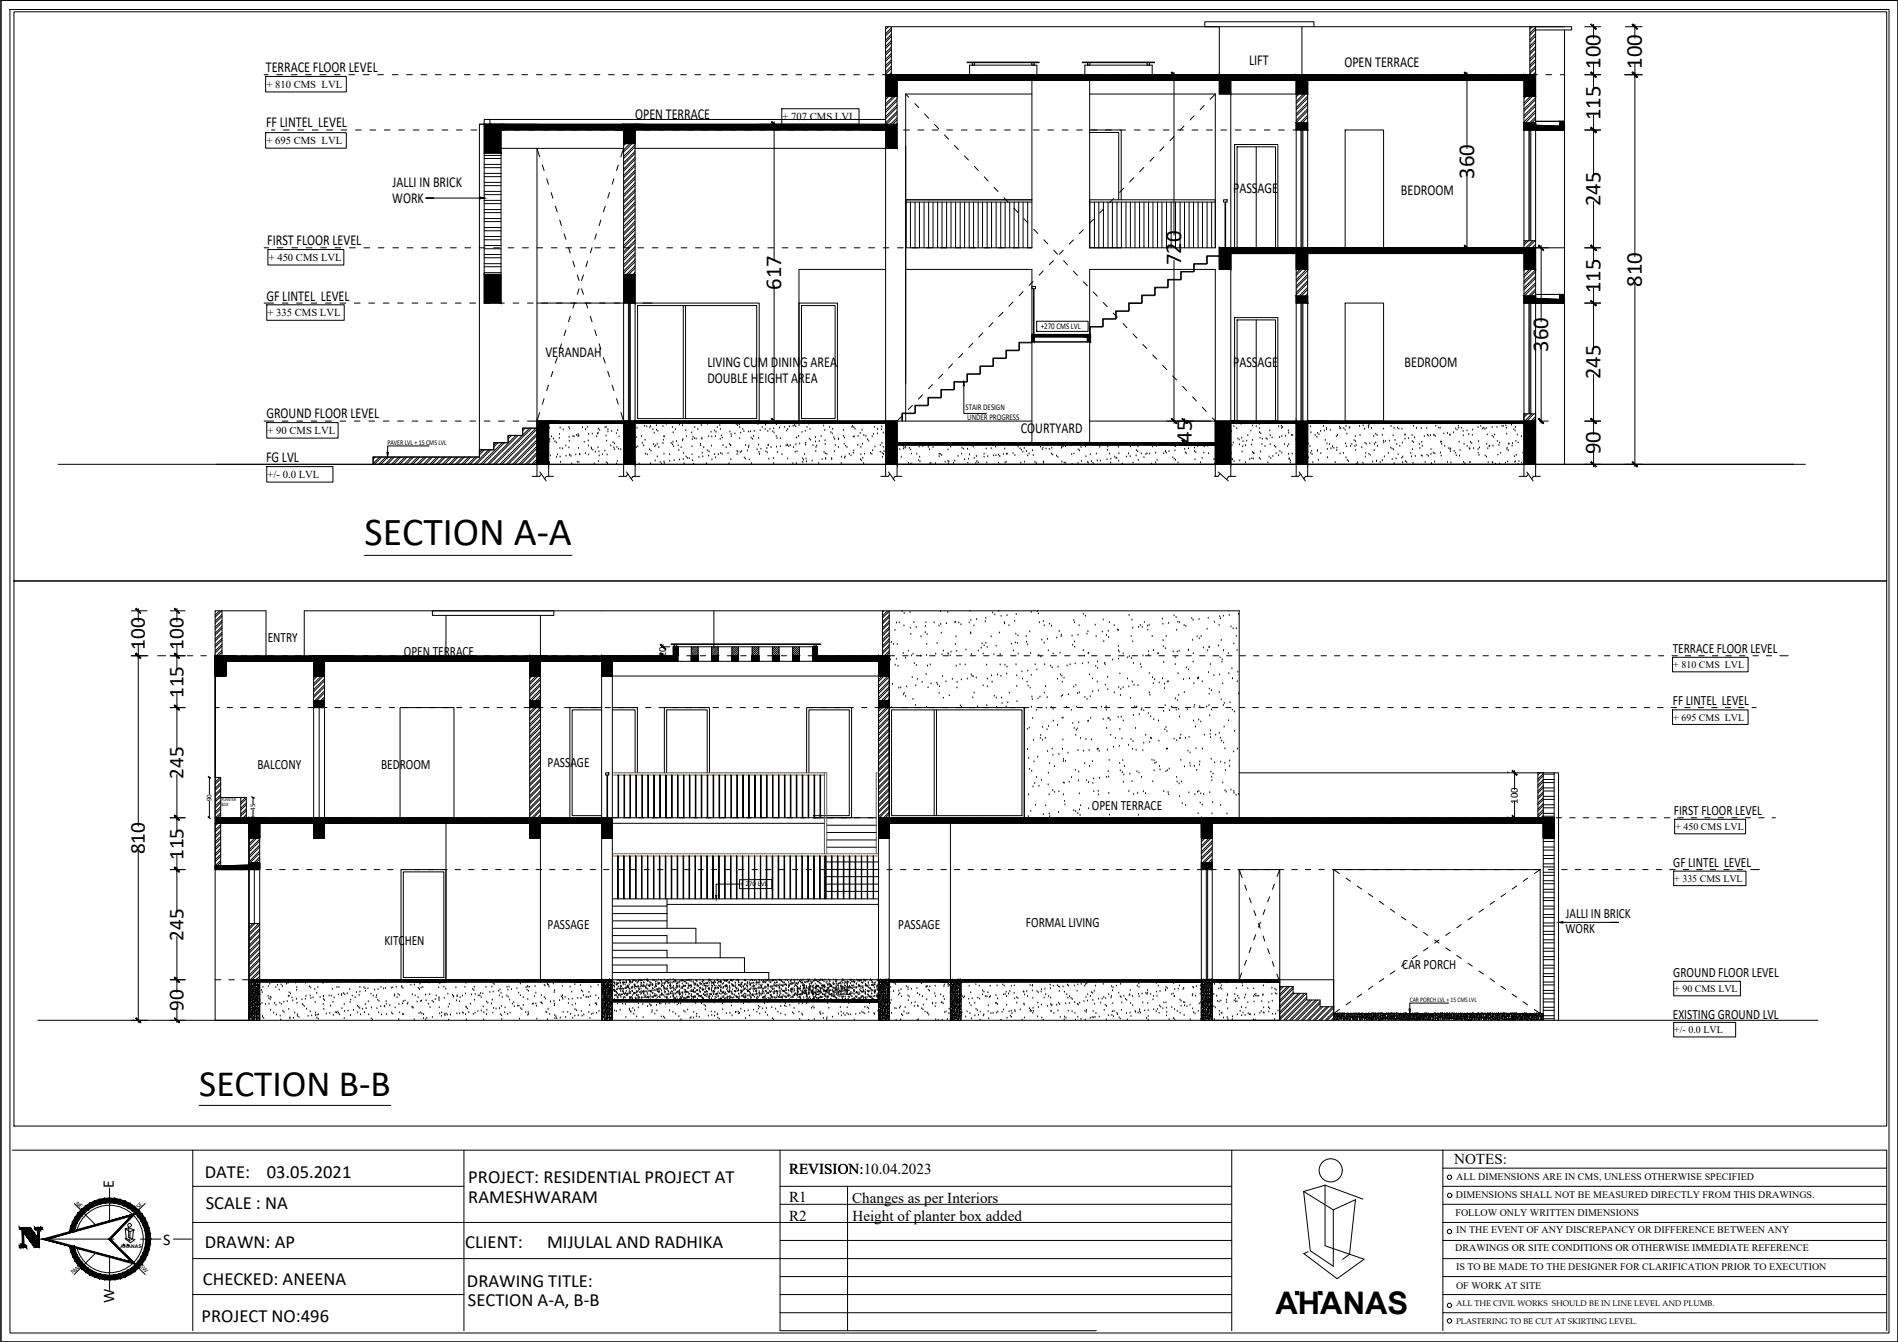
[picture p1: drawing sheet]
<svg xmlns="http://www.w3.org/2000/svg" width="420mm" height="297mm" viewBox="0 0 420 297" stroke-linecap="round" stroke-linejoin="round" font-family="sans-serif">
<defs><g id="words">
<text font-size="8.8" x="80.7" y="120.7">SECTION A-A</text>
<text font-size="8.2" x="44.1" y="242.6">SECTION B-B</text>
<text font-size="6.9" x="282.3" y="290.8">AHANAS</text>
<g font-size="5">
<text x="354.3" y="15.2" transform="rotate(-90 354.3 15.2)">100</text>
<text x="363.5" y="15.2" transform="rotate(-90 363.5 15.2)">100</text>
<text x="354.3" y="26.6" transform="rotate(-90 354.3 26.6)">115</text>
<text x="326.3" y="39.6" transform="rotate(-90 326.3 39.6)">360</text>
<text x="354.3" y="45.6" transform="rotate(-90 354.3 45.6)">245</text>
<text x="261.5" y="58.7" transform="rotate(-90 261.5 58.7)">720</text>
<text x="172.9" y="64.2" transform="rotate(-90 172.9 64.2)">617</text>
<text x="354.3" y="64.9" transform="rotate(-90 354.3 64.9)">115</text>
<text x="363.5" y="63.5" transform="rotate(-90 363.5 63.5)">810</text>
<text x="342.7" y="77.9" transform="rotate(-90 342.7 77.9)">360</text>
<text x="354.3" y="84" transform="rotate(-90 354.3 84)">245</text>
<text x="263.8" y="98" transform="rotate(-90 263.8 98)">45</text>
<text x="354.3" y="100.5" transform="rotate(-90 354.3 100.5)">90</text>
</g>
<g font-size="4.7">
<text x="32" y="143.9" transform="rotate(-90 32 143.9)">100</text>
<text x="40.6" y="143.9" transform="rotate(-90 40.6 143.9)">100</text>
<text x="40.6" y="154.5" transform="rotate(-90 40.6 154.5)">115</text>
<text x="40.6" y="172.4" transform="rotate(-90 40.6 172.4)">245</text>
<text x="32" y="189.1" transform="rotate(-90 32 189.1)">810</text>
<text x="40.6" y="190.4" transform="rotate(-90 40.6 190.4)">115</text>
<text x="40.6" y="208.2" transform="rotate(-90 40.6 208.2)">245</text>
<text x="40.6" y="223.8" transform="rotate(-90 40.6 223.8)">90</text>
</g>
<g font-size="4.1">
<text x="45.3" y="260.7">DATE:</text>
<text x="59.1" y="260.7">03.05.2021</text>
<text x="103.7" y="261.8">PROJECT: RESIDENTIAL PROJECT AT</text>
<text x="45.6" y="267.6">SCALE : NA</text>
<text x="103.7" y="266.2">RAMESHWARAM</text>
<text x="45.3" y="276.3">DRAWN: AP</text>
<text x="103" y="276.3">CLIENT:</text>
<text x="121.1" y="276.3">MIJULAL AND RADHIKA</text>
<text x="44.9" y="284.3">CHECKED: ANEENA</text>
<text x="103.4" y="284.8">DRAWING TITLE:</text>
<text x="44.6" y="292.7">PROJECT NO:496</text>
<text x="103.6" y="289.1">SECTION A-A, B-B</text>
</g>
<g font-size="3.6">
<text x="25.2" y="263" transform="rotate(-90 25.2 263)">E</text>
<text x="36.2" y="275.5">S</text>
<text x="25.3" y="288.3" transform="rotate(-90 25.3 288.3)">W</text>
</g>
<g font-size="3.4">
<text x="58.8" y="16">TERRACE FLOOR LEVEL</text>
<text x="276.5" y="14.3">LIFT</text>
<text x="297.6" y="14.9">OPEN TERRACE</text>
<text x="58.9" y="28.1">FF LINTEL LEVEL</text>
<text x="140.6" y="26.4">OPEN TERRACE</text>
<text x="86.9" y="41.4">JALLI IN BRICK</text>
<text x="86.8" y="45">WORK</text>
<text x="273" y="42.8">PASSAGE</text>
<text x="310.1" y="43.2">BEDROOM</text>
<text x="59.1" y="54.3">FIRST FLOOR LEVEL</text>
<text x="59" y="66.5">GF LINTEL LEVEL</text>
<text x="120.7" y="79.1">VERANDAH</text>
<text x="156.6" y="81.2">LIVING CUM DINING AREA</text>
<text x="273" y="81.1">PASSAGE</text>
<text x="310.9" y="81.1">BEDROOM</text>
<text x="156.6" y="84.8">DOUBLE HEIGHT AREA</text>
<text x="59" y="92.6">GROUND FLOOR LEVEL</text>
<text x="226" y="95.9">COURTYARD</text>
<text x="58.9" y="102.3">FG LVL</text>
</g>
<g font-size="3.3">
<text x="321.9" y="257.5">NOTES:</text>
<text x="174.7" y="259.9">REVISION:</text>
<text x="174.7" y="259.9">REVISION:10.04.2023</text>
<text x="174.7" y="266.1">R1</text>
<text x="188.6" y="266.2">Changes as per Interiors</text>
<text x="174.7" y="270.2">R2</text>
<text x="188.7" y="270.2">Height of planter box added</text>
</g>
<g font-size="3.1">
<text x="59.3" y="142.1">ENTRY</text>
<text x="89.4" y="145.1">OPEN TERRACE</text>
<text x="370.3" y="144.6">TERRACE FLOOR LEVEL</text>
<text x="370.3" y="156">FF LINTEL LEVEL</text>
<text x="57" y="170.1">BALCONY</text>
<text x="84.4" y="170.1">BEDROOM</text>
<text x="121.2" y="169.7">PASSAGE</text>
<text x="241.7" y="179.3">OPEN TERRACE</text>
<text x="370.5" y="180.5">FIRST FLOOR LEVEL</text>
<text x="370.4" y="191.9">GF LINTEL LEVEL</text>
<text x="346.6" y="203.3">JALLI IN BRICK</text>
<text x="85.1" y="209.1">KITCHEN</text>
<text x="121.2" y="205.6">PASSAGE</text>
<text x="198.8" y="205.6">PASSAGE</text>
<text x="227.1" y="205.2">FORMAL LIVING</text>
<text x="346.5" y="206.6">WORK</text>
<text x="310.4" y="214.4">CAR PORCH</text>
<text x="176.3" y="220.2">LANDSCAPE</text>
<text x="370.4" y="216.4">GROUND FLOOR LEVEL</text>
<text x="370.3" y="225.5">EXISTING GROUND LVL</text>
</g>
<g font-size="2.4">
<text x="59" y="19.5">+ 810 CMS LVL</text>
<text x="173.2" y="26.6">+ 707 CMS LVL</text>
<text x="59" y="31.9">+ 695 CMS LVL</text>
<text x="59.5" y="57.8">+ 450 CMS LVL</text>
<text x="59.2" y="70">+ 335 CMS LVL</text>
<text x="59.2" y="96.1">+ 90 CMS LVL</text>
<text x="59.2" y="105.8">+/- 0.0 LVL</text>
<text x="147.5" y="145.4" transform="rotate(-90 147.5 145.4)">20</text>
<text x="336" y="177.9" transform="rotate(-90 336 177.9)">100</text>
</g>
<g font-size="2.2">
<text x="370.4" y="147.9">+ 810 CMS LVL</text>
<text x="370.4" y="159.5">+ 695 CMS LVL</text>
<text x="370.9" y="183.8">+ 450 CMS LVL</text>
<text x="370.6" y="195.2">+ 335 CMS LVL</text>
<text x="370.6" y="219.6">+ 90 CMS LVL</text>
<text x="370.6" y="228.7">+/- 0.0 LVL</text>
<text x="322.4" y="261.2">ALL DIMENSIONS ARE IN CMS, UNLESS OTHERWISE SPECIFIED</text>
<text x="322.2" y="269.1">FOLLOW ONLY WRITTEN DIMENSIONS</text>
<text x="322.3" y="265.2">DIMENSIONS SHALL NOT BE MEASURED DIRECTLY FROM THIS DRAWINGS.</text>
<text x="322.3" y="272.9">IN THE EVENT OF ANY DISCREPANCY OR DIFFERENCE BETWEEN ANY</text>
<text x="322.2" y="277">DRAWINGS OR SITE CONDITIONS OR OTHERWISE IMMEDIATE REFERENCE</text>
<text x="322.3" y="281">IS TO BE MADE TO THE DESIGNER FOR CLARIFICATION PRIOR TO EXECUTION</text>
<text x="322.3" y="285.3">OF WORK AT SITE</text>
</g>
<g font-size="1.9">
<text x="230.4" y="72.9">+270 CMS LVL</text>
<text x="213.7" y="90.8">STAIR DESIGN</text>
<text x="214.1" y="92.9">UNDER PROGRESS</text>
</g>
<g font-size="1.8">
<text x="322.3" y="289.1">ALL THE CIVIL WORKS SHOULD BE IN LINE LEVEL AND PLUMB.</text>
<text x="322.3" y="293">PLASTERING TO BE CUT AT SKIRTING LEVEL.</text>
</g>
<g font-size="1.6">
<text x="85.8" y="98.5">PAVER LVL + 15 CMS LVL</text>
<text x="46.8" y="177.3" transform="rotate(-90 46.8 177.3)">90</text>
<text x="56.5" y="179.5" transform="rotate(-90 56.5 179.5)">45</text>
<text x="163.9" y="196.2">+ 270 LVL</text>
</g>
<text font-size="1.5" x="312.1" y="221.8">CAR PORCH LVL + 15 CMS LVL</text>
<g font-size="1.4">
<text x="16.6" y="266.4" transform="rotate(45 16.6 266.4)">NE</text>
<text x="30.7" y="267.6" transform="rotate(-44 30.7 267.6)">SE</text>
<text x="30.9" y="280.5" transform="rotate(45 30.9 280.5)">SW</text>
<text x="16.2" y="282.1" transform="rotate(-44 16.2 282.1)">NW</text>
</g>
<g font-size="1.1">
<text x="49" y="177.3">PLANTER</text>
<text x="49" y="178.5">BOX</text>
<text x="26.7" y="276.3" transform="rotate(1 26.7 276.3)">AHANAS</text>
</g>
</g></defs>
<!-- layer: ADFS_WALL -->
<g fill="none" stroke="#000" stroke-width=".22">
<path d="M196 16.5h2.6v4.8h-2.6zM196 16.5v-10.6h1.3v10.6M196 16.5h143.9v-10.6h-1.2v10.6M196 16.5v11M269.9 16.5h2.6v4.3h-2.6zM269.9 17.8h-71.3v9.7M272.5 17.8h14.4M286.9 16.5h2.6v4.3h-2.6zM286.9 16.5v86.3M289.5 17.8h47.9M289.5 16.5v86.3M337.4 16.5h2.5v4.8h-2.5z"/>
<path d="M106.1 28.8h.1M106.1 27.5h89.9M107.2 27.5h3.7v6.4h-3.7zM107.2 33.9v26.8M108.7 27.5h.1M110.9 28.8h27.1M110.9 33.9v26.8M138 27.5h2.6v4.3h-2.6zM138 31.8v28.9M140.6 28.8h55.4M140.6 31.8v28.9M196 27.5h2.6v5.3h-2.6z"/>
<path d="M273.9 32.5h8.5v22.3h-8.5zM286.9 27.2h2.6v1.6h-2.6zM337.4 27.2h2.5v1.6h-2.5zM337.4 21.3v7.5M337.4 27.2h2.5M339.9 27.7l6.4 .3v.8h-6.4zM339.9 21.3v7.5h-2.5M345.3 28l-.1-1.1h1.1v1.9M269.9 54.8h2.6v4.8h-2.6zM269.9 54.8h70M272.5 54.8h17v1.3h47.9M272.5 56.1h14.4"/>
<path d="M286.9 54.8h2.6v4.8h-2.6zM337.4 54.8h2.5v4.8h-2.5zM337.4 53.3h2.5v1.5h-2.5zM337.4 59.6v5.9M339.9 59.6v5.9M107.2 60.7h3.7v6.4h-3.7zM138 60.7h2.6v6.4h-2.6zM228.4 74h12.8v1.7h-12.8zM229 74.6h11.7v1.1h-11.7zM286.9 65.5h2.6v1.6h-2.6zM337.4 65.5h2.5v1.6h-2.5zM339.9 66l6.4 .3v.8h-6.4z"/>
<path d="M345.3 66.3l-.1-1.1h1.1v1.9M118.9 93.2h2.6v9.6h-2.6zM118.9 93.7h77.1M138 93.2h2.6v9.6h-2.6zM196 93.2h2.6v9.6h-2.6zM198.6 93.2h-79.7v1.6h-3.2v1.6h-3.2v1.6h-3.2v1.6h-3.2v1.6M198.6 98h70.4M198.6 98.5h70.4M269 93.2h3.5v9.6h-3.5zM269 93.2h70.9M269 93.7h68.4M337.4 91.6h2.5v1.6h-2.5z"/>
<path d="M337.4 91.6v11.2M339.9 91.6v11.2M195.4 135.2h1.5v9.9h-1.5zM69.4 145.1v35.9M71.8 145.1v35.9M117.3 145.1v35.9M119.6 145.1v35.9M146.8 145.1h1.5M146.8 143.2h1.5M146.8 142.7v.6M146.8 145v.7M149.1 145.1v-1.9h1v3.2"/>
<path d="M153 143.2h1.6v3.2h-1.6zM157.5 143.2h1.5v3.2h-1.5zM162 143.2h1.5v3.2h-1.5zM166.5 143.2h1.5v3.2h-1.5zM171 143.2h1.5v3.2h-1.5zM175.5 143.2h1.5v3.2h-1.5zM180.9 145.1v-1.9h-1v3.2M194.5 145.1v35.9M196.9 145.1v35.9M48.9 176.5h5.6v4.5M53.3 176.5v4.5M333.8 171.1h.1"/>
<path d="M335.3 170.5v4.2M335.3 177.3v4.2M341.6 171.1h-1.2v9.9M341.6 171.1h2.4M341.6 171.1v9.9M344 171.1h1v54.7M344 171.1v54.7M47.6 191.7l7.5-.2v1h-7.5zM47.6 181v-8.9h1.3v8.9M48.9 182.2v9.5M55.1 181v44.8M57.5 181v44.8"/>
<path d="M182.5 182.2h-134.9v9.5M265.9 181v44.8M268.4 181v44.8M333.8 181h.1M341.6 182.2v43.6M55.1 204.4h2.4"/>
</g>
<!-- layer: ADFS_ELE4 -->
<g fill="none" stroke="#000" stroke-width=".22">
<path d="M196.2 5.9l-.2 .1M196.7 5.9l-.7 .6M197.3 16.5h.1M197.3 5.9h149M197.3 6.2l-1.3 1.3M197.3 7.6l-1.3 1.3M197.3 9l-1.3 1.3M197.3 10.4l-1.3 1.3M197.3 11.8l-1.3 1.3M197.3 13.2l-1.3 1.3M197.3 14.6l-1.3 1.3M197.3 16.1l-.4 .4"/>
<path d="M197.3 6.7l-1.3 1.2M197.3 8.1l-1.3 1.2M197.3 9.5l-1.3 1.2M197.3 10.9l-1.3 1.3M197.3 12.3l-1.3 1.3M197.3 13.7l-1.3 1.3M197.3 15.1l-1.3 1.3M215.2 13.9h.5v.5h-.5zM228.4 13.9h.5v.5h-.5zM228.4 17.8v37h-27.9v-10.6h27.9h-27.9v.5h27.9M240.7 13.9h.6v.5h-.6zM241.2 17.8v37h27.8"/>
<path d="M253.9 13.9h.6v.5h-.6zM288.2 5.9v10.6M290.9 5.9v-1.1h-24.2v1.1h3.2v11.9M338.7 5.9v.1M339.2 5.9l-.5 .5M339.9 5.9h8v.7h-8M339.9 6.1l-1.2 1.3M339.9 7.5l-1.2 1.3M339.9 8.9l-1.2 1.3M339.9 10.3l-1.2 1.3M339.9 11.7l-1.2 1.3M339.9 13.2l-1.2 1.2"/>
<path d="M339.9 14.5l-1.2 1.3M339.9 15.9l-.6 .6M339.9 6.5l-1.2 1.3M339.9 8l-1.2 1.3M339.9 9.4l-1.2 1.3M339.9 10.8l-1.2 1.3M339.9 12.2l-1.2 1.3M339.9 13.6l-1.2 1.3M339.9 15l-1.2 1.3M339.9 16.5h-.1M346.3 6.6v96.2M107.2 27.5v-1.1h1.3v1.1"/>
<path d="M107.2 38.4h3.7M107.2 36.4h3.7M107.2 34.4h3.7M107.2 39.1h3.7M107.2 37.1h3.7M107.2 35.1h3.7M107.4 26.4h88.6M110.9 32.8h27.1M118.9 27.5h-12.8v73.7h-23.5v1.6M118.9 32.8v60.4M138 31.8h.1M138.5 31.8l-.5 .4"/>
<path d="M139.4 31.8l-1.4 1.4M140 31.8l-2 1.8M140.6 32l-2.6 2.6M140.6 33.5l-2.6 2.5M140.6 34.9l-2.6 2.5M140.6 36.3l-2.6 2.5M140.6 37.7l-2.6 2.5M140.6 39.1l-2.6 2.5M140.6 32.5l-2.6 2.6M140.6 33.9l-2.6 2.6M140.6 35.3l-2.6 2.6M140.6 36.7l-2.6 2.6"/>
<path d="M140.6 38.2l-2.6 2.5M140.6 39.6l-2.6 2.5M140.6 32.8h55.4M196 32.3v60.9M196.3 21.3l-.3 .3M196.8 21.3l-.8 .7M197.7 21.3l-1.7 1.7M198.2 21.3l-2.2 2.1M198.6 27.5h.1M198.6 21.8l-2.6 2.6M198.6 23.3l-2.6 2.5M198.6 24.7l-2.6 2.5"/>
<path d="M198.6 26.1l-1.5 1.4M198.6 22.3l-2.6 2.6M198.6 23.7l-2.6 2.6M198.6 25.1l-2.4 2.4M198.6 26.5l-1 1M228.4 20.8h-27.9v72.4M241.2 28.8h7v15.4M241.2 29.3h6.5v14.9M241.2 20.8h27.8v34M273.3 32h9.6v22.8h-9.6zM278.1 32.5v22.3M286.9 20.8h-14.4v72.4"/>
<path d="M287.1 20.8l-.2 .2M287.6 20.8l-.7 .6M288 28.8v26M288.2 28.8v26M288.4 28.8v26M288.5 20.8l-1.6 1.6M289 20.8l-2.1 2.1M289.5 21.3l-2.6 2.5M289.5 22.7l-2.6 2.5M289.5 24.1l-2.6 2.6M289.5 25.5l-1.7 1.7M289.5 26.9l-.3 .3"/>
<path d="M289.5 21.7l-2.6 2.6M289.5 23.1l-2.6 2.6M289.5 24.5l-2.6 2.6M289.5 26l-1.3 1.2M297.8 28.8h8.5v26h-8.5zM337.4 21.3h.1M337.4 28.8v24.5M337.9 21.3l-.5 .5M338.5 28.8v24.5M338.7 28.8v24.5M338.8 21.3l-1.4 1.5M338.9 28.8v24.5"/>
<path d="M339.3 21.3l-1.9 1.9M339.9 21.6l-2.5 2.6M339.9 23l-2.5 2.6M339.9 24.4l-2.5 2.6M339.9 25.9l-1.3 1.3M339.9 22.1l-2.5 2.5M339.9 23.5l-2.5 2.6M339.9 24.9l-2.2 2.3M339.9 26.3l-.9 .9M339.9 28.8v24.5M96 43.8h-1.7h12M107.2 58.4h3.7"/>
<path d="M107.2 56.3h3.7M107.2 54.3h3.7M107.2 52.4h3.7M107.2 50.4h3.7M107.2 48.4h3.7M107.2 46.4h3.7M107.2 44.4h3.7M107.2 42.4h3.7M107.2 40.4h3.7M107.2 59h3.7M107.2 57.1h3.7M107.2 55.1h3.7"/>
<path d="M107.2 53.1h3.7M107.2 51.1h3.7M107.2 49.1h3.7M107.2 47.1h3.7M107.2 45.1h3.7M107.2 43.1h3.7M107.2 41.1h3.7M140.6 40.5l-2.6 2.6M140.6 41.9l-2.6 2.6M140.6 43.3l-2.6 2.6M140.6 44.7l-2.6 2.6M140.6 46.2l-2.6 2.5"/>
<path d="M140.6 47.6l-2.6 2.5M140.6 49l-2.6 2.5M140.6 50.4l-2.6 2.5M140.6 51.8l-2.6 2.5M140.6 53.2l-2.6 2.6M140.6 54.6l-2.6 2.6M140.6 41l-2.6 2.5M140.6 42.4l-2.6 2.5M140.6 43.8l-2.6 2.6M140.6 45.2l-2.6 2.6M140.6 46.6l-2.6 2.6M140.6 48l-2.6 2.6"/>
<path d="M140.6 49.5l-2.6 2.5M140.6 50.9l-2.6 2.5M140.6 52.3l-2.6 2.5M140.6 53.7l-2.6 2.5M140.6 56l-2.6 2.6M140.6 57.4l-2.6 2.6M140.6 58.9l-1.9 1.8M140.6 55.1l-2.6 2.5M140.6 56.5l-2.6 2.6M140.6 57.9l-2.6 2.6M140.6 59.3l-1.4 1.4M196 59.6h-19.1v33.6"/>
<path d="M200.5 59.6h27.9v38.4M264.2 59.6h-23v38.4M264.4 59.6h4.6v38.4M269 44.7h-27.8v-.5h27.8v10.6M269.9 56.5v-1.7h2.6v4.8h-2.6v-2.8M272.5 56.1h14.4M287.8 59.6l-.9 .9M288.2 59.6l-1.3 1.4M289.2 59.6l-2.3 2.3M289.5 59.8l-2.6 2.6M337.7 59.6l-.3 .3M337.9 53.3l-.5 .5"/>
<path d="M338.4 53.3l-1 1M338.6 59.6l-1.2 1.3M339 59.6l-1.6 1.7M339.3 53.3l-1.6 1.5M339.8 53.3l-1.6 1.5M339.9 54.1l-.8 .7M339.9 54.6l-.3 .2M339.9 54.8h6.4M339.9 59.7l-2.5 2.6M107.2 60.4h3.7M118.9 67.1h19.1v26.1M139.1 67.1v26.1"/>
<path d="M139.3 67.1v26.1M139.5 67.1v26.1M140.6 67.1h27.5v26.1h-27.5zM140.6 60.3l-.4 .4M141.1 67.6h26.4v25.1h-26.4zM151.3 67.6v25.1M151.8 67.6v25.1M176.9 67.1h8.5v26.1h-8.5zM177.4 67.6h7.5v25.1h-7.5zM229.5 71.1h11.4v2.2h-11.4zM273.3 70.3h9.6v22.9h-9.6zM273.9 70.8h8.5v22.4h-8.5z"/>
<path d="M278.1 70.8v22.4M288 67.1v26.1M288.2 67.1v26.1M288.4 67.1v26.1M289.5 60.8l-2.6 2.5M289.5 63.6l-1.9 1.9M289.5 65l-.5 .5M289.5 61.2l-2.6 2.6M289.5 64.1l-1.5 1.4M289.5 65.5h-.1M289.5 62.2l-2.6 2.6M289.5 62.6l-2.6 2.6"/>
<path d="M297.8 67.1h8.5v26.1h-8.5zM337.4 65.5h2.5v1.6h-2.5zM337.4 67.1v24.5M338.5 67.1v24.5M338.7 67.1v24.5M338.9 67.1v24.5M339.9 61.1l-2.5 2.6M339.9 62.6l-2.5 2.5M339.9 64l-1.5 1.5M339.9 65.3l-.1 .2M339.9 60.2l-2.5 2.5M339.9 61.6l-2.5 2.6"/>
<path d="M339.9 63l-2.5 2.5M339.9 64.4l-1.1 1.1M339.9 67.1v24.5M95 98.7h-9.2v1.4M106.8 99.6l-.7 .6M107.2 99.6l-1.1 1.1M108.2 99.6l-3.2 3.2M108.7 99.6l-3.2 3.2M109.8 98l-.5 .5M110.2 98l-.9 .9M111.2 98l-4.8 4.8M111.7 98l-4.8 4.8"/>
<path d="M112.8 96.4l-.3 .3M113.2 96.4l-.7 .7M114.2 96.4l-6.4 6.4M114.7 96.4l-6.4 6.4M115.6 96.4l-6.4 6.4M115.8 94.8l-.1 .1M116.2 94.8l-.5 .6M117.2 94.8l-1.5 1.5M117.7 94.8l-8 8M118.6 94.8l-8 8M118.9 98.7l-4 4.1M118.9 95.9l-6.8 6.9"/>
<path d="M118.9 97.4l-5.4 5.4M118.9 95l-7.8 7.8M118.9 96.4l-6.4 6.4M118.9 97.8l-5 5M118.9 99.2l-3.5 3.6M121.6 94.8h.1M121.7 97.3h.1M121.7 97.8h.1M122.1 96.7h.1M122.5 97.2h.1M122.9 97.8h.1M123.1 98h.1"/>
<path d="M123.8 97h.1M123.9 96.2h.1M124 99.3h.1M124 94.7h.1M124.5 99.3h.1M124.7 95.2h.1M125.3 98.7h.1M125.9 99.1h.1M125.9 94.6h.1M126 96.8h.1M126 97.7h.1M126.1 94.9h.1"/>
<path d="M126.8 96.6h.1M127.1 96.7h.1M127.7 96.4h.1M128 96.6h.1M128 96.2h.1M128.1 99.3h.1M128.1 96.5h.1M128.9 94.7h.1M129.3 97.9h.1M129.6 95.1h.1M130.1 94.6h.1M130.2 97.6h.1"/>
<path d="M130.3 98.7h.1M130.3 96.2h.1M130.9 99.1h.1M130.9 99.4h.1M131.1 96.1h.1M131.2 99.6h.1M132 96.7h.1M132.2 96h.1M132.4 99.1h.1M132.4 95.9h.1M132.5 95h.1M132.8 95.2h.1"/>
<path d="M133.9 99.9h.1M133.9 94.7h.1M134.2 96.5h.1M134.2 94.6h.1M134.3 97.6h.1M134.6 95.1h.1M134.6 95.6h.1M135.2 98.7h.1M135.4 95.5h.1M135.7 98h.1M135.9 99.1h.1M136 98.2h.1"/>
<path d="M136.1 99.6h.1M136.4 96h.1M136.6 99h.1M136.7 95.3h.1M136.9 99.4h.1M137 96.7h.1M137.4 99.5h.1M137.5 93.8h.1M140.6 99.1h.1M140.8 99.1h.1M140.8 96.8h.1M141 94.8h.1"/>
<path d="M141.2 98.9h.1M142 96.6h.1M142.2 98.1h.1M142.5 98.7h.1M142.7 94.3h.1M142.8 97.4h.1M143.2 94.5h.1M143.7 93.7h.1M143.8 99.6h.1M143.8 94.7h.1M144 94.4h.1M144.1 99.9h.1"/>
<path d="M144.5 95.1h.1M144.7 98.4h.1M144.8 95.9h.1M144.9 98.9h.1M145.2 98.7h.1M145.3 94.2h.1M145.3 95.2h.1M145.5 98.3h.1M145.6 95.4h.1M145.8 99.1h.1M146.8 98.2h.1M146.8 94.4h.1"/>
<path d="M146.9 97.4h.1M147 96.6h.1M147 96.7h.1M147.5 93.9h.1M148.3 93.8h.1M148.6 98.2h.1M148.8 94.6h.1M148.9 98.5h.1M149 97.9h.1M149 95.8h.1M149.1 98.9h.1M149.5 95.1h.1"/>
<path d="M149.8 97.7h.1M150.1 98.7h.1M150.1 93.8h.1M150.3 99.7h.1M150.4 94.1h.1M150.8 99.1h.1M151.1 97.6h.1M151.1 94.2h.1M151.2 97.3h.1M151.8 95.3h.1M151.9 96.6h.1M153.1 95.8h.1"/>
<path d="M153.2 98.9h.1M153.2 97.3h.1M153.4 96.8h.1M153.7 97.1h.1M153.8 94.6h.1M154.1 97.2h.1M154.5 95.1h.1M155.1 98.3h.1M155.1 98.7h.1M155.2 94.2h.1M155.4 97h.1M155.4 97.2h.1"/>
<path d="M155.8 99.1h.1M156.6 93.9h.1M156.7 99.8h.1M156.9 96.6h.1M157.4 95.7h.1M157.5 98.7h.1M157.6 96.7h.1M158.2 95.4h.1M158.4 96.6h.1M158.5 95.7h.1M158.8 94.6h.1M159.3 94.2h.1"/>
<path d="M159.4 97.3h.1M159.5 95.1h.1M159.7 96.5h.1M159.9 96.9h.1M160.1 98.6h.1M160.7 99.1h.1M161.5 98.4h.1M161.6 95.6h.1M161.7 98.7h.1M161.8 98.6h.1M161.8 96.2h.1M161.9 96.6h.1"/>
<path d="M162.7 96h.1M163 94h.1M163.2 99.9h.1M163.3 94.2h.1M163.7 94.1h.1M163.7 94.6h.1M163.7 97.1h.1M164 95.9h.1M164.2 100h.1M164.4 95.1h.1M164.7 95.5h.1M165.1 98.6h.1"/>
<path d="M165.4 99.8h.1M165.7 99h.1M165.7 95.6h.1M165.8 98.7h.1M166.2 95.6h.1M166.3 97h.1M166.6 97.2h.1M166.8 96.6h.1M167 95.5h.1M167.6 99.6h.1M167.8 94h.1M167.9 97.1h.1"/>
<path d="M167.9 98.5h.1M168.3 95.3h.1M168.4 99.4h.1M168.7 94.6h.1M169.4 95.1h.1M169.5 94.1h.1M169.5 100h.1M169.8 99.3h.1M170 95.5h.1M170 98.6h.1M170.1 98.5h.1M170.4 95h.1"/>
<path d="M170.7 99h.1M171.1 95.6h.1M171.3 94.9h.1M171.4 95.8h.1M171.8 96.6h.1M171.9 99h.1M171.9 94h.1M172 97.1h.1M172.6 94.7h.1M172.8 98.9h.1M172.8 97.1h.1M173.7 94.6h.1"/>
<path d="M174 98.7h.1M174.2 95.4h.1M174.3 98.5h.1M174.3 98.6h.1M174.4 95.1h.1M174.6 98.8h.1M174.8 94.5h.1M175 98.6h.1M175.6 94.3h.1M175.6 99h.1M175.9 94.2h.1M176.1 94.4h.1"/>
<path d="M176.2 98.4h.1M176.2 93.8h.1M176.3 96.9h.1M176.4 100h.1M176.8 96.6h.1M176.9 94.2h.1M177 98.3h.1M177.5 95.7h.1M178.3 95.4h.1M178.4 98.1h.1M178.4 98.5h.1M178.6 94.6h.1"/>
<path d="M179 93.9h.1M179.2 97.2h.1M179.3 95h.1M179.5 97.4h.1M179.9 93.8h.1M180 98.6h.1M180.4 93.8h.1M180.5 97.8h.1M180.5 96.8h.1M180.6 99.9h.1M180.6 99h.1M180.8 98.7h.1"/>
<path d="M181.4 97.7h.1M181.8 96.6h.1M182.3 94.3h.1M182.6 95.3h.1M182.6 97.6h.1M182.7 98.4h.1M183.6 94.6h.1M183.9 95.7h.1M184.2 96h.1M184.3 95h.1M184.5 93.8h.1M184.6 96.9h.1"/>
<path d="M184.7 100h.1M184.8 97.3h.1M184.9 98.6h.1M185.6 99h.1M185.6 97.3h.1M185.6 97.1h.1M186.7 96.6h.1M186.7 95.2h.1M186.9 98.3h.1M186.9 97h.1M187.2 98.7h.1M187.5 99h.1"/>
<path d="M188.6 94.6h.1M188.7 94.3h.1M188.9 96.7h.1M189 94.6h.1M189 99.8h.1M189.1 96.7h.1M189.3 95h.1M189.9 98.6h.1M189.9 96.6h.1M190.4 95.9h.1M190.6 99h.1M190.8 95.2h.1"/>
<path d="M190.9 98.3h.1M191.2 96.4h.1M191.7 96.5h.1M192 97.4h.1M192.3 97.6h.1M193.1 96.7h.1M193.2 99.8h.1M193.4 96.1h.1M193.6 94.6h.1M193.7 98.9h.1M194.2 96h.1M194.3 95h.1"/>
<path d="M194.9 98.6h.1M195.2 95.1h.1M195.2 94.5h.1M195.2 98.2h.1M195.5 99h.1M195.5 95.9h.1M195.7 100h.1M198.6 98.5h70.4v4.3h-70.4zM198.6 93.2v4.8M199.2 99.5h.1M199.9 98.6h.1M200 99.4h.1"/>
<path d="M200.1 99h.1M200.4 99.2h.1M200.5 99h.1M201.3 99.2h.1M201.6 99.6h.1M203.5 99h.1M204.3 98.8h.1M204.8 98.6h.1M205.5 99h.1M205.6 98.7h.1M205.7 99.6h.1M206.5 99.1h.1"/>
<path d="M209.8 98.5h.1M209.8 99.6h.1M210.4 99h.1M212.9 99.2h.1M213.2 99.4h.1M214.2 99.4h.1M214.8 98.5h.1M215.4 99h.1M218.3 99.4h.1M219.4 99.3h.1M219.7 98.5h.1M220.4 99h.1"/>
<path d="M222.4 99.4h.1M224.7 98.5h.1M225.4 99h.1M225.8 99.3h.1M226.1 99.6h.1M226.7 99.3h.1M227.2 99.9h.1M228.6 99.8h.1M229.7 98.5h.1M230.3 99h.1M230.7 99.5h.1M230.9 99.2h.1"/>
<path d="M231.6 99.4h.1M232.3 99.5h.1M232.8 99.2h.1M234.7 98.5h.1M235 99.2h.1M235 98.9h.1M235.3 98.9h.1M235.8 98.8h.1M237.2 98.7h.1M238.7 99.6h.1M239 99.8h.1M239.3 99h.1"/>
<path d="M240.3 98.9h.1M241.2 93.2h27.8M243.5 99h.1M245.2 99.7h.1M245.2 98.9h.1M247.6 99h.1M250.2 98.9h.1M251.5 99.7h.1M251.9 98.9h.1M255.2 98.9h.1M256 98.8h.1M256.7 98.6h.1"/>
<path d="M258 99.9h.1M258.8 99.9h.1M260.1 99.8h.1M260.1 98.8h.1M260.2 98.9h.1M262.3 99.5h.1M263.1 99.3h.1M264.4 99.9h.1M264.4 99.2h.1M264.5 98.7h.1M265.1 98.9h.1M266.6 98.9h.1"/>
<path d="M267.4 98.8h.1M268.6 98.6h.1M268.7 98.6h.1M269.2 98.5h.1M269.5 98.8h.1M272.5 93.7h14.4v9.1h-14.4zM272.6 95.6h.1M272.7 98.6h.1M273 98.1h.1M273.1 94.4h.1M273.7 93.8h.1M273.8 94.9h.1"/>
<path d="M274 97.1h.1M274.3 97.4h.1M274.4 98.5h.1M274.5 93.7h.1M274.7 93.9h.1M274.9 97h.1M275.1 98.9h.1M275.2 97.8h.1M275.7 98.7h.1M276 97.6h.1M276.2 96.4h.1M276.9 95.4h.1"/>
<path d="M277 98.5h.1M277.2 94.3h.1M277.3 97.5h.1M278.1 94.4h.1M278.8 94.9h.1M278.8 95.7h.1M278.8 93.9h.1M278.9 97h.1M279.1 96h.1M279.4 98.4h.1M279.4 97.2h.1M280 98.8h.1"/>
<path d="M280.3 97.1h.1M280.5 97.3h.1M281.1 95.4h.1M281.2 96.4h.1M281.2 98.4h.1M281.6 96.9h.1M282.1 98.7h.1M282.4 99h.1M283 94.4h.1M283.2 93.8h.1M283.3 96.8h.1M283.3 99.9h.1"/>
<path d="M283.6 94.3h.1M283.7 94.9h.1M283.8 96.6h.1M283.9 94.6h.1M284.4 98.4h.1M284.6 96.5h.1M285 98.8h.1M285.2 95.4h.1M285.3 95.9h.1M285.3 98.5h.1M285.9 96.4h.1M286.2 96.4h.1"/>
<path d="M286.9 97.3h.1M289.5 95.2h.1M289.5 93.7h47.9v9.1h-47.9zM289.6 98.3h.1M290 98.8h.1M290.1 94.5h.1M290.2 95.8h.1M290.4 99.9h.1M291.1 96.4h.1M291.4 93.8h.1M291.5 96.8h.1M291.6 99.7h.1"/>
<path d="M291.6 99.9h.1M291.7 95.9h.1M292 96.2h.1M292.4 95.5h.1M293 94.4h.1M293.2 95.4h.1M293.4 97.5h.1M293.7 94.8h.1M293.7 95.2h.1M293.8 98.2h.1M293.8 99.5h.1M294.3 98.4h.1"/>
<path d="M294.5 95.2h.1M294.6 99.3h.1M295 98.8h.1M295 98.9h.1M295.3 99.2h.1M295.8 96.7h.1M295.9 99.7h.1M296 99.2h.1M296.1 96.4h.1M296.5 94.5h.1M296.6 94.9h.1M296.8 94.8h.1"/>
<path d="M297.5 94.9h.1M297.8 95.2h.1M297.9 98.2h.1M298 94.4h.1M298.1 98.9h.1M298.2 96.1h.1M298.7 94.8h.1M298.8 94.6h.1M299 98.8h.1M299.3 98.4h.1M299.8 97.5h.1M299.9 98.8h.1"/>
<path d="M300 96.6h.1M300.1 97.8h.1M300.1 99.7h.1M300.2 98.6h.1M300.9 94.4h.1M301.1 96.4h.1M301.5 99.1h.1M301.8 94.3h.1M302 95h.1M302.2 98.1h.1M302.4 98.3h.1M302.9 94.4h.1"/>
<path d="M303 94.7h.1M303.1 94.1h.1M303.2 98.2h.1M303.6 94.8h.1M304.1 96.6h.1M304.2 99.7h.1M304.2 98.4h.1M304.5 96.1h.1M304.5 98h.1M304.8 96.4h.1M304.9 98.8h.1M305.2 93.8h.1"/>
<path d="M306 96.3h.1M306.2 97.6h.1M306.2 95h.1M306.3 98h.1M306.7 97.7h.1M307.6 97.6h.1M307.8 99.1h.1M307.9 94.4h.1M308.1 99.4h.1M308.4 96.5h.1M308.5 99.6h.1M308.6 94.8h.1"/>
<path d="M308.8 97.5h.1M309.2 98.4h.1M309.4 94.7h.1M309.7 95h.1M309.9 98.8h.1M310.3 95h.1M310.4 98.1h.1M311 96.3h.1M311 97.2h.1M311.8 97.1h.1M312.6 96.4h.1M312.6 97.7h.1"/>
<path d="M312.7 99.5h.1M312.9 94.3h.1M312.9 98h.1M313.1 96.9h.1M313.6 94.8h.1M314.2 98.4h.1M314.3 99.3h.1M314.6 94.9h.1M314.7 97.9h.1M314.8 98.8h.1M315.3 96.6h.1M315.8 94.9h.1"/>
<path d="M316 96.3h.1M316.1 96.5h.1M316.7 96.4h.1M316.8 99.5h.1M317.4 96.3h.1M317.7 96.6h.1M317.8 94.3h.1M318.5 94.8h.1M318.8 94.8h.1M318.9 97.9h.1M319.1 97.9h.1M319.2 98.4h.1"/>
<path d="M319.6 96h.1M319.8 98.8h.1M320.4 96h.1M320.7 99.3h.1M321 96.3h.1M321 99.6h.1M321.1 100h.1M321.1 99.3h.1M321.7 95.8h.1M321.9 99.9h.1M322.2 94.9h.1M322.5 95.2h.1"/>
<path d="M322.8 94.3h.1M322.9 94.8h.1M323 97.9h.1M323.2 99.7h.1M323.5 94.8h.1M323.9 95.5h.1M323.9 96.5h.1M324.1 98.3h.1M324.7 95.4h.1M324.8 98.8h.1M325.2 96.2h.1M325.2 99.3h.1"/>
<path d="M325.4 99.4h.1M325.5 97.9h.1M325.8 98.2h.1M325.9 96.3h.1M326 95.2h.1M326.2 99.3h.1M327.2 99.5h.1M327.2 94.6h.1M327.3 93.8h.1M327.3 97.7h.1M327.5 99.1h.1M327.8 94.3h.1"/>
<path d="M328.2 94.9h.1M328.5 94.8h.1M328.7 95.1h.1M329 94.8h.1M329.1 98.3h.1M329.2 96.3h.1M329.4 99.3h.1M329.6 98.9h.1M329.8 98.7h.1M330.3 96.5h.1M330.3 94.6h.1M330.5 98.7h.1"/>
<path d="M330.6 96.8h.1M330.9 96.3h.1M331.4 94.6h.1M331.5 97.7h.1M331.8 98.6h.1M332 98.1h.1M332.5 94.3h.1M332.8 94.3h.1M333.3 94.3h.1M333.5 94.8h.1M333.5 96.1h.1M333.6 99.5h.1"/>
<path d="M333.6 99.2h.1M333.9 99.8h.1M334 98.3h.1M334.1 98.3h.1M334.6 94.1h.1M334.7 98.7h.1M334.8 98.2h.1M335.1 95.1h.1M335.4 95.4h.1M335.5 94.6h.1M335.6 97.7h.1M335.9 96.3h.1"/>
<path d="M336.1 98h.1M336.8 96.7h.1M336.8 93.8h.1M337.7 91.6l-.3 .3M338.2 91.6l-.8 .8M339.1 91.6l-1.6 1.6M339.6 91.6l-1.6 1.6M339.9 92.2l-1 1M339.9 92.7l-.5 .5M12.9 102.8h386.8M82.6 101.2h23.5v-1.6h3.2v-1.6h3.2v-1.6h3.2v-1.6h3.2v8h-36.3zM83.1 101.2l-.5 .5"/>
<path d="M84 101.2l-1.4 1.4M84.5 101.2l-1.6 1.6M85.4 101.2l-1.6 1.6M85.9 101.2l-1.6 1.6M86.8 101.2l-1.5 1.6M87.3 101.2l-1.6 1.6M88.3 101.2l-1.6 1.6M88.7 101.2l-1.6 1.6M89.7 101.2l-1.6 1.6M90.1 101.2l-1.6 1.6M91.1 101.2l-1.6 1.6M91.5 101.2l-1.5 1.6"/>
<path d="M92.5 101.2l-1.6 1.6M93 101.2l-1.6 1.6M93.9 101.2l-1.6 1.6M94.4 101.2l-1.6 1.6M95.3 101.2l-1.6 1.6M95.8 101.2l-1.6 1.6M96.7 101.2l-1.6 1.6M97.2 101.2l-1.6 1.6M98.1 101.2l-1.6 1.6M98.6 101.2l-1.6 1.6M99.5 101.2l-1.6 1.6M100 101.2l-1.6 1.6"/>
<path d="M101 101.2l-1.6 1.6M101.4 101.2l-1.6 1.6M102.4 101.2l-1.6 1.6M102.8 101.2l-1.6 1.6M103.8 101.2l-1.6 1.6M104.2 101.2l-1.5 1.6M105.2 101.2l-1.6 1.6M105.7 101.2l-1.6 1.6M118.9 100.1l-2.6 2.7M118.9 101.6l-1.2 1.2M118.9 100.6l-2.1 2.2M118.9 102.1l-.7 .7"/>
<path d="M121.6 102.7h.1M121.6 102.4h.1M121.8 100.9h.1M123.2 101.2h.1M123.4 100.7h.1M124 101.2h.1M124.1 102.3h.1M125.3 101h.1M126.1 100.7h.1M126.2 100.8h.1M126.4 101h.1M126.6 102.7h.1"/>
<path d="M127.5 100.7h.1M127.8 102.3h.1M128.1 102.3h.1M128.3 100.6h.1M128.4 100.7h.1M129.6 100.4h.1M130.3 100.7h.1M131.5 102.7h.1M131.8 100.1h.1M132.5 102.2h.1M132.6 100h.1M132.6 100.9h.1"/>
<path d="M133.4 100.7h.1M134.2 102.4h.1M134.4 100.7h.1M134.5 102.6h.1M136.5 102.7h.1M136.7 102.1h.1M140.7 102.5h.1M140.7 102.2h.1M141.5 102.7h.1M142.9 100.5h.1M143.3 100.7h.1M144 102.6h.1"/>
<path d="M145 102h.1M145.5 101.1h.1M146.1 102.3h.1M146.4 102.7h.1M147 102.3h.1M147 100.5h.1M147.1 102.6h.1M148.3 100.7h.1M148.3 102.1h.1M149.2 102h.1M150.4 101.8h.1M151.3 101.7h.1"/>
<path d="M151.3 100.4h.1M151.4 102.6h.1M151.9 101.2h.1M152.1 101.5h.1M152.6 101.5h.1M153.2 100.7h.1M153.3 102h.1M153.5 102.7h.1M154.7 101.2h.1M155.4 100.3h.1M155.6 101.1h.1M156.4 102.6h.1"/>
<path d="M156.8 101h.1M157 100h.1M157.6 101.8h.1M158.2 100.6h.1M158.4 101.3h.1M159 100.7h.1M159.6 100.4h.1M159.9 100.6h.1M161.2 100.4h.1M161.4 102.6h.1M161.8 101.8h.1M163.2 100.6h.1"/>
<path d="M163.3 100.1h.1M163.9 100.2h.1M164.8 101.4h.1M165 101.6h.1M165.9 101.8h.1M166.3 102.6h.1M168 100.1h.1M168.1 100.6h.1M169.8 100.2h.1M170.2 101.6h.1M171.2 101.5h.1M171.3 102.6h.1"/>
<path d="M172.1 100.1h.1M173.1 100.6h.1M174.4 101.6h.1M175.5 102.6h.1M176 100.1h.1M176.3 102.6h.1M177.6 101.5h.1M177.7 102.3h.1M177.9 101.8h.1M178.1 100.6h.1M178.4 101.6h.1M178.5 102.2h.1"/>
<path d="M179.8 102.1h.1M181.2 102.6h.1M182 101.8h.1M182.4 100.1h.1M182.7 100.4h.1M182.8 101.5h.1M182.8 101.7h.1M183 100.6h.1M184.1 101.5h.1M184.1 101.7h.1M186.2 102.6h.1M186.3 101.2h.1"/>
<path d="M186.9 101.4h.1M187.1 101.1h.1M188 100.6h.1M188.4 100.9h.1M188.9 100.3h.1M190.5 101.8h.1M190.6 100.7h.1M190.8 102h.1M191 101.4h.1M191.2 102.6h.1M191.4 100.5h.1M192.7 100.4h.1"/>
<path d="M193 100.6h.1M194.9 100.1h.1M195.3 100.4h.1M195.3 101.2h.1M195.6 100.6h.1M199.5 101.2h.1M201.1 102.6h.1M201.7 102.7h.1M201.8 100.5h.1M202.9 100.5h.1M203.4 102h.1M203.6 101.2h.1"/>
<path d="M203.7 102.2h.1M205.9 102.6h.1M206.1 102.6h.1M207.1 102.6h.1M207.9 100.5h.1M207.9 101.1h.1M208.2 100.6h.1M208.4 100.8h.1M209.2 102.3h.1M209.8 102.1h.1M209.9 102.6h.1M210.1 102.2h.1"/>
<path d="M211.1 102.6h.1M211.4 102.1h.1M212.1 101h.1M212.9 100.5h.1M213.5 101.8h.1M214.2 102.5h.1M214.4 101.6h.1M214.6 100.7h.1M215.6 101.5h.1M216 102.6h.1M216.2 101h.1M216.2 102.1h.1"/>
<path d="M216.5 102.4h.1M217.8 100.5h.1M217.8 101.2h.1M218.4 102.4h.1M218.7 101.1h.1M220 100.9h.1M220.5 100.9h.1M221 100.7h.1M221 102.5h.1M221.3 101h.1M222.1 100.6h.1M222.5 102.5h.1"/>
<path d="M222.7 102.3h.1M222.8 100.5h.1M223 100.5h.1M224.2 100.4h.1M224.7 100.8h.1M226 102.5h.1M226.4 100.1h.1M226.8 102.3h.1M227.5 100.9h.1M227.8 100.5h.1M228.7 100.8h.1M229.1 102.3h.1"/>
<path d="M229.4 102.6h.1M231 102.5h.1M231 102.3h.1M232.7 100.5h.1M233 100.7h.1M233.9 101h.1M234.2 101.2h.1M235.1 102.3h.1M235.6 102.5h.1M235.9 102.5h.1M237.2 100.6h.1M237.3 102.8h.1"/>
<path d="M237.7 100.5h.1M238.6 102.6h.1M239.4 102.1h.1M240.4 101.1h.1M240.8 102.3h.1M240.9 102.5h.1M241.3 100.7h.1M241.6 102.2h.1M242 102.6h.1M242.7 100.5h.1M242.9 102h.1M243.6 102.1h.1"/>
<path d="M245.1 101.8h.1M245.6 100.5h.1M245.9 102.5h.1M245.9 101.6h.1M246.8 101.2h.1M247.1 101.4h.1M247.2 101.5h.1M247.7 102.1h.1M247.7 100.4h.1M248.5 102.7h.1M249.4 101.2h.1M249.8 100.4h.1"/>
<path d="M250.2 101.1h.1M250.8 102.5h.1M251.5 100.9h.1M251.8 100h.1M252 101.9h.1M252.6 100.4h.1M253.2 101.3h.1M253.7 100.6h.1M253.9 100.4h.1M254.5 100.5h.1M254.8 102.7h.1M255.8 102.5h.1"/>
<path d="M255.8 100.3h.1M256.2 101.9h.1M257.6 100.4h.1M258 100h.1M258.2 100.3h.1M259.6 101.3h.1M259.9 101.6h.1M260.2 101.9h.1M260.8 102.5h.1M262.4 100.2h.1M262.6 100.4h.1M264.5 101.8h.1"/>
<path d="M264.7 100.2h.1M265.8 102.4h.1M266.1 101.5h.1M266.5 100.3h.1M267.5 100.4h.1M268.7 101.7h.1M268.9 102.7h.1M272.5 101.5h.1M272.5 100.4h.1M272.8 101.8h.1M272.8 101.7h.1M273.2 102.2h.1"/>
<path d="M274.4 102h.1M275 100.1h.1M275.7 102.4h.1M276.6 101.7h.1M277.1 101.5h.1M277.3 100.1h.1M277.5 101.6h.1M277.5 100.4h.1M277.6 100.4h.1M278.8 101.4h.1M279 101.7h.1M279.1 100.1h.1"/>
<path d="M280.7 102.4h.1M280.9 101.2h.1M281.3 101.5h.1M281.8 101h.1M282.5 100.4h.1M283 100.9h.1M283.8 100.3h.1M285.2 100.6h.1M285.4 101.7h.1M285.4 101.5h.1M285.6 102.4h.1M285.7 102h.1"/>
<path d="M286 100.5h.1M289.5 100h.1M289.7 101.4h.1M290.2 100.3h.1M290.4 100.6h.1M290.6 102.4h.1M291.8 101.9h.1M292.4 100.4h.1M293.9 101.3h.1M295.6 102.4h.1M296.6 100.5h.1M297.4 100.4h.1"/>
<path d="M297.9 101.3h.1M298.2 101.9h.1M298.5 102.2h.1M300.2 102.8h.1M300.4 102.7h.1M300.6 102.4h.1M301.7 102.6h.1M302.3 101.2h.1M302.3 100.4h.1M303 100.5h.1M303.3 100.8h.1M303.9 102.3h.1"/>
<path d="M304.7 102.1h.1M305.5 102.4h.1M306 102h.1M306.5 101.1h.1M307.3 100.4h.1M308.2 101.7h.1M308.6 102.6h.1M309 101.6h.1M309.5 100.7h.1M310.3 101.4h.1M310.5 102.4h.1M310.5 101.2h.1"/>
<path d="M311.1 102.1h.1M311.4 102.4h.1M312.3 100.4h.1M312.5 101.1h.1M312.8 102.6h.1M313.3 101h.1M314.6 100.9h.1M314.8 101h.1M315.5 102.3h.1M315.9 100.7h.1M316.2 101h.1M316.8 100.6h.1"/>
<path d="M316.9 102.6h.1M317.3 100.3h.1M317.6 102.3h.1M317.6 100.4h.1M318.9 100.3h.1M319 101h.1M320.4 102.3h.1M321.2 102.4h.1M322.2 100.3h.1M322.4 100.9h.1M323.1 101h.1M324 102.3h.1"/>
<path d="M324.3 102.6h.1M325.4 102.4h.1M325.4 102.3h.1M327.2 100.3h.1M327.4 100.8h.1M328.8 100.9h.1M329.1 101.2h.1M329.4 102.4h.1M330.4 102.3h.1M330.5 102.5h.1M331 102.8h.1M331.6 100.7h.1"/>
<path d="M332 102.7h.1M332.2 100.3h.1M333.2 102.5h.1M333.8 102.3h.1M335.2 101.1h.1M335.4 102.3h.1M335.4 102.2h.1M335.7 100.8h.1M336 102.8h.1M336.3 102.1h.1M336.8 102.5h.1M337.1 100.3h.1"/>
<path d="M47.6 135.2h1.5v9.9h-1.5zM47.7 135.2l-.1 .1M48.6 135.2l-1 1M49.1 135.2l-1.5 1.4M49.1 135.2h9.8v9.9M49.1 136l-1.5 1.5M49.1 137.3l-1.5 1.5M49.1 138.6l-1.5 1.6M49.1 140l-1.5 1.5M49.1 136.4l-1.5 1.6M49.1 137.8l-1.5 1.5M49.1 139.1l-1.5 1.5"/>
<path d="M95.7 135.2v1h26.9v-1M98.7 136.2v8.9M119.6 136.2v8.9M158 135.2v8M195.4 135.2h-128v9.9M195.6 135.2l-.2 .3M196.5 135.2l-1.1 1.1M196.9 135.2h77.4v45.8M196.9 136.2l-1.5 1.5M196.9 137.5l-1.5 1.5M196.9 138.8l-1.5 1.5M196.9 135.3l-1.5 1.5"/>
<path d="M196.9 136.6l-1.5 1.5M196.9 137.9l-1.5 1.5M196.9 139.2l-1.5 1.5M198.1 139.5h.1M198.5 137.9h.1M199.1 137.9h.1M199.7 135.4h.1M200.1 138.5h.1M200.2 135.8h.1M201.5 135.6h.1M201.5 139.1h.1M202.3 137.8h.1"/>
<path d="M202.8 138.9h.1M204.9 138.6h.1M205 137.8h.1M206.8 137.9h.1M207.9 138.5h.1M208.2 135.4h.1M208.2 138.2h.1M209.5 138h.1M209.8 135.6h.1M211.4 137.9h.1M211.5 137.7h.1M212.3 137.9h.1"/>
<path d="M212.7 138.3h.1M214.5 137.9h.1M214.7 135.3h.1M214.9 137.3h.1M215.6 138.5h.1M216.2 137.1h.1M218.1 137.6h.1M218.2 136.8h.1M219.8 135.7h.1M220.2 136.1h.1M221.1 135.3h.1M221.6 136.4h.1"/>
<path d="M222.3 137.8h.1M222.4 138.1h.1M222.9 136.3h.1M223.4 138.5h.1M224.6 137.5h.1M225 136h.1M228 139.9h.1M228.3 135.5h.1M229.6 135.4h.1M229.9 135.9h.1M230.1 137.8h.1M231 137.6h.1"/>
<path d="M231.1 138.5h.1M232.3 138.2h.1M232.8 138.6h.1M234.5 139.8h.1M237.7 137.3h.1M237.8 137.8h.1M238.9 138.5h.1M239.8 136h.1M240.3 136.4h.1M240.8 139.8h.1M242.4 138.4h.1M244 139.9h.1"/>
<path d="M244.2 137.2h.1M245.3 139.7h.1M245.6 137.8h.1M246.6 138.5h.1M247.4 139.5h.1M247.6 139.6h.1M249.9 136.2h.1M250.6 137.3h.1M250.7 139.1h.1M252 138.9h.1M252.4 138.5h.1M252.9 138.9h.1"/>
<path d="M253.3 137.8h.1M254 138.6h.1M254.1 139.5h.1M254.4 138.5h.1M257.3 137h.1M257.4 138.2h.1M258.7 138h.1M259.9 136.3h.1M260.4 136.7h.1M260.5 139.5h.1M260.7 137.7h.1M261.1 137.8h.1"/>
<path d="M262.1 138.5h.1M262.5 138.7h.1M263.8 136.9h.1M264.1 137.3h.1M265.4 137.1h.1M267.2 139.3h.1M267.5 136.8h.1M268.8 137.7h.1M269.9 138.4h.1M270 136.5h.1M270.2 137h.1M270.8 136.4h.1"/>
<path d="M272.1 136.2h.1M272.5 138.8h.1M273 139.2h.1M273.7 139.2h.1M274.2 136h.1M47.6 145.1h.1M47.6 145.2h.1M47.6 145.2l.1-.1-.1 .1M47.6 145.3l.2-.2-.2 .2M47.6 145.4l.3-.3-.3 .3M47.6 145.5l.4-.4-.4 .4M47.6 145.6l.5-.5-.5 .5"/>
<path d="M47.6 145.7l.6-.6-.6 .6M47.6 145.8l.7-.7-.7 .7M47.6 145.9l.8-.8-.8 .8M47.6 146l.8-.9-.8 .9M47.6 146l.9-.9-.9 .9M47.6 146.1l1-1-1 1M47.6 146.2l1-1.1-1 1.1M47.6 146.2l1.1-1.1-1.1 1.1M47.6 146.3l1.2-1.2-1.2 1.2M47.6 146.4l1.3-1.3-1.3 1.3M47.6 146.5l1.3-1.4-1.3 1.4M47.6 146.5l1.4-1.4-1.4 1.4"/>
<path d="M47.6 146.6l1.5-1.5-1.5 1.5M47.6 146.7l1.5-1.6-1.5 1.6M47.6 146.8l1.6-1.7-1.6 1.7M47.6 146.8l1.7-1.7-1.7 1.7M47.6 146.9l1.8-1.8-1.8 1.8M47.6 147l1.8-1.9-1.8 1.9M47.6 147l1.9-1.9-1.9 1.9M47.6 147.1l2-2-2 2M47.6 147.2l2.1-2.1-2.1 2.1M47.6 147.3l2.2-2.2-2.2 2.2M47.6 147.4l2.3-2.3-2.3 2.3M47.6 147.5l2.4-2.4-2.4 2.4"/>
<path d="M47.6 147.6l2.4-2.5-2.4 2.5M47.6 148.4l2.4-2.4-2.4 2.5M47.6 148.6l2.4-2.4-2.4 2.5M47.6 148.8l2.4-2.3-2.4 2.4M47.6 149l2.4-2.3-2.4 2.4M47.6 145.1h2.4v4.5h-2.4zM47.7 149.6l2.3-2.3-2.2 2.3M47.7 145.1l-.1 .2M47.8 145.1l-.2 .3M47.9 149.6l2.1-2.1-2 2.1M47.9 145.1l-.3 .4M48 145.1l-.4 .5"/>
<path d="M48.1 145.1l-.5 .6M48.3 145.1l-.7 .7M48.5 145.1l-.9 .9M48.6 145.1l-1 1M48.7 145.1l-1.1 1.1M48.8 145.1l-1.2 1.2M48.9 145.1l-1.3 1.3M49 145.1l-1.4 1.4M49 149.6l1-.9-.9 .9M49.1 145.1l-1.5 1.5M49.1 144.4l-1.5 1.5M49.1 141.3l-1.5 1.5"/>
<path d="M49.1 142.6l-1.5 1.5M49.1 143.9l-1.2 1.2M49.1 140.4l-1.5 1.5M49.1 141.7l-1.5 1.5M49.1 143l-1.5 1.6M49.2 145.1l-1.6 1.6M49.2 149.6l.8-.7-.7 .7M49.3 145.1l-1.7 1.7M49.4 145.1l-1.8 1.8M49.4 149.6l.6-.5-.5 .5M49.5 145.1l-1.9 2M49.6 145.1l-2 2"/>
<path d="M49.7 149.6l.3-.3-.3 .3M49.7 145.1l-2.1 2.2M49.8 145.1l-2.2 2.2M49.9 145.1l-2.3 2.3M50 149.6h.1M50 145.3l-2.4 2.5M50 145.4l-2.4 2.5M50 145.5l-2.4 2.5M50 145.6l-2.4 2.5M50 145.7l-2.4 2.5M50 145.8l-2.4 2.5M50 145.9l-2.4 2.5 2.4-2.4"/>
<path d="M50 146.1l-2.4 2.5 2.4-2.4M50 146.3l-2.4 2.5 2.4-2.4M50 146.5l-2.4 2.5 2.4-2.4M50 146.8l-2.4 2.4M50 146.8l-2.4 2.5M50 147l-2.4 2.4M50 147.1l-2.4 2.4M50 147.2l-2.4 2.4 2.4-2.3M50 147.4l-2.2 2.2 2.2-2.1M50 147.6l-2 2 2-1.9M50 147.8l-1.9 1.8M50 147.9l-1.8 1.7"/>
<path d="M50 148l-1.7 1.6M50 148.1l-1.6 1.5M50 148.2l-1.5 1.4M50 148.3l-1.4 1.3M50 148.4l-1.3 1.2M50 148.5l-1.2 1.1M50 148.6l-1.1 1M50 148.7l-.9 .9 .9-.8M50 149l-.6 .6 .6-.6M50 149.2l-.4 .4 .4-.3M50 149.4l-.2 .2 .2-.1M50 149.5l-.1 .1"/>
<path d="M69.4 145.1h.1M69.4 145.2l.1-.1-.1 .1M69.4 145.3l.2-.2-.2 .2M69.4 145.4l.3-.3-.3 .3M69.4 145.5l.4-.4-.4 .4M69.4 145.7l.6-.6-.6 .6M69.4 146l.8-.9-.8 .9M69.4 146.2l1-1.1-1 1.1M69.4 146.4l1.3-1.3-1.3 1.3M69.4 146.5l1.3-1.4-1.3 1.4M69.4 146.6l1.5-1.5-1.5 1.5M69.4 146.7l1.6-1.6-1.6 1.6"/>
<path d="M69.4 146.8l1.7-1.7-1.7 1.7M69.4 146.9l1.8-1.8-1.8 1.8M69.4 147l1.9-1.9-1.9 1.9M69.4 147.1l2-2-2 2M69.4 147.2l2.1-2.1-2.1 2.1M69.4 147.3l2.2-2.2-2.2 2.2M69.4 147.5l2.4-2.4-2.4 2.4M69.4 147.6l2.4-2.5-2.4 2.5M69.4 148.4l2.4-2.4-2.4 2.5M69.4 148.6l2.4-2.4-2.4 2.5M69.4 148.8l2.4-2.3-2.4 2.4M69.4 149l2.4-2.3-2.4 2.4"/>
<path d="M69.4 145.1h2.4v4.5h-2.4zM69.4 155.1h.1M69.4 155.2l.2-.1-.2 .1M69.4 155.3l.2-.2-.2 .2M69.4 155.3l.3-.2-.3 .2M69.4 155.4l.4-.3-.4 .3M69.4 155.5l.5-.4-.5 .4M69.4 155.6l.5-.5-.5 .5M69.4 155.6l.6-.5-.6 .5M69.4 155.7l.7-.6-.7 .6M69.4 155.8l.7-.7-.7 .7M69.4 155.9l.8-.8-.8 .8"/>
<path d="M69.4 155.9l.9-.8-.9 .8M69.4 156l1-.9-1 .9M69.4 156.1l1-1-1 1M69.4 156.2l1.1-1.1-1.1 1.1M69.4 156.2l1.2-1.1-1.2 1.1M69.4 156.3l1.2-1.2-1.2 1.2M69.4 156.4l1.3-1.3-1.3 1.3M69.4 156.4l1.4-1.3-1.4 1.3M69.4 156.5l1.4-1.4-1.4 1.4M69.4 156.6l1.5-1.5-1.5 1.5M69.4 155.1h2.4v1.5h-2.4zM69.5 155.1l-.1 .1"/>
<path d="M69.6 145.1l-.2 .2M69.6 155.1l-.2 .2M69.7 145.1l-.3 .3M69.7 155.1l-.3 .3M69.8 145.1l-.4 .4M69.8 155.1l-.4 .4M69.9 145.1l-.5 .5M69.9 155.1l-.5 .5M70 145.1l-.6 .6M70 155.1l-.6 .6M70.1 145.1l-.7 .7M70.1 155.1l-.7 .7"/>
<path d="M70.2 145.1l-.8 .8M70.2 155.1l-.8 .8M70.3 149.6l-.9 .8M70.3 145.1l-.9 .9M70.3 155.1l-.9 .9M70.4 145.1l-1 1M70.4 155.1l-1 1M70.4 156.6l1.4-1.4-1.4 1.4M70.5 156.6l1.3-1.3-1.3 1.3M70.5 145.1l-1.1 1.1M70.5 155.1l-1.1 1.1M70.6 156.6l1.2-1.3-1.2 1.3"/>
<path d="M70.6 145.1l-1.2 1.2M70.6 155.1l-1.2 1.2M70.7 156.6l1.1-1.2-1.1 1.2M70.7 145.1l-1.3 1.3M70.7 155.1l-1.3 1.3M70.8 156.6l1-1-1 1M70.8 145.1l-1.4 1.4M70.8 155.1l-1.4 1.4M70.9 156.6l.9-1-.9 1M70.9 145.1l-1.5 1.5M70.9 156.6l.9-.9-.9 .9M70.9 155.1l-1.5 1.5"/>
<path d="M71 156.6l.8-.8-.8 .8M71 145.1l-1.6 1.6M71 155.1l-1.5 1.5M71.1 156.6l.7-.7-.7 .7M71.1 145.1l-1.7 1.7M71.1 155.1l-1.5 1.5M71.1 149.6l-1.7 1.7M71.2 156.6l.6-.6-.6 .6M71.2 145.1l-1.8 1.8M71.2 155.1l-1.5 1.5M71.3 156.6l.5-.5-.5 .5M71.3 145.1l-1.9 2"/>
<path d="M71.3 155.1l-1.5 1.5M71.4 156.6l.4-.4-.4 .4M71.5 145.1l-2.1 2M71.5 155.1l-1.6 1.5M71.5 156.6l.3-.3-.3 .3M71.5 145.1l-2.1 2.2M71.5 155.1l-1.5 1.5M71.6 156.6l.2-.2-.2 .2M71.7 145.1l-2.3 2.2M71.7 155.1l-1.6 1.5M71.7 156.6l.1-.1-.1 .1M71.8 145.1l-2.4 2.3"/>
<path d="M71.8 155.1l-1.6 1.5M71.8 156.6v-.1v.1M71.8 149.6h.1M71.8 145.3l-2.4 2.5M71.8 145.4l-2.4 2.5M71.8 145.5l-2.4 2.5M71.8 145.6l-2.4 2.5M71.8 145.7l-2.4 2.5M71.8 145.8l-2.4 2.5M71.8 145.9l-2.4 2.5 2.4-2.4M71.8 146.1l-2.4 2.5 2.4-2.4M71.8 146.3l-2.4 2.5 2.4-2.4"/>
<path d="M71.8 146.5l-2.4 2.5 2.4-2.4M71.8 146.8l-2.4 2.4M71.8 146.8l-2.4 2.5M71.8 147l-2.4 2.4M71.8 147.1l-2.4 2.4M71.8 147.2l-2.4 2.4 2.4-2.3M71.8 147.4l-2.3 2.2M71.8 147.5l-2.2 2.1M71.8 147.6l-2.1 2M71.8 147.7l-2.4 2.3M71.8 147.8l-1.9 1.8M71.8 147.9l-1.8 1.7"/>
<path d="M71.8 148l-1.7 1.6M71.8 148.1l-1.6 1.5M71.8 148.2l-1.4 1.4M71.8 148.3l-1.4 1.3M71.8 148.4l-1.2 1.2M71.8 148.5l-1.1 1.1M71.8 148.6l-1 1M71.8 148.7l-.9 .9M71.8 148.8l-.8 .8M71.8 149l-.7 .6M71.8 149l-.6 .6M71.8 149.2l-.5 .4"/>
<path d="M71.8 149.3l-.4 .3M71.8 149.4l-.3 .2M71.8 149.5l-2.4 2.3M71.8 149.5l-.1 .1M71.8 155.1l-1.5 1.5M71.8 155.2l-1.4 1.4M71.8 155.3l-1.3 1.3M71.8 155.4l-1.2 1.2M71.8 155.5l-1.1 1.1M71.8 155.6l-1 1M71.8 155.7l-.8 .9M71.8 155.8l-.8 .8"/>
<path d="M71.8 155.9l-.6 .7M71.8 156l-.6 .6M71.8 156.1l-.4 .5M71.8 156.2l-.3 .4M71.8 156.3l-.2 .3M71.8 156.4l-.1 .2M71.8 156.5v.1M71.8 156.6h.1M71.8 153.4l-1.7 1.7M71.8 150.3l-2.4 2.3M71.8 151.6l-2.4 2.4M71.8 152.9l-2.2 2.2"/>
<path d="M71.8 154.2l-.8 .9M71.8 150.7l-2.4 2.4M71.8 152l-2.4 2.4M71.8 154.7l-.4 .4M88.6 156.6h11.9v24.4h-11.9zM117.3 145.1h.1M117.3 148.4l2.3-2.4-2.3 2.5M117.3 148.6l2.3-2.4-2.3 2.5M117.3 148.8l2.3-2.3-2.3 2.4M117.3 149l2.3-2.3-2.3 2.4M117.3 145.1h2.3v4.5h-2.3zM117.3 155.1h.1"/>
<path d="M117.3 155.2v-.1v.1M117.3 155.3l.1-.2-.1 .2M117.3 155.3l.2-.2-.2 .2M117.3 155.4l.3-.3-.3 .3M117.3 155.5l.3-.4-.3 .4M117.3 155.6l.4-.5-.4 .5M117.3 155.6l.5-.5-.5 .5M117.3 155.7l.6-.6-.6 .6M117.3 155.9l.7-.8-.7 .8M117.3 155.9l.8-.8-.8 .8M117.3 156l.9-.9-.9 .9M117.3 156.1l.9-1-.9 1"/>
<path d="M117.3 156.2l1-1.1-1 1.1M117.3 156.2l1.1-1.1-1.1 1.1M117.3 156.3l1.1-1.2-1.1 1.2M117.3 156.4l1.2-1.3-1.2 1.3M117.3 156.4l1.3-1.3-1.3 1.3M117.3 156.5l1.3-1.4-1.3 1.4M117.3 156.6l1.4-1.5-1.4 1.5M117.3 155.1h2.3v1.5h-2.3zM117.3 149.6l2.3-2.3-2.3 2.3M117.3 155.1v.1M117.3 149.6v.2M117.4 145.1l-.1 .2"/>
<path d="M117.4 155.1l-.1 .2M117.5 145.1l-.2 .3M117.5 149.6l2.1-2.1-2.1 2.1M117.5 155.1l-.2 .3M117.6 145.1l-.3 .4M117.7 145.1l-.4 .5M117.7 149.6l1.9-1.9-1.9 1.9M117.7 155.1l-.4 .5M117.8 145.1l-.5 .6M117.8 149.6l1.8-1.8-1.8 1.8M117.8 155.1l-.5 .6M117.9 145.1l-.6 .7"/>
<path d="M117.9 149.6l1.7-1.7-1.7 1.7M117.9 155.1l-.6 .7M118 145.1l-.7 .8M118 149.6l1.6-1.6-1.6 1.6M118 155.1l-.7 .8M118.1 145.1l-.8 .9M118.1 155.1l-.8 .9M118.2 149.6l1.4-1.4-1.4 1.4M118.2 156.6l1.4-1.4-1.4 1.4M118.2 145.1l-.9 1M118.2 155.1l-.9 1M118.3 156.6l1.3-1.3-1.3 1.3"/>
<path d="M118.3 145.1l-1 1.1M118.3 155.1l-1 1.1M118.3 156.6l-1 1.1M118.4 156.6l1.2-1.2-1.2 1.2M118.4 145.1l-1.1 1.2M118.4 149.6l1.2-1.2-1.2 1.2M118.4 155.1l-1.1 1.2M118.5 156.6l1.1-1.1-1.1 1.1M118.5 145.1l-1.2 1.3M118.5 155.1l-1.2 1.3M118.6 156.6l1-1-1 1M118.7 145.1l-1.4 1.4"/>
<path d="M118.7 149.6l.9-.9-.9 .9M118.7 155.1l-1.4 1.4M118.7 149.6l-1.4 1.5M118.7 156.6l.9-.9-.9 .9M118.7 145.1l-1.4 1.5M118.7 155.1l-1.4 1.5M118.7 156.6l-1.4 1.5M118.8 156.6l.8-.8-.8 .8M118.9 145.1l-1.6 1.6M118.9 149.6l.7-.7-.7 .7M118.9 155.1l-1.6 1.5M118.9 156.6l.7-.7-.7 .7"/>
<path d="M119 145.1l-1.7 1.7M119 156.6l.6-.7-.6 .7M119 156.6l.6-.6-.6 .6M119.1 145.1l-1.8 1.8M119.1 149.6l.5-.5-.5 .5M119.1 155.1l-1.6 1.5M119.1 156.6l.5-.5-.5 .5M119.2 145.1l-1.9 2M119.2 155.1l-1.6 1.5M119.3 156.6l.3-.4-.3 .4M119.3 145.1l-2 2M119.3 149.6l.3-.3-.3 .3"/>
<path d="M119.3 155.1l-1.6 1.5M119.3 156.6l.3-.3-.3 .3M119.4 145.1l-2.1 2.2M119.4 155.1l-1.6 1.5M119.4 156.6l.2-.2-.2 .2M119.5 156.6l.1-.2-.1 .2M119.5 145.1l-2.2 2.2M119.5 149.6l.1-.1-.1 .1M119.5 155.1l-1.6 1.5M119.5 156.6l.1-.1-.1 .1M119.6 145.1l-2.3 2.3M119.6 149.6h.1"/>
<path d="M119.6 155.1l-1.6 1.5M119.6 145.1l-2.3 2.5M119.6 145.2l-2.3 2.4M119.6 145.3l-2.3 2.5M119.6 145.4l-2.3 2.5M119.6 145.5l-2.3 2.5M119.6 145.6l-2.3 2.5M119.6 145.7l-2.3 2.5M119.6 145.8l-2.3 2.5M119.6 145.9l-2.3 2.5 2.3-2.4M119.6 146.1l-2.3 2.5 2.3-2.4M119.6 146.3l-2.3 2.5 2.3-2.4"/>
<path d="M119.6 146.5l-2.3 2.5 2.3-2.4M119.6 146.8l-2.3 2.4M119.6 146.8l-2.3 2.5M119.6 147l-2.3 2.4M119.6 147.1l-2.3 2.4M119.6 147.2l-2.3 2.4 2.3-2.3M119.6 147.4l-2.3 2.2M119.6 147.5l-2.2 2.1M119.6 147.6l-2 2M119.6 147.7l-2 1.9M119.6 147.8l-2.3 2.4M119.6 147.9l-1.7 1.7"/>
<path d="M119.6 148l-1.6 1.6M119.6 148.1l-1.5 1.5M119.6 148.2l-1.4 1.4M119.6 148.3l-1.3 1.3M119.6 148.4l-1.2 1.2M119.6 148.5l-1.1 1.1M119.6 148.6l-1 1M119.6 148.7l-.9 .9M119.6 148.8l-.8 .8M119.6 149l-.7 .6M119.6 149l-.6 .6M119.6 149.2l-2.3 2.3"/>
<path d="M119.6 149.3l-.4 .3M119.6 149.4l-.3 .2M119.6 149.5l-.2 .1M119.6 149.5l-.1 .1M119.6 153.1l-2.3 2.4M119.6 154.4l-2.3 2.4M119.6 155.1l-1.4 1.5M119.6 155.2l-1.4 1.4M119.6 155.3l-1.2 1.3M119.6 155.4l-1.2 1.2M119.6 155.5l-1 1.1M119.6 155.6l-.9 1"/>
<path d="M119.6 155.7l-.8 .9M119.6 155.8l-.7 .8M119.6 155.9l-.6 .7M119.6 156l-.5 .6M119.6 156.1l-.4 .5M119.6 156.2l-.3 .4M119.6 156.3l-.2 .3M119.6 156.4l-.1 .2M119.6 156.5v.1M119.6 156.6h.1M119.6 156.6l-2.3 2.4M119.6 157.9l-2.3 2.4"/>
<path d="M119.6 159.2l-2.3 2.4M119.6 157l-2.3 2.4M119.6 158.4l-2.3 2.4M119.6 159.7l-2.3 2.4M119.6 150l-2.3 2.4M119.6 151.3l-2.3 2.4M119.6 152.6l-2.3 2.4M119.6 154l-1.1 1.1M119.6 150.4l-2.3 2.4M119.6 151.8l-2.3 2.4M133.2 145.1h.1M133.2 145.2h.1"/>
<path d="M133.2 145.9l.7-.8-.7 .8M133.2 146.1l1-1-1 1M133.2 146.3l1.2-1.2-1.2 1.2M133.2 146.5l1.4-1.4-1.4 1.4M133.2 146.8l1.6-1.7-1.6 1.7M133.2 147l1.8-1.9-1.8 1.9M133.2 148.6l2.4-2.4-2.4 2.5M133.2 148.8l2.4-2.3-2.4 2.4M133.2 149l2.4-2.3-2.4 2.4M133.2 149.3l2.4-2.4-2.4 2.4M133.2 149.5l2.4-2.4-2.4 2.4M133.2 145.1h2.4v4.5h-2.4z"/>
<path d="M133.2 156.6h-7v24.4M133.2 157.1h-6.5v23.4h6.5M133.2 145.1v35.9M133.2 145.1v.2M133.3 145.1l-.1 .3M133.3 149.6l2.3-2.2-2.3 2.2M133.4 145.1l-.2 .4 .3-.4-.3 .4M133.4 149.6l2.2-2.1-2.2 2.1M133.5 145.1l-.3 .5M133.5 149.6l2.1-2-2.1 2M133.6 145.1l-.4 .6 .5-.6-.5 .6M133.6 149.6l2-1.9-2 1.9"/>
<path d="M133.7 145.1l-.5 .7M133.7 149.6l1.9-1.8-1.9 1.8M133.8 145.1l-.6 .8M133.8 149.6l1.8-1.7-1.8 1.7M133.9 149.6l1.7-1.6-1.7 1.6M133.9 145.1l-.7 .9M134 145.1l-.8 1M134 149.6l1.6-1.5-1.6 1.5M134.1 149.6l1.5-1.4-1.5 1.4M134.2 145.1l-1 1.1M134.2 145.1l-1 1.2M134.2 149.6l1.4-1.3-1.4 1.3"/>
<path d="M134.3 149.6l1.3-1.2-1.3 1.2M134.4 145.1l-1.2 1.3M134.5 145.1l-1.3 1.4M134.5 149.6l1.1-1.1-1.1 1.1M134.5 149.6l1.1-1-1.1 1M134.6 145.1l-1.4 1.5M134.7 145.1l-1.5 1.6M134.7 149.6l.9-.9-.9 .9M134.7 149.6l.9-.8-.9 .8M134.8 145.1l-1.6 1.7M134.9 145.1l-1.7 1.8M134.9 149.6l.7-.6-.7 .6"/>
<path d="M135 149.6l.6-.6-.6 .6M135 145.1l-1.8 2M135.1 145.1l-1.9 2M135.1 149.6l.5-.4-.5 .4M135.2 145.1l-2 2.2 2.1-2.2-2.1 2.2M135.2 149.6l.4-.3-.4 .3M135.3 145.1l-2.1 2.2M135.3 149.6l.3-.2-.3 .2M135.4 145.1l-2.2 2.4 2.3-2.4-2.3 2.4M135.4 149.6l.2-.1-.2 .1M135.5 145.1l-2.3 2.5M135.5 149.6h.1"/>
<path d="M135.6 145.2l-2.4 2.4M135.6 145.3l-2.4 2.5M135.6 145.4l-2.4 2.5M135.6 145.5l-2.4 2.5M135.6 145.6l-2.4 2.5M135.6 145.7l-2.4 2.5M135.6 145.8l-2.4 2.5M135.6 145.9l-2.4 2.5M135.6 146l-2.4 2.5M135.6 146.1l-2.4 2.5 2.4-2.4M135.6 146.3l-2.4 2.5 2.4-2.4M135.6 146.5l-2.4 2.5 2.4-2.4"/>
<path d="M135.6 146.8l-2.4 2.5 2.4-2.5M135.6 147l-2.4 2.5 2.4-2.4M135.6 147.2l-2.4 2.4M135.6 147.3l-2.3 2.3M135.6 147.4l-2.2 2.2M135.6 147.5l-2.1 2.1M135.6 147.6l-2 2M135.6 147.7l-1.9 1.9M135.6 147.8l-1.8 1.8M135.6 147.9l-1.7 1.7M135.6 148l-1.6 1.6M135.6 148.1l-1.5 1.5"/>
<path d="M135.6 148.2l-1.4 1.4M135.6 148.3l-1.3 1.3M135.6 148.4l-1.2 1.2M135.6 148.5l-1.1 1.1M135.6 148.6l-1 1M135.6 148.7l-.9 .9M135.6 148.8l-.8 .8M135.6 149l-.7 .6M135.6 149l-.6 .6M135.6 149.2l-.5 .4M135.6 149.3l-.3 .3M135.6 149.4l-.3 .2"/>
<path d="M135.6 149.5l-.1 .1M135.6 156.6h5.5v14.5M135.6 157.1h5v14M135.6 145.1v80.7M135.6 149.6h58.9M135.6 146.4h58.9M149.1 143.2h.1M149.1 143.3l.1-.1-.1 .1M149.1 143.4l.2-.2-.2 .2M149.1 143.5l.3-.3-.3 .3M149.1 143.6l.4-.4-.4 .4M149.1 143.7l.5-.5-.5 .5"/>
<path d="M149.1 143.8l.6-.6-.6 .6M149.1 143.9l.7-.7-.7 .7M149.1 144l.8-.8-.8 .8M149.1 144.1l.9-.9-.9 .9M149.1 144.2l1-1-1 1.1M149.1 144.4l1-.9-1 1M149.1 144.6l1-.9-1 1M149.1 144.9l1-1-1 1M149.1 145.1l1-.9-1 .9M149.1 143.2v.1M149.3 143.2l-.2 .2M149.3 142.7h.5v.5h-.5z"/>
<path d="M149.4 143.2l-.3 .3M149.5 143.2l-.4 .4M149.6 143.2l-.5 .5M149.7 143.2l-.6 .6M149.8 143.2l-.7 .7M149.9 143.2l-.8 .8M150 143.2l-.9 .9M150.1 143.2l-1 1 1-1M150.1 143.3l-1 1.1 1-1M150.1 143.5l-1 1.1 1-1M150.1 143.7l-1 1.2 1-1.1M150.1 144l-1 1.1 1-1.1"/>
<path d="M150.1 144.1l-1 1M150.1 144.3l-.9 .8M150.1 144.3l-.7 .8M150.1 144.5l-.7 .6M150.1 144.6l-.5 .5M150.1 144.7l-.5 .4M150.1 144.8l-.3 .3M150.1 144.9l-.2 .2M150.1 145l-.1 .1M150.1 145.1h.1M153 145.2h.1M153 145.3l.2-.2-.2 .2"/>
<path d="M153 145.4l.2-.3-.2 .3M153 145.4l.3-.3-.3 .3M153 145.5l.4-.4-.4 .4M153 145.6l.5-.5-.5 .5M153 145.7l.6-.6-.6 .6M153 145.8l.7-.7-.7 .7M153 145.9l.8-.8-.8 .8M153 146l.9-.9-.9 .9M153 146.1l1-1-1 1M153 146.2l1.1-1.1-1.1 1.1M153 146.3l1.2-1.2-1.2 1.2M153.1 145.1l-.1 .1"/>
<path d="M153.1 143.2h-.1M153.2 145.1l-.2 .2M153.4 146.4l1.2-1.2-1.2 1.2M153.4 145.1l-.4 .4M153.5 146.4l1.1-1.1-1.1 1.1M153.5 145.1l-.5 .6M153.6 146.4l1-1-1 1M153.6 143.2l-.6 .5M153.6 145.1l-.6 .6M153.7 146.4l.9-.9-.9 .9M153.8 145.1l-.8 .8M153.8 146.4l.8-.8-.8 .8"/>
<path d="M153.8 145.1l-.8 .9M153.9 146.4l.7-.7-.7 .7M154 145.1l-1 1M154 146.4l.6-.6-.6 .6M154 143.2l-1 .9M154.1 145.1l-1.1 1.1M154.1 146.4l.5-.5-.5 .5M154.1 146.4l.5-.4-.5 .4M154.2 145.1l-1.2 1.2M154.2 146.4l.4-.4-.4 .4M154.3 146.4l.3-.3-.3 .3M154.3 146.4l.3-.2-.3 .2"/>
<path d="M154.4 145.1l-1.3 1.3M154.4 146.4l.2-.2-.2 .2M154.5 145.1l-1.3 1.3M154.5 143.2l-1.5 1.4M154.5 146.4h.1M154.6 144l-1.6 1.4M154.6 144.9l-1.6 1.5M154.6 145.1l-1.3 1.3M154.6 145.2l-1.1 1.2M154.6 145.4l-1.1 1M154.6 145.4l-.9 1M154.6 145.6l-.8 .8"/>
<path d="M154.6 145.7l-.8 .7M154.6 145.8l-.6 .6M154.6 145.9l-.5 .5M154.6 146l-.4 .4M154.6 146.1l-.3 .3M154.6 146.2l-.2 .2M154.6 146.3l-.1 .1M154.6 143.5l-1.6 1.5M154.6 144.4l-.8 .7M157.5 145.1h.1M157.5 145.2l.1-.1-.1 .1M157.5 145.3l.2-.2-.2 .2"/>
<path d="M157.5 145.4l.3-.3-.3 .3M157.5 145.5l.4-.4-.4 .4M157.5 145.6l.5-.5-.5 .5M157.5 145.7l.5-.6-.5 .6M157.5 145.7l.6-.6-.6 .6M157.5 145.8l.7-.7-.7 .7M157.5 145.9l.7-.8-.7 .8M157.5 146l.8-.9-.8 .9M157.5 146l.9-.9-.9 .9M157.5 146.1l1-1-1 1M157.5 146.2l1-1.1-1 1.1M157.5 146.2l1.1-1.1-1.1 1.1"/>
<path d="M157.5 146.3l1.2-1.2-1.2 1.2M157.5 143.2h.1M157.6 145.1l-.1 .2M157.8 145.1l-.3 .4M157.9 146.4l1.1-1.2-1.1 1.2M157.9 145.1l-.4 .5M158 146.4l1-1.1-1 1.1M158 143.2l-.5 .4M158 145.1l-.5 .6M158.1 145.1l-.6 .7M158.1 146.4l.9-1-.9 1M158.2 146.4l.8-.9-.8 .9"/>
<path d="M158.3 145.1l-.8 .9M158.3 146.4l.7-.7-.7 .7M158.4 146.4l.6-.7-.6 .7M158.4 143.2l-.9 .8M158.5 145.1l-1 1M158.5 145.1l-1 1.1M158.5 146.4l.5-.5-.5 .5M158.6 146.4l.4-.4-.4 .4M158.7 145.1l-1.2 1.2M158.8 145.1l-1.3 1.3M158.8 146.4l.2-.3-.2 .3M158.8 146.4l.2-.2-.2 .2"/>
<path d="M158.9 145.1l-1.3 1.3M158.9 143.2l-1.4 1.3M159 145.1l-1.3 1.3M159 146.4h.1M159 143.9l-1.5 1.5M159 144.3l-1.5 1.6M159 145.2l-1.2 1.2M159 145.3l-1.1 1.1M159 145.4l-1 1M159 145.5l-.8 .9M159 145.6l-.8 .8M159 145.7l-.6 .7"/>
<path d="M159 145.8l-.5 .6M159 145.9l-.4 .5M159 146l-.3 .4M159 146.1l-.2 .3M159 146.2l-.1 .2M159 146.3v.1M159 143.5l-1.5 1.4M159 144.8l-.4 .3M162 145.1v.1M162 145.4l.2-.3-.2 .3M162 145.6l.4-.5-.4 .5M162 145.8l.6-.7-.6 .7"/>
<path d="M162 145.9l.7-.8-.7 .8M162 146l.9-.9-.9 .9M162 146.1l.9-1-.9 1M162 146.2l1.1-1.1-1.1 1.1M162 146.3l1.2-1.2-1.2 1.2M162.1 145.1l-.1 .2M162.2 145.1l-.2 .3M162.3 145.1l-.3 .4M162.3 146.4l1.2-1.3-1.2 1.3M162.4 143.2l-.4 .3M162.4 145.1l-.4 .6M162.5 145.1l-.5 .6"/>
<path d="M162.5 146.4l1-1-1 1M162.6 145.1l-.6 .7M162.7 145.1l-.7 .9M162.8 143.2l-.8 .8M162.9 145.1l-.9 .9M162.9 145.1l-.9 1.1M163.1 145.1l-1.1 1.1M163.2 145.1l-1.2 1.3 1.3-1.3M163.3 143.2l-1.3 1.2M163.4 145.1l-1.3 1.3M163.5 145.1l-1.3 1.3M163.5 145.2l-1.2 1.2"/>
<path d="M163.5 145.3l-1.1 1.1M163.5 145.4l-.9 1M163.5 145.5l-.9 .9M163.5 145.7l-.8 .7M163.5 145.7l-.6 .7M163.5 145.9l-.6 .5M163.5 146l-.4 .4M163.5 146.1l-.3 .3M163.5 146.2l-.2 .2M163.5 146.3l-.1 .1M163.5 146.4h.1M163.5 143.4l-1.5 1.5"/>
<path d="M163.5 143.8l-1.4 1.3M163.5 144.3l-.9 .8M163.5 144.7l-.5 .4M166.5 145.1h.1M166.5 145.1v.2l.1-.2-.1 .2M166.5 145.7l.6-.6-.6 .7M166.5 145.9l.8-.8-.8 .9M166.5 146.1l1.1-1-1.1 1.1M166.6 145.1l-.1 .3M166.7 145.1l-.2 .4 .3-.4-.3 .4M166.8 143.2l-.3 .3M166.8 145.1l-.3 .5"/>
<path d="M167.1 145.1l-.6 .8 .7-.8M167.2 143.2l-.7 .7M167.6 145.1l-1.1 1.2M167.6 145.1l-1.1 1.3 1.3-1.3M167.7 143.2l-1.2 1.1M168 144.2l-1.5 1.5 .4-.6M168 144.6l-1.5 1.5 .8-1M168 145.1l-1.4 1.3M168 145.2l-1.3 1.2M168 145.3l-1.2 1.1M168 145.4l-1.1 1M168 145.5l-1 .9"/>
<path d="M168 145.6l-.9 .8M168 145.7l-.7 .7M168 145.8l-.7 .6M168 145.9l-.5 .5M168 146l-.4 .4M168 146.1l-.3 .3M168 146.2l-.2 .2M168 146.3l-.1 .1M168 143.3l-1.5 1.5M168 143.7l-1.5 1.4M171.2 145.1l-.2 .2M171.2 146.4l1.2-1.3-1.2 1.3"/>
<path d="M171.2 143.2l-.2 .2M171.2 146.4l1.3-1.3-1.2 1.3M171.3 145.1l-.3 .4 .3-.4-.3 .3M171.5 146.4l1-1-1 1M171.5 145.1l-.5 .6 .5-.6-.5 .5M171.6 145.1l-.6 .6M171.6 143.2l-.6 .6M171.7 145.1l-.7 .9 .7-.9-.7 .7M172 145.1l-1 1.1 1-1.1-1 .9M172 145.1l-1 1.1M172 143.2l-1 1.1M172.2 145.1l-1.2 1.3 1.2-1.3-1.2 1.1"/>
<path d="M172.2 146.4l.3-.3-.2 .3M172.3 145.1l-1.2 1.3M172.4 146.4h.1M172.5 143.7l-1.5 1.4v.2l.1-.2-.1 .2 .1-.2M172.5 144.1l-1.5 1.4M172.5 144.5l-1.5 1.5M172.5 145l-1.5 1.4M172.5 145.2l-1.1 1.2 1.1-1.1M172.5 145.4l-.9 1M172.5 145.5l-.8 .9M172.5 145.7l-.7 .7M172.5 145.7l-.5 .7"/>
<path d="M172.5 145.9l-.5 .5M172.5 146l-.4 .4 .4-.4M172.5 146.2l-.2 .2 .2-.2M172.5 143.2l-1.5 1.5M175.5 145.1h.1M175.6 145.1l-.1 .1M175.6 143.2l-.1 .1M175.7 145.1l-.2 .3M175.7 146.4l1.3-1.3-1.2 1.3M175.9 146.4l1.1-1.1-1.1 1.1M175.9 145.1l-.4 .5M176 145.1l-.5 .6"/>
<path d="M176 143.2l-.5 .5M176.1 146.4l.9-.9-.9 .9M176.1 145.1l-.6 .7M176.3 146.4l.7-.7-.7 .7M176.3 145.1l-.8 .9M176.4 145.1l-.9 1M176.4 143.2l-.9 1M176.5 146.4l.5-.5-.5 .5M176.5 145.1l-1 1.1M176.7 146.4l.3-.3-.3 .3M176.7 145.1l-1.2 1.3M176.9 145.1l-1.3 1.3"/>
<path d="M176.9 146.4h.1M176.9 143.2l-1.4 1.4M177 144l-1.5 1.4M177 144.4l-1.5 1.5M177 144.9l-1.5 1.4M177 145.3l-1.1 1.1M177 145.4l-1 1M177 145.5l-.9 .9M177 145.6l-.8 .8M177 145.7l-.6 .7M177 145.8l-.6 .6M177 145.9l-.4 .5"/>
<path d="M177 146l-.3 .4M177 146.1l-.2 .3M177 146.2l-.1 .2M177 146.3v.1M177 143.6l-1.5 1.5M179.9 143.3l.1-.1-.1 .1M179.9 143.5l.4-.3-.4 .3M179.9 144l.9-.8-.9 .8M179.9 144.3l1-1-1 1M179.9 144.5l1-1-1 1.1M179.9 144.7l1-1-1 1.1M180 143.2h-.1"/>
<path d="M180.1 143.2l-.2 .1M180.2 142.7h.5v.5h-.5zM180.2 143.2l-.3 .2M180.3 143.2l-.4 .3M180.4 143.2l-.5 .4M180.6 143.2l-.7 .5M180.6 143.2l-.7 .6M180.7 143.2l-.8 .7M180.8 143.2l-.9 .8M180.8 145.1h.1M180.9 143.2l-1 1.1 1-1.1-1 .9M180.9 143.4l-1 1.1 1-1"/>
<path d="M180.9 143.6l-1 1.1 1-1M180.9 143.8l-1 1.1 1-1M180.9 144l-1 .9M180.9 144.1l-1 1 1-1.1-1 1M180.9 144.2l-1 .9M180.9 144.3l-.9 .8M180.9 144.4l-.8 .7M180.9 144.5l-.7 .6M180.9 144.6l-.6 .5M180.9 144.7l-.5 .4M180.9 144.8l-.4 .3M180.9 144.9l-.3 .2"/>
<path d="M180.9 145l-.2 .1M194.5 145.1h.1M194.5 145.2h.1M194.5 147.6l2.4-2.5-2.4 2.5M194.5 147.8l2.4-2.4-2.4 2.5M194.5 148l2.4-2.4-2.4 2.5M194.5 148.2l2.4-2.4-2.4 2.5M194.5 149.3l2.4-2.3-2.4 2.4M194.5 145.1h2.4v4.5h-2.4zM194.5 155.1h.1M194.5 155.2l.1-.1-.1 .1M194.5 155.3l.1-.2-.1 .2"/>
<path d="M194.5 155.3l.2-.2-.2 .2M194.5 155.4l.3-.3-.3 .3M194.5 155.5l.4-.4-.4 .4M194.5 155.6l.4-.5-.4 .5M194.5 155.6l.5-.5-.5 .5M194.5 155.7l.6-.6-.6 .6M194.5 155.8l.7-.7-.7 .7M194.5 155.9l.7-.8-.7 .8M194.5 155.9l.8-.8-.8 .8M194.5 156l.9-.9-.9 .9M194.5 156.1l.9-1-.9 1M194.5 156.2l1-1.1-1 1.1"/>
<path d="M194.5 156.2l1.1-1.1-1.1 1.1M194.5 156.3l1.1-1.2-1.1 1.2M194.5 156.4l1.2-1.3-1.2 1.3M194.5 156.4l1.3-1.3-1.3 1.3M194.5 156.5l1.3-1.4-1.3 1.4M194.5 156.6l1.4-1.5-1.4 1.5M194.5 155.1h2.4v1.5h-2.4zM194.5 145.1v80.7M194.5 155.1v.1M194.6 145.1l-.1 .1M194.6 149.6l2.3-2.2-2.3 2.2M194.6 155.1l-.1 .2"/>
<path d="M194.7 145.1l-.2 .3M194.7 155.1l-.2 .3M194.8 145.1l-.3 .3M194.8 149.6l2.1-2-2.1 2M194.8 155.1l-.3 .4M194.9 156.6l-.4 .4M194.9 145.1l-.4 .5M194.9 155.1l-.4 .5M195 145.1l-.5 .6M195 149.6l1.9-1.8-1.9 1.8M195 155.1l-.5 .6M195.1 145.1l-.6 .7"/>
<path d="M195.1 155.1l-.6 .7M195.2 145.1l-.7 .8M195.2 149.6l1.7-1.6-1.7 1.6M195.2 155.1l-.7 .8M195.2 149.6l-.7 .8M195.3 145.1l-.8 .9M195.3 155.1l-.8 .9M195.3 156.6l-.8 .9M195.4 156.6l1.5-1.4-1.5 1.4M195.5 145.1l-1 1M195.5 149.6l1.4-1.4-1.4 1.4M195.5 156.6l1.4-1.3-1.4 1.3"/>
<path d="M195.5 145.1l-1 1.1M195.5 155.1l-1 1.1M195.6 156.6l1.3-1.2-1.3 1.2M195.7 145.1l-1.2 1.2M195.7 149.6l1.2-1.2-1.2 1.2M195.7 155.1l-1.2 1.2M195.7 156.6l1.2-1.1-1.2 1.1M195.7 149.6l-1.2 1.3M195.7 155.1l-1.2 1.3M195.8 145.1l-1.3 1.4M195.8 156.6l1.1-1-1.1 1M195.9 149.6l1-.9-1 .9"/>
<path d="M195.9 155.1l-1.4 1.4M195.9 156.6l1-.9-1 .9M196 145.1l-1.5 1.5M196 149.6l.9-.9-.9 .9M196 155.1l-1.5 1.5M196 156.6l.9-.9-.9 .9M196 145.1l-1.5 1.6M196 156.6l.9-.8-.9 .8M196.1 149.6l.8-.7-.8 .7M196.1 155.1l-1.6 1.5M196.1 156.6l.8-.7-.8 .7M196.2 149.6l.7-.6-.7 .6"/>
<path d="M196.2 155.1l-1.6 1.5M196.2 156.6l.7-.7-.7 .7M196.2 156.6l-1.7 1.8M196.3 145.1l-1.8 1.8M196.3 156.6l.6-.6-.6 .6M196.3 155.1l-1.6 1.5M196.3 156.6l.6-.5-.6 .5M196.4 145.1l-1.9 1.9M196.4 149.6l.5-.4-.5 .4M196.4 156.6l.5-.4-.5 .4M196.5 145.1l-2 2M196.5 156.6l.4-.4-.4 .4"/>
<path d="M196.5 155.1l-1.6 1.5M196.6 156.6l.3-.3-.3 .3M196.6 149.6l-2.1 2.2M196.6 145.1l-2.1 2.1M196.6 149.6l.3-.2-.3 .2M196.6 155.1l-1.6 1.5M196.6 156.6l.3-.2-.3 .2M196.6 156.6l-2.1 2.2M196.7 145.1l-2.2 2.2M196.7 156.6l.2-.2-.2 .2M196.7 155.1l-1.5 1.5M196.8 156.6l.1-.1-.1 .1"/>
<path d="M196.8 145.1l-2.3 2.3M196.8 149.6h.1M196.9 156.6h29.8v24.4h-29.8zM196.9 144.1l-2.4 2.3M196.9 144.5l-2.4 2.3M196.9 145.3l-2.4 2.5 2.4-2.4M196.9 145.5l-2.4 2.5 2.4-2.4M196.9 145.7l-2.4 2.5 2.4-2.4M196.9 145.9l-2.4 2.5M196.9 146l-2.4 2.5M196.9 146.1l-2.4 2.5M196.9 146.2l-2.4 2.5"/>
<path d="M196.9 146.3l-2.4 2.5M196.9 146.4l-2.4 2.5M196.9 146.5l-2.4 2.5M196.9 146.6l-2.4 2.5M196.9 146.8l-2.4 2.4M196.9 146.8l-2.4 2.5 2.4-2.4M196.9 147.1l-2.4 2.4 2.4-2.4M196.9 147.3l-2.4 2.2M196.9 147.3l-2.4 2.3M196.9 147.5l-2.3 2.1M196.9 147.6l-2.2 2M196.9 147.7l-2 1.9"/>
<path d="M196.9 147.8l-2 1.8M196.9 147.9l-1.8 1.7M196.9 148l-1.7 1.6M196.9 148.1l-1.6 1.5M196.9 148.2l-1.5 1.4M196.9 148.3l-1.4 1.3M196.9 148.4l-1.3 1.2M196.9 148.5l-1.2 1.1M196.9 148.6l-1.1 1M196.9 148.7l-1 .9M196.9 148.8l-.9 .8M196.9 148.9l-.8 .7"/>
<path d="M196.9 149l-.7 .6M196.9 149.1l-.6 .5M196.9 149.3l-.5 .3M196.9 149.3l-.4 .3M196.9 149.5l-.3 .1M196.9 149.5l-.2 .1M196.9 149.6h.1M196.9 153.7l-2.4 2.4M196.9 154.6l-2.1 2M196.9 155.1l-1.7 1.5M196.9 155.1l-1.5 1.5M196.9 155.2l-1.4 1.4"/>
<path d="M196.9 155.3l-1.3 1.3M196.9 155.4l-1.2 1.2M196.9 155.5l-1.1 1.1M196.9 155.6l-1 1M196.9 155.7l-.9 .9M196.9 155.8l-.8 .8M196.9 155.9l-.7 .7M196.9 156l-.6 .6M196.9 156.1l-.5 .5M196.9 156.2l-.4 .4M196.9 156.3l-.3 .3M196.9 156.4l-.2 .2"/>
<path d="M196.9 156.5l-.1 .1M196.9 156.6h.1M196.9 157.3l-2.4 2.4M196.9 158.6l-2.4 2.4M196.9 159.9l-2.4 2.4M196.9 157.7l-2.4 2.4M196.9 159l-2.4 2.4M196.9 150.7l-2.4 2.4M196.9 152l-2.4 2.4M196.9 153.3l-1.8 1.8M196.9 149.8l-2.4 2.4M196.9 151.1l-2.4 2.4"/>
<path d="M196.9 152.4l-2.4 2.4M196.9 140.1l-1.5 1.5M196.9 141.4l-1.5 1.5M196.9 142.8l-1.5 1.5M196.9 140.6l-1.5 1.5M196.9 141.9l-1.5 1.5M196.9 143.2l-1.5 1.5M197.1 146.1h.1M197.3 142.2h.1M197.4 157.1h28.8v23.4h-28.8zM197.4 156.6h.1M197.6 151.5h.1"/>
<path d="M197.8 142.6h.1M198.2 147.2h.1M198.4 145.9h.1M198.6 142.7h.1M198.8 147.5h.1M199 152.3h.1M199.4 152.3h.1M199.9 144.6h.1M200 153.8h.1M200.2 153.4h.1M200.4 145.7h.1M200.5 154.2h.1"/>
<path d="M200.7 152h.1M201.1 144.1h.1M201.6 140.4h.1M201.8 145.2h.1M201.9 150h.1M202.1 154.8h.1M202.1 144.8h.1M202.4 146.9h.1M202.6 156.2h.1M202.7 151.8h.1M202.9 147.3h.1M203.1 150.4h.1"/>
<path d="M203.8 145.2h.1M203.9 141h.1M204.1 151h.1M204.8 140h.1M205 149.3h.1M205.1 145.1h.1M205.1 156.6h.1M205.1 142.6h.1M205.2 140.4h.1M205.3 147.4h.1M205.4 152.2h.1M205.9 147.2h.1"/>
<path d="M206.1 151.4h.1M206.8 157.1v23.4M207.1 144.8h.1M207.3 157.1v23.4M207.4 151.2h.1M207.4 142.4h.1M207.5 151.6h.1M207.9 153.4h.1M208 152h.1M208.4 140.2h.1M208.5 144.9h.1M208.7 149.8h.1"/>
<path d="M208.8 154.5h.1M208.8 144.1h.1M209.4 150.9h.1M209.9 144.7h.1M209.9 144.8h.1M210.1 154h.1M210.4 145.1h.1M210.5 144.3h.1M210.8 150.4h.1M211.5 142.6h.1M211.6 141h.1M211.7 147.4h.1"/>
<path d="M211.8 144.2h.1M211.8 152.3h.1M211.9 151h.1M212.5 147.1h.1M212.6 156.2h.1M212.8 150.5h.1M212.9 156.6h.1M213.7 147.2h.1M213.8 143.9h.1M214.1 150.3h.1M214.9 140.1h.1M214.9 140.3h.1"/>
<path d="M215 149.4h.1M215.1 144.9h.1M215.2 149.7h.1M215.3 154.5h.1M215.4 149.8h.1M215.6 153.4h.1M216.1 150.1h.1M216.4 156.4h.1M216.6 144.1h.1M217.2 143.5h.1M217.4 142.5h.1M217.6 151.8h.1"/>
<path d="M217.6 144.8h.1M217.8 142.9h.1M218.2 142.4h.1M218.4 147.2h.1M218.4 156.2h.1M218.5 143.3h.1M218.6 152h.1M218.6 150.3h.1M219.4 141h.1M219.5 149.6h.1M219.6 151h.1M220 144.9h.1"/>
<path d="M220.1 154.1h.1M220.5 143h.1M220.6 154.5h.1M220.6 156.6h.1M220.8 149.4h.1M221.2 140.1h.1M221.4 144.9h.1M221.4 147.2h.1M221.6 149.7h.1M221.7 154.5h.1M221.8 155.7h.1M222.5 147.2h.1"/>
<path d="M222.7 156.5h.1M222.8 149.2h.1M222.9 147.6h.1M223.1 155.6h.1M223.4 153.4h.1M223.9 142.6h.1M224.3 144.1h.1M224.7 142.3h.1M224.9 140.4h.1M224.9 147.1h.1M225.1 151.9h.1M225.1 149.6h.1"/>
<path d="M225.1 155.3h.1M225.2 142.4h.1M225.3 140.7h.1M225.4 144.8h.1M226.2 148.7h.1M226.4 150.3h.1M226.7 156.6v24.4M227.2 140.9h.1M227.2 142.1h.1M227.4 151h.1M227.5 148.5h.1M227.5 142.7h.1"/>
<path d="M227.6 151.9h.1M228 152.3h.1M228.1 144.6h.1M228.3 149.5h.1M228.3 156.5h.1M228.4 154.2h.1M228.5 154.8h.1M228.6 159h.1M229.2 147.1h.1M229.4 157.2h.1M229.5 148.3h.1M229.8 154.7h.1"/>
<path d="M230 145h.1M230.2 154.3h.1M230.4 145.4h.1M230.6 141.7h.1M231.1 142.4h.1M231.2 153.4h.1M231.3 147.1h.1M231.4 152h.1M231.6 156.7h.1M231.8 154.4h.1M231.9 141.5h.1M232.1 144h.1"/>
<path d="M232.6 147.4h.1M232.7 156.6h.1M232.9 147.8h.1M233.1 144.7h.1M233.1 157h.1M233.2 159.6h.1M233.9 141.3h.1M234.1 150.3h.1M234.2 147.6h.1M234.7 144.6h.1M234.8 149.4h.1M234.9 140.9h.1"/>
<path d="M235 154.2h.1M235 140.6h.1M235.1 149.7h.1M235.1 158.9h.1M235.2 151h.1M235.2 154h.1M235.3 158.9h.1M235.5 150.1h.1M236.1 156.5h.1M236.2 147.4h.1M236.5 153.8h.1M236.9 147.1h.1"/>
<path d="M237.2 157.2h.1M237.3 140.8h.1M237.4 142.8h.1M237.7 152.1h.1M237.9 142.1h.1M237.9 143.2h.1M238 146.9h.1M238.2 151.7h.1M238.3 156.5h.1M238.5 153.5h.1M238.6 140.6h.1M238.8 160h.1"/>
<path d="M238.9 153.4h.1M239.6 146.9h.1M239.8 144h.1M240.1 145.2h.1M240.2 154.4h.1M240.6 140.4h.1M240.6 154.8h.1M240.8 159.7h.1M240.9 144.7h.1M240.9 146.8h.1M240.9 159.6h.1M241 144.6h.1"/>
<path d="M241.2 149.4h.1M241.3 154.2h.1M241.5 159h.1M241.9 150.3h.1M241.9 153.1h.1M242.6 147.5h.1M242.7 140.9h.1M242.8 156.8h.1M242.9 150.9h.1M243 146.5h.1M243 147.9h.1M243.2 152.9h.1"/>
<path d="M243.8 156.5h.1M244.2 159.2h.1M244.3 142h.1M244.5 146.8h.1M244.6 147.1h.1M244.7 151.6h.1M244.9 156.4h.1M244.9 157.2h.1M244.9 140.7h.1M245.2 149.9h.1M245.2 152.6h.1M245.3 159h.1"/>
<path d="M245.4 141.1h.1M245.5 159.1h.1M245.7 159.5h.1M246.3 146.1h.1M246.7 153.4h.1M247.5 158.8h.1M247.6 143.1h.1M247.6 144h.1M247.6 145.9h.1M247.7 152.2h.1M247.7 144.3h.1M247.9 149.2h.1"/>
<path d="M248 154h.1M248.1 152.6h.1M248.2 158.7h.1M248.6 144.7h.1M248.6 152.2h.1M248.7 159.6h.1M249.6 150.3h.1M249.6 145.6h.1M249.9 152h.1M250 145.3h.1M250.3 154.6h.1M250.4 140.9h.1"/>
<path d="M250.5 145.7h.1M250.7 150.9h.1M250.7 142.1h.1M250.9 146.8h.1M250.9 158.4h.1M251 151.7h.1M251.2 156.4h.1M251.6 156.5h.1M251.9 151.8h.1M252.2 158.2h.1M252.4 147.1h.1M252.6 147.7h.1"/>
<path d="M252.6 157.2h.1M252.8 156.9h.1M253 145.2h.1M253.2 157.3h.1M254.2 157.9h.1M254.3 144.3h.1M254.3 145h.1M254.4 149.1h.1M254.4 153.4h.1M254.6 153.9h.1M254.7 158.7h.1M255.1 140.9h.1"/>
<path d="M255.1 150h.1M255.3 151.3h.1M255.4 144h.1M255.4 159.3h.1M255.6 150.4h.1M256.3 144.7h.1M256.4 144.7h.1M256.5 159.6h.1M256.6 151.2h.1M257.3 150.3h.1M257.5 141.8h.1M257.5 143.2h.1"/>
<path d="M257.6 146.6h.1M257.6 157.5h.1M257.8 151.4h.1M257.8 152.4h.1M257.9 156.2h.1M258 143.6h.1M258.1 140.9h.1M258.4 150.9h.1M258.6 150.9h.1M258.9 157.3h.1M259.4 156.5h.1M259.7 144.3h.1"/>
<path d="M260.1 145.5h.1M260.2 147.1h.1M260.2 154.7h.1M260.4 157.2h.1M260.6 144.3h.1M260.7 155.1h.1M260.8 149.1h.1M260.9 153.9h.1M260.9 157h.1M261 144.1h.1M261.1 158.7h.1M262 150.4h.1"/>
<path d="M262.2 153.3h.1M262.6 147.8h.1M262.8 157.1h.1M263.1 143.9h.1M263.1 144h.1M263.1 148.2h.1M263.3 150.3h.1M264 141.7h.1M264.1 146.5h.1M264.2 144.7h.1M264.2 159.6h.1M264.3 151.3h.1"/>
<path d="M264.3 156.6h.1M264.5 156.1h.1M265 141h.1M265.1 150.2h.1M265.3 150.2h.1M265.3 150h.1M265.3 159.4h.1M265.5 141.4h.1M265.6 156.4h.1M265.8 159.8h.1M265.9 140.9h.1M266.1 150.9h.1"/>
<path d="M266.4 143.4h.1M267.1 156.5h.1M267.3 144h.1M267.5 148.9h.1M267.6 156.2h.1M267.6 143.4h.1M267.7 153.7h.1M267.7 143.2h.1M267.7 152.5h.1M267.8 158.4h.1M267.9 147.1h.1M268.2 152.9h.1"/>
<path d="M268.2 157.1h.1M268.7 149.5h.1M269.7 143h.1M269.9 153.3h.1M270 149.4h.1M270.1 145.6h.1M270.3 141.8h.1M270.3 154.9h.1M270.5 146.5h.1M270.6 146h.1M270.7 151.4h.1M270.8 156.2h.1"/>
<path d="M270.8 144h.1M271 155.7h.1M271.9 144.7h.1M271.9 159.5h.1M272 149.1h.1M272.3 155.5h.1M272.7 148h.1M272.8 150.2h.1M272.8 157.2h.1M273.1 142.5h.1M273.3 157.6h.1M273.7 140.8h.1"/>
<path d="M273.9 144h.1M273.9 150.9h.1M274 148.8h.1M274.2 153.6h.1M47.6 172.1v-27v80.7h7.5v-40.3M47.8 172.1l-.2 .2M48.7 172.1l-1.1 1M48.9 177.7l-1.3 1.2M48.9 173.3l-1.3 1.2M48.9 174.6l-1.3 1.2M48.9 175.9l-1.3 1.2M48.9 177.2l-1.3 1.2"/>
<path d="M48.9 178.5l-1.3 1.2M48.9 179.9l-1.2 1.1M48.9 172.4l-1.3 1.2M48.9 173.7l-1.3 1.2M48.9 175l-1.3 1.2M48.9 176.3l-1.3 1.2M48.9 179l-1.3 1.2M53.3 176.5h1.2M53.5 176.5l-.2 .2M54.4 176.5l-1.1 1.1M54.5 177.7l-1.2 1.2M54.5 179l-1.2 1.2"/>
<path d="M54.5 176.8l-1.2 1.2M54.5 178.1l-1.2 1.2M54.5 179.4l-1.2 1.2M119.6 179.1l-2.3 2.3M119.6 179.5l-2.3 2.3M119.6 160.6l-2.3 2.4M119.6 161.9l-2.3 2.4M119.6 163.2l-2.3 2.4M119.6 164.5l-2.3 2.4M119.6 165.8l-2.3 2.4M119.6 167.2l-2.3 2.4M119.6 168.5l-2.3 2.4"/>
<path d="M119.6 169.8l-2.3 2.4M119.6 171.1l-2.3 2.4M119.6 172.5l-2.3 2.3M119.6 173.8l-2.3 2.3M119.6 175.1l-2.3 2.4M119.6 176.4l-2.3 2.4M119.6 177.7l-2.3 2.4M119.6 161l-2.3 2.4M119.6 162.3l-2.3 2.4M119.6 163.6l-2.3 2.4M119.6 165l-2.3 2.4M119.6 166.3l-2.3 2.4"/>
<path d="M119.6 167.6l-2.3 2.4M119.6 168.9l-2.3 2.4M119.6 170.3l-2.3 2.3M119.6 171.6l-2.3 2.3M119.6 172.9l-2.3 2.4M119.6 174.2l-2.3 2.4M119.6 175.5l-2.3 2.4M119.6 176.9l-2.3 2.3M119.6 178.2l-2.3 2.3M147.1 171.1v-14.5h10v14.5M147.6 171.1v-14h8.9v14M178.6 171.1v-14.5h9.9v24.4h-8.5"/>
<path d="M179.1 171.1v-14h8.9v23.4h-8M196.9 178.8l-2.4 2.4M196.9 161.2l-2.4 2.4M196.9 162.5l-2.4 2.5M196.9 163.9l-2.4 2.4M196.9 165.2l-2.4 2.4M196.9 166.5l-2.4 2.4M196.9 167.8l-2.4 2.5M196.9 169.1l-2.4 2.5M196.9 170.5l-2.4 2.4M196.9 171.8l-2.4 2.4M196.9 173.1l-2.4 2.4"/>
<path d="M196.9 174.4l-2.4 2.5M196.9 175.8l-2.4 2.4M196.9 177.1l-2.4 2.4M196.9 178.4l-2.4 2.4M196.9 179.7l-1.3 1.3M196.9 160.3l-2.4 2.5M196.9 161.7l-2.4 2.4M196.9 163l-2.4 2.4M196.9 164.3l-2.4 2.4M196.9 165.6l-2.4 2.4M196.9 166.9l-2.4 2.5M196.9 168.3l-2.4 2.4"/>
<path d="M196.9 169.6l-2.4 2.4M196.9 170.9l-2.4 2.4M196.9 172.2l-2.4 2.5M196.9 173.6l-2.4 2.4M196.9 174.9l-2.4 2.4M196.9 176.2l-2.4 2.4M196.9 177.5l-2.4 2.4M227.4 161.4h.1M227.5 165.9h.1M227.7 175.9h.1M227.7 167.8h.1M227.8 161.1h.1"/>
<path d="M227.9 170.3h.1M228.2 179.6h.1M228.4 170.7h.1M228.7 174.2h.1M228.8 163.9h.1M228.9 168.6h.1M229.1 173.4h.1M229.2 178.3h.1M229.4 172.1h.1M229.7 167.6h.1M230 174h.1M230.3 163.4h.1"/>
<path d="M230.4 162.8h.1M230.5 172.7h.1M230.8 163.9h.1M230.8 161h.1M231.4 163.4h.1M231.5 178.3h.1M231.8 161.5h.1M231.9 166.4h.1M232 173.7h.1M232.1 171.1h.1M232.1 160.8h.1M232.2 175.9h.1"/>
<path d="M232.4 169h.1M232.9 165.8h.1M233 174.9h.1M233.1 167.2h.1M233.4 169.7h.1M233.5 175.4h.1M234.1 160.6h.1M234.3 179.9h.1M234.4 175.2h.1M234.4 167h.1M235.2 165.8h.1M235.3 163.8h.1"/>
<path d="M235.4 173.3h.1M235.4 175.9h.1M235.4 168.6h.1M235.4 168.1h.1M235.6 173.3h.1M235.7 177.4h.1M235.8 178.2h.1M235.9 168.5h.1M236.4 166.7h.1M236.7 173.1h.1M237.2 172.1h.1M237.5 160.1h.1"/>
<path d="M237.7 179.4h.1M237.8 161.2h.1M238 170.5h.1M238.1 162.8h.1M238.1 179.6h.1M238.3 161.7h.1M238.5 161.3h.1M238.6 166.1h.1M238.7 172.8h.1M238.8 170.9h.1M238.9 175.7h.1M239 179.3h.1"/>
<path d="M239.2 163.4h.1M239.2 178.3h.1M239.8 166.3h.1M240.1 169h.1M240.4 163.6h.1M240.5 172.8h.1M241 173.2h.1M241 179h.1M241.1 166.1h.1M241.2 169.7h.1M241.6 163.8h.1M241.8 168.6h.1"/>
<path d="M241.9 173.4h.1M242.1 172.4h.1M242.1 175.2h.1M242.9 165.9h.1M243 165.8h.1M243.1 165.8h.1M243.1 175.2h.1M243.2 175.9h.1M243.3 166.3h.1M243.4 172.2h.1M244.9 172.1h.1M245 161.2h.1"/>
<path d="M245.2 166h.1M245.3 170.8h.1M245.4 172h.1M245.4 175.6h.1M245.5 168.3h.1M245.9 162.8h.1M246.5 165.4h.1M246.9 163.4h.1M247.8 165.2h.1M247.9 169h.1M247.9 161.4h.1M248 170.6h.1"/>
<path d="M248.4 163.6h.1M248.5 171h.1M248.5 168.3h.1M248.7 173.1h.1M248.8 171.5h.1M248.9 169.7h.1M249.8 165h.1M249.9 175.2h.1M250.1 171.4h.1M250.4 163.7h.1M250.6 173h.1M250.7 165.8h.1"/>
<path d="M250.8 164.2h.1M251 175.9h.1M251.4 161.2h.1M251.5 166.1h.1M251.7 170.8h.1M251.8 175.6h.1M252.1 171.1h.1M252.7 172.1h.1M253 166.1h.1M253.1 175.2h.1M253.2 164.5h.1M253.6 175.7h.1"/>
<path d="M253.6 162.8h.1M254.5 164.3h.1M254.7 163.4h.1M254.9 163.5h.1M255 168.3h.1M255.2 173h.1M255.5 168.4h.1M255.5 170.6h.1M255.7 169h.1M255.9 168.8h.1M256.5 164.1h.1M256.7 169.7h.1"/>
<path d="M256.8 170.5h.1M257.6 175.2h.1M257.9 161.5h.1M258.1 170.8h.1M258.1 161h.1M258.2 165.8h.1M258.3 162h.1M258.4 170.6h.1M258.4 165.8h.1M258.6 175.4h.1M258.7 175.9h.1M258.8 170.2h.1"/>
<path d="M259.9 163.6h.1M260.5 163.9h.1M260.5 172.1h.1M260.6 173.1h.1M261 173.5h.1M261.1 176.3h.1M261.2 163.4h.1M261.2 163.5h.1M261.4 162.7h.1M261.4 168.3h.1M261.6 173.1h.1M261.7 177.9h.1"/>
<path d="M262.2 169.7h.1M262.4 163.4h.1M262.5 178.3h.1M263 166.2h.1M263.2 175.5h.1M263.2 163.2h.1M263.4 169h.1M263.4 166.7h.1M263.5 169.6h.1M264.4 169.6h.1M264.5 175.9h.1M264.6 160.9h.1"/>
<path d="M264.8 165.7h.1M264.9 170.5h.1M265.1 175.3h.1M265.4 175.2h.1M265.5 169.3h.1M265.6 168.6h.1M265.7 177.7h.1M265.8 175.7h.1M266.1 178.2h.1M266.2 165.8h.1M266.4 175.9h.1M266.6 162.7h.1"/>
<path d="M267.8 175.5h.1M267.9 162.5h.1M268 161.7h.1M268 163.3h.1M268.1 170.9h.1M268.1 168h.1M268.2 172h.1M268.3 172.8h.1M268.4 177.7h.1M268.5 171.3h.1M268.9 168.9h.1M269.1 162.7h.1"/>
<path d="M269.9 162.3h.1M270.2 163.4h.1M270.2 178.3h.1M270.2 168.7h.1M270.4 164h.1M270.7 173.3h.1M270.9 164.5h.1M271 160.9h.1M271.1 168.9h.1M271.1 165.8h.1M271.2 175h.1M271.3 170.5h.1"/>
<path d="M271.4 175.3h.1M272.2 169.6h.1M272.2 168.4h.1M272.5 174.9h.1M273.1 166.4h.1M273.1 175.2h.1M273.2 175.6h.1M273.3 161.9h.1M273.6 176h.1M273.9 165.8h.1M274.2 175.8h.1M274.3 171.1h67.3"/>
<path d="M340.5 171.1h-.1M341 171.1l-.6 .5M341.6 179.6l-1.2 1.2M341.6 179.2l-1.2 1.2M341.6 175.2l-1.2 1.2M341.6 178.1h2.4M341.6 176.3h2.4M341.6 178.8h2.4M341.6 176.9h2.4M341.6 175.1h2.4M341.6 173.2h2.4M341.6 171.4h2.4"/>
<path d="M341.6 171.3l-1.2 1.2M341.6 173.9l-1.2 1.2M341.6 176.6l-1.2 1.1M341.6 177.9l-1.2 1.2M341.6 171.7l-1.2 1.2M341.6 173l-1.2 1.2M341.6 175.7l-1.2 1.2M341.6 177l-1.2 1.2M341.6 178.3l-1.2 1.2M344 174.4h-2.4l-1.2 1.1M344 172.5h-2.4l-1.2 1.3M47.6 181h88"/>
<path d="M47.8 182.2l-.2 .2M48.3 182.2l-.7 .6M48.9 186.5l-1.3 1.2M48.9 180.3l-.8 .7M48.9 182.5l-1.3 1.2M48.9 183.8l-1.3 1.2M48.9 185.2l-1.3 1.1M48.9 187.8l-1.3 1.2M48.9 189.1l-1.3 1.2M48.9 190.4l-1.3 1.2M48.9 183l-1.3 1.1M48.9 184.3l-1.3 1.2"/>
<path d="M48.9 185.6l-1.3 1.2M48.9 186.9l-1.3 1.2M48.9 188.2l-1.3 1.2M48.9 189.6l-1.3 1.1M48.9 190.9l-.9 .8M54.5 180.3l-.7 .7M54.5 180.7l-.2 .3M55.1 191h.1M55.1 191.1l.1-.1-.1 .1M55.1 191.3l.3-.3-.3 .3M55.1 191.5l.5-.5-.5 .5M55.1 191.7l.7-.7-.7 .7"/>
<path d="M55.1 181h.1M55.1 181.1l.2-.1-.2 .2M55.1 181.3l.4-.3-.4 .4M55.1 182.7l1.8-1.7-1.8 1.7M55.1 182.9l2-1.9-2 2M55.1 183.1l2.2-2.1-2.2 2.2M55.1 183.5l2.4-2.4-2.4 2.5M55.1 183.7l2.4-2.4-2.4 2.5M55.1 183.9l2.4-2.3-2.4 2.4M55.1 184.1l2.4-2.3-2.4 2.4M55.1 184.3l2.4-2.3-2.4 2.4M55.1 185.5l2.4-2.4-2.4 2.4"/>
<path d="M55.1 181h2.4v4.5h-2.4zM55.1 191h2.4v1.5h-2.4zM55.1 191.7h-7.5v.8h7.5M55.2 185.5l2.3-2.3-2.3 2.3M55.3 191l-.2 .1M55.3 181l-.2 .3 .3-.3M55.3 185.5l2.2-2.2-2.2 2.2M55.4 191l-.3 .2M55.4 185.5l2.1-2.1-2.1 2.1M55.5 185.5l2-2-2 2M55.5 191l-.4 .3M55.5 181l-.4 .5 .5-.5"/>
<path d="M55.5 185.5l-.4 .4M55.6 191l-.5 .4M55.6 185.5l1.9-1.9-1.9 1.9M55.7 181l-.6 .5M55.7 185.5l1.8-1.8-1.8 1.8M55.7 191l-.6 .5M55.8 191l-.7 .6M55.8 181l-.7 .7 .7-.7-.7 .6M55.8 185.5l1.7-1.7-1.7 1.7M55.9 181l-.8 .7M55.9 185.5l1.6-1.6-1.6 1.6M55.9 191l-.8 .8"/>
<path d="M55.9 192.5l1.6-1.5-1.5 1.5M56 191l-.9 .8M56 181l-.9 .9 .9-.9-.9 .8M56 185.5l1.5-1.5-1.5 1.5M56.1 181l-1 .9M56.1 185.5l1.4-1.4-1.4 1.4M56.1 191l-1 .9M56.2 185.5l1.3-1.3-1.3 1.3M56.2 181l-1.1 1.1 1.1-1.1-1.1 1M56.3 192.5l1.2-1.3-1.2 1.3M56.3 181l-1.2 1.1M56.3 185.5l1.2-1.2-1.2 1.2"/>
<path d="M56.3 191l-1.2 1.1M56.4 185.5l1.1-1.1-1.1 1.1M56.4 191l-1.3 1.3M56.4 181l-1.3 1.4 1.3-1.4-1.3 1.2M56.4 185.5l-1.3 1.3M56.5 192.5l1-1-1 1M56.5 181l-1.4 1.4M56.5 185.5l1-1-1 1M56.6 191l-1.5 1.3M56.6 185.5l.9-.9-.9 .9M56.6 181l-1.5 1.6 1.5-1.6-1.5 1.4M56.7 192.5l.8-.8-.8 .8"/>
<path d="M56.7 191l-1.5 1.5M56.7 181l-1.6 1.6M56.7 185.5l.8-.8-.8 .8M56.8 185.5l.7-.7-.7 .7M56.9 191l-1.6 1.5M56.9 181l-1.8 1.9 1.8-1.9M56.9 185.5l.6-.6-.6 .6M56.9 185.5l-1.8 1.7M56.9 192.5l.6-.6-.6 .6M56.9 191l-1.5 1.5M57 185.5l.5-.5-.5 .5M57.1 191l-1.6 1.5"/>
<path d="M57.1 181l-2 2.1 2.1-2.1M57.1 185.5l.4-.4-.4 .4M57.1 192.5l.4-.4-.4 .4M57.2 191l-1.6 1.5M57.2 185.5l.3-.3-.3 .3M57.3 191l-1.6 1.5M57.3 181l-2.2 2.3 2.3-2.3M57.3 185.5l.2-.2-.2 .2M57.4 191l-1.6 1.5M57.4 185.5l.1-.1-.1 .1M57.4 181l-2.3 2.3M57.4 185.5h.1"/>
<path d="M57.5 189.7l-2.4 2.4M57.5 190.1l-2.4 2.4M57.5 191l-1.4 1.5M57.5 191.1l-1.3 1.4M57.5 191.2l-1.2 1.3M57.5 191.3l-1.1 1.2M57.5 191.5l-.9 1M57.5 191.7l-.7 .8M57.5 191.8l-.6 .7M57.5 191.9l-.5 .6M57.5 192l-.4 .5M57.5 192.1l-.3 .4"/>
<path d="M57.5 192.2l-.2 .3M57.5 192.3l-.1 .2M57.5 192.4l-2.4 .1M57.5 181.1l-2.4 2.4 2.4-2.5-2.4 2.4M57.5 181.2l-2.4 2.5 2.4-2.4M57.5 181.4l-2.4 2.5 2.4-2.4M57.5 181.6l-2.4 2.5 2.4-2.4M57.5 181.8l-2.4 2.5 2.4-2.4M57.5 182.1l-2.4 2.4M57.5 182.1l-2.4 2.5M57.5 182.3l-2.4 2.4M57.5 182.4l-2.4 2.5"/>
<path d="M57.5 182.5l-2.4 2.4M57.5 182.6l-2.4 2.5M57.5 182.7l-2.4 2.5M57.5 182.8l-2.4 2.5M57.5 182.9l-2.4 2.5M57.5 183l-2.4 2.5 2.4-2.4M57.5 183.2l-2.3 2.3M57.5 183.3l-2.2 2.2M57.5 183.4l-2.1 2.1M57.5 183.5l-2 2M57.5 183.6l-1.9 1.9M57.5 183.7l-1.7 1.8"/>
<path d="M57.5 183.8l-1.7 1.7M57.5 183.9l-1.5 1.6M57.5 184.1l-1.5 1.4M57.5 184.1l-1.4 1.4M57.5 184.3l-1.2 1.2M57.5 184.5l-1 1M57.5 184.6l-.9 .9M57.5 184.7l-.8 .8M57.5 184.8l-.7 .7M57.5 184.9l-.6 .6M57.5 185l-.5 .5M57.5 185.1l-.4 .4"/>
<path d="M57.5 185.2l-.3 .3M57.5 185.3l-.2 .2M57.5 185.4l-.1 .1M57.5 185.5h.1M57.5 185.7l-2.4 2.4M57.5 187.1l-2.4 2.3M57.5 188.4l-2.4 2.4M57.5 186.2l-2.4 2.4M57.5 187.5l-2.4 2.4M57.5 188.8l-2.2 2.2M69.4 181h.1M69.4 181.5l.5-.5-.5 .5"/>
<path d="M69.4 181.7l.7-.7-.7 .7M69.4 181.9l.9-.9-.9 .9M69.4 182.1l1.1-1.1-1.1 1.1M69.4 182.3l1.3-1.3-1.3 1.3M69.4 182.5l1.6-1.5-1.6 1.5M69.4 183.2l2.3-2.2-2.3 2.2M69.4 183.5l2.4-2.4-2.4 2.5M69.4 183.7l2.4-2.4-2.4 2.5M69.4 183.9l2.4-2.3-2.4 2.4M69.4 184.1l2.4-2.3-2.4 2.4M69.4 184.3l2.4-2.3-2.4 2.4M69.4 181h2.4v4.5h-2.4z"/>
<path d="M69.5 185.5l2.3-2.4-2.3 2.4M69.6 181l-.2 .1M69.7 181l-.3 .2M69.7 185.5l2.1-2.2-2.1 2.2M69.8 181l-.4 .3M69.9 181l-.5 .4M69.9 185.5l1.9-2-1.9 2M70 181l-.6 .5M70.1 181l-.7 .6M70.1 185.5l1.7-1.7-1.7 1.7M70.2 181l-.8 .7M70.3 181l-.9 .8"/>
<path d="M70.4 181l-1 .9M70.5 181l-1.1 1M70.6 181l-1.2 1.1M70.7 181l-1.3 1.2M70.8 181l-1.4 1.4M70.9 181l-1.5 1.4M71 181l-1.6 1.6M71.1 181l-1.7 1.7M71.2 181l-1.8 1.7M71.2 185.5l.6-.6-.6 .6M71.3 181l-1.9 1.9M71.5 181l-2.1 2"/>
<path d="M71.5 185.5l.3-.4-.3 .4M71.5 181l-2.1 2.1M71.6 181l-2.2 2.2M71.7 185.5l.1-.2-.1 .2M71.8 181l-2.4 2.3M71.8 185.5h.1M71.8 181.1l-2.4 2.4 2.4-2.5-2.4 2.4M71.8 181.2l-2.4 2.5 2.4-2.4M71.8 181.4l-2.4 2.5 2.4-2.4M71.8 181.6l-2.4 2.5 2.4-2.4M71.8 181.8l-2.4 2.5 2.4-2.4M71.8 182.1l-2.4 2.4"/>
<path d="M71.8 182.1l-2.4 2.5M71.8 182.3l-2.4 2.4M71.8 182.4l-2.4 2.5M71.8 182.5l-2.4 2.4M71.8 182.6l-2.4 2.5M71.8 182.7l-2.4 2.5M71.8 182.8l-2.4 2.5M71.8 182.9l-2.4 2.5M71.8 183l-2.4 2.5 2.4-2.4M71.8 183.2l-2.3 2.3M71.8 183.3l-2.2 2.2M71.8 183.4l-2.1 2.1"/>
<path d="M71.8 183.5l-2 2M71.8 183.6l-1.9 1.9M71.8 183.7l-1.8 1.8M71.8 183.8l-1.7 1.7M71.8 183.9l-1.6 1.6M71.8 184.1l-1.5 1.4M71.8 184.1l-1.4 1.4M71.8 184.3l-1.3 1.2M71.8 184.3l-1.1 1.2M71.8 184.5l-1.1 1M71.8 184.6l-.9 .9M71.8 184.7l-.8 .8"/>
<path d="M71.8 184.8l-.7 .7M71.8 184.9l-.6 .6M71.8 185l-.5 .5M71.8 185.1l-.4 .4M71.8 185.2l-.3 .3M71.8 185.3l-.2 .2M71.8 185.4l-.1 .1M88.8 192.5h9.9v24.4h-9.9zM89.3 193h9v23.4h-9zM98.7 182.2v35.2M117.3 181h.1M117.3 183.5l2.3-2.4-2.3 2.5"/>
<path d="M117.3 183.7l2.3-2.4-2.3 2.5M117.3 183.9l2.3-2.3-2.3 2.4M117.3 184.1l2.3-2.3-2.3 2.4M117.3 184.3l2.3-2.3-2.3 2.4M117.3 185.5l2.3-2.4-2.3 2.4M117.3 181h2.3v4.5h-2.3zM117.3 185.5l2.3-2.3-2.3 2.3M117.4 181l-.1 .1M117.4 185.5l2.2-2.3-2.2 2.3M117.5 181l-.2 .2M117.5 185.5l2.1-2.2-2.1 2.2M117.6 181l-.3 .3"/>
<path d="M117.6 185.5l2-2-2 2M117.7 185.5l1.9-2-1.9 2M117.8 181l-.5 .5M117.8 185.5l1.8-1.8-1.8 1.8M117.9 181l-.6 .6M117.9 185.5l1.7-1.7-1.7 1.7M118 181l-.7 .7M118 185.5l1.6-1.6-1.6 1.6M118.1 185.5l1.5-1.5-1.5 1.5M118.2 181l-.9 .9M118.2 185.5l1.4-1.4-1.4 1.4M118.3 181l-1 1"/>
<path d="M118.3 185.5l1.3-1.3-1.3 1.3M118.4 181l-1.1 1.1M118.4 185.5l1.2-1.2-1.2 1.2M118.5 181l-1.2 1.2M118.5 185.5l1.1-1.1-1.1 1.1M118.7 181l-1.4 1.4M118.7 185.5l.9-1-.9 1M118.7 185.5l.9-.9-.9 .9M118.8 181l-1.5 1.6M118.9 185.5l.7-.8-.7 .8M119 181l-1.7 1.7M119 185.5l.6-.7-.6 .7"/>
<path d="M119 185.5l.6-.6-.6 .6M119.1 185.5l.5-.6-.5 .6M119.2 181l-1.9 1.9M119.2 185.5l.4-.5-.4 .5M119.3 181l-2 2M119.3 185.5l.3-.4-.3 .4M119.4 181l-2.1 2.1M119.4 185.5l.2-.3-.2 .3M119.5 181l-2.2 2.2M119.5 185.5l.1-.2-.1 .2M119.6 181l-2.3 2.3M119.6 185.5h.1"/>
<path d="M119.6 181.1l-2.3 2.4 2.3-2.5-2.3 2.4M119.6 181.2l-2.3 2.5 2.3-2.4M119.6 181.4l-2.3 2.5 2.3-2.4M119.6 181.6l-2.3 2.5 2.3-2.4M119.6 181.8l-2.3 2.5 2.3-2.4M119.6 182.1l-2.3 2.4M119.6 182.1l-2.3 2.5M119.6 182.3l-2.3 2.4M119.6 182.4l-2.3 2.5M119.6 182.5l-2.3 2.4M119.6 182.6l-2.3 2.5M119.6 182.7l-2.3 2.5"/>
<path d="M119.6 182.8l-2.3 2.5M119.6 182.9l-2.3 2.5M119.6 183l-2.3 2.5 2.3-2.4M119.6 183.2l-2.3 2.3M119.6 183.3l-2.2 2.2M119.6 183.4l-2.1 2.1M119.6 183.5l-2 2M119.6 183.6l-1.9 1.9M119.6 183.7l-1.7 1.8M119.6 183.8l-1.7 1.7M119.6 183.9l-1.5 1.6M119.6 184.1l-1.4 1.4"/>
<path d="M119.6 184.1l-1.3 1.4M119.6 184.3l-1.2 1.2M119.6 184.3l-1.1 1.2M119.6 184.5l-1 1M119.6 184.6l-.9 .9M119.6 184.7l-.8 .8M119.6 184.8l-.7 .7M119.6 184.9l-.6 .6M119.6 185l-.5 .5M119.6 185.1l-.4 .4M119.6 185.2l-.3 .3M119.6 185.3l-.2 .2"/>
<path d="M119.6 185.4l-.1 .1M119.6 180.4l-.6 .6M119.6 180.8l-.2 .2M119.6 182.2v35.2M133.2 181h.1M133.2 181.1l.1-.1-.1 .1M133.2 181.2l.2-.2-.2 .2M133.2 181.3l.2-.3-.2 .3M133.2 181.3l.3-.3-.3 .3M133.2 181.4l.4-.4-.4 .4M133.2 181.5l.4-.5-.4 .5M133.2 181.6l.5-.6-.5 .6"/>
<path d="M133.2 181.6l.6-.6-.6 .6M133.2 181.7l.7-.7-.7 .7M133.2 181.8l.7-.8-.7 .8M133.2 181.8l.8-.8-.8 .8M133.2 181.9l.9-.9-.9 .9M133.2 182l1-1-1 1M133.2 182.1l1-1.1-1 1.1M133.2 182.1l1.1-1.1-1.1 1.1M133.2 182.2l1.2-1.2-1.2 1.2M133.2 182.3l1.3-1.3-1.3 1.3M133.2 182.4l1.4-1.4-1.4 1.4M133.2 182.5l1.5-1.5-1.5 1.5"/>
<path d="M133.2 182.6l1.6-1.6-1.6 1.6M133.2 182.7l1.7-1.7-1.7 1.7M133.2 182.8l1.8-1.8-1.8 1.8M133.2 182.9l1.9-1.9-1.9 1.9M133.2 183l2-2-2 2M133.2 183.1l2.1-2.1-2.1 2.1M133.2 183.2l2.2-2.2-2.2 2.2M133.2 183.3l2.3-2.3-2.3 2.3M133.2 183.4l2.4-2.4-2.4 2.4M133.2 183.6l2.4-2.3-2.4 2.3M133.2 183.8l2.4-2.3-2.4 2.3M133.2 184.1l2.4-2.4-2.4 2.4"/>
<path d="M133.2 184.3l2.4-2.4-2.4 2.4M133.2 184.5l2.4-2.4-2.4 2.4M133.2 184.6l2.4-2.4-2.4 2.4M133.2 184.7l2.4-2.4-2.4 2.4M133.2 184.8l2.4-2.4-2.4 2.4M133.2 184.9l2.4-2.4-2.4 2.4M133.2 185l2.4-2.4-2.4 2.4M133.2 185.2l2.4-2.4-2.4 2.4M133.2 185.4l2.4-2.4-2.4 2.4M133.2 181h2.4v4.5h-2.4zM133.2 181v.1M133.3 185.5l2.3-2.3-2.3 2.3"/>
<path d="M133.4 181l-.2 .2M133.4 181l-.2 .3M133.5 185.5l2.1-2-2.1 2M133.6 181l-.4 .4M133.6 181l-.4 .5M133.7 181l-.5 .6M133.7 185.5l1.9-1.8-1.9 1.8M133.9 181l-.7 .7M133.9 181l-.7 .8M133.9 185.5l1.7-1.6-1.7 1.6M134.1 181l-.9 .9M134.2 181l-1 1"/>
<path d="M134.2 185.5l1.4-1.4-1.4 1.4M134.2 185.5l1.4-1.3-1.4 1.3M134.3 181l-1.1 1.1M134.4 181l-1.2 1.2 1.2-1.2-1.2 1.2v34.7M134.4 185.5l1.2-1.2-1.2 1.2M134.5 185.5l1.1-1.1-1.1 1.1M134.5 181l-1.3 1.4M134.6 181l-1.4 1.4M134.6 185.5l1-1-1 1M134.7 185.5l.9-.9-.9 .9M134.7 181l-1.5 1.6M134.8 181l-1.6 1.7"/>
<path d="M134.9 185.5l.7-.7-.7 .7M134.9 181l-1.7 1.7M135 181l-1.8 1.9M135.1 185.5l.5-.5-.5 .5M135.1 181l-1.9 2M135.2 181l-2 2.1M135.3 185.5l.3-.3-.3 .3M135.3 181l-2.1 2.2M135.4 181l-2.2 2.3M135.5 181l-2.3 2.4M135.5 185.5h.1M135.6 181l-2.4 2.5"/>
<path d="M135.6 181.1l-2.4 2.5M135.6 181.3l-2.4 2.4M135.6 181.3l-2.4 2.5M135.6 181.5l-2.4 2.4M135.6 181.6l-2.4 2.4M135.6 181.7l-2.4 2.4M135.6 181.8l-2.4 2.4M135.6 181.9l-2.4 2.4M135.6 182l-2.4 2.4M135.6 182.1l-2.4 2.4M135.6 182.2l-2.4 2.4M135.6 182.3l-2.4 2.4"/>
<path d="M135.6 182.4l-2.4 2.5M135.6 182.5l-2.4 2.4M135.6 182.6l-2.4 2.5M135.6 182.7l-2.4 2.5M135.6 182.8l-2.4 2.5M135.6 182.9l-2.4 2.5M135.6 183l-2.4 2.5M135.6 183.1l-2.3 2.4M135.6 183.2l-2.2 2.3M135.6 183.3l-2.1 2.2M135.6 183.5l-2 2M135.6 183.5l-1.9 2"/>
<path d="M135.6 183.7l-1.8 1.8M135.6 183.8l-1.7 1.7M135.6 183.9l-1.6 1.6M135.6 184l-1.5 1.5M135.6 184.1l-1.4 1.4M135.6 184.2l-1.3 1.3M135.6 184.3l-1.2 1.2M135.6 184.4l-1.1 1.1M135.6 184.5l-1 1M135.6 184.6l-.9 .9M135.6 184.7l-.8 .8M135.6 184.8l-.6 .7"/>
<path d="M135.6 184.9l-.6 .6M135.6 185l-.4 .5M135.6 185.1l-.3 .4M135.6 185.2l-.2 .3M135.6 185.3l-.1 .2M194.5 181h149.5l-2.4 2.5 2.4-2.4M194.5 181h.1M194.5 183.5l2.4-2.4-2.4 2.5M194.5 183.7l2.4-2.4-2.4 2.5M194.5 183.9l2.4-2.3-2.4 2.4M194.5 184.1l2.4-2.3-2.4 2.4M194.5 184.3l2.4-2.3-2.4 2.4"/>
<path d="M194.5 185.5l2.4-2.4-2.4 2.4M194.5 181h2.4v4.5h-2.4zM194.6 181l-.1 .1M194.6 185.5l2.3-2.3-2.3 2.3M194.7 185.5l2.2-2.2-2.2 2.2M194.8 181l-.3 .3M194.8 185.5l2.1-2-2.1 2M194.9 181l-.4 .4M194.9 185.5l2-2-2 2M195 181l-.5 .5M195 185.5l1.9-1.8-1.9 1.8M195.1 181l-.6 .6"/>
<path d="M195.1 185.5l1.8-1.7-1.8 1.7M195.2 181l-.7 .7M195.2 185.5l1.7-1.6-1.7 1.6M195.3 181l-.8 .8M195.3 185.5l1.6-1.5-1.6 1.5M195.5 181l-1 .9M195.5 185.5l1.4-1.4-1.4 1.4M195.5 181l-1 1M195.5 185.5l1.4-1.3-1.4 1.3M195.7 181l-1.2 1.1M195.7 185.5l1.2-1.2-1.2 1.2M195.7 181l-1.2 1.3 1.2-1.3-1.2 1.2h149.5"/>
<path d="M195.7 185.5l1.2-1.1-1.2 1.1M195.8 181l-1.3 1.4M195.9 185.5l1-1-1 1M196 181l-1.5 1.4M196 185.5l.9-.9-.9 .9M196.1 185.5l.8-.8-.8 .8M196.2 181l-1.7 1.7M196.2 185.5l.7-.7-.7 .7M196.3 181l-1.8 1.7M196.3 185.5l.6-.6-.6 .6M196.4 181l-1.9 1.9M196.4 185.5l.5-.5-.5 .5"/>
<path d="M196.5 181l-2 2M196.5 185.5l.4-.4-.4 .4M196.6 181l-2.1 2.1M196.6 185.5l.3-.3-.3 .3M196.7 181l-2.2 2.2M196.7 185.5l.2-.2-.2 .2M196.8 181l-2.3 2.3M196.8 185.5h.1M196.9 180.2l-2.4 2.4M196.9 181.1l-2.4 2.4 2.4-2.5-2.4 2.4M196.9 181.2l-2.4 2.5 2.4-2.4M196.9 181.4l-2.4 2.5 2.4-2.4"/>
<path d="M196.9 181.6l-2.4 2.5 2.4-2.4M196.9 181.8l-2.4 2.5 2.4-2.4M196.9 182.1l-2.4 2.4M196.9 182.1l-2.4 2.5M196.9 182.3l-2.4 2.4M196.9 182.4l-2.4 2.5M196.9 182.5l-2.4 2.4M196.9 182.6l-2.4 2.5M196.9 182.7l-2.4 2.5M196.9 182.8l-2.4 2.5M196.9 182.9l-2.4 2.5M196.9 183l-2.4 2.5 2.4-2.4"/>
<path d="M196.9 183.2l-2.4 2.3M196.9 183.3l-2.3 2.2M196.9 183.4l-2.2 2.1M196.9 183.5l-2 2M196.9 183.6l-2 1.9M196.9 183.7l-1.8 1.8M196.9 183.8l-1.7 1.7M196.9 183.9l-1.6 1.6M196.9 184.1l-1.5 1.4M196.9 184.1l-1.4 1.4M196.9 184.3l-1.3 1.2M196.9 184.3l-1.2 1.2"/>
<path d="M196.9 184.5l-1.1 1M196.9 184.6l-1 .9M196.9 184.7l-.9 .8M196.9 184.8l-.8 .7M196.9 184.9l-.7 .6M196.9 185l-.6 .5M196.9 185.1l-.5 .4M196.9 185.2l-.4 .3M196.9 185.3l-.3 .2M196.9 185.4l-.2 .1M196.9 185.5h.1M196.9 182.2v43.6"/>
<path d="M210.4 182.2v43.6M227.6 180.7h.1M231 180.3h.1M232.3 180.2h.1M232.4 180.7h.1M238.6 180.1h.1M239.1 180.5h.1M245.6 180.4h.1M252 180.5h.1M265.2 180.1h.1M265.9 191h.1M265.9 191.1l.2-.1-.2 .1"/>
<path d="M265.9 191.3l.4-.3-.4 .3M265.9 191.5l.6-.5-.6 .5M265.9 191.6l.7-.6-.7 .6M265.9 191.7l.8-.7-.8 .7M265.9 191.8l.9-.8-.9 .8M265.9 191.9l1-.9-1 .9M265.9 192l1.1-1-1.1 1M265.9 192.2l1.3-1.2-1.3 1.2M265.9 192.4l1.5-1.4-1.5 1.4M265.9 191h2.5l-1.6 1.5M265.9 181h.1M265.9 181.1l.2-.1-.2 .1"/>
<path d="M265.9 181.2l.2-.2-.2 .2M265.9 181.3l.3-.3-.3 .3M265.9 181.3l.4-.3-.4 .3M265.9 181.4l.5-.4-.5 .4M265.9 181.5l.5-.5-.5 .5M265.9 181.6l.6-.6-.6 .6M265.9 181.6l.7-.6-.7 .6M265.9 181.7l.7-.7-.7 .7M265.9 181.8l.8-.8-.8 .8M265.9 181.8l.9-.8-.9 .8M265.9 181.9l.9-.9-.9 .9M265.9 182l1-1-1 1"/>
<path d="M265.9 182.1l1.1-1.1-1.1 1.1M265.9 182.2l1.2-1.2-1.2 1.2M265.9 182.3l1.3-1.3-1.3 1.3M265.9 182.3l1.4-1.3-1.4 1.3M265.9 182.4l1.4-1.4-1.4 1.4M265.9 182.5l1.5-1.5-1.5 1.5M265.9 182.5l1.6-1.5-1.6 1.5M265.9 182.6l1.6-1.6-1.6 1.6M265.9 182.7l1.7-1.7-1.7 1.7M265.9 182.8l1.8-1.8-1.8 1.8M265.9 182.8l1.9-1.8-1.9 1.8M265.9 182.9l1.9-1.9-1.9 1.9"/>
<path d="M265.9 183l2-2-2 2M265.9 183l2.1-2-2.1 2M265.9 183.1l2.2-2.1-2.2 2.1M265.9 183.2l2.2-2.2-2.2 2.2M265.9 183.2l2.3-2.2-2.3 2.2M265.9 183.3l2.4-2.3-2.4 2.3M265.9 183.5l2.5-2.4-2.5 2.5M265.9 183.7l2.5-2.4-2.5 2.5M265.9 183.9l2.5-2.3-2.5 2.4M265.9 184.1l2.5-2.3-2.5 2.4M265.9 184.3l2.5-2.3-2.5 2.4M265.9 181h2.5v4.5h-2.5z"/>
<path d="M266 181l-.1 .1M266.1 191l-.2 .2M266.1 181l-.2 .2M266.2 181l-.3 .3M266.3 191l-.4 .4M266.3 181l-.4 .4M266.4 191l-.5 .5M266.4 181l-.5 .5M266.5 191l-.6 .5M266.5 181l-.6 .6M266.6 181l-.7 .7M266.7 191l-.8 .8"/>
<path d="M266.7 181l-.8 .8M266.8 191l-.9 .9M266.8 181l-.9 .9M266.9 185.5l1.5-1.5-2.5 2.3M266.9 191l-1 1M267 181l-1.1 1M267 191l-1.1 1.1M267 185.5l1.4-1.3-1.3 1.3M267 181l-1.1 1.1M267 192.5v24.4M267.1 191l-1.2 1.2M267.1 192.5l1.3-1.3-1.3 1.3"/>
<path d="M267.2 181l-1.3 1.2M267.2 191l-1.3 1.3M267.2 185.5l1.2-1.1-1.1 1.1M267.3 181l-1.4 1.4M267.3 191l-1.4 1.4M267.3 192.5l1.1-1.1-1.1 1.1M267.4 181l-1.5 1.4M267.4 185.5l1-.9-.9 .9M267.4 191l-1.5 1.5h2.5M267.5 181l-1.6 1.6M267.5 191l-1.5 1.5M267.5 192.5l.9-.9-.9 .9"/>
<path d="M267.6 181l-1.7 1.7M267.6 191l-1.5 1.5M267.7 181l-1.8 1.7M267.7 191l-1.5 1.5M267.7 192.5l.7-.7-.7 .7M267.8 192.5l.6-.6-.6 .6M267.8 181l-1.9 1.9M267.8 191l-1.5 1.5M267.9 181l-2 2M267.9 192.5l.5-.4-.5 .4M268 192.5l.4-.4-.4 .4M268 181l-2.1 2.1"/>
<path d="M268.1 191l-1.6 1.5M268.1 181l-2.2 2.2M268.1 191l-1.5 1.5M268.1 192.5l.3-.2-.3 .2M268.2 181l-2.3 2.3M268.2 192.5l.2-.2-.2 .2M268.3 191l-1.6 1.5M268.3 185.5h.1M268.3 181l-2.4 2.4M268.3 180.2h.1M268.4 188.8l-2.5 2.4M268.4 189.2l-2.5 2.5"/>
<path d="M268.4 190.5l-2 2M268.4 191.1l-1.5 1.4M268.4 191.2l-1.4 1.3M268.4 191.3l-1.3 1.2M268.4 191.4l-1.2 1.1M268.4 191.5l-1.1 1 1.1-1-1.1 1v24.4M268.4 191.6l-1 .9M268.4 191.7l-.9 .8M268.4 191.8l-.8 .7M268.4 191.9l-.6 .6M268.4 192l-.6 .5M268.4 192.1l-.4 .4"/>
<path d="M268.4 192.2l-.3 .3M268.4 192.3l-.2 .2M268.4 192.4l-.1 .1M268.4 192.5h.1M268.4 181l-2.5 2.5 2.5-2.4M268.4 181.2l-2.5 2.5 2.5-2.4M268.4 181.4l-2.5 2.5 2.5-2.4M268.4 181.6l-2.5 2.5 2.5-2.4M268.4 181.8l-2.5 2.5 2.5-2.4M268.4 182.1l-2.5 2.4M268.4 182.1l-2.5 2.5M268.4 182.3l-2.5 2.4"/>
<path d="M268.4 182.4l-2.5 2.5M268.4 182.5l-2.5 2.4M268.4 182.6l-2.5 2.5M268.4 182.7l-2.5 2.5M268.4 182.8l-2.5 2.5M268.4 182.9l-2.5 2.5M268.4 183l-2.5 2.5 2.5-2.4M268.4 183.2l-2.5 2.3M268.4 183.3l-2.3 2.2M268.4 183.4l-2.3 2.1M268.4 183.5l-2.1 2M268.4 183.6l-2.5 2.3"/>
<path d="M268.4 183.7l-1.9 1.8M268.4 183.8l-1.8 1.7M268.4 183.9l-1.7 1.6M268.4 184.1l-1.5 1.4 1.5-1.4M268.4 184.3l-1.3 1.2 1.3-1.2M268.4 184.5l-1.1 1 1.1-.9M268.4 184.7l-.9 .8 .9-.7M268.4 184.9l-.8 .6M268.4 185l-2.5 2.2M268.4 185.1l-.6 .4M268.4 185.2l-.5 .3M268.4 185.3l-2.5 2.3"/>
<path d="M268.4 185.4l-.3 .1M268.4 186.1l-2.5 2.4M268.4 187.5l-2.5 2.4M268.4 190.1l-.9 .9M268.4 186.6l-2.5 2.4M268.4 187.9l-2.5 2.4M271.6 180.2h.1M274.3 192.5h9M274.3 192.5v24.4l.6-1.6M274.3 192.5l.7 1.8M275.5 195.9l.5 1.1M276.6 198.7l.4 1.1"/>
<path d="M281.1 198.5l-.5 1.1M282.1 195.7l-.4 1.1M283.3 192.5v25.9h3M283.3 192.5l-.6 1.5M295.2 192.5v33.3M295.2 192.5h45.8M295.2 192.5l1.3 .9M298 194.4l1 .7M300.4 196.1l1 .7M302.9 197.8l1 .7M305.4 199.5l.9 .7M330.8 199.5l-.9 .7"/>
<path d="M333.3 197.8l-1 .7M335.7 196.1l-1 .7M338.2 194.4l-1 .7M341 192.5v31.9M341 192.5l-1.4 .9M341.6 181h.1M341.6 181.1l.2-.1-.2 .1M341.6 181.2l.2-.2-.2 .2M341.6 181.3l.4-.3-.4 .3M341.6 181.4l.5-.4-.5 .4M341.6 181.6l.6-.6-.6 .6M341.6 181.6l.7-.6-.7 .6"/>
<path d="M341.6 181.8l.8-.8-.8 .8M341.6 181.8l.9-.8-.9 .8M341.6 182l1-1-1 1M341.6 182.1l1.1-1.1-1.1 1.1M341.6 182.2l1.2-1.2-1.2 1.2M341.6 182.3l1.3-1.3-1.3 1.3M341.6 182.4l1.4-1.4-1.4 1.4M341.6 182.5l1.5-1.5-1.5 1.5M341.6 182.6l1.6-1.6-1.6 1.6M341.6 182.7l1.7-1.7-1.7 1.7M341.6 182.8l1.8-1.8-1.8 1.8M341.6 182.8l1.9-1.8-1.9 1.8"/>
<path d="M341.6 182.9l1.9-1.9-1.9 1.9M341.6 183l2-2-2 2M341.6 183.1l2.1-2.1-2.1 2.1M341.6 183.2l2.2-2.2-2.2 2.2M341.6 183.3l2.4-2.3-2.4 2.3M341.6 183.5l2.4-2.4-2.4 2.5M341.6 183.7l2.4-2.4-2.4 2.5M341.6 183.9l2.4-2.3-2.4 2.4M341.6 184.1l2.4-2.3-2.4 2.4M341.6 184.3l2.4-2.3-2.4 2.4M341.6 185.5l2.4-2.4-2.3 2.4M341.6 181h2.4v4.5h-2.4z"/>
<path d="M341.6 198.7h2.4M341.6 196.8h2.4M341.6 194.9h2.4M341.6 193.1h2.4M341.6 191.2h2.4M341.6 189.3h2.4M341.6 187.5h2.4M341.6 185.6h2.4M341.6 199.3h2.4M341.6 197.5h2.4M341.6 195.6h2.4M341.6 193.7h2.4"/>
<path d="M341.6 191.9h2.4M341.6 190h2.4M341.6 188.2h2.4M341.6 186.3h2.4M341.6 180.5l-.5 .5M341.6 180h2.4M341.6 180.7h2.4M341.6 181h-.1M341.7 181l-.1 .1M341.8 181l-.2 .2M341.8 181l-.2 .3M342 181l-.4 .4"/>
<path d="M342.1 181l-.5 .5M342.1 185.5l1.9-1.9-1.9 1.9M342.2 181l-.6 .6M342.3 181l-.7 .7M342.3 185.5l1.7-1.7-1.7 1.7M342.4 181l-.8 .8M342.5 181l-.9 .9M342.6 185.5l1.4-1.4-1.4 1.4M342.6 181l-1 1M342.7 181l-1.1 1.1M342.8 185.5l1.2-1.2-1.2 1.2M342.8 181l-1.2 1.2"/>
<path d="M342.9 181l-1.3 1.4M343 185.5l1-1-1 1M343 181l-1.4 1.4M343.1 181l-1.5 1.6M343.2 185.5l.8-.8-.8 .8M343.2 181l-1.6 1.7M343.3 181l-1.7 1.7M343.5 181l-1.9 1.9M343.5 181l-1.9 2M343.6 181l-2 2.1M343.7 181l-2.1 2.2M343.8 181l-2.2 2.3"/>
<path d="M343.9 185.5l.1-.1-.1 .1M344 181l-2.4 2.4M344 181.2l-2.4 2.5 2.4-2.4M344 181.4l-2.4 2.5 2.4-2.4M344 181.6l-2.4 2.5 2.4-2.4M344 181.8l-2.4 2.5 2.4-2.4M344 182.1l-2.4 2.4M344 182.1l-2.4 2.5M344 182.3l-2.4 2.4M344 182.4l-2.4 2.5M344 182.5l-2.4 2.4M344 182.6l-2.4 2.5"/>
<path d="M344 182.7l-2.4 2.5M344 182.8l-2.4 2.5M344 182.9l-2.4 2.5M344 183l-2.4 2.5 2.4-2.4M344 183.2l-2.2 2.3M344 183.3l-2.1 2.2M344 183.4l-2 2.1M344 183.5l-1.9 2M344 183.6l-1.8 1.9M344 183.7l-1.7 1.8M344 183.8l-1.6 1.7M344 183.9l-1.5 1.6"/>
<path d="M344 184.1l-1.4 1.4M344 184.1l-1.3 1.4M344 184.3l-1.1 1.2M344 184.5l-.9 1M344 184.6l-.8 .9M344 184.7l-.7 .8M344 184.8l-.6 .7M344 184.9l-.5 .6M344 185l-.4 .5M344 185.1l-.3 .4M344 185.2l-.2 .3M344 185.3l-.1 .2"/>
<path d="M344 185.4v.1M55.1 218h.1M55.1 219.1h.1M55.1 217.8h.1M55.1 216.9h2.4v8.9h-2.4zM55.2 219.5h.1M55.2 217.2h.1M55.2 218.7h.1M55.2 216.9h.1M55.2 219.3h.1M55.3 219.1h.1M55.3 219.8h.1"/>
<path d="M55.3 219.4h.1M55.3 216.9h.1M55.3 218.2h.1M55.3 217.5h.1M55.3 218h.1M55.3 219.9h.1M55.3 218.6h.1M55.3 217.4h.1M55.4 217.7h.1M55.3 220h.1M55.4 218.8h.1M55.5 218.6h.1"/>
<path d="M55.5 218.3h.1M55.5 218.8h.1M55.5 219.9h.1M55.5 219.2h.1M55.5 217.3h.1M55.5 217h.1M55.5 218.5h.1M55.5 219.5h.1M55.5 219.4h.1M55.6 217.5h.1M55.6 217.9h.1M55.6 218.2h.1"/>
<path d="M55.6 219.6h.1M55.6 219.1h.1M55.6 217.2h.1M55.6 217.6h.1M55.6 218.1h.1M55.7 218h.1M55.7 219.7h.1M55.7 219.6h.1M55.7 218.3h.1M55.7 217.1h.1M55.6 217.8h.1M55.7 217.2h.1"/>
<path d="M55.7 219h.1M55.7 217.7h.1M55.7 218.3v.1M55.8 219.6v-.1zM55.8 219.1h.1M55.8 219h.1M55.8 218.6h.1M55.8 219.9h.1M55.8 217.5h.1M55.8 218.7h.1M55.9 218.2h.1M55.9 217.2h.1"/>
<path d="M55.9 219.8h.1M55.9 217.4h.1M55.9 219.4h.1M55.9 218.6h.1M55.9 217.3h.1M56 217.6h.1M56 204.4l-.9 .9M56 219.2h.1M56 219.8h.1M56 218.6h.1M56 218.5h.1M56 218.8h.1"/>
<path d="M56 219.1h.1M56 219.4h.1M56 217h.1M56.1 217.5h.1M56.1 217.8h.1M56.1 218.1h.1M56.1 218.6h.1M56.1 218.3h.1M56.1 217.1h.1M56.1 219.6h.1M56.2 218.1h.1M56.2 219h.1"/>
<path d="M56.3 218.5h.1M56.3 217.2h.1M56.3 219.5h.1M56.3 218.2h.1M56.3 217h.1M56.3 219.7h.1M56.3 218.9h.1M56.3 217.6h.1M56.3 219.1h.1M56.3 217.9h.1M56.4 218.2h.1M56.4 217.6h.1"/>
<path d="M56.4 204.4l-1.3 1.3M56.5 218.6h.1M56.5 219.7h.1M56.5 218.5h.1M56.5 217.2h.1M56.5 217.8h.1M56.6 218.7h.1M56.6 219.1h.1M56.6 219.4h.1M56.6 219.3h.1M56.6 219.7h.1M56.6 217.5h.1"/>
<path d="M56.6 219.6h.1M56.6 217.4h.1M56.6 217.7h.1M56.6 218h.1M56.6 218.4h.1M56.6 217.8h.1M56.6 217.4v.1M56.6 217.1h.1M56.6 220h.1M56.7 219.7h.1M56.7 219.4h.1M56.7 218.6l.1-.1z"/>
<path d="M56.7 218.1h.1M56.7 218.2h.1M56.7 217.1h.1M56.8 217v.1M56.8 217.2h.1M56.8 219.2h.1M56.8 218.9h.1M56.8 219.4h.1M56.8 218.1h.1M56.8 216.9h.1M56.9 219.1h.1M56.9 217.5h.1"/>
<path d="M56.9 217.1h.1M56.9 218.8h.1M56.9 219.7h-.1zM56.9 218.3h.1M56.9 217.6h.1M56.9 219.6h.1M57 217.2h.1M57 217.8h.1M57 220h.1M57.1 218.6h.1M57.1 219h.1M57.1 219.3h.1"/>
<path d="M57.1 219.7h.1M57.1 218.8h.1M57.1 218.5h.1M57.1 219.6h.1M57.1 218.3h.1M57.1 217.1h.1M57.1 218h.1M57.1 218.2h.1M57.1 217.7h.1M57.1 217.9v.1M57.2 217h.1M57.2 217.3h.1"/>
<path d="M57.2 219.7h.1M57.2 219.2h.1M57.2 218.1h.1M57.2 217.4h.1M57.2 218.7h.1M57.2 220h.1M57.3 219.9h.1M57.3 204.4l-2.2 2.2M57.3 217.2h.1M57.3 218.5h.1M57.4 219.4h.1M57.4 218.1h.1"/>
<path d="M57.4 217.4h.1M57.4 219.2h.1M57.4 219.3h.1M57.4 218h.1M57.5 219.3h.1M57.4 218.3h.1M57.4 217.6h.1M57.4 218.8h.1M57.4 219.9h.1M57.4 218.7h.1M57.4 217.5h.1M57.5 216.9h78.1"/>
<path d="M57.5 217.4h75.7M57.5 216.6l-.3 .3M57.5 212.2l-2.4 2.3M57.5 213.5l-2.4 2.3M57.5 211.3l-2.4 2.3M57.5 205.6l-2.4 2.3M57.5 206.9l-2.4 2.3M57.5 208.2l-2.4 2.4M57.5 209.5l-2.4 2.4M57.5 210.8l-2.4 2.4M57.5 214.8l-2.1 2.1M57.5 216.1l-.8 .8"/>
<path d="M57.5 204.7l-2.4 2.3M57.5 206l-2.4 2.4M57.5 207.3l-2.4 2.4M57.5 208.6l-2.4 2.4M57.5 210l-2.4 2.3M57.5 212.6l-2.4 2.4M57.5 213.9l-2.4 2.4M57.5 215.2l-1.7 1.7M57.9 219.2h.1M58 219.7h.1M58.2 218.6h.1M59.4 218.4h.1"/>
<path d="M59.7 217.8h.1M61 218.6h.1M61.4 218.1h.1M61.8 219.1h.1M62.2 218h.1M62.5 218.4h.1M63.4 217.8h.1M63.8 217.7h.1M64 219.7h.1M64.3 220h.1M65.4 217.6h.1M65.7 219.2h.1"/>
<path d="M65.7 218.6h.1M66.3 217.5h.1M67.6 217.6h.1M68.5 218.4h.1M68.8 218.7h.1M69.7 219h.1M70.1 219.9h.1M70.4 218.6h.1M71.5 217.7h.1M73.6 219h.1M74.6 218.6h.1M75 218.6h.1"/>
<path d="M75.5 217.5h.1M76.1 219.9h.1M76.9 219.9h.1M77.4 219h.1M78.9 219.7h.1M79.4 217.5h.1M79.7 219.6h.1M79.7 218.6h.1M80.6 218.6h.1M80.8 218.8h.1M80.9 219.4h.1M81.4 218.8h.1"/>
<path d="M82.9 219.1h.1M83.2 217.5h.1M83.7 219.1h.1M84.3 218.6h.1M84.9 218.9h.1M85.3 217.5h.1M85.3 218.8h.1M86.6 218.7h.1M87 218.6h.1M87.7 218.5h.1M88.9 218.3h.1M88.9 218.6h.1"/>
<path d="M89.2 218.8h.1M91 218.1h.1M91.1 217.4h.1M91.7 218h.1M92.6 218.8h.1M92.9 219h.1M93 217.8h.1M93.2 218.7h.1M93.6 218.6h.1M95 217.6h.1M95.8 217.5h.1M97.1 217.5h.1"/>
<path d="M97.1 218.6h.1M97.4 217.7h.1M98.3 218.5h.1M98.7 218.9h.1M100.9 218.6h.1M102.9 218.5h.1M103 220h.1M103.2 217.6h.1M104.6 219h.1M104.9 219.2h.1M105 218.5h.1M106.4 219.9h.1"/>
<path d="M106.9 220h.1M107.6 218.5h.1M108.4 219.7h.1M108.9 218.5h.1M109.1 217.7h.1M109.2 219.6h.1M109.4 217.9h.1M110.4 219.4h.1M110.7 219.1h.1M110.9 219.9h.1M112.2 218.5h.1M112.4 219.1h.1"/>
<path d="M112.7 218.5h.1M113.2 219h.1M114.4 218.8h.1M114.8 219.8h.1M115.2 217.8h.1M116.5 218.6h.1M116.7 219.1h.1M116.8 218.3h.1M116.9 218.5h.1M117 219.4h.1M117.2 218.5h.1M118.4 218.3h.1"/>
<path d="M118.6 219.8h.1M120.5 218.1h.1M120.7 218.3h.1M121.2 217.8h.1M121.2 218h.1M121.5 218.1h.1M121.5 218.5h.1M122.5 217.8h.1M122.7 219.7h.1M122.8 219.3h.1M124.5 218.3h.1M124.5 217.5h.1"/>
<path d="M125.3 217.5h.1M126.2 218.5h.1M126.6 219.6h.1M127.3 218h.1M128.5 218.1h.1M128.7 219.3h.1M129 219.6h.1M130.4 219.7h.1M130.8 218.5h.1M132.4 218.1h.1M133.2 219.1h.1M133.2 217.8h.1"/>
<path d="M133.2 216.9h2.4v8.9h-2.4zM133.2 218h.1M133.2 219.5h.1M133.3 217.2h.1M133.3 218.7h.1M133.3 219.2h.1M133.3 216.9h.1M133.4 219.1h.1M133.4 219.8h.1M133.4 216.9h.1M133.4 218.2h.1M133.4 217.5h.1"/>
<path d="M133.4 219.4h.1M133.4 219.9h.1M133.4 218.6h.1M133.4 217.4h.1M133.4 218h.1M133.4 217.7h.1M133.5 218.8h.1M133.5 218.6h.1M133.5 218.3h.1M133.6 219.2h.1M133.6 217h.1M133.6 217.3h.1"/>
<path d="M133.6 218.8h.1M133.6 219.5h.1M133.6 219.9h.1M133.6 217.9h.1M133.6 218.2h.1M133.6 218.5h.1M133.6 219.4h.1M133.6 219.1h.1M133.7 217.2h.1M133.7 217.5h.1M133.7 219.6h.1M133.7 217.6h.1"/>
<path d="M133.7 217.8h.1M133.7 218.1h.1M133.7 218h.1M133.7 219.7h.1M133.7 218.3h.1M133.7 217.1h.1M133.8 219h.1M133.8 217.7h.1M133.8 218.3v.1M133.8 218.1h.1M133.8 217.2h.1M133.8 218h.1"/>
<path d="M133.8 219.6l.1-.1zM133.9 219.9h.1M133.9 219.1h.1M133.9 218.6h.1M133.9 219h.1M133.9 218.7h.1M133.9 218.5v.1M133.9 218.2h.1M133.9 217.5h.1M133.9 217.2h.1M133.9 217.4h.1M134 219.4h.1"/>
<path d="M134 219.8h.1M134 218.6h.1M134 217.3h.1M134.1 219.8h.1M134.1 219.2h.1M134.1 218.6h.1M134.1 217.6h.1M134.1 219.2v.1M134.1 218.8h.1M134.1 219.1h.1M134.1 219.4h.1M134.1 217h.1"/>
<path d="M134.2 217.5h.1M134.2 217.8h.1M134.2 218.1h.1M134.2 218.5h.1M134.2 218.6h.1M134.2 218.3h.1M134.2 217.1h.1M134.2 219.6h.1M134.3 218.1h.1M134.3 219h.1M134.4 218.5h.1M134.3 217.2h.1"/>
<path d="M134.3 219.5h.1M134.3 218.2h.1M134.3 217h.1M134.4 219.7h.1M134.4 218.9h.1M134.4 217.6h.1M134.4 219.1h.1M134.4 218.2h.1M134.4 217.9h.1M134.5 217.6h.1M134.5 217.8h.1M134.5 218.2h.1"/>
<path d="M134.5 218.6h.1M134.5 219.7h.1M134.6 218.6h.1M134.6 218.5h.1M134.6 217.2h.1M134.6 219.1h.1M134.6 219.4h.1M134.6 219.7h.1M134.6 219.3h.1M134.6 217.5h.1M134.6 217.7l-.1 .1M134.6 217.7v.1"/>
<path d="M134.7 217.7h.1M134.7 218h.1M134.7 218.4h.1M134.7 218.7h.1M134.7 217.1h.1M134.7 217.8h.1M134.7 219.6h.1M134.7 217.4h.1M134.7 217.5h.1M134.7 217.4l-.1 .1M134.7 217.4v.1M134.7 219.7h.1"/>
<path d="M134.7 220h.1M134.7 219.4h.1M134.7 218.6l.1-.1zM134.8 218.1h.1M134.8 218.2h.1M134.8 217.1h.1M134.9 217.2h.1M134.9 219.2h.1M134.9 218.9h.1M134.9 217l-.1 .1M134.9 219.1h.1M134.9 217.5h.1"/>
<path d="M134.9 219.4h.1M134.9 218.1h.1M134.9 216.9h.1M135 217.1h.1M135 218.8h.1M135 217.5h.1M135 219.7h-.1zM135 218.3h.1M135 217.6h.1M135 219.6h.1M135 217.2h.1M135 217.8h.1"/>
<path d="M135.1 220h.1M135.1 219h.1M135.1 219.3h.1M135.1 219.7h.1M135.1 218.8h.1M135.1 219.6h.1M135.1 217.1h.1M135.2 218.2h.1M135.2 217.7h.1M135.2 218h.1M135.2 218.3h.1M135.2 218.6h.1"/>
<path d="M135.2 217.1h.1M135.2 218.5h.1M135.2 217.9l-.1 .1M135.2 217h.1M135.2 217.3h.1M135.3 219.7h.1M135.3 219.2h.1M135.3 217.4h.1M135.3 218.6h.1M135.3 220h.1M135.3 218.1h.1M135.4 217.2h.1"/>
<path d="M135.4 219.9h.1M135.5 217.4h.1M135.4 218.5h.1M135.4 218.1h.1M135.5 219.4h.1M135.5 219.2h.1M135.5 219.3h.1M135.5 218h.1M135.5 217.6h.1M135.5 218.8h.1M135.5 219.9h.1M135.5 218.7h.1"/>
<path d="M135.5 217.5h.1M135.6 218.3h.1M135.6 219.3v.1M135.6 217.9h.1M135.6 217.2h.1M135.8 219.1h.1M135.8 218.3h.1M135.9 219.4h.1M135.9 217.5h.1M136 217.5h.1M136 218.5h.1M136 217.8h.1"/>
<path d="M136 218.4h.1M136 219.4h.1M136.1 219.5h.1M136.1 219.1h.1M136.2 219.5h.1M136.4 217.6h.1M136.4 218h.1M136.4 219.1h.1M136.4 219.6h.1M136.4 219.8h.1M136.5 218h.1M136.6 218h.1"/>
<path d="M136.6 217.1h.1M136.7 219h.1M136.7 219.9h.1M136.7 217.7h.1M136.8 218.8h.1M136.9 218.5h.1M136.9 217.7h.1M136.9 217h.1M137.1 219h.1M137.2 217.1h.1M137.3 217.5h.1M137.3 218.5h.1"/>
<path d="M137.3 217.7h.1M137.4 219.4h.1M137.4 218.3h.1M137.4 217.1h.1M137.4 218.9h.1M137.5 219h.1M137.6 218.4h.1M137.8 219.5h.1M137.8 218.9h.1M137.9 217.5h.1M137.9 217h.1M137.9 217.6h.1"/>
<path d="M137.9 219.4h.1M138 218h.1M138 219.6h.1M138 217.6h.1M138 219h.1M138 219.9h.1M138.3 217.5h.1M138.3 218.8h.1M138.4 218h.1M138.4 219.9h.1M138.5 218.8h.1M138.5 217h.1"/>
<path d="M138.5 219.9h.1M138.6 217.5h.1M138.6 218.5h.1M138.6 219.4h.1M138.7 217.5h.1M138.7 218.8h.1M138.7 217.1h.1M138.9 218.5h.1M138.9 218.3h.1M139 218.6h.1M139.1 218.7h.1M139.1 218.4h.1"/>
<path d="M139.2 220h.1M139.2 217h.1M139.3 218h.1M139.3 219.9h.1M139.3 218.9h.1M139.3 219.5h.1M139.4 217.4h.1M139.4 217.1h.1M139.4 218.9h.1M139.5 217.6h.1M139.5 217.2h.1M139.5 219.6h.1"/>
<path d="M139.6 219.9h.1M139.6 217.4h.1M139.8 218.6h.1M139.9 218.8h.1M139.9 217.5h.1M139.9 219.4h.1M139.9 217.6h.1M140 218.5h.1M140 219.4h.1M140 219.5h.1M140 217.3h.1M140.1 218.6h.1"/>
<path d="M140.1 217h.1M140.3 219.9h.1M140.3 217.1h.1M140.4 218h.1M140.5 218.6h.1M140.5 218.3h.1M140.5 219.9h.1M140.5 217h.1M140.5 218.1h.1M140.5 218h.1M140.5 219.8h.1M140.6 219.9h.1"/>
<path d="M140.6 218.9h.1M140.7 218.4h.1M140.7 217.2h.1M140.9 219.5h.1M140.9 219.8h.1M140.9 218.5h.1M141 217.2h.1M141.1 217.6h.1M141.1 219.6h.1M141.1 218.5h.1M141.2 217.5h.1M141.3 219.4h.1"/>
<path d="M141.3 218.4h.1M141.4 217.2h.1M141.4 218.4h.1M141.4 218.8h.1M141.4 219h.1M141.5 219.1h.1M141.6 219.7h.1M141.6 217h.1M141.8 218.4h.1M141.8 217.1h.1M141.9 217h.1M141.9 219.7h.1"/>
<path d="M141.9 218.9h.1M141.9 218h.1M141.9 217.6h.1M141.9 219.9h.1M141.9 219.4h.1M142 217.7h.1M142 217.1h.1M142 218.3h.1M142.2 218.4h.1M142.3 219.6h.1M142.3 217h.1M142.4 219.5h.1"/>
<path d="M142.4 218.1h.1M142.5 219.9h.1M142.5 217.5h.1M142.5 218.3h.1M142.5 219.4h.1M142.5 218.4h.1M142.5 220h.1M142.6 217.6h.1M142.6 219.6h.1M142.7 216.9h.1M142.7 218.3h.1M142.9 218.6h.1"/>
<path d="M143 219.5h.1M143 218.8h.1M143 218.6h.1M143.2 216.9h.1M143.2 218.2h.1M143.2 217h.1M143.2 218.9h.1M143.2 217.9h.1M143.2 219.5h.1M143.3 219.8h.1M143.4 216.9h.1M143.4 217.1h.1"/>
<path d="M143.4 217.2h.1M143.4 219h.1M143.5 217.2h.1M143.6 218.2h.1M143.6 219.4h.1M143.8 218.4h.1M143.8 217.4h.1M143.8 218.1h.1M143.9 219.4h.1M143.9 219.5h.1M143.9 217.7h.1M144 219.5h.1"/>
<path d="M144 219.6h.1M144.1 218.1h.1M144.1 217.6h.1M144.2 219.6h.1M144.3 219.3h.1M144.4 218.1h.1M144.4 217h.1M144.4 219.9h.1M144.5 218.9h.1M144.5 217.9h.1M144.5 218h.1M144.5 218.2h.1"/>
<path d="M144.5 219.9h.1M144.5 218.8h.1M144.6 219.3h.1M144.7 217h.1M144.9 219.2h.1M144.9 217.1h.1M144.9 218.6h.1M145.1 217.4h.1M145.1 218.2h.1M145.2 218.4h.1M145.2 217.9h.1M145.2 219.3h.1"/>
<path d="M145.3 218.4h.1M145.4 217.9h.1M145.4 219h.1M145.4 217.2h.1M145.5 219.5h.1M145.5 219.1h.1M145.6 219.1h.1M145.7 217.6h.1M145.8 219.6h.1M145.8 217.9h.1M145.8 216.9h.1M145.8 218.8h.1"/>
<path d="M145.8 217.8h.1M145.9 219.8h.1M145.9 219.1h.1M145.9 217.7h.1M146 219.5h.1M146 217.7h.1M146.1 218.8h.1M146.3 217h.1M146.3 219.1h.1M146.4 218.4h.1M146.4 217.4h.1M146.4 218.1h.1"/>
<path d="M146.5 219.4h.1M146.5 217.1h.1M146.5 219.9h.1M146.5 217.7h.1M146.7 218.2h.1M146.8 217.7h.1M146.9 218.3h.1M146.9 218.6h.1M147 219h.1M147 218.7h.1M147.1 216.9h.1M147.1 219.5h.1"/>
<path d="M147.1 217.9h.1M147.2 218.8h.1M147.2 219.8h.1M147.2 217.7h.1M147.2 218.9h.1M147.2 217.6h.1M147.3 219.6h.1M147.4 217.2h.1M147.4 219.1h.1M147.5 217.3h.1M147.7 218.9h.1M147.7 218.8h.1"/>
<path d="M147.7 217.4h.1M147.8 218.3h.1M147.8 219.3h.1M147.8 217h.1M147.9 217.6h.1M147.9 217.7h.1M148 219.5h.1M148 217.1h.1M148 219.6h.1M148.1 217.5h.1M148.2 218.2h.1M148.3 218.8h.1"/>
<path d="M148.4 217.9h.1M148.4 216.9h.1M148.4 218.8h.1M148.4 218.3h.1M148.4 218.2h.1M148.5 219.8h.1M148.5 220h.1M148.5 217.5h.1M148.5 218.3h.1M148.6 218.8h.1M148.6 219.5h.1M148.8 217.6h.1"/>
<path d="M148.8 219.6h.1M149 218.7h.1M149 218.6h.1M149 220h.1M149 216.9h.1M149.1 217.4h.1M149.1 218.3h.1M149.1 219.3h.1M149.2 217.4h.1M149.2 218.8h.1M149.4 217h.1M149.4 217.4h.1"/>
<path d="M149.4 219.9h.1M149.4 219.1h.1M149.4 217.3h.1M149.5 219.2h.1M149.6 217.1h.1M149.6 218.6h.1M149.7 217.8h.1M149.8 219.7h.1M149.8 218.8h.1M149.8 218.2h.1M149.9 217.3h.1M149.9 218.6h.1"/>
<path d="M149.9 217.7h.1M150 218.3h.1M150 219.6h.1M150 217.8h.1M150.1 219.9h.1M150.2 219.5h.1M150.3 217.4h.1M150.3 218.6h.1M150.3 217.6h.1M150.4 218.3h.1M150.4 219.8h.1M150.4 219.6h.1"/>
<path d="M150.4 219.3h.1M150.5 218.2h.1M150.5 217.2h.1M150.7 218.8h.1M150.8 217.2h.1M150.8 219.8h.1M150.9 217h.1M151 218.6h.1M151 218.5h.1M151 217.8h.1M151 218.7h.1M151.1 219.7h.1"/>
<path d="M151.1 218.8h.1M151.1 217.1h.1M151.2 217.1h.1M151.3 218.4h.1M151.3 218.2h.1M151.4 217.3h.1M151.5 219.7h.1M151.5 219.1h.1M151.5 217.4h.1M151.6 218.3h.1M151.7 217.3h.1M151.7 218.4h.1"/>
<path d="M151.7 219.2h.1M151.7 218.3h.1M151.7 219.7h.1M151.7 219.5h.1M151.9 217h.1M151.9 217.6h.1M151.9 219.6h.1M151.9 217.7h.1M152 219.6h.1M152.1 219.7h.1M152.1 219.6h.1M152.1 217h.1"/>
<path d="M152.3 218.8h.1M152.3 217.8h.1M152.4 219.7h.1M152.4 218.8h.1M152.4 218.3h.1M152.4 218.2h.1M152.5 217h.1M152.5 216.9h.1M152.5 218.3h.1M152.6 218.3h.1M152.7 217.1h.1M152.8 219.5h.1"/>
<path d="M152.9 218.2h.1M153 218.7h.1M153 218.3h.1M153 217.3h.1M153 218.2h.1M153 216.9h.1M153 219.2h.1M153 219.5h.1M153.1 218.3h.1M153.3 219.5h.1M153.5 219.4h.1M153.5 217.6h.1"/>
<path d="M153.5 219.1h.1M153.5 217.3h.1M153.5 219.6h.1M153.5 219.2h.1M153.7 218.7h.1M153.7 217.7h.1M153.7 218.1h.1M153.7 219.7h.1M153.8 218.8h.1M153.9 218h.1M153.9 217.8h.1M154 219.7h.1"/>
<path d="M154 217h.1M154 217.9h.1M154.1 219.3h.1M154.2 217.1h.1M154.3 217.3h.1M154.3 219.2h.1M154.3 218.3h.1M154.3 218h.1M154.4 219.3h.1M154.4 218.2h.1M154.5 218.3h.1M154.6 218.3h.1"/>
<path d="M154.8 219.2h.1M154.8 219.4h.1M154.9 217.7h.1M154.9 216.9h.1M155 218.7h.1M155 217.6h.1M155 219.7h.1M155 217.9h.1M155 219.6h.1M155.1 218.8h.1M155.3 217.9h.1M155.4 218.8h.1"/>
<path d="M155.4 217.3h.1M155.5 219.1h.1M155.5 219.2h.1M155.5 217.4h.1M155.6 216.9h.1M155.6 218.2h.1M155.6 217.2h.1M155.7 219.2h.1M155.7 217.8h.1M155.7 219.1h.1M155.8 217.1h.1M156 218.2h.1"/>
<path d="M156 217.8h.1M156 219.7h.1M156.1 219.7h.1M156.1 219.1h.1M156.2 218.3h.1M156.3 218.7h.1M156.3 217.7h.1M156.3 219.7h.1M156.4 219.4h.1M156.5 218.3h.1M156.5 217.6h.1M156.5 218.4h.1"/>
<path d="M156.6 219.6h.1M156.6 217.7h.1M156.8 219h.1M156.9 217.2h.1M156.9 218.2h.1M156.9 218.8h.1M156.9 216.9h.1M157 219.1h.1M157 218.8h.1M157 217.7h.1M157 217h.1M157.1 218.9h.1"/>
<path d="M157.1 216.9h.1M157.4 217.1h.1M157.4 217.4h.1M157.5 218.9h.1M157.5 219.2h.1M157.5 218.2h.1M157.6 217.7h.1M157.6 219.3h.1M157.6 218.7h.1M157.6 219.6h.1M157.7 217.6h.1M157.7 218.3h.1"/>
<path d="M157.9 217.5h.1M157.9 219.4h.1M157.9 217.8h.1M158 219.7h.1M158 217.9h.1M158.1 217.6h.1M158.2 217.2h.1M158.2 218.8h.1M158.2 219.6h.1M158.2 218.2h.1M158.2 219.1h.1M158.4 217.5h.1"/>
<path d="M158.4 218.8h.1M158.5 218.8h.1M158.5 218.3h.1M158.7 216.9h.1M158.8 218.7h.1M158.9 217.7h.1M158.9 220h.1M158.9 217.1h.1M158.9 218.6h.1M159 219.6h.1M159 216.9h.1M159 218.8h.1"/>
<path d="M159 217.4h.1M159.1 218.2h.1M159.3 219.9h.1M159.3 217.4h.1M159.3 218.3h.1M159.5 219.4h.1M159.5 217.4h.1M159.5 217.2h.1M159.5 218.6h.1M159.5 219.3h.1M159.6 218.2h.1M159.6 217.5h.1"/>
<path d="M159.6 219.1h.1M159.6 217.6h.1M159.7 217.3h.1M159.7 219.6h.1M159.8 218.6h.1M159.9 219.9h.1M160 217.9h.1M160 219.7h.1M160.1 218.8h.1M160.1 219.8h.1M160.1 217.7h.1M160.1 218.6h.1"/>
<path d="M160.2 218.6h.1M160.2 219.6h.1M160.2 219.8h.1M160.2 216.9h.1M160.4 217.2h.1M160.4 217.1h.1M160.5 218.3h.1M160.6 218.4h.1M160.6 219.8h.1M160.6 218.2h.1M160.7 217.2h.1M160.8 217.2h.1"/>
<path d="M160.8 218.4h.1M160.8 218.3h.1M160.9 218.1h.1M160.9 219.1h.1M161 217h.1M161 218.8h.1M161 217.1h.1M161 219.4h.1M161.1 218.4h.1M161.2 217.6h.1M161.2 219.6h.1M161.3 219.7h.1"/>
<path d="M161.5 217.5h.1M161.5 217.7h.1M161.5 218.3h.1M161.5 219.3h.1M161.5 219.6h.1M161.5 218.6h.1M161.5 219.7h.1M161.6 218.8h.1M161.6 219.4h.1M161.7 217h.1M161.8 216.9h.1M162 219.6h.1"/>
<path d="M162 217h.1M162 217.1h.1M162 217.9h.1M162 219.7h.1M162.1 218h.1M162.1 217.2h.1M162.1 218.1h.1M162.2 219.1h.1M162.2 218.3h.1M162.2 218.2h.1M162.4 216.9h.1M162.4 218.3h.1"/>
<path d="M162.4 218.2h.1M162.5 218.4h.1M162.6 219.4h.1M162.6 219.5h.1M162.7 217.6h.1M162.8 219.6h.1M162.8 218.6h.1M162.8 217.6h.1M162.9 219.5h.1M162.9 218.2h.1M162.9 219.4h.1M163 218.8h.1"/>
<path d="M163 217h.1M163.1 218.9h.1M163.2 218.8h.1M163.3 219.4h.1M163.3 216.9h.1M163.4 217.2h.1M163.4 217.5h.1M163.5 219.1h.1M163.5 218.1h.1M163.5 219.3h.1M163.5 217.1h.1M163.5 217.5h.1"/>
<path d="M163.7 218.2h.1M163.8 218h.1M164 219.3h.1M164 218.3h.1M164 219.8h.1M164 218h.1M164.1 217.6h.1M164.1 219.9h.1M164.1 219.6h.1M164.1 218.6h.1M164.1 219.4h.1M164.2 218h.1"/>
<path d="M164.3 219.3h.1M164.3 217.6h.1M164.3 219.6h.1M164.5 218.4h.1M164.6 218.5h.1M164.6 219.2h.1M164.7 218.8h.1M164.8 218.1h.1M164.8 217.1h.1M164.8 219h.1M164.8 220h.1M164.8 217.9h.1"/>
<path d="M164.9 216.9h.1M165 217h.1M165 218.9h.1M165.1 217.1h.1M165.1 217.9h.1M165.3 218.2h.1M165.3 219.1h.1M165.4 218.6h.1M165.4 217.6h.1M165.5 219.5h.1M165.5 218.3h.1M165.5 217.5h.1"/>
<path d="M165.5 217.8h.1M165.5 219.4h.1M165.6 219.1h.1M165.6 219.4h.1M165.7 219.4h.1M165.9 217.6h.1M165.9 219.6h.1M166 219.1h.1M166 218h.1M166 217.1h.1M166 219.8h.1M166.1 219.1h.1"/>
<path d="M166.1 218.1h.1M166.1 218h.1M166.1 220h.1M166.2 217.7h.1M166.2 218.8h.1M166.4 216.9h.1M166.5 217.7h.1M166.5 218.4h.1M166.6 217.1h.1M166.7 219h.1M166.7 217.6h.1M166.8 218.5h.1"/>
<path d="M166.8 219.5h.1M166.8 218.2h.1M166.9 217.7h.1M166.9 218.9h.1M167 217.1h.1M167 218.9h.1M167 218.3h.1M167.1 219h.1M167.2 219.4h.1M167.3 218.9h.1M167.4 218h.1M167.4 217.1h.1"/>
<path d="M167.4 217.6h.1M167.4 219h.1M167.4 219.6h.1M167.5 219.9h.1M167.5 217.5h.1M167.5 219.4h.1M167.6 217.6h.1M167.8 217.5h.1M167.8 218.8h.1M168 217.6h.1M168 218.8h.1M168 216.9h.1"/>
<path d="M168 218.6h.1M168 219.8h.1M168 218h.1M168.1 219.5h.1M168.1 219.9h.1M168.2 217.5h.1M168.2 217.1h.1M168.3 218.8h.1M168.4 218.2h.1M168.5 218.5h.1M168.6 218.3h.1M168.6 218.6h.1"/>
<path d="M168.7 217.1h.1M168.7 218.7h.1M168.7 218h.1M168.7 220h.1M168.7 219h.1M168.8 219.9h.1M168.8 219.4h.1M168.9 217.4h.1M169 217.5h.1M169 219.6h.1M169 217.1h.1M169 218.9h.1"/>
<path d="M169.1 217.2h.1M169.1 219.9h.1M169.1 217.4h.1M169.3 217.5h.1M169.3 218.6h.1M169.3 218.8h.1M169.4 218.5h.1M169.4 219.4h.1M169.5 219.4h.1M169.5 217.6h.1M169.5 217.3h.1M169.5 216.9h.1"/>
<path d="M169.6 218.6h.1M169.6 219.5h.1M169.8 217.1h.1M169.8 219.8h.1M169.9 217.1h.1M169.9 218.2h.1M170 218h.1M170 219h.1M170 218.5h.1M170.1 219.9h.1M170.1 219.8h.1M170.1 218.1h.1"/>
<path d="M170.1 218.3h.1M170.2 217.2h.1M170.3 219.4h.1M170.5 219.7h.1M170.5 217.2h.1M170.5 217.5h.1M170.5 218.5h.1M170.6 219.6h.1M170.6 217.5h.1M170.7 218.5h.1M170.7 218.4h.1M170.7 219.4h.1"/>
<path d="M170.9 217.1h.1M170.9 218.8h.1M170.9 218.4h.1M171 217.2h.1M171 219h.1M171.1 216.9h.1M171.1 219.1h.1M171.2 219.7h.1M171.3 217h.1M171.3 218h.1M171.3 218.3h.1M171.4 218.9h.1"/>
<path d="M171.4 219.9h.1M171.4 219.6h.1M171.5 218.2h.1M171.5 217.6h.1M171.5 219.4h.1M171.6 217h.1M171.6 217.7h.1M171.7 218.3h.1M171.8 219.6h.1M171.8 217h.1M171.9 219.4h.1M171.9 217.5h.1"/>
<path d="M172 218.5h.1M172 219.4h.1M172 218.3h.1M172 218.1h.1M172 217.5h.1M172 219.9h.1M172.1 219.6h.1M172.1 220h.1M172.2 216.9h.1M172.3 218.2h.1M172.5 219.5h.1M172.5 218.8h.1"/>
<path d="M172.5 218.5h.1M172.6 217h.1M172.6 218.6h.1M172.6 218h.1M172.6 218.9h.1M172.6 216.9h.1M172.7 219.9h.1M172.7 218.2h.1M172.7 219.4h.1M172.8 217.1h.1M173 217.2h.1M173 218.2h.1"/>
<path d="M173 219h.1M173.1 217.2h.1M173.1 219.4h.1M173.2 218.3h.1M173.3 217.5h.1M173.3 219.4h.1M173.3 218.4h.1M173.4 218.1h.1M173.4 219.4h.1M173.5 219.4h.1M173.5 217.6h.1M173.6 218h.1"/>
<path d="M173.6 217.5h.1M173.6 219.5h.1M173.7 219.6h.1M173.8 219.3h.1M173.9 217h.1M173.9 218h.1M173.9 219.9h.1M173.9 218.9h.1M174 218.8h.1M174 218.1h.1M174 218h.1M174.1 219.3h.1"/>
<path d="M174.1 219.9h.1M174.1 218.2h.1M174.2 216.9h.1M174.4 217.1h.1M174.5 219.2h.1M174.5 218.6h.1M174.6 218.4h.1M174.6 217.5h.1M174.6 218.2h.1M174.6 219.4h.1M174.7 217.9h.1M174.8 218.3h.1"/>
<path d="M175 217.9h.1M175 219.4h.1M175 217.2h.1M175 219h.1M175.1 217.5h.1M175.1 219.1h.1M175.2 219.1h.1M175.2 219.6h.1M175.2 216.9h.1M175.3 218.9h.1M175.3 217.9h.1M175.3 219.8h.1"/>
<path d="M175.3 217.8h.1M175.4 219.1h.1M175.5 217.7h.1M175.6 218.8h.1M175.6 219.5h.1M175.6 217.7h.1M175.7 216.9h.1M175.8 219.1h.1M175.9 218.4h.1M175.9 217.5h.1M175.9 219.4h.1M175.9 217.1h.1"/>
<path d="M176 217.7h.1M176 218.1h.1M176.1 219.9h.1M176.1 218.2h.1M176.3 217.7h.1M176.4 218.3h.1M176.5 219h.1M176.5 217.9h.1M176.5 216.9h.1M176.5 219.4h.1M176.5 218.6h.1M176.6 218.8h.1"/>
<path d="M176.6 219.8h.1M176.6 218.7h.1M176.7 217.7h.1M176.7 217.5h.1M176.7 218.9h.1M176.7 219.6h.1M177 217.2h.1M177 219.1h.1M177.1 218.8h.1M177.1 217.3h.1M177.2 218.9h.1M177.2 218.4h.1"/>
<path d="M177.2 217.4h.1M177.2 219.3h.1M177.3 216.9h.1M177.4 217.5h.1M177.5 217.1h.1M177.5 219.5h.1M177.5 217.7h.1M177.6 217.5h.1M177.6 219.6h.1M177.7 218.2h.1M177.8 217.9h.1M177.8 216.9h.1"/>
<path d="M177.8 218.8h.1M177.9 219.8h.1M177.9 218.3h.1M178 218.1h.1M178.1 217.5h.1M178.1 220h.1M178.1 218.8h.1M178.1 219.4h.1M178.1 218.2h.1M178.3 217.5h.1M178.3 219.6h.1M178.3 220h.1"/>
<path d="M178.5 217.4h.1M178.5 218.3h.1M178.5 218.7h.1M178.6 219.3h.1M178.6 220h.1M178.6 218.6h.1M178.6 218.8h.1M178.7 217.4h.1M178.8 216.9h.1M178.9 219.9h.1M179 217.3h.1M179 217.1h.1"/>
<path d="M179 219.1h.1M179 217.2h.1M179.1 216.9h.1M179.2 217.9h.1M179.2 219.2h.1M179.2 218.8h.1M179.2 218.6h.1M179.2 219.8h.1M179.2 218.2h.1M179.4 217.3h.1M179.5 218.6h.1M179.5 218.3h.1"/>
<path d="M179.5 217.7h.1M179.6 219.6h.1M179.6 219.4h.1M179.6 219.8h.1M179.6 217.8h.1M179.7 217.4h.1M179.8 218.3h.1M179.8 217.5h.1M179.8 219.3h.1M179.8 218.5h.1M179.8 219.6h.1M179.9 219.8h.1"/>
<path d="M180 217.2h.1M180 218.2h.1M180.2 218.8h.1M180.3 219.7h.1M180.3 217.2h.1M180.4 216.9h.1M180.5 217.8h.1M180.5 219.8h.1M180.5 218.8h.1M180.5 218.4h.1M180.6 218.6h.1M180.6 217.1h.1"/>
<path d="M180.6 218.7h.1M180.7 217.1h.1M180.8 218.4h.1M180.8 218.2h.1M181 219.7h.1M181 218.3h.1M181 217.3h.1M181.1 219.1h.1M181.1 217.4h.1M181.1 218.3h.1M181.2 219.3h.1M181.2 218.3h.1"/>
<path d="M181.2 219.4h.1M181.2 219.6h.1M181.4 217.5h.1M181.4 217h.1M181.4 219.5h.1M181.5 217.7h.1M181.6 219.6h.1M181.7 217h.1M181.7 219.6h.1M181.7 219.7h.1M181.7 216.9h.1M181.7 217.8h.1"/>
<path d="M181.7 218.8h.1M181.8 218.8h.1M181.8 219.8h.1M181.9 218.3h.1M181.9 216.9h.1M182 218.2h.1M182.1 216.9h.1M182.1 218.2h.1M182.1 218.3h.1M182.2 217.1h.1M182.3 218.2h.1M182.3 219.5h.1"/>
<path d="M182.4 217.3h.1M182.5 219.3h.1M182.5 218.3h.1M182.5 218.2h.1M182.5 218.7h.1M182.6 219.4h.1M182.6 216.9h.1M182.8 219.4h.1M182.9 217.5h.1M183 219.5h.1M183 219.4h.1M183 219.1h.1"/>
<path d="M183 217.3h.1M183.1 217.8h.1M183.1 219.7h.1M183.1 218.8h.1M183.1 219.2h.1M183.2 218.1h.1M183.3 218.8h.1M183.5 218h.1M183.5 216.9h.1M183.5 217.8h.1M183.6 219.6h.1M183.6 219.3h.1"/>
<path d="M183.6 217.9h.1M183.7 217.3h.1M183.7 217h.1M183.7 218.3h.1M183.8 219.3h.1M183.9 218h.1M183.9 218.2h.1M183.9 219.3h.1M184.1 218.3h.1M184.3 219.4h.1M184.3 219.2h.1M184.4 218.7h.1"/>
<path d="M184.4 217.8h.1M184.4 219.7h.1M184.4 217.5h.1M184.5 219.5h.1M184.5 217.9h.1M184.5 216.9h.1M184.6 218.7h.1M184.7 218.8h.1M184.8 217.9h.1M184.9 218.8h.1M185 219.1h.1M185 217.3h.1"/>
<path d="M185 216.9h.1M185.1 219.2h.1M185.1 218.3h.1M185.1 217.4h.1M185.2 217.8h.1M185.3 217h.1M185.3 219.1h.1M185.4 218.2h.1M185.5 217.8h.1M185.6 219.7h.1M185.6 218.3h.1M185.7 218.8h.1"/>
<path d="M185.7 217.8h.1M185.7 219.1h.1M185.7 219.7h.1M185.8 219.4h.1M185.9 217.7h.1M186 217.5h.1M186.1 219.5h.1M186.1 218.3h.1M186.1 217.7h.1M186.4 218.2h.1M186.4 217.3h.1M186.4 218.9h.1"/>
<path d="M186.4 219.2h.1M186.4 218.8h.1M186.5 216.9h.1M186.6 217.6h.1M186.6 218.8h.1M186.6 216.9h.1M186.6 218.9h.1M186.6 217h.1M186.8 217h.1M187 217.7h.1M187 218.2h.1M187 218.8h.1"/>
<path d="M187 218.7h.1M187.1 219.7h.1M187.1 219.2h.1M187.1 217.4h.1M187.2 219.3h.1M187.2 218.3h.1M187.2 217.5h.1M187.4 219.4h.1M187.5 217.5h.1M187.5 217.8h.1M187.6 219.7h.1M187.6 218.3h.1"/>
<path d="M187.6 217.3h.1M187.6 219.5h.1M187.6 217.9h.1M187.7 219.2h.1M187.7 218.8h.1M187.9 217.5h.1M188 218.8h.1M188 218.7h.1M188.1 218.3h.1M188.1 216.9h.1M188.1 220h.1M188.3 217.7h.1"/>
<path d="M188.3 218.7h.1M188.3 217h.1M188.4 219.7h.1M188.4 220h.1M188.6 217.4h.1M188.6 218.2h.1M188.6 218.8h.1M188.6 216.9h.1M188.7 218.8h.1M188.8 218.3h.1M188.8 217.3h.1M188.8 219.9h.1"/>
<path d="M188.9 217.2h.1M188.9 219.4h.1M189 218.2h.1M189 219.1h.1M189 218.6h.1M189.1 217.4h.1M189.1 217.5h.1M189.1 219.2h.1M189.1 219.5h.1M189.2 217.3h.1M189.3 218.6h.1M189.5 218.8h.1"/>
<path d="M189.5 219.8h.1M189.6 217.7h.1M189.6 219.7h.1M189.6 217.9h.1M189.6 218.7h.1M189.7 219.7h.1M189.7 216.9h.1M189.7 218.5h.1M189.7 219.8h.1M189.9 217.2h.1M189.9 217h.1M190.1 218.1h.1"/>
<path d="M190.1 218.3h.1M190.2 217.2h.1M190.2 219.7h.1M190.2 218.4h.1M190.3 218.2h.1M190.3 218.3h.1M190.3 219.1h.1M190.4 218.4h.1M190.5 219.4h.1M190.5 216.9h.1M190.6 217.1h.1M190.6 218.8h.1"/>
<path d="M190.6 218.4h.1M190.6 217h.1M190.7 217.5h.1M190.7 219.5h.1M190.8 219.7h.1M190.9 217.7h.1M191 218.6h.1M191 219.6h.1M191 218.3h.1M191.1 218.8h.1M191.1 217.5h.1M191.1 219.6h.1"/>
<path d="M191.1 219.3h.1M191.2 219.4h.1M191.2 216.9h.1M191.3 217h.1M191.4 217h.1M191.5 220h.1M191.5 219.6h.1M191.5 217.2h.1M191.5 217h.1M191.6 218.2h.1M191.6 217.9h.1M191.6 219.1h.1"/>
<path d="M191.6 219.7h.1M191.6 218.1h.1M191.6 218h.1M191.7 218.3h.1M191.9 218.3h.1M191.9 216.9h.1M191.9 218.2h.1M192 219.4h.1M192.1 218.4h.1M192.2 219.5h.1M192.2 217.5h.1M192.2 217.7h.1"/>
<path d="M192.3 219.6h.1M192.3 218.6h.1M192.4 218.2h.1M192.4 219.4h.1M192.6 218.8h.1M192.6 217h.1M192.7 218.9h.1M192.8 216.9h.1M192.8 219.4h.1M192.9 217.2h.1M192.9 218.1h.1M193 219.1h.1"/>
<path d="M193 220h.1M193 217h.1M193 218.1h.1M193 217.5h.1M193.1 219.3h.1M193.2 217.5h.1M193.2 218.1h.1M193.3 218h.1M193.4 218.3h.1M193.5 217.7h.1M193.5 219.3h.1M193.5 219.6h.1"/>
<path d="M193.5 218.6h.1M193.6 219.4h.1M193.6 219.8h.1M193.6 218h.1M193.7 219.9h.1M193.7 218h.1M193.8 217.5h.1M193.8 219.3h.1M193.8 219.5h.1M194.1 218.4h.1M194.1 218.8h.1M194.2 217.2h.1"/>
<path d="M194.2 219.2h.1M194.2 218.5h.1M194.2 219.1h.1M194.2 218.1h.1M194.4 216.9h.1M194.4 217.9h.1M194.5 216.9h2.4v8.9h-2.4zM194.5 219.5h.1M194.5 217.4h.1M194.5 217.5h.1M194.5 217.1h.1M194.5 216.9h100.7"/>
<path d="M194.5 217.4l71.4 .1M194.5 219.7h.1M194.5 219.3h.1M194.6 218.8h.1M194.6 219.1h.1M194.6 219.5h.1M194.6 219.8h.1M194.6 217.8h.1M194.6 218.1h.1M194.6 218.5h.1M194.6 218.6h.1M194.6 217.2h.1"/>
<path d="M194.6 217.5h.1M194.6 217.7h.1M194.6 217h.1M194.6 218.9h.1M194.7 218.6h.1M194.7 219.2h.1M194.7 218h.1M194.7 219.6h.1M194.7 217.1h.1M194.7 219.9h.1M194.7 217.4h.1M194.8 217.2h.1"/>
<path d="M194.8 218h.1M194.8 219.2h.1M194.8 218.6h.1M194.8 218.7h.1M194.8 217.5h.1M194.9 219.9h.1M194.9 218h.1M194.9 219.1h.1M194.9 218.5h.1M194.9 219.7h.1M194.9 218.1h.1M194.9 219.4h.1"/>
<path d="M194.9 218.2h.1M194.9 216.9h.1M195 217.5h.1M195 219.7h.1M195 218.8h.1M195.1 218.7h.1M195.1 219.1h.1M195.1 219.4h.1M195.1 217.1h.1M195.1 217.4h.1M195.1 217.7h.1M195.1 218.1h.1"/>
<path d="M195.1 218.4h.1M195.1 218.6h.1M195.1 219.9h.1M195.1 217.8h.1M195.2 219.7h.1M195.2 217.1h.1M195.2 219.6h.1M195.2 217.7h.1M195.2 218.1h.1M195.2 219.5h.1M195.3 218.5h.1M195.3 219.1h.1"/>
<path d="M195.3 217.8h.1M195.3 217.9l-.1 .1zM195.3 218.7h.1M195.3 218.1h.1M195.3 219.8h.1M195.3 217.2h.1M195.3 217.1h.1M195.5 218.9h.1M195.4 219.5h.1M195.4 219.1h.1M195.5 219.8h.1M195.5 219.1h.1"/>
<path d="M195.5 217.7h.1M195.5 217.4h.1M195.5 217.6h.1M195.5 219.9h.1M195.5 219.3h.1M195.5 218.1h.1M195.5 220h.1M195.6 219h.1M195.6 219.3h.1M195.6 219.7h.1M195.6 218h.1M195.6 217.7h.1"/>
<path d="M195.6 218.3h.1M195.6 218.7h.1M195.6 218.1h.1M195.7 218.2h.1M195.7 217h.1M195.7 217.3h.1M195.7 218.6h.1M195.7 219.1h.1M195.7 218.8h.1M195.7 217.7h.1M195.7 217.1h.1M195.7 219.5h.1"/>
<path d="M195.8 219.7h.1M195.8 218.8h.1M195.8 218.1h.1M195.8 217.7h.1M195.8 219h.1M195.9 218.8h.1M195.9 219.7h.1M195.9 218.4h.1M195.9 217.7h.1M195.9 217.2h.1M195.9 218.7h.1M195.9 219.6h.1"/>
<path d="M195.9 217.5h.1M196 216.9h.1M196 219.4h.1M196 219.8h.1M196 219.1h.1M196 219.9h.1M196 217.6h.1M196.1 218.9h.1M196.1 219.3h.1M196.1 219.6h.1M196.1 217.3h.1M196.1 219.2h.1"/>
<path d="M196.1 218h.1M196.1 217.6h.1M196.1 217.9h.1M196.1 218.3h.1M196.1 218.6h.1M196.1 219.8h.1M196.2 216.9h.1M196.2 217.3h.1M196.2 218.6h.1M196.2 218.3h.1M196.2 218h.1M196.2 216.9l-.1 .1z"/>
<path d="M196.2 217.4h.1M196.3 217.7h.1M196.3 217.1h.1M196.3 218.7h.1M196.3 219.7h.1M196.3 216.9h.1M196.3 218v.1zM196.3 218.1h.1M196.4 218.8h.1M196.4 218.1h.1M196.4 219.7h.1M196.4 219.4h.1"/>
<path d="M196.4 218h.1M196.4 218.9h.1M196.4 217.7h.1M196.5 217.6h.1M196.5 219.6h.1M196.5 218.3h.1M196.5 217.1h.1M196.5 219.2l-.1 .1M196.5 219.1l-.1 .1M196.5 219.2h.1M196.5 217.9h.1M196.6 219.9h.1"/>
<path d="M196.6 219.8h.1M196.6 218.3h.1M196.6 218.5h.1M196.6 218.8h.1M196.6 219.2h.1M196.6 219.5h.1M196.6 217.6h.1M196.6 219.6h.1M196.6 217.5h.1M196.6 217.9h.1M196.6 218.2h.1M196.6 219.4h.1"/>
<path d="M196.6 219h.1M196.6 219.7v.1M196.7 216.9h.1M196.7 217.2h.1M196.7 217.5h.1M196.7 219.1h.1M196.7 217.9h.1M196.7 218.7h.1M196.8 217.7h.1M196.8 217.1h.1M196.8 219.7h.1M196.8 217.9h.1"/>
<path d="M196.9 219l-.1 .1M197 219.6h.1M197.2 218.6h.1M197.8 219.5h.1M197.9 217.6h.1M198.2 217.9h.1M199 219.4h.1M199.2 219.9h.1M199.5 219.1h.1M200.6 218.3h.1M201 219.1h.1M201 218.6h.1"/>
<path d="M201.8 219h.1M203 218.8h.1M203.1 219.9h.1M204 217.7h.1M205 218.6h.1M205 218.4h.1M205.3 218.3h.1M205.5 219.1h.1M205.7 219.4h.1M205.8 218.4h.1M206.9 219.9h.1M207 218.3h.1"/>
<path d="M209 218.4h.1M209 218h.1M209.8 217.9h.1M209.9 218.3h.1M210 217.8h.1M210.2 218.1h.1M210.4 219.5h.1M210.4 217.4h.1M210.4 217.5h.1M210.4 217.1h.1M210.4 216.9h2.4v8.9h-2.4zM210.4 219.7h.1"/>
<path d="M210.4 219.3h.1M210.5 218.8h.1M210.5 219.1h.1M210.5 219.5h.1M210.5 219.8h.1M210.5 217.8h.1M210.5 218.1h.1M210.5 218.5h.1M210.5 218.6h.1M210.6 217.2h.1M210.6 217.5h.1M210.6 217.7h.1"/>
<path d="M210.6 217h.1M210.6 218.9h.1M210.6 218.6h.1M210.6 219.2h.1M210.6 218h.1M210.7 219.6h.1M210.7 217.1h.1M210.7 219.9h.1M210.7 218.6h.1M210.7 217.4h.1M210.7 218h.1M210.7 219.2h.1"/>
<path d="M210.7 217.3h.1M210.7 218.7h.1M210.7 217.5h.1M210.8 219.9h.1M210.8 218h.1zM210.8 219.1h.1M210.8 218.5h.1M210.9 219.7h.1M210.9 218.1h.1M210.9 219.4h.1M210.9 218.2h.1M210.9 216.9h.1"/>
<path d="M210.9 217.5h.1M210.9 218.8h.1M211 218.7h.1M211 219.1h.1M211 219.4h.1M211 217.1h.1M211 218.7v.1M211 217.4h.1M211 217.7h.1M211 218.1h.1M211 218.4h.1M211 218.6h.1"/>
<path d="M211 219.9h.1M211 217.8h.1M211.1 219.7h.1M211.1 217.1h.1M211.1 219.6h.1M211.1 219.5h.1M211.1 217.7h.1M211.1 218.1h.1M211.2 219.7h.1M211.2 218.5h.1M211.2 219.1h.1M211.2 217.8h.1"/>
<path d="M211.2 217.9l-.1 .1zM211.2 218.7h.1M211.2 218.1h.1M211.2 219.8h.1M211.2 217.2h.1M211.2 217.1h.1M211.3 219h.1M211.3 219.5h.1M211.3 219.1h.1M211.4 219.8h.1M211.4 219.1h.1M211.4 217.7h.1"/>
<path d="M211.4 217.4h.1M211.4 217.3h.1M211.4 217.6h.1M211.4 219.9h.1M211.4 219.3h.1M211.4 218.1h.1M211.5 220h.1M211.5 219h.1M211.5 219.3h.1M211.5 219.7h.1M211.5 218h.1M211.5 217.7h.1"/>
<path d="M211.5 218.3h.1M211.5 218.7h.1M211.6 217h.1M211.6 217.3h.1M211.6 218.6h.1M211.6 219.1h.1M211.6 218.8h.1M211.6 217.7h.1M211.6 217.1h.1M211.7 219.5h.1M211.7 218.8h.1M211.7 219.7h.1"/>
<path d="M211.8 218.1h.1M211.8 217.7h.1M211.8 219h.1M211.8 218.8h.1M211.8 219.7h.1M211.8 218.4h.1M211.8 217.2h.1M211.8 218.7h.1M211.8 219.6h.1M211.8 217.5h.1M211.9 216.9h.1M211.9 219.4h.1"/>
<path d="M211.9 219.8h.1M211.9 219.1h.1M212 219.9h.1M212 217.6h.1M212 219.1h.1M212 218.9h.1M212 219.3h.1M212 219.6h.1M212 217.3h.1M212 219.2h.1M212 218h.1M212 217.9h.1"/>
<path d="M212 218.3h.1M212 218.6h.1M212 219.8h.1M212.1 216.9h.1M212.1 217.3h.1M212.1 218.6h.1M212.1 218.3h.1M212.1 218h.1M212.1 216.9l-.1 .1zM212.1 217.4h.1M212.2 217.7h.1M212.2 217.1h.1"/>
<path d="M212.2 218.1l.1-.1zM212.2 218.7h.1M212.3 219.7h.1M212.3 216.9h.1M212.3 218.1h.1M212.3 218.8h.1M212.3 219.4h.1M212.3 218h.1M212.3 218.9h.1M212.3 217.7h.1M212.4 217.6h.1M212.4 219.6h.1"/>
<path d="M212.4 218.3h.1M212.4 217.1h.1M212.4 219.2l-.1 .1M212.4 219.1l-.1 .1M212.4 217.9v.1M212.4 219.2h.1M212.5 219.9h.1M212.5 219.8h.1M212.5 218.3h.1M212.5 218.5h.1M212.5 218.8h.1M212.5 219.2h.1"/>
<path d="M212.5 219.5h.1M212.5 217.6h.1M212.6 219.6h.1M212.6 217.5h.1M212.6 217.9h.1M212.6 218.2h.1M212.6 219.4h.1M212.6 219h.1M212.6 216.9h.1M212.6 217.2h.1M212.6 219.1h.1M212.6 218.7h.1"/>
<path d="M212.7 217.7h.1M212.7 217.1h.1M212.7 219.7h.1M212.7 217.9h.1M212.7 219.1h.1M212.8 218.4h.1M213.1 217.5h.1M213.9 217.4h.1M214.5 218.3h.1M214.9 219.7h.1M216 218h.1M216.8 218.3h.1"/>
<path d="M217.5 219.3h.1M217.8 219.6h.1M218.7 219.7h.1M219.2 218.3h.1M220.7 218.2h.1M222 218h.1M222.3 218.3h.1M222.7 219.6h.1M223.3 220h.1M223.6 219.4h.1M223.9 218.3h.1M224.5 219.9h.1"/>
<path d="M224.5 218.2h.1M226.5 219.6h.1M226.7 219.6h.1M227.3 219.5h.1M228 218.1h.1M228.5 218.3h.1M228.5 219.3h.1M228.6 218.1h.1M229.6 219.5h.1M229.8 219.7h.1M230.5 219.6h.1M230.5 219.1h.1"/>
<path d="M231.3 218.9h.1M232.5 218h.1M232.5 218.8h.1M233.2 218.3h.1M234.1 218.2h.1M234.3 218.4h.1M234.5 219.4h.1M234.6 218.5h.1M235.3 218.4h.1M235.6 219.6h.1M236.3 218h.1M236.6 218.3h.1"/>
<path d="M237.8 218.3h.1M238.4 219.4h.1M238.6 218h.1M239.4 217.9h.1M240.1 218.3h.1M240.3 217.9h.1M240.6 217.7h.1M241.6 219.7h.1M241.9 219.9h.1M242.2 219.4h.1M242.5 218.3h.1M242.6 217.5h.1"/>
<path d="M244.2 217.9h.1M246.1 218.4h.1M246.3 219.3h.1M246.4 218.6h.1M247.1 218.3h.1M247.7 219.8h.1M248.1 217.9h.1M250.2 219.2h.1M251.8 218.3h.1M252.1 217.7h.1M252.1 218.5h.1M252.8 220h.1"/>
<path d="M253.7 219.9h.1M254 219.8h.1M254 219.2h.1M256 217.7h.1M256 219.6h.1M256.4 218.3h.1M256.8 219.4h.1M258 219.3h.1M258 219.1h.1M258.1 218.6h.1M258.4 218.8h.1M259.7 220h.1"/>
<path d="M259.8 217.7h.1M260.1 219h.1M260.8 218.9h.1M261.1 218.2h.1M261.9 219h.1M262 218.8h.1M262.9 217.5h.1M263.9 217.5h.1M264.1 218.5h.1M264.2 218.7h.1M264.8 218.4h.1M265.7 218.2h.1"/>
<path d="M265.8 219.1h.1M265.9 217.1h.1M265.9 216.9h2.5v8.9h-2.5zM265.9 219.4v.1M266 219.7h.1M266 220l-.1 .1M266 219.9l-.1 .1M266 219.5h.1M266 219.8h.1M266 219.3h.1M266.1 218.5h.1M266.1 218.8h.1"/>
<path d="M266.1 219.1h.1M266.1 218.6h.1M266.1 217.8h.1M266.1 217.2h.1M266.1 217.5h.1M266.1 218.1h.1M266.1 217h.1M266.1 217.7h.1M266.1 218.9h.1M266.2 217.1h.1M266.2 219.2h.1M266.2 218h.1"/>
<path d="M266.2 219.6h.1M266.2 219.9h.1M266.2 218.6h.1M266.2 217.4h.1M266.2 217.3h.1M266.3 218.7h.1M266.3 218h.1M266.3 219.2h.1M266.3 218.6h.1M266.3 217.2l-.1 .1M266.3 217.5h.1M266.4 219.9h.1"/>
<path d="M266.4 219.7h.1M266.4 219.1h.1M266.4 218.5h.1M266.4 218.1h.1M266.4 219.4h.1M266.4 218.2h.1M266.4 216.9h.1M266.4 218h.1M266.4 217.5h.1M266.5 218.7h.1M266.5 219.4h.1M266.5 219.7h.1"/>
<path d="M266.5 218.8h.1M266.6 218.4h.1M266.6 218.7h.1M266.6 219.1h.1M266.6 217.1h.1M266.6 217.8h.1M266.6 217.4h.1M266.6 217.7h.1M266.6 218.1h.1M266.6 218.6h.1M266.6 219.9h.1M266.6 219.6h.1"/>
<path d="M266.7 219.7h.1M266.7 217.7h.1M266.7 219.5h.1M266.7 219.1h.1M266.7 217.8h.1M266.8 217.1h.1M266.8 218.1h.1M266.8 218.5h.1M266.8 219.8h.1M266.8 217.2h.1M266.8 217.9l-.1 .1zM266.8 218.7h.1"/>
<path d="M266.9 219.5h.1M266.9 219.1h.1M266.9 217.7h.1M266.9 219l-.1 .1M267 219.8h.1M267 219.1h.1M267 217.4h.1M267 217.6h.1M267 219.9h.1M267 219.3h.1M267 218.1h.1M267 219.7h.1"/>
<path d="M267 220h.1M267 218h.1M267.1 218.3h.1M267.1 218.7h.1M267.1 219h.1M267.1 219.3h.1M267.1 217.3h.1M267.1 217.7h.1M267.1 218h.1M267.1 218.6h.1M267.1 219.1h.1M267.1 218.1h.1"/>
<path d="M267.2 217h.1M267.2 218.8h.1M267.2 217.7h.1M267.2 217.1h.1M267.2 217.3h.1M267.3 219.5h.1M267.3 219.7h.1M267.3 217.7h.1M267.3 218.8h.1M267.3 218.1h.1M267.3 219h.1M267.3 217.5h.1"/>
<path d="M267.4 219.7h.1M267.4 218.4h.1M267.4 217.2h.1M267.4 218.7h.1M267.4 219.5l-.1 .1zM267.4 217.5h-.1M267.5 219.1h.1M267.5 216.9h.1M267.5 219.4h.1M267.5 219.8h.1M267.5 219.6h.1M267.5 219.9h.1"/>
<path d="M267.5 217.6h.1M267.6 218.6h.1M267.6 218.9h.1M267.6 219.3h.1M267.6 217.3h.1M267.6 219.2h.1M267.6 218h.1M267.6 217.6h.1M267.6 217.9h.1M267.6 218.3h.1M267.6 219.8h.1M267.6 217.4h.1"/>
<path d="M267.7 216.9h.1M267.7 218.6h.1M267.7 218.3h.1M267.7 218h.1M267.7 216.9l-.1 .1zM267.7 217.1h.1M267.7 217.4h.1M267.7 218.6l.1 .1M267.8 217.7h.1M267.8 218.7h.1M267.8 218.1v-.1zM267.8 219.7h.1"/>
<path d="M267.8 218.1h.1M267.8 216.9h.1M267.9 218.8h.1M267.9 219.7h.1M267.9 219.4h.1M267.9 218h.1M267.9 217.6h.1M267.9 218.9h.1M267.9 217.7h.1M267.9 217.9h.1M268 219.6h.1M268 218.3h.1"/>
<path d="M268 217.1h.1M268 219.2l-.1 .1M268 219.1l-.1 .1M268 219.8h.1M268 219.2h.1M268.1 219.5h.1M268.1 219.9h.1M268.1 217.6h.1M268.1 218.3h.1M268.1 219.8h.1M268.1 218.2h.1M268.1 218.5h.1"/>
<path d="M268.1 218.8h.1M268.1 219.2h.1M268.1 219.7h.1M268.1 217.2h.1M268.1 217.5h.1M268.1 217.9h.1M268.1 219.4h.1M268.1 219h.1M268.1 219.1h.1M268.1 219.7v.1M268.2 216.9h.1M268.2 218.7h.1"/>
<path d="M268.2 217.5h.1M268.2 217.2h.1M268.3 217.7h.1M268.3 217.1h.1M268.3 219.7h.1M268.3 217.9h.1M268.3 219.1h.1M268.4 217.4h14.9v8.4h-14.9zM268.9 217.9h.1M269.8 218.9h.1M270.1 217.7h.1M270.2 218.7h.1"/>
<path d="M270.4 218.2h.1M270.5 219h.1M271.6 217.5h.1M272.1 217.5h.1M273.7 218.8h.1M274.7 217.4h.1M275 217.7h.1M275 218.2h.1M275.6 217.4h.1M275.9 212.5l-.4 1.1M276.2 218.8h.1M276.9 209.7l-.4 1.1"/>
<path d="M277.5 218.9h.1M277.6 201.5l.4 1.2M278 206.9l-.5 1.2M278.6 204.4l.4 1.1M279 204.1l-.4 1.1M279.6 207.2l.4 1.1M279.7 218.2h.1M280 201.3l-.4 1.1M280.6 210l.4 1.1M280.7 217.5h.1M281.6 218.7h.1M281.6 212.8l.4 1.1"/>
<path d="M282.2 218.9h.1M282.3 219.9h.1M282.5 219.2h.1M282.7 215.6l.6 1.8h-14.9M283.3 218.4v7.4M283.6 218.4l-.3 .3M284.1 218.4l-.8 .8M285 218.4l-1.7 1.7M285.4 218.4l-2.1 2.1M286.3 218.4v1.5h3v1.4h2.9v1.5h3v1.6h3M286.3 218.4l-3 3M286.3 219.7l-3 3"/>
<path d="M286.3 218.8l-3 3M286.6 219.9l-3.3 3.2M287.4 219.9l-4.1 4.1M287.9 219.9l-4.6 4.6M288.8 219.9l-5.5 5.4M289.2 219.9l-5.9 5.8M303.9 218.3l-1 .7M306.3 216.6l-.9 .7M307.8 201.2l1 .7M308.8 214.9l-1 .7M310.2 202.9l1 .7M311.2 213.2l-1 .7"/>
<path d="M312.7 204.6l1 .7M313.7 211.5l-1 .7M315.1 206.4l1 .6M316.1 209.8l-1 .7M317.6 208.1l1 .6M318.6 208.1l-1 .6M320 209.8l1 .7M321 206.4l-1 .6M322.5 211.5l1 .7M323.5 204.6l-1 .7M325 213.2l.9 .7M325.9 202.9l-.9 .7"/>
<path d="M327.4 214.9l1 .7M328.4 201.2l-1 .7M329.9 216.6l.9 .7M332.3 218.3l1 .7M341.6 219.2h2.4M341.6 217.4h2.4M341.6 215.5h2.4M341.6 213.6h2.4M341.6 211.7h2.4M341.6 209.9h2.4M341.6 208h2.4M341.6 206.1h2.4"/>
<path d="M341.6 204.3h2.4M341.6 202.4h2.4M341.6 200.6h2.4M341.6 219.9h2.4M341.6 218h2.4M341.6 216.1h2.4M341.6 214.3h2.4M341.6 212.4h2.4M341.6 210.6h2.4M341.6 208.7h2.4M341.6 206.8h2.4M341.6 205h2.4"/>
<path d="M341.6 203.1h2.4M341.6 201.2h2.4M346 204.2h12.2h-1.6M8.4 225.8h394M55.1 225.2h.1M55.1 224.9h.1M55.1 221.6h.1M55.1 220.4h.1M55.2 223.4h.1M55.2 220.5h.1M55.2 222.2h.1M55.1 222.8h.1"/>
<path d="M55.2 220.6h.1M55.2 223h.1M55.2 223.9v.1M55.2 221.3h.1M55.2 225.5h.1M55.2 221.6h.1M55.2 225.4h.1M55.2 224.7h.1M55.3 225.8h.1M55.3 221.3h.1M55.3 223.8h.1M55.3 225.5h.1"/>
<path d="M55.3 224.9h.1M55.3 223.2h.1M55.3 221.6h.1M55.3 221.9h.1M55.3 225.2h.1M55.3 224.8h.1M55.3 224.5h.1M55.3 223.7h.1M55.3 222.4h.1M55.3 221.2h.1M55.4 223.2h.1M55.4 223.5h.1"/>
<path d="M55.4 223.8h.1M55.4 224.1h.1M55.4 224.8h.1M55.4 225.8h.1M55.4 222.3h.1M55.4 223.6l-.1 .1zM55.4 223.3h.1M55.4 222.2h.1M55.4 222.5h.1M55.4 222.8h.1M55.4 220.1h.1M55.4 224.4h.1"/>
<path d="M55.4 220.2h.1M55.4 224.2h.1M55.4 223.2v.1M55.4 225v.1zM55.5 220.8h.1M55.5 221.2h.1M55.5 221.5h.1M55.5 221.9h.1M55.5 223h.1M55.5 222.7h.1M55.5 225.1h.1M55.5 220.7h.1"/>
<path d="M55.5 224.4h.1M55.5 220.2h.1M55.5 220.5h.1M55.5 225.2h.1M55.5 223.3h.1M55.6 220.6h.1M55.5 221.1h.1M55.6 225.3h.1M55.6 221.5h.1M55.6 220.2h.1M55.6 221.6h.1M55.6 224.4h.1"/>
<path d="M55.6 223.7h.1M55.6 225.2h.1M55.7 222.2h.1M55.7 224.4h.1M55.7 224.1h.1M55.7 225.3h.1M55.7 224.6h.1M55.7 223.4h.1M55.7 222.1h.1M55.7 220.8h.1M55.6 222.5h.1M55.7 222.6h.1"/>
<path d="M55.7 222.8h.1M55.7 221.5h.1M55.7 220.2h.1M55.8 224.3h.1M55.8 221.3h.1M55.8 220.6h.1M55.8 224.8h.1M55.8 220.8h.1M55.8 220.5h.1M55.8 225.7h.1M55.8 225.4h.1M55.8 222.3h.1"/>
<path d="M55.8 225.8h.1M55.8 223h.1M55.8 225.1h.1M55.8 224.4h.1M55.8 223.2h.1M55.8 221.8h.1M55.9 223.1h.1M55.9 223.4h.1M55.9 223.8h.1M55.9 222.3h.1M55.9 221.7h.1M55.9 225.5h.1"/>
<path d="M55.9 221.2h.1M55.9 224.1h.1M55.9 224.9h.1M55.9 223.6h.1M55.9 221.1h.1M55.9 223h.1M55.9 222.1h.1M55.9 222.4h.1M55.9 222.8h.1M55.9 220.1h.1M55.9 224h.1M55.9 223.7h.1"/>
<path d="M55.9 225.8h.1M56 220.8h.1M56 221.1h.1M56 221.4h.1M56 221.8h.1M56 222.2h.1M56 221.9h.1M56 224.3h.1M56 220.6l-.1 .1zM56 223.6h.1M56 220.1h.1M56 220.5h.1"/>
<path d="M56 224.4h.1M56 220.4h.1M56 222.7h.1M56 221.9l.1-.1zM56 223.4h.1M56 225.5h.1M56 223.8h.1M56.1 221.2h.1M56.1 222.6h.1M56.1 225.3h.1M56.1 221.1h.1M56.1 220.3h.1"/>
<path d="M56.1 225.4h.1M56.1 225.1h.1M56.1 220.8h.1M56.1 223l.1-.1zM56.2 223.6h.1M56.2 223.3h.1M56.2 224.4h.1M56.2 223.8h.1M56.2 220.8h.1M56.2 222.2h.1M56.2 225.8h.1M56.2 221.8h.1"/>
<path d="M56.2 224.5h.1M56.2 222h.1M56.2 222.9h.1M56.3 220.7h.1M56.3 221.5h.1M56.3 225.2h.1M56.3 223.9h.1M56.3 222.7h.1M56.3 221.4h.1M56.3 220.2h.1M56.3 221.3h.1M56.3 224h.1"/>
<path d="M56.3 220h.1M56.3 225.7h.1M56.3 225.5h.1M56.3 224.8h.1M56.3 222.2h.1M56.3 225.4h.1M56.3 225h.1M56.3 224.7h.1M56.3 224.4h.1M56.3 223.3h.1M56.3 225.3h.1M56.3 221.6h.1"/>
<path d="M56.4 220.4h.1M56.3 224v.1M56.4 223.4h.1M56.4 225h.1M56.4 224.7h.1M56.4 224h.1M56.4 223.7h.1M56.4 225.2h.1M56.4 222h.1M56.4 222.4h.1M56.4 222.7h.1M56.4 223h.1"/>
<path d="M56.4 223.3h.1M56.4 222.9h.1M56.4 222.2l.1 .1zM56.5 221.1h.1M56.5 221.4h.1M56.5 221.7h.1M56.5 220.2h.1M56.5 224.7h.1M56.5 223.5h.1M56.5 222.2h.1M56.5 221h.1M56.5 220h.1"/>
<path d="M56.5 220.4h.1M56.5 220.7h.1M56.5 225.4h.1M56.5 224.3h.1M56.6 223.6h.1M56.6 223.4h.1M56.6 222.7h.1M56.6 224.1h.1M56.6 221.2h.1M56.6 221.8h.1M56.6 223.1h.1M56.6 224.6h.1"/>
<path d="M56.6 224.3h.1M56.6 225.3h.1M56.6 223v.1M56.7 220.3h.1M56.7 222.8h.1M56.7 223.8h.1M56.8 221.4h.1M56.7 222.5h.1M56.7 224.4h.1M56.8 222.2h.1M56.8 225h.1M56.8 221.1h.1"/>
<path d="M56.8 220.7h.1M56.8 223.8h.1M56.8 221.3h.1M56.8 223.2h.1M56.8 225.6h.1M56.8 224.4h.1M56.8 221.9h.1M56.8 224.8h.1M56.8 220.1h.1M56.8 223.3h.1M56.9 225.7h.1M56.9 225.3h.1"/>
<path d="M56.9 224.9h.1M56.9 224.6h.1M56.9 225.1h.1M56.9 223.8h.1M56.9 222.6h.1M56.9 221.3h.1M56.9 220.1h.1M56.9 225.5h.1M56.9 224.5h.1M56.9 223.3h.1M56.9 224.3h.1M56.9 224h.1"/>
<path d="M56.9 223.6h.1M57 225.1h.1M56.9 222.3h.1M56.9 223h.1M56.9 221.7h.1M56.9 223.9h.1M56.9 220.8l.1-.1-.1 .2M57 221h.1M57 221.3h.1M57 221.6h.1M57 222h.1M57 222.4h.1"/>
<path d="M57 222.1h.1M57 220.3h.1M57 220.6h.1M57 220.2h.1M57 224.6h.1M57 224.3h.1M57 222.6h.1M57.1 222.8h.1M57.1 224.6h.1M57.1 223.4h.1M57.1 222.2h.1M57.1 220.9h.1"/>
<path d="M57 225.3h.1M57.1 225.7h.1M57.1 225.3h.1M57.2 221.2h.1M57.2 223.8h.1M57.2 221h.1M57.2 225.4h.1M57.2 221.9l-.1 .1zM57.2 224.4h.1M57.2 220.3h.1M57.2 223.5h.1M57.2 222.1h.1"/>
<path d="M57.2 221.7h.1M57.2 222.3v.1zM57.3 222.3h.1M57.3 224.2h.1M57.3 220.2h.1M57.3 221.9h.1M57.3 223l-.1 .2 .1-.1M57.3 220.7h.1M57.3 222.4h.1M57.3 225.5h.1M57.3 223.1l.1 .1M57.3 224.3l.1-.1z"/>
<path d="M57.4 221.3h.1M57.4 225.3h.1M57.4 225.2h.1M57.4 224.9h.1M57.4 224.6h.1M57.4 224.2h.1M57.4 223.1h-.1M57.4 220.6h.1M57.4 223.9h.1M57.4 223.5h.1M57.4 223.2h.1M57.4 225.6h.1"/>
<path d="M57.4 224.4h.1M57.4 223.1h.1M57.4 221.8h.1M57.4 220.5h.1M57.4 223.3h.1M57.4 223.8h.1M57.4 221.9h.1M57.4 222.2h.1M57.4 222.9h.1M57.4 222.6h.1M57.4 225h.1M57.4 222.5h.1"/>
<path d="M57.4 221.2h.1M57.5 220.2h.1M57.5 223.8h.1M57.5 221.2h.1M57.5 221.6h.1M57.5 222.4h.1M57.5 221.8h.1M57.5 225.6h.1M57.5 221.7h.1M57.5 221.3h.1M57.5 225.4h-.1M57.6 222.4h.1"/>
<path d="M58 222.1h.1M58.1 225h.1M58.1 225.2h.1M58.4 225.4h.1M58.8 222.3h.1M59.4 220.5h.1M59.5 221.1h.1M59.6 222.2h.1M59.8 220.7h.1M59.8 221.3h.1M59.9 223.6h.1M60 220.9h.1"/>
<path d="M60.6 224.2h.1M60.8 222.1h.1M61.1 222.5h.1M61.2 224.6h.1M61.9 222h.1M62 224.9h.1M62.1 225.7h.1M62.3 222.3h.1M62.6 223.8h.1M62.8 221.8h.1M62.9 224.1h.1M63.6 221.7h.1"/>
<path d="M63.8 220.5h.1M63.9 223.4h.1M64 220.5h.1M64.2 225.5h.1M64.2 225.3h.1M64.6 220.9h.1M64.8 221.5h.1M65 225.4h.1M65.2 224.2h.1M65.6 221.2h.1M65.7 222.1h.1M65.8 224.9h.1"/>
<path d="M65.8 224.6h.1M66.2 225.2h.1M66.8 221.3h.1M66.9 222.3h.1M67.1 222.5h.1M67.4 222.8h.1M67.6 221.2h.1M67.7 220.5h.1M67.9 223.4h.1M68.2 224.9h.1M68.7 224h.1M68.7 220.5h.1"/>
<path d="M68.8 221h.1M69 224.9h.1M69.3 220.9h.1M69.8 221.9h.1M69.9 224.8h.1M69.9 224.2h.1M70.1 225.3h.1M70.2 224.7h.1M70.4 225.6h.1M70.5 224.6h.1M70.9 220.8h.1M71.5 222.3h.1"/>
<path d="M71.6 220.5h.1M71.6 221.2h.1M71.6 220.6h.1M71.7 223.4h.1M71.8 221.5h.1M72.2 224.4h.1M72.9 220.5h.1M73 224.3h.1M73.2 222.7h.1M73.3 220.5h.1M73.7 221.9h.1M73.8 224.7h.1"/>
<path d="M74 220.9h.1M74.2 224.1h.1M74.5 224.2h.1M74.6 224h.1M74.9 220.2h.1M74.9 224.3h.1M75.1 224.6h.1M75.6 220.4h.1M75.6 220.1h.1M75.7 223.3h.1M76.2 225.5h.1M76.2 222.3h.1"/>
<path d="M76.2 223.9h.1M76.3 220.2h.1M77 223.8h.1M77.5 221.9h.1M77.6 224.8h.1M77.6 221.3h.1M78 220.5h.1M78.2 223.6h.1M78.6 220.8h.1M79.1 222.7h.1M79.2 224.2h.1M79.4 223h.1"/>
<path d="M79.5 220.3h.1M79.6 223.2h.1M79.8 224.6h.1M80.3 223.4h.1M80.7 224.1h.1M80.9 222.3h.1M81.1 223.3h.1M81.5 221.7h.1M81.6 224.6h.1M82.1 220h.1M82.2 225.5h.1M82.3 223.1h.1"/>
<path d="M82.5 225.8h.1M82.6 220.5h.1M83.3 220.8h.1M83.4 220.4h.1M83.4 223.3h.1M83.6 221.4h.1M83.8 224.2h.1M83.9 221.6h.1M84.3 222.8h.1M84.5 224.6h.1M85.1 222.7h.1M85.2 222.9h.1"/>
<path d="M85.5 221.7h.1M85.5 222.3h.1M85.6 224.6h.1M86.3 222.6h.1M86.7 224.2h.1M87 224.5h.1M87.3 220.5h.1M87.4 220.2h.1M87.5 223.1h.1M87.9 220.8h.1M88.1 220.1h.1M88.3 225.7h.1"/>
<path d="M88.3 222.3h.1M88.4 220.3h.1M88.5 224.2h.1M89.1 222.2h.1M89.1 224.6h.1M89.3 221.7h.1M89.4 224.6h.1M89.7 221.6h.1M90.2 222.3h.1M90.3 222h.1M91.2 222.9h.1M91.3 220.2h.1"/>
<path d="M91.4 223h.1M91.4 223.2h.1M91.7 225.7h.1M91.9 220.4h.1M92.3 221.8h.1M92.5 220.8h.1M92.8 224.4h.1M93.1 221.7h.1M93.1 224.2h.1M93.3 221.6h.1M93.4 224.4h.1M93.7 225.5h.1"/>
<path d="M93.8 224.6h.1M94.2 220.2h.1M94.2 225.7h.1M94.3 221.5h.1M94.5 225.4h.1M94.8 222.3h.1M95.1 220.2h.1M95.2 223h.1M95.7 221.6h.1M95.7 225.2h.1M95.9 221.9h.1M96.4 221.3h.1"/>
<path d="M96.6 220.4h.1M97.2 221.1h.1M97.2 221.5h.1M97.2 220.8h.1M97.2 223h.1M97.3 224.4h.1M97.7 224.9h.1M97.8 224.2h.1M98.3 221h.1M98.4 224.6h.1M98.5 224.8h.1M98.7 224.4h.1"/>
<path d="M99 224.6h.1M99.1 220h.1M99.2 222.9h.1M99.3 225.8h.1M99.5 222.3h.1M99.7 224.7h.1M100.2 220.3h.1M100.4 220.7h.1M100.4 220.5h.1M101 221.5h.1M101.1 224.4h.1M101.2 220.6h.1"/>
<path d="M101.2 220.4h.1M101.7 221.7h.1M101.8 224.4h.1M101.9 220.8h.1M102.4 220.5h.1M102.4 224.1h.1M102.5 224.3h.1M103.1 224.6h.1M103.2 222.9h.1M103.2 223.1h.1M103.3 225.7h.1M103.5 223.3h.1"/>
<path d="M103.8 224.1h.1M104.1 222.3h.1M104.4 220.2h.1M104.8 224.5h.1M105.1 221.4h.1M105.2 224.3h.1M105.2 220.1h.1M105.8 223.9h.1M105.9 220.4h.1M106.2 220.4h.1M106.5 220.8h.1M106.6 223.8h.1"/>
<path d="M107 222.9h.1M107.1 225.7h.1M107.1 224.1h.1M107.7 221.8h.1M107.7 224.6h.1M107.8 223.6h.1M108 222h.1M108.8 222.2h.1M109 221.3h.1M109.1 224.2h.1M109.3 223.2h.1M109.8 223.3h.1"/>
<path d="M110.5 220.4h.1M110.6 223.3h.1M110.7 224.6h.1M111 222.7h.1M111 224.8h.1M111.1 225.6h.1M111.2 220.8h.1M111.7 224.1h.1M111.8 223.1h.1M112.2 220.5h.1M112.4 224.5h.1M112.5 220.7h.1"/>
<path d="M112.8 221.3h.1M112.9 224.2h.1M113.4 222.2h.1M113.7 221.9h.1M113.8 222.8h.1M114.6 222.7h.1M114.9 222.7h.1M115 225.6h.1M115.2 220.4h.1M115.3 223.3h.1M115.5 223.5h.1M115.8 222.5h.1"/>
<path d="M115.8 220.8h.1M116.4 224.1h.1M116.8 221.2h.1M116.8 224.7h.1M116.9 224.1h.1M117 224.5h.1M117.9 222.3h.1M118.1 222.2h.1M118.3 220.6h.1M118.6 222.2h.1M118.7 222.7h.1M118.8 225.6h.1"/>
<path d="M119.8 221.9h.1M119.8 220.4h.1M119.8 222h.1M120 222.2h.1M120.5 220.8h.1M120.7 221.1h.1M120.9 224h.1M121 224.1h.1M121.2 225.7h.1M121.3 223.4h.1M121.7 224.5h.1M121.9 221.8h.1"/>
<path d="M122.6 221.6h.1M122.7 222.2h.1M122.8 222.6h.1M122.8 224.8h.1M122.9 225.5h.1M123.1 225h.1M123.2 225.5h.1M123.9 221.5h.1M124 225.3h.1M124.2 220.6h.1M124.5 220.4h.1M124.5 220.9h.1"/>
<path d="M124.6 221.2h.1M124.7 224.1h.1M125.1 220.8h.1M125.2 225.2h.1M125.7 224.1h.1M125.8 222.1h.1M125.9 221.2h.1M126.3 224.5h.1M126.7 221.1h.1M126.7 222.5h.1M126.8 225.4h.1M127.3 224.9h.1"/>
<path d="M127.3 223.5h.1M127.4 222.2h.1M127.6 223.7h.1M127.9 221h.1M128 224.8h.1M128.6 221h.1M128.7 223.9h.1M128.9 224.9h.1M129.2 220.4h.1M129.2 224.6h.1M129.8 220.8h.1M129.9 220.7h.1"/>
<path d="M130.3 220.8h.1M130.3 224.1h.1M130.5 222.5h.1M130.6 225.4h.1M130.7 220.6h.1M131 224.5h.1M131.3 224.4h.1M131.8 222.2h.1M131.9 220.4h.1M132 222.2h.1M132 224.3h.1M132.1 222.4h.1"/>
<path d="M132.5 221h.1M132.6 223.8h.1M133.2 225.2h.1M133.2 221.6h.1M133.2 220.4h.1M133.2 222.7h.1M133.2 224.9h.1M133.2 220.5h.1M133.2 222.2h.1M133.2 223h.1M133.3 220.6h.1M133.3 223.4h.1"/>
<path d="M133.3 223h.1M133.3 221.3h.1M133.3 225.5h.1M133.3 221.6h.1M133.3 225.4h.1M133.3 224.7h.1M133.4 225.8h.1M133.3 223.9v.1M133.4 223.8h.1M133.4 223.2h.1M133.4 221.4h.1M133.4 225.5h.1"/>
<path d="M133.4 225.2h.1M133.4 224.8h.1M133.4 224.9h.1M133.4 223.7h.1M133.4 222.4h.1M133.4 221.2h.1M133.4 221.3v.1M133.4 223.5h.1M133.4 224.1h.1M133.4 221.6h.1M133.4 221.9h.1M133.4 224.5h.1"/>
<path d="M133.4 222.3h.1M133.5 223.2h.1M133.5 222.5h.1M133.5 222.8h.1M133.5 220.1h.1M133.5 224.8h.1M133.5 224.4h.1M133.5 220.2h.1M133.5 225v.1M133.5 221.2h.1M133.5 221.5h.1M133.5 221.9h.1"/>
<path d="M133.5 222.2h.1M133.5 223h.1M133.5 222.7h.1M133.5 224.2h.1M133.5 224.4l.1 .1M133.6 220.2h.1M133.6 220.5h.1M133.6 220.8h.1M133.6 225.2h.1M133.6 223.3h.1M133.6 222.7h.1M133.6 225.1h.1"/>
<path d="M133.6 224.4h-.1M133.6 220.7h.1M133.6 221.1h.1M133.6 220.7v.1M133.6 225.3h.1M133.7 220.2h.1M133.7 221.6h.1M133.7 223.7h.1M133.7 222.5h.1M133.7 224.4h.1M133.7 224.1h.1M133.7 224.6h.1"/>
<path d="M133.7 223.4h.1M133.7 222.1h.1M133.7 220.8h.1M133.7 221.5h.1M133.8 222.2h.1M133.8 222.6h.1M133.8 225.3h.1M133.8 224.1h.1M133.8 222.8h.1M133.8 221.5h.1M133.8 220.2h.1M133.9 224.4h.1"/>
<path d="M133.8 221.3h.1M133.8 220.6h.1M133.8 220.8h.1M133.9 224.8h.1M133.9 220.5h.1M133.9 225.7h.1M133.9 222.2h.1M133.9 223h.1M133.9 225.4h.1M133.9 225.1h.1M133.9 223.2h.1M133.9 223.4h.1"/>
<path d="M133.9 223.8h.1M133.9 221.7h.1M133.9 225.8h.1M133.9 225.5h.1M133.9 221.2h.1M133.9 224.1h.1M133.9 224.9h.1M133.9 221.8h.1M134 222.1h.1M134 222.4h.1M134 222.8h.1M134 223.1h.1"/>
<path d="M134 222.3h.1M134 224h.1M134 223.7h.1M134 223.6h.1M134 221.1h.1M134 225.8h.1M134 223h.1M134 221.4h.1M134 221.8h.1M134 220.1h.1M134 222.2h.1M134 224.3h.1"/>
<path d="M134 220.6l-.1 .1zM134.1 220.1h.1M134.1 220.5h.1M134.1 220.8h.1M134.1 221.9h.1M134.1 221.9l.1-.1zM134.1 224.4h.1M134.1 220.4h.1M134.1 223.4h.1M134.1 222.7h.1M134.2 223.7h.1M134.2 221.2h.1"/>
<path d="M134.2 222.6h.1M134.2 225.5h.1M134.2 221.1h.1M134.2 225.4h.1M134.2 225.1h.1M134.2 220.8h.1M134.2 225.3h.1M134.2 223h.1M134.2 220.3h.1M134.2 223.6h.1M134.2 224.4h.1M134.2 223.8h.1"/>
<path d="M134.2 224.5h.1M134.3 222.2h.1M134.3 223.3h.1M134.3 221.8h.1M134.3 225.8h.1M134.3 220.8h-.1M134.3 224.5h-.1M134.3 222.9l-.1 .1M134.3 222.9v.1M134.3 221.5h.1M134.3 225.2h.1M134.3 224.5h.1"/>
<path d="M134.3 222h.1M134.3 220.8h.1M134.4 221.3h.1M134.4 220.7h.1M134.4 224h.1M134.4 220h.1M134.4 223.9h.1M134.4 222.7h.1M134.4 221.4h.1M134.4 220.2h.1M134.4 224.8h.1M134.4 222.2h.1"/>
<path d="M134.4 225.7h.1M134.4 225.4h.1M134.4 225.5h.1M134.4 225.3h.1M134.4 221.6h.1M134.4 220.3h.1M134.5 225h.1M134.5 224.7h.1M134.5 224.4h.1M134.5 224h.1M134.5 223.7h.1M134.5 223.3h.1"/>
<path d="M134.5 221.5l-.1 .1M134.5 224l-.1 .1M134.5 222.4h.1M134.5 222.7h.1M134.5 223h.1M134.5 223.4h.1M134.5 221.7h.1M134.5 220.4h.1M134.5 221.4h.1M134.5 222h.1M134.5 220.2h.1M134.5 222.9h.1"/>
<path d="M134.5 223.5h.1M134.5 222.2h.1M134.5 221h.1M134.5 222.2l.1 .1zM134.5 225.2l.1 .1v-.1M134.6 220h.1M134.6 220.4h.1M134.6 220.7h.1M134.6 221.1h.1M134.6 225.4h.1M134.6 221.4h.1M134.6 224.3h.1"/>
<path d="M134.6 223.6h.1M134.6 222.7h.1M134.7 224h.1M134.7 221.8h.1M134.7 223.4h.1M134.7 223h.1M134.7 221.2h.1M134.7 224.6h.1M134.7 225.3h.1M134.7 220.3h.1M134.7 224.3h.1M134.7 223.8h.1"/>
<path d="M134.8 221.4h.1M134.8 222.8h.1M134.8 222.5h.1M134.8 224.4h.1M134.8 223.8h.1zM134.8 222.2h.1M134.8 225h.1M134.8 221.1h.1M134.8 220.7h.1M134.9 221.3h.1M134.9 220.7h.1M134.9 223.2h.1"/>
<path d="M134.9 225.7h.1M134.9 224.4h.1M134.9 221.9h.1M134.9 220.1h.1M135 223.3h.1M134.9 225.6h.1M134.9 225.3h.1M134.9 224.9h.1M134.9 224.6h.1M134.9 225.1h.1M134.9 223.8h.1M134.9 222.6h.1"/>
<path d="M134.9 225.5h.1M134.9 224.8h.1M135 224.3h.1M135 221.4h.1M135 224h.1M135 223.6h.1M135 224.5h.1M135 222.3h.1M135 222.6h.1M135 223h.1M135 221.7h.1M135 223.9h.1"/>
<path d="M135 220.9h.1M135.1 220.7h.1M135 221.3h.1M135 221.6h.1M135 222h.1M135 222.4h.1M135 222.1h.1M135 225.1h.1M135.1 220.3h.1M135.1 220.6h.1M135.1 221h.1M135.1 220.2h.1"/>
<path d="M135.1 224.6h.1M135.1 224.3h.1M135.2 221.6h.1M135.1 220.8l-.1 .1zM135.1 223.4h.1M135.1 222.2h.1M135.1 220.9h.1M135.1 225.3h.1M135.1 222.6h.1M135.2 222.8h.1M135.2 225.7h.1M135.2 223.4h.1"/>
<path d="M135.2 222.6h.1M135.2 221.2h.1M135.2 225.3h.1M135.2 221h.1M135.2 222h.1M135.3 224.4h.1M135.3 223.8h.1M135.3 223.5h.1M135.3 225.4h.1M135.3 220.3h.1M135.3 222.1h.1M135.3 221.7h.1"/>
<path d="M135.3 222.3h.1M135.3 224.2h.1M135.3 220.2h.1M135.4 221.9h.1M135.3 223.1l.1 .1M135.4 223v.2M135.4 221.3h.1M135.4 220.7h.1M135.4 222.4h.1M135.4 225.5h.1M135.4 225.2h.1M135.4 224.9h.1"/>
<path d="M135.4 224.6h.1M135.4 223.1h.1M135.5 225.3h.1M135.5 224.9h.1M135.5 220.6h.1M135.5 224.2h.1M135.5 223.9h.1M135.5 223.5h.1M135.5 225.6h.1M135.5 224.4h.1M135.5 223.1h.1M135.5 221.8h.1"/>
<path d="M135.5 220.5h.1M135.5 225.5h.1M135.5 224.2v.1v-.1M135.5 223.8h.1M135.5 222.2h.1M135.5 223.2h.1M135.5 222.9h.1M135.5 222.6h.1M135.5 225h.1M135.5 222.5h.1M135.5 223.3h.1M135.6 220.2h.1"/>
<path d="M135.6 223.8h.1M135.6 225.4h.1M135.6 221.2h.1M135.6 221.6h.1M135.6 221.9h.1M135.6 222.4h.1M135.6 221.8h.1M135.6 225.6h.1M135.6 221.7h.1M135.6 221.3h.1M135.6 221.8h58.9M135.6 221.3h58.9"/>
<path d="M135.6 220.5h.1M135.6 224.5h.1M135.6 220.1h.1M136 221.2h.1M136.1 223.8h.1M136.1 220.4h.1M136.3 220.4h.1M136.4 223.9h.1M136.5 220.4h.1M136.6 220.8h.1M136.7 222.2h.1M136.7 220.9h.1"/>
<path d="M136.8 220.9h.1M136.9 220.3h.1M137 220.4h.1M137.2 220.1h.1M137.3 223.6h.1M137.4 220.4h.1M137.5 220.8h.1M137.6 220.2h.1M137.8 222.3h.1M137.8 220.2h.1M138 221.2h.1M138 220.9h.1"/>
<path d="M138.2 220.8h.1M138.3 220.1h.1M138.4 220.9h.1M138.4 222.3h.1M138.6 225.2h.1M138.6 220.4h.1M138.7 220.1h.1M138.9 220h.1M138.9 220.3h.1M139.3 223.6h.1M139.3 223.3h.1M139.4 220.9h.1"/>
<path d="M139.4 221.3h.1M139.4 220.8h.1M139.5 220.9h.1M139.6 223.9h.1M139.7 224.1h.1M139.7 221.2h.1M139.7 220.8h.1M140 220.9h.1M140 221.3h.1M140 220.4h.1M140 221.2h.1M140.1 223.2h.1"/>
<path d="M140.3 224.5h.1M140.3 220.1h.1M140.5 223.7h.1M140.6 220.9h.1M140.7 221.1h.1M140.9 225.1h.1M140.9 220.3h.1M141 221.1h.1M141.1 220.4h.1M141.3 220.8h.1M141.3 223.1h.1M141.3 220.3h.1"/>
<path d="M141.4 222.2h.1M141.4 221h.1M141.5 220.9h.1M141.5 220.8h.1M141.9 220.1h.1M141.9 221.3h.1M142 220.8h.1M142.1 220.9h.1M142.3 222.4h.1M142.3 220.9h.1M142.4 225.2h.1M142.6 220.4h.1"/>
<path d="M142.7 220.8h.1M142.8 220.7h.1M143 220.4h.1M143 220.9h.1M143.3 220.8h.1M143.3 222.8h.1M143.4 220.1h.1M143.4 220.8h.1M143.5 220.8h.1M143.6 220.9h.1M143.7 220.7h.1M143.8 222.3h.1"/>
<path d="M143.9 220.3h.1M144 221.3h.1M144.1 220.7h.1M144.1 222.6h.1M144.1 222.7h.1M144.3 224.1h.1M144.4 223.7h.1M144.4 220.7h.1M144.6 220.8h.1M144.6 220.9h.1M144.7 220.5h.1M144.9 224.5h.1"/>
<path d="M144.9 220.1h.1M144.9 220.4h.1M145 220.5h.1M145.2 221.3h.1M145.2 220.3h.1M145.3 222.5h.1M145.4 223.8h.1M145.4 220.5h.1M145.5 220.9h.1M145.9 220.8h.1M145.9 220.7h.1M146 222.2h.1"/>
<path d="M146.1 220.4h.1M146.1 220.8h.1M146.3 222.2h.1M146.3 220.3h.1M146.4 225.1h.1M146.5 220.1h.1M146.5 220.3h.1M146.6 221.3h.1M146.6 220h.1M146.8 220.3h.1M146.9 225.1h.1M147 220.5h.1"/>
<path d="M147.2 225.4h.1M147.2 220.8h.1M147.4 222.3h.1M147.4 220.2h.1M147.5 220.7h.1M147.5 220.9h.1M147.6 221h.1M147.7 220.2h.1M147.7 220.8h.1M147.9 221.2h.1M147.9 220.2h.1M148 220.1h.1"/>
<path d="M148.1 220.1h.1M148.1 222.2h.1M148.2 223.7h.1M148.5 220.8h.1M148.8 220h.1M149 224.1h.1M149 220.5h.1M149 220.7h.1M149.1 220.5h.1M149.1 220.2h.1M149.2 221.2h.1M149.2 221.3h.1"/>
<path d="M149.2 220.8h.1M149.4 222h.1M149.5 221.2h.1M149.5 221h.1M149.6 224.5h.1M149.6 220.1h.1M149.8 220.7h.1M149.9 222.4h.1M149.9 221.2h.1M150.2 222.2h.1M150.3 225h.1M150.4 220.2h.1"/>
<path d="M150.5 221.2h.1M150.5 220h.1M150.6 221.1h.1M150.6 220.7h.1M150.6 220.1h.1M150.6 222.2h.1M150.7 225.7h.1M150.8 220.8h.1M150.8 221.1h.1M151 220.5h.1M151.1 220.7h.1M151.1 220.1h.1"/>
<path d="M151.3 221h.1M151.4 223.8h.1M151.4 221.7h.1M151.5 221h.1M151.6 221.1h.1M151.6 224.1h.1M151.8 220.2h.1M151.8 221.1h.1M151.9 220.9h.1M152.1 221.6h.1M152.1 220.7h.1M152.2 220.9h.1"/>
<path d="M152.2 223.5h.1M152.4 220.8h.1M152.4 220.7h.1M152.5 220.1h.1M152.6 220.8h.1M152.7 220.1h.1M152.8 225.4h.1M153 225.2h.1M153 220.5h.1M153.1 220.2h.1M153.1 220.6h.1M153.1 221.1h.1"/>
<path d="M153.2 220.7h.1M153.4 221.5h.1M153.5 220.7h.1M153.5 221h.1M153.5 225.3h.1M153.6 224.1h.1M153.7 220.7h.1M153.8 220.6h.1M153.9 220.8h.1M153.9 220.6h.1M154 222.2h.1M154.1 225h.1"/>
<path d="M154.2 224.5h.1M154.3 220.1h.1M154.3 220.2h.1M154.4 221.1h.1M154.5 220.1h.1M154.6 220.2h.1M154.6 220.5h.1M154.8 225.2h.1M154.9 220.5h.1M155 220.6h.1M155.1 220.6h.1M155.2 220.7h.1"/>
<path d="M155.3 222.2h.1M155.3 220.5h.1M155.4 220.8h.1M155.5 221h.1M155.6 221.1h.1M155.7 220.1h.1M155.7 221.1h.1M155.8 220.1h.1M155.9 222.5h.1M156 220.4h.1M156.1 223.5h.1M156.2 222.7h.1"/>
<path d="M156.2 220.3h.1M156.3 220.6h.1M156.5 220.1h.1M156.6 220.3h.1M156.8 220.7h.1M156.8 224.9h.1M157 220.8h.1M157 221.1h.1M157 220.1h.1M157 220.6h.1M157.1 220.7h.1M157.3 220.2h.1"/>
<path d="M157.4 220.1h.1M157.4 224h.1M157.5 220.2h.1M157.5 221.1h.1M157.6 224.8h.1M157.7 220.6h.1M157.9 220.1h.1M158.1 222h.1M158.2 224.9h.1M158.2 224.1h.1M158.3 221.1h.1M158.3 220.1h.1"/>
<path d="M158.3 220.7h.1M158.5 220.2h.1M158.5 220.8h.1M158.6 220.2h.1M158.6 220h.1M158.8 224.6h.1M158.9 224.4h.1M158.9 220.1h.1M158.9 225.3h.1M159 220.6h.1M159.1 221.3h.1M159.2 225.6h.1"/>
<path d="M159.3 221.2h.1M159.5 221.1h.1M159.6 220.1h.1M159.6 221.2h.1M159.6 221.1h.1M159.7 221.2h.1M159.9 220.7h.1M159.9 222.2h.1M160 223.5h.1M160.1 220.8h.1M160.2 220.6h.1M160.4 221.1h.1"/>
<path d="M160.4 220.1h.1M160.5 220.2h.1M160.7 221.4h.1M160.7 221.1h.1M160.8 224.4h.1M160.9 220.1h.1M161 221h.1M161 220.7h.1M161.1 221h.1M161.1 220.8h.1M161.4 220.7h.1M161.5 221.1h.1"/>
<path d="M161.6 224.3h.1M161.6 220.5h.1M161.6 220.8h.1M161.8 220.9h.1M161.9 222.7h.1M162 222h.1M162 220.9h.1M162 220.1h.1M162.1 224.9h.1M162.2 220.1h.1M162.2 221h.1M162.4 220.8h.1"/>
<path d="M162.5 220.2h.1M162.6 220.3h.1M162.8 224.1h.1M162.9 224.1h.1M162.9 220.5h.1M163 220.7h.1M163.1 220.7h.1M163.2 220.8h.1M163.4 220.7h.1M163.4 224h.1M163.5 224.4h.1M163.5 220h.1"/>
<path d="M163.5 220.1h.1M163.5 221.1h.1M163.6 221h.1M163.6 221.2h.1M163.7 224.3h.1M163.7 220.6h.1M164 223.4h.1M164.2 220.5h.1M164.4 220.5h.1M164.5 220.7h.1M164.5 220.2h.1M164.6 222.2h.1"/>
<path d="M164.7 220.5h.1M164.8 220.8h.1M164.8 223.8h.1M164.9 221h.1M165 225.5h.1M165 220.7h.1M165.1 220.5h.1M165.1 220.1h.1M165.1 220.8h.1M165.5 220.5h.1M165.6 221.2h.1M165.6 223.7h.1"/>
<path d="M165.8 222h.1M165.8 220.4h.1M165.9 224.9h.1M166 220.3h.1M166.1 220.7h.1M166.2 221h.1M166.3 220.8h.1M166.4 221.3h.1M166.5 220.3h.1M166.6 220.4h.1M166.7 220.1h.1M166.8 223.6h.1"/>
<path d="M166.8 220.5h.1M167 220.8h.1M167.1 220.2h.1M167.4 220.2h.1M167.5 220.9h.1M167.6 224.1h.1M167.6 221.2h.1M167.6 220.7h.1M167.6 221.3h.1M167.8 220.1h.1M167.9 220.8h.1M167.9 222.7h.1"/>
<path d="M167.9 223.3h.1M168.1 220.5h.1M168.2 223h.1M168.2 224.4h.1M168.2 220h.1M168.4 220h.1M168.5 220.3h.1M168.8 220.9h.1M168.8 223.3h.1M168.9 221.3h.1M169 220.8h.1M169.1 220.8h.1"/>
<path d="M169.2 221.2h.1M169.2 220.7h.1M169.2 222.2h.1M169.4 220.8h.1M169.4 220.4h.1M169.5 224.1h.1M169.6 221.2h.1M169.6 221.3h.1M169.6 223.2h.1M169.8 220h.1M169.8 221.9h.1M169.9 224.7h.1"/>
<path d="M170.1 220.9h.1M170.3 221.1h.1M170.5 221.1h.1M170.5 220.3h.1M170.6 220.4h.1M170.7 220.4h.1M170.7 220.7h.1M170.9 223h.1M170.9 221h.1M170.9 220.8h.1M171 225.5h.1M171.1 220.8h.1"/>
<path d="M171.2 225.7h.1M171.3 220h.1M171.4 220.8h.1M171.6 220.9h.1M171.6 221.3h.1M171.7 223.3h.1M171.9 220.9h.1M172 220.4h.1M172.2 224h.1M172.3 220.8h.1M172.3 220.7h.1M172.4 221.4h.1"/>
<path d="M172.5 220.8h.1M172.6 220.4h.1M172.7 221.6h.1M172.7 220.8h.1M172.8 224.4h.1M172.8 222.8h.1M172.8 220h.1M172.9 220.7h.1M173.1 220.8h.1M173.1 220.9h.1M173.2 220.7h.1M173.3 221.3h.1"/>
<path d="M173.4 220.3h.1M173.6 220.6h.1M173.7 222.7h.1M173.7 221.8h.1M173.8 224.7h.1M173.8 220.7h.1M173.9 222.2h.1M174 222.8h.1M174 220.8h.1M174.3 220.5h.1M174.4 220h.1M174.5 220.5h.1"/>
<path d="M174.5 220.4h.1M174.6 220.5h.1M174.7 220.3h.1M174.7 221.3h.1M174.8 221.3h.1M174.8 222.5h.1M174.9 220.5h.1M175.1 220.9h.1M175.3 220.8h.1M175.4 220.7h.1M175.5 224.2h.1M175.6 220.4h.1"/>
<path d="M175.6 220.8h.1M175.7 224.4h.1M175.8 223.2h.1M175.9 220.3h.1M175.9 220h.1M176.1 220h.1M176.3 220.3h.1M176.4 221.3h.1M176.6 220.5h.1M176.7 220.8h.1M176.9 224h.1M176.9 222.2h.1"/>
<path d="M177 220.2h.1M177 220.7h.1M177 225.6h.1M177.1 220.9h.1M177.2 220.8h.1M177.2 221h.1M177.2 220.2h.1M177.3 221.3h.1M177.3 220.3h.1M177.5 224.4h.1M177.5 220h.1M177.5 221.8h.1"/>
<path d="M177.6 220.1h.1M177.7 222.2h.1M177.7 224.7h.1M177.9 221.3h.1M177.9 220.8h.1M178.5 221.5h.1M178.5 220.7h.1M178.6 222.1h.1M178.6 220.5h.1M178.6 221.2h.1M178.6 220.3h.1M178.7 220.8h.1"/>
<path d="M178.8 221.3h.1M178.9 222h.1M179 225.8h.1M179 221.2h.1M179.1 220h.1M179.1 220.9h.1M179.2 220.8h.1M179.4 221.1h.1M179.5 221.3h.1M179.7 223.2h.1M179.9 221.2h.1M179.9 220.3h.1"/>
<path d="M180 222.9h.1M180 220.7h.1M180 220h.1M180.1 221.1h.1M180.2 220.1h.1M180.2 223.1h.1M180.3 225.7h.1M180.3 220.8h.1M180.3 221.1h.1M180.6 220.7h.1M180.6 220h.1M180.6 220.5h.1"/>
<path d="M180.8 221h.1M180.9 221.7h.1M181 221.3h.1M181.1 221h.1M181.2 220.2h.1M181.2 221.1h.1M181.2 221.2h.1M181.4 220.9h.1M181.5 224.3h.1M181.5 224h.1M181.6 221.7h.1M181.6 220.7h.1"/>
<path d="M181.7 221.6h.1M181.7 224.6h.1M181.7 220.8h.1M181.8 220.7h.1M181.8 220.8h.1M182.1 220.1h.1M182.1 220.8h.1M182.2 224.4h.1M182.2 220h.1M182.3 225.4h.1M182.5 220.2h.1M182.5 221.2h.1"/>
<path d="M182.5 221.3h.1M182.6 220.5h.1M182.7 220.6h.1M182.8 220.7h.1M182.9 221.5h.1M183 225.7h.1M183 225.3h.1M183 220.7h.1M183.1 221h.1M183.1 220.7h.1M183.2 220.7h.1M183.2 222.1h.1"/>
<path d="M183.3 220.8h.1M183.4 220.6h.1M183.5 223.2h.1M183.7 220h.1M183.8 220.2h.1M183.8 221.2h.1M184.1 220.1h.1M184.1 221.3h.1M184.1 220.5h.1M184.2 220.2h.1M184.3 225.2h.1M184.4 220.5h.1"/>
<path d="M184.4 221.6h.1M184.5 220.7h.1M184.6 220.5h.1M184.7 220.7h.1M184.7 221.8h.1M184.8 220.5h.1M184.9 220.8h.1M185.1 221h.1M185.1 220.2h.1M185.2 221.1h.1M185.3 220h.1M185.5 220.4h.1"/>
<path d="M185.5 221.6h.1M185.6 224.5h.1M185.7 221.3h.1M185.7 220.3h.1M185.8 220.7h.1M186 223h.1M186.1 220.1h.1M186.1 220.3h.1M186.2 224h.1M186.2 220.7h.1M186.3 224.9h.1M186.4 220.2h.1"/>
<path d="M186.4 220.8h.1M186.5 221.1h.1M186.6 220.6h.1M186.7 220.7h.1M186.8 224.4h.1M186.8 220h.1M186.8 220.2h.1M187.1 224.8h.1M187.1 220.2h.1M187.1 220.6h.1M187.1 221.1h.1M187.2 221.3h.1"/>
<path d="M187.5 220.1h.1M187.5 224.4h.1M187.5 223h.1M187.7 220.2h.1M187.7 221.1h.1M187.8 224.6h.1M187.8 220.7h.1M187.9 222.1h.1M188 220.8h.1M188.1 220.2h.1M188.2 220.2h.1M188.3 224.6h.1"/>
<path d="M188.3 220h.1M188.4 220.6h.1M188.6 221.2h.1M188.6 220.6h.1M188.8 221.3h.1M188.8 221.2h.1M189.1 221.1h.1M189.1 220.1h.1M189.1 225.8h.1M189.2 221.2h.1M189.3 221.1h.1M189.3 221.6h.1"/>
<path d="M189.4 220.6h.1M189.4 224.5h.1M189.6 220.8h.1M189.7 220.6h.1M189.9 220h.1M189.9 221.1h.1M190.1 220.2h.1M190.2 221h.1M190.3 221.3h.1M190.3 224.4h.1M190.3 220.1h.1M190.4 221.1h.1"/>
<path d="M190.5 221.7h.1M190.6 221h.1M190.6 220.6h.1M190.7 220.7h.1M190.8 224h.1M190.9 220.6h.1M191 220.5h.1M191.1 224.2h.1M191.1 220.8h.1M191.1 221.1h.1M191.3 220.9h.1M191.4 224.4h.1"/>
<path d="M191.4 223h.1M191.6 220.8h.1M191.6 221.1h.1M191.6 220.1h.1M191.9 221.3h.1M191.9 220.8h.1M192 223h.1M192.1 220.2h.1M192.2 220.3h.1M192.3 223.3h.1M192.3 224.1h.1M192.3 220.5h.1"/>
<path d="M192.4 220.6h.1M192.5 222.1h.1M192.6 220.7h.1M192.7 220.8h.1M192.9 220.7h.1M193 221h.1M193.1 221.1h.1M193.2 221.2h.1M193.3 220.6h.1M193.4 221.5h.1M193.4 221.3h.1M193.5 224.4h.1"/>
<path d="M193.6 224.5h.1M193.6 220.5h.1M194 220.5h.1M194 220.6h.1M194.1 220.2h.1M194.2 220.8h.1M194.2 220.5h.1M194.3 220h.1M194.3 221h.1M194.4 223.8h.1M194.5 223.2h.1M194.5 220.1h.1"/>
<path d="M194.5 221.8h.1M194.5 221.1h.1M194.5 221.5h.1M194.5 221.6h.1M194.5 224.3h.1M194.5 220.5h.1M194.5 220.8h.1M194.5 223.9h.1M194.5 225.8h.1M194.5 223.7h.1M194.6 224.2h.1M194.6 220.8h.1"/>
<path d="M194.6 222.5h.1M194.6 222.2h.1M194.6 224.9h.1M194.6 223.9h.1M194.6 220.2h.1M194.6 222.7h.1M194.6 224.6h.1M194.6 220.7h.1M194.6 220.3h.1M194.6 223.7h.1M194.6 221.1l-.1 .1M194.7 225.5h.1"/>
<path d="M194.6 222.8h.1M194.6 222.3l.2-.1-.1 .1M194.7 221.1h.1M194.7 221.8h.1M194.7 225.7h.1M194.7 224.3h.1M194.7 223h.1M194.7 221.7h.1M194.7 220.5h.1M194.7 225.3h.1M194.7 224.6h.1M194.7 224.9h.1"/>
<path d="M194.7 222.4h.1M194.7 221h.1M194.8 223.7h.1M194.8 223.9h.1M194.8 223.5h.1M194.8 223h.1M194.8 220.9l-.1 .1M194.8 225.7h.1M194.8 222.8h.1M194.8 222.2h.1M194.8 222.1h.1M194.8 221.7h.1"/>
<path d="M194.9 224.4h.1M194.9 224.7h.1M194.9 225h.1M194.9 225.4h.1M194.9 220.6h.1M194.9 224.3h.1M194.9 220.3h.1M194.9 225.3h.1M194.9 223.4h.1M194.9 224.8h.1M194.9 223.7h.1M194.9 224.1h.1"/>
<path d="M194.9 225.7h.1M194.9 224.5h.1M194.9 223.2h.1M194.9 221.6h.1M194.9 222.1h.1M194.9 222.4h.1M194.9 222.7h.1M194.9 223h.1M194.9 223.9h.1M194.9 221.9h.1M194.9 220.7h.1M194.9 220.4h.1"/>
<path d="M195 221.1h.1M195 221.4h.1M195 221.7h.1M195 224.9h.1M195 220.7h.1M195 222.2h.1M195 220.1h.1M195 220.4h.1M195 223.5h.1M195 223.2h.1M195 225.8h.1M195 224.5l-.1 .1z"/>
<path d="M195 222.4h.1M195.1 224.3h.1M195.1 220.8h.1M195.1 220.1h.1M195.1 225.7h.1M195.1 221.7h.1M195.1 221.3h.1M195.1 222.2v.1M195.1 223.8h.1M195.1 224.9h.1M195.2 223.2h.1M195.2 224.1h.1"/>
<path d="M195.2 222.7h.1M195.2 221.8h.1M195.2 221.2h.1M195.2 222.1h.1M195.2 224.9h.1M195.2 224.6h.1M195.2 220.2h.1M195.2 225.4h.1M195.2 225.3h.1M195.2 221.5h.1M195.3 223.8h.1M195.3 223.1h.1"/>
<path d="M195.3 222.7h.1M195.3 224.8h.1M195.3 223.5h.1M195.3 222.9h.1M195.3 222.3h.1M195.3 221.6h.1M195.3 220.4h.1M195.3 224h.1M195.3 222.2h.1M195.3 225.2h.1M195.3 221.3h.1M195.3 221.1h.1"/>
<path d="M195.3 220.2h.1M195.3 223.9v.1M195.3 221.5v.1M195.4 224.6h.1M195.4 224.9h.1M195.4 222.9h.1M195.4 221h.1M195.4 225.6h.1M195.4 225.3h.1M195.4 223.4h.1M195.4 223.6h.1M195.4 224h.1"/>
<path d="M195.4 224.3h.1M195.4 224.8h.1M195.4 220.7h.1M195.4 223.5h.1M195.5 221h.1M195.5 224.6h.1M195.5 222.3h.1M195.5 222.7h.1M195.5 223h.1M195.5 223.3h.1M195.5 225.2h.1M195.5 221.3h.1"/>
<path d="M195.5 221.6h.1M195.5 222h.1M195.5 223.9h.1M195.5 224.5h.1M195.5 224.2h.1M195.5 225.6h.1M195.5 224.4h.1M195.5 223.1h.1M195.5 221.9h.1M195.5 220.6h.1M195.5 220.8h.1M195.5 220.3h.1"/>
<path d="M195.5 220.7h.1M195.5 221.7h.1M195.5 222.4h.1M195.5 220.1v.1M195.6 220.2h.1M195.6 220.9h.1M195.5 225.5h.1M195.7 222.6h.1M195.6 224.3h.1M195.6 220.8h.1M195.6 224.9h.1M195.6 220.6h.1"/>
<path d="M195.6 221.8h.1M195.7 222.7h.1M195.7 223.1h.1M195.7 221.3h-.1M195.7 221.3v.1l-.1-.1M195.7 225.6h.1M195.7 221.3h.1M195.7 224.5h.1M195.7 221.9h.1M195.7 221.2h.1M195.7 224.1h.1M195.7 223.8h.1"/>
<path d="M195.7 225.3h.1M195.7 220.1h.1M195.8 222.3h.1M195.8 222.4l-.1 .1 .1-.1M195.8 220.1h.1M195.8 223.8h.1M195.8 222h.1M195.8 225.3h.1M195.8 224.1h.1M195.8 222.8h.1M195.8 221.5h.1M195.8 220.3h.1"/>
<path d="M195.9 222h.1M195.9 224.6h.1M195.9 222.9h.1M195.9 222.2h.1M195.9 224.5h.1M195.9 220.5h.1M195.9 220.2h.1M195.9 225.5h.1M195.9 225.2h.1M195.9 224.9h.1M195.9 224.7h.1M195.9 223.5h.1"/>
<path d="M195.9 220.9h.1M195.8 223.3h.1M195.9 223.9h.1M195.9 224.2h.1M195.9 220.7h.1M195.9 222.7h.1M196 222.2h.1M196 222.6h.1M196 222.9h.1M196 223.3h.1M196 224.8h.1M196 225.5h.1"/>
<path d="M196 225.2h.1M196 220.9h.1M196 223.8h.1M196 224h.1M196 223.5l-.1 .1zM196 221.3h.1M196 221.6h.1M196 221.9h.1M196 223.7h.1M196 220.3h.1M196 220.2h.1M196 220.6h.1"/>
<path d="M196 223.9h.1M196 223.4h.1M196.1 225.6h.1M196.1 221.7h.1M196.1 221.9h.1M196.1 221.6h.1M196.1 225.5h.1M196.1 224.3h.1M196.1 223h.1M196.1 221.8h.1M196.1 220.5h.1M196.1 224.8h.1"/>
<path d="M196.1 221.2h.1M196.1 220.8h.1M196.1 220.2h.1M196.1 224.1h.1M196.2 224.9h.1M196.2 224.3h.1M196.2 222.3h.1M196.1 221.1h.1M196.2 223h.1M196.2 225.8h.1M196.2 222.8h.1M196.2 225.2h.1"/>
<path d="M196.2 224.8h.1M196.3 221.2h.1M196.3 223.3h.1M196.3 220.5h.1M196.3 221.9h.1M196.3 223h.1M196.3 225.4h.1M196.3 225.5h.1M196.4 224.9h.1M196.3 223.8h.1M196.3 221.6h.1M196.3 225.8h.1"/>
<path d="M196.4 222.3h.1M196.4 223.7h.1M196.4 225.2h.1M196.4 224.8h.1M196.4 224.5h.1M196.4 220.5h-.1M196.4 220.5h.1M196.4 223.2h.1M196.4 223.5h.1M196.4 223.8h.1M196.4 224.2h.1M196.4 222.9h.1"/>
<path d="M196.4 221.9h.1M196.4 224h.1M196.4 222.7h.1M196.4 221.4h.1M196.4 220.2h.1M196.5 222.2h.1M196.5 222.5h.1M196.5 222.8h.1M196.5 224.9h.1M196.5 220.7h.1M196.5 224.7h.1M196.5 224.6h.1"/>
<path d="M196.5 223.4h.1M196.5 222.1h.1M196.5 220.8h.1M196.4 222.6h.1M196.5 221.2h.1M196.5 221.5h.1M196.5 221.9h.1M196.5 224.4h.1M196.5 220.1h.1M196.5 220.4h.1M196.6 220.2h.1M196.6 220.5h.1"/>
<path d="M196.6 223.9h.1M196.6 223.3h.1M196.6 223h.1M196.6 222.6h.1M196.6 221.8h.1M196.6 225.1h.1M196.6 221.1h.1M196.6 220.8h.1M196.6 224.1h.1M196.6 225.5h.1M196.7 225h.1M196.7 224.4h.1"/>
<path d="M196.7 220.8h.1M196.7 224.2h.1M196.7 222.9h.1M196.7 221.6h.1M196.7 220.4h.1M196.7 221.5l.1-.1zM196.7 222.8h.1M196.7 225.8h.1M196.7 221.5h.1M196.7 224h.1M196.8 224.4h.1M196.8 224h.1"/>
<path d="M196.8 220.3l-.1 .1M196.8 225.4h.1M196.8 221.9h.1M196.8 221.3h.1M196.8 222.6h.1M196.8 222.2h.1M196.9 224.8h.1M196.9 222.6l-.1 .1M196.9 223.4v.1M197.1 222.1h.1M197.3 221.4h.1M197.4 224.3h.1"/>
<path d="M198.1 223.2h.1M198.4 225.8h.1M198.4 223.3h.1M198.9 220.2h.1M199.1 223.2h.1M199.3 222.8h.1M199.4 225.7h.1M199.6 224.6h.1M199.6 220.6h.1M199.8 224.8h.1M200.1 224h.1M200.4 223h.1"/>
<path d="M200.7 224.4h.1M201 220.4h.1M201.1 221.5h.1M201.2 224.4h.1M201.3 220.7h.1M201.8 222.1h.1M202.4 222.7h.1M202.6 221.9h.1M203 225.8h.1M203.2 222.7h.1M203.2 222.8h.1M203.3 225.7h.1"/>
<path d="M203.6 220.2h.1M204 223.3h.1M204.2 220.6h.1M204.3 223.5h.1M204.4 222.5h.1M204.8 224h.1M205.1 221.3h.1M205.2 224.2h.1M205.4 224.4h.1M205.6 224.7h.1M206.4 222.2h.1M206.5 222.1h.1"/>
<path d="M207 222.8h.1M207.1 220.6h.1M207.1 225.7h.1M207.2 222.1h.1M207.7 225.8h.1M208.2 220.2h.1M208.4 222h.1M208.5 221.9h.1M208.6 225.8h.1M208.8 222.2h.1M208.8 220.6h.1M209 221.3h.1"/>
<path d="M209.1 224.1h.1M209.4 224h.1M209.8 225.7h.1M210.1 224.4h.1M210.1 223.4h.1M210.4 223.2h.1M210.4 220.1h.1M210.4 221.8h.1M210.4 221.1h.1M210.4 221.5h.1M210.4 221.6h.1M210.4 224.3h.1"/>
<path d="M210.4 220.5h.1M210.4 220.8h.1M210.4 223.9h.1M210.4 225.8h.1M210.4 223.7h.1M210.5 224.2h.1M210.5 220.8h.1M210.5 222.5h.1M210.5 222.2h.1M210.5 224.9h.1M210.5 223.9h.1M210.5 222.7h.1"/>
<path d="M210.5 224.6h.1M210.5 220.7h.1M210.5 220.3h.1M210.5 220.2h.1M210.6 225.5h.1M210.5 221.1v.1zM210.5 223.8v.1M210.6 222.8h.1M210.7 221.1h.1M210.6 221.8h.1M210.6 221.1h.1M210.6 225.7h.1"/>
<path d="M210.6 224.3h.1M210.6 223h.1M210.6 221.7h.1M210.6 220.5h.1M210.6 225.3h.1M210.6 224.6h.1M210.7 225.3h.1M210.7 224.9h.1M210.7 223.7h.1M210.7 222.4h.1M210.7 222.2v.2l-.1-.1M210.7 223.9h.1"/>
<path d="M210.7 223.5h.1M210.7 223h.1M210.7 221h.1M210.7 222.2l-.1 .1M210.7 225.7h.1M210.7 222.8h.1M210.7 222.2h.1M210.7 222.1h.1M210.7 221.7h.1M210.7 223.5l.1-.1zM210.8 224.4h.1M210.8 224.7h.1"/>
<path d="M210.8 225h.1M210.8 225.4h.1M210.8 220.6h.1M210.8 224.3h.1M210.8 220.3h.1M210.8 225.3h.1M210.8 221.7h.1M210.8 224.8h.1M210.8 223.4h.1M210.8 223.7h.1M210.8 224.1h.1M210.8 225.7h.1"/>
<path d="M210.8 224.5h.1M210.8 223.2h.1M210.8 221.6v.1M210.9 222.1h.1M210.9 222.4h.1M210.9 222.7h.1M210.9 223h.1M210.9 223.9h.1M210.9 223.2h.1M210.9 225.3h.1M210.9 221.9h.1M210.9 220.7h.1"/>
<path d="M210.9 220.4h.1M210.9 221.1h.1M210.9 221.4h.1M210.9 221.7h.1M210.9 224.9h.1M210.9 222.2h.1M210.9 220.1h.1M210.9 223.5h.1M210.9 225.8h.1M210.9 224.5v.1zM211 224.3h.1M211 220.8h.1"/>
<path d="M211 225.7h.1M211 221.7h.1M211 221.3h.1M211 222.2v.1M211 223.8h.1M211 224.9h.1M211.1 224.1h.1M211.1 222.7h.1M211 223.2h.1M211.1 221.8h.1M211.1 221.2h.1M211.1 222.1h.1"/>
<path d="M211.2 224.9h.1M211.2 224.6h.1M211.2 220.2h.1M211.2 225.4h.1M211.2 224.1h.1M211.2 225.3h.1M211.2 221.5h.1M211.2 221.5v.1M211.2 223.8h.1M211.2 223.1h.1M211.2 222.7h.1M211.2 224.8h.1"/>
<path d="M211.2 223.5h.1M211.2 222.9h.1M211.2 222.3h.1M211.2 221.6h.1M211.2 220.4h.1M211.2 222.2h.1M211.2 225.2h.1M211.2 221.3h.1M211.2 221.1h.1M211.2 224h.1M211.2 220.3h.1M211.3 224.6h.1"/>
<path d="M211.3 224.9h.1M211.3 222.9h.1M211.3 221h.1M211.3 225.6h.1M211.3 225.3h.1M211.3 223.6h.1M211.3 224h.1M211.3 224.3h.1M211.3 224.8h.1M211.3 220.7h.1M211.3 223.5h.1M211.4 221h.1"/>
<path d="M211.4 224.6h.1M211.3 223.3h.1M211.4 222.3h.1M211.4 222.7h.1M211.4 223h.1M211.4 223.3h.1M211.4 221.6h.1M211.4 225.2h.1M211.4 221.3h.1M211.4 222h.1M211.4 223.9h.1M211.4 224.5h.1"/>
<path d="M211.4 224.2h.1M211.4 225.6h.1M211.4 224.4h.1M211.4 223.1h.1M211.4 221.9h.1M211.4 220.6h.1M211.4 220.8h.1M211.5 220.3h.1M211.5 220.7h.1M211.5 221h.1M211.5 221.7h.1M211.5 222.7h.1"/>
<path d="M211.5 222.4h.1M211.5 220.1l-.1 .1M211.5 220.2h-.1M211.5 220.8h.1M211.5 220.2h.1M211.5 220.9h.1M211.5 221.8h.1M211.5 225.5h.1M211.6 222.6h.1M211.5 224.3h.1M211.5 224.9h.1M211.5 220.6h.1"/>
<path d="M211.5 221.7v.1M211.6 222.7h.1M211.6 223.1h.1M211.6 221.3v.1zM211.6 225.6h.1M211.6 221.3h.1M211.6 224.5h.1M211.7 221.9h.1M211.7 221.2h.1M211.7 224.1h.1M211.7 223.8h.1M211.7 225.3h.1"/>
<path d="M211.7 220.1h.1M211.7 222.3h.1M211.7 222.4l-.1 .1 .2-.1M211.8 223.8h.1M211.8 222h.1M211.8 225.3h.1M211.8 224.1h.1M211.8 222.8h.1M211.8 221.5h.1M211.8 220.3h.1M211.8 221.9h.1M211.8 224.6h.1"/>
<path d="M211.8 222.9h.1M211.8 222.2h.1M211.8 224.5h.1M211.8 220.5h.1M211.8 220.2h.1M211.8 225.5h.1M211.8 225.2h.1M211.8 224.9h.1M211.8 224.7h.1M211.8 223.5h.1M211.8 220.9h.1M211.8 223.3h.1"/>
<path d="M211.8 223.9h.1M211.8 224.2h.1M211.8 220.7h.1M211.8 222.7h.1M211.9 222.2h.1M211.9 222.6h.1M211.9 222.9h.1M211.9 223.3h.1M211.9 224.8h.1M211.9 225.5h.1M211.9 225.2h.1M211.9 220.9h.1"/>
<path d="M211.9 223.5l-.1 .1zM211.9 223.8h.1M211.9 224h.1M211.9 221.3h.1M211.9 221.6h.1M211.9 221.9h.1M211.9 223.7h.1M212 220.3h.1M212 220.2h.1M212 220.6h.1M212 220.9h.1M212 223.9h.1"/>
<path d="M212 223.4h.1M212 225.6h.1M212 221.7h.1M212 221.9h.1M212 221.6h.1M212 225.5h.1M212 224.3h.1M212 223h.1M212 221.8h.1M212 220.5h.1M212 220.8h.1M212 224.1h.1"/>
<path d="M212 221.1h.1M212 221.2h.1M212.1 224.9h.1M212.1 224.3h.1M212.1 222.3h.1M212.1 224.7l-.2 .1M212.1 223h.1M212.1 225.8h.1M212.1 222.8h.1M212.1 225.2h.1M212.1 224.8h.1M212.2 221.2h.1"/>
<path d="M212.2 223.3h.1M212.2 220.5h.1M212.2 221.9h.1M212.2 223h.1M212.2 225.4h.1M212.2 225.5h.1M212.3 224.9h.1M212.3 223.8h.1M212.3 225.5h.1M212.3 221.6h.1M212.3 221.2h.1M212.3 225.8h.1"/>
<path d="M212.3 220.5h.1M212.3 221.8l-.1 .1M212.3 222.3h.1M212.3 223.7h.1M212.3 225.2h.1M212.3 224.8h.1M212.3 224.5h.1M212.3 223.2h.1M212.3 223.5h.1M212.3 224.2h.1M212.3 222.9h.1M212.3 221.9h.1"/>
<path d="M212.3 224h.1M212.3 222.7h.1M212.3 221.4h.1M212.3 220.2h.1M212.4 222.2h.1M212.4 222.5h.1M212.4 222.8h.1M212.4 224.9h.1M212.4 220.7h.1M212.4 224.7h.1M212.4 224.6h.1M212.4 223.4h.1"/>
<path d="M212.4 222.1h.1M212.3 222.6h.1M212.4 220.8h.1M212.4 221.2h.1M212.4 221.5h.1M212.4 221.9h.1M212.4 224.4h.1M212.4 220.1h.1M212.4 220.4h.1M212.5 220.2h.1M212.5 220.5h.1M212.5 223.9h.1"/>
<path d="M212.5 223.3h.1M212.5 223h.1M212.5 222.6h.1M212.5 221.8h.1M212.5 225.1h.1M212.5 221.1h.1M212.5 220.8h.1M212.5 224.1h.1M212.6 220.2h.1M212.6 223.3h.1M212.6 225.5h.1M212.6 225h.1"/>
<path d="M212.6 224.4h.1M212.6 220.8h.1M212.6 224.2h.1M212.6 222.9h.1M212.6 221.6h.1M212.6 220.4h.1M212.6 222.8h.1M212.6 225.8h.1M212.6 221.5h.1M212.6 224.1h.1M212.6 221.4v.1M212.7 224.4h.1"/>
<path d="M212.7 224h.1M212.7 221.4l-.1 .1M212.7 225.4h.1M212.7 221.9h.1M212.7 221.3h.1M212.7 222.6h.1M212.7 222.2h.1M212.7 222.7h.1M212.8 224.8h.1M212.8 223.4v.1M212.9 220.2h.1M212.9 221.3h.1"/>
<path d="M212.9 224.2h.1M213 220.6h.1M213.3 220.9h.1M213.5 220.6h.1M213.8 225.1h.1M214.1 224h.1M214.5 221.2h.1M214.6 222.1h.1M214.7 224.4h.1M215 222.6h.1M215.1 225.5h.1M215.2 221.1h.1"/>
<path d="M215.8 222.1h.1M215.8 224.9h.1M216.1 223.4h.1M216.4 223.7h.1M216.5 220.9h.1M216.6 224.7h.1M216.9 221.1h.1M217 225.8h.1M217 224h.1M217.5 220.2h.1M217.7 224.9h.1M217.8 224.6h.1"/>
<path d="M218.1 220.6h.1M218.5 220.6h.1M218.7 223.9h.1M218.8 222.6h.1M218.9 225.5h.1M219.1 220.8h.1M219.2 220.5h.1M219.4 224.4h.1M219.8 224.3h.1M220.4 222.1h.1M220.5 220.4h.1M220.6 222.1h.1"/>
<path d="M220.6 224.2h.1M220.8 221.1h.1M220.9 222.4h.1M220.9 224h.1M221.6 225.8h.1M221.8 224.1h.1M222.2 220.2h.1M222.2 223.5h.1M222.5 220.1h.1M222.8 220.6h.1M222.8 222.5h.1M222.9 225.4h.1"/>
<path d="M223.4 223.9h.1M223.6 224.9h.1M223.9 223.8h.1M223.9 225.2h.1M224 224.4h.1M224.6 221.1h.1M224.7 223.7h.1M224.7 224h.1M225.1 222h.1M225.1 220.8h.1M225.3 221.1h.1M225.8 223.5h.1"/>
<path d="M226.3 225.8h.1M226.7 222.2h.1M226.7 222.4h.1M226.8 220.2h.1M226.8 225.3h.1M227.5 220.6h.1M227.9 223.3h.1M228 223.9h.1M228.1 223.6h.1M228.4 223.8h.1M228.6 224.3h.1M228.6 221h.1"/>
<path d="M228.7 223.2h.1M228.8 223.8h.1M229.7 225.1h.1M229.7 222h.1M229.9 223h.1M230.5 222.4h.1M230.6 225.3h.1M230.9 225.8h.1M231.1 220.9h.1M231.5 220.2h.1M231.9 222.7h.1M232.1 220.6h.1"/>
<path d="M232.6 220.9h.1M232.6 222.3h.1M232.7 223.9h.1M232.7 223.8h.1M232.7 222.6h.1M232.9 222.5h.1M233.3 224.3h.1M233.9 222.5h.1M234.2 223.8h.1M234.4 222h.1M234.6 222.3h.1M234.7 225.2h.1"/>
<path d="M235.6 225.7h.1M235.7 225.1h.1M235.9 222.2h.1M236 225.4h.1M236.1 220.2h.1M236.4 220.9h.1M236.5 223.8h.1M236.7 222.1h.1M236.8 220.6h.1M237.1 221h.1M237.3 223.9h.1M237.4 221.2h.1"/>
<path d="M237.9 221.9h.1M238 224.3h.1M238.1 225.8h.1M238.5 222.3h.1M238.6 225.2h.1M238.7 222.4h.1M239 222h.1M239.3 225.6h.1M239.9 221.7h.1M240.2 223.8h.1M240.2 225.7h.1M240.4 220.8h.1"/>
<path d="M240.5 224.1h.1M240.5 223.7h.1M240.7 221.6h.1M240.8 220.2h.1M241.3 225.4h.1M241.4 220.5h.1M241.8 225.2h.1M241.9 221.4h.1M242 223.9h.1M242.1 225.3h.1M242.3 222.3h.1M242.4 225.2h.1"/>
<path d="M242.6 224.3h.1M243.2 221.1h.1M243.3 225.1h.1M243.7 222h.1M244 221.1h.1M244.3 220.8h.1M244.4 223.6h.1M244.6 222.5h.1M244.8 221.1h.1M244.9 225.7h.1M244.9 222.7h.1M245.4 224.8h.1"/>
<path d="M245.4 220.2h.1M246 220.9h.1M246 220.5h.1M246.1 224.7h.1M246.3 223.9h.1M246.3 222.2h.1M246.5 225h.1M246.6 223.9h.1M247.3 224.3h.1M247.4 224.6h.1M247.7 225.3h.1M248 220.6h.1"/>
<path d="M248 225.5h.1M248.2 220.8h.1M248.2 223.6h.1M248.3 222h.1M248.8 220.5h.1M249.1 221.2h.1M249.4 224.3h.1M249.4 221.4h.1M249.6 225.7h.1M250 220.4h.1M250.1 220.2h.1M250.1 224.2h.1"/>
<path d="M250.3 222.1h.1M250.4 225h.1M250.7 220.5h.1M250.7 222.6h.1M251.3 223.9h.1M251.4 224.1h.1M251.9 224.3h.1M252 220.1h.1M252.2 220.6h.1M252.2 224h.1M252.3 223.5h.1M252.5 224.2h.1"/>
<path d="M253 222h.1M253.4 223.8h.1M253.8 225.4h.1M253.9 220.1h.1M254.1 222.1h.1M254.2 225.7h.1M254.2 223.7h.1M254.2 225h.1M254.7 220.1h.1M255.2 221.3h.1M255.4 220.5h.1M255.4 223.5h.1"/>
<path d="M255.9 223.9h.1M256.1 220.5h.1M256.2 223.4h.1M256.6 224.3h.1M256.7 222.7h.1M257 222.9h.1M257.4 223.3h.1M257.6 222h.1M258.1 222h.1M258.2 223.1h.1M258.2 224.9h.1M258.3 224.1h.1"/>
<path d="M258.8 225.7h.1M259.4 220.1h.1M259.4 223h.1M259.8 225.5h.1M259.9 220.6h.1M260 220.5h.1M260 223.5h.1M260.1 225.7h.1M260.6 223.9h.1M261.2 221.3h.1M261.2 224.3h.1M261.5 222.7h.1"/>
<path d="M261.5 221.6h.1M262 221.9h.1M262.1 224.8h.1M262.2 222.6h.1M262.3 222h.1M262.8 222.8h.1M263.4 222.4h.1M263.5 225.7h.1M263.9 220.4h.1M264 220.1h.1M264 223.3h.1M264.2 224.1h.1"/>
<path d="M264.5 224.4h.1M264.7 220.5h.1M265.3 223.8h.1M265.5 222.2h.1M265.7 220h.1M265.8 225.6h.1M265.9 221.9h.1M265.9 224.3h.1M265.9 224.8h.1M265.9 221.8h.1M265.9 223.1l.1 .1M265.9 221.8v.1"/>
<path d="M266 220.8h.1M266 221.1h.1M266 221.5h.1M266 221.6h.1M266 224.3h.1M266 223.9h.1M266 225.8h.1M266 220.1h.1M266 220.5h.1M266 224.2h.1M266 222.5h.1M266 223.7h.1"/>
<path d="M266 221.2l.1-.1zM266.1 222.2h.1M266.1 224.9h.1M266.1 220.2h.1M266.1 223.8v.1M266.1 223.7h.1M266.1 222.7h.1M266.1 224.6h.1M266.1 220.7h.1M266.1 220.3h.1M266.2 225.5h.1M266.1 221.1h.1"/>
<path d="M266.1 222.8h.1M266.1 225.5h.1M266.1 224.3h.1M266.1 223h.1M266.1 221.7h.1M266.1 222.3l.1-.1zM266.2 221.8h.1M266.2 225.7h.1M266.2 225.3h.1M266.2 221.1h.1M266.2 224.9h.1M266.2 223.7h.1"/>
<path d="M266.2 222.4h.1M266.2 220.5h.1M266.2 224.6h.1M266.2 221h.1M266.2 223.9h.1M266.2 223.5h.1M266.2 223h.1M266.3 222.2h.1M266.3 222.1h.1M266.3 225h.1M266.3 225.4h.1M266.3 225.7h.1"/>
<path d="M266.3 222.8h.1M266.3 221.7h.1M266.4 224.1h.1M266.4 224.4h.1M266.4 224.7h.1M266.4 220.6h.1M266.4 224.3h.1M266.4 220.3h.1M266.4 224.8h.1M266.4 223.4l-.1 .1zM266.4 220.4h.1M266.4 223h.1"/>
<path d="M266.4 223.4h.1M266.4 223.7h.1M266.4 222.4h.1M266.4 225.7h.1M266.4 224.5h.1M266.4 223.2h.1M266.4 221.9h.1M266.4 220.7h.1M266.4 221.6l-.1 .1zM266.4 221.7h.1M266.4 222.1h.1M266.4 222.7h.1"/>
<path d="M266.4 223.9h.1M266.4 225.3h.1M266.4 224.9h.1M266.5 220.7h.1M266.5 221.1h.1M266.5 221.4h.1M266.5 223.5h.1M266.5 224.5l-.1 .1M266.5 222.2h.1M266.5 220.1h.1M266.5 220.4h.1M266.5 223.2h.1"/>
<path d="M266.5 225.8h.1M266.5 222.4h.1M266.6 224.3h.1M266.6 220.8h.1M266.6 225.7h.1M266.6 221.7h.1M266.6 221.3h.1M266.6 224.9h.1M266.6 225.7h-.1M266.6 222.7h.1M266.6 223.8h.1M266.6 223.2h.1"/>
<path d="M266.7 222.1h.1M266.7 223.2h-.1M266.7 224.1h.1M266.7 224.1h-.1M266.7 221.8h.1M266.7 221.2h.1M266.7 224.9h.1M266.7 225.3h.1M266.7 224.6h.1M266.7 220.2h.1M266.7 225.4h.1M266.7 222.9h.1"/>
<path d="M266.7 221.6h.1M266.7 220.4h.1M266.7 221.5h.1M266.8 223.8h.1M266.8 223.1h.1M266.8 222.7h.1M266.8 224.8h.1M266.8 223.5h.1M266.8 222.3h.1M266.8 221.1h.1M266.7 224h.1M266.8 220.3h.1"/>
<path d="M266.8 221.5v.1M266.8 222.9h.1M266.8 222.2h.1M266.8 225.2h.1M266.8 221.3h.1M266.8 221h.1M266.8 225.6h.1M266.8 225.3h.1M266.8 220.2v.1M266.9 223.3h.1M266.9 224.3h.1M266.9 224.6h.1"/>
<path d="M266.9 224.9h.1M266.9 220.7h.1M266.9 223.5h.1M267 224.6h.1M266.9 223h.1M266.9 223.6h.1M266.9 224h.1M266.9 224.8h.1M267 221h.1M267 222h.1M267 222.3h.1M267 222.7h.1"/>
<path d="M267 223.3h.1M267 224.5h.1M267 225.2h.1M267 220.8h.1M267 220.7h.1M267 221.3h.1M267 221.6h.1M267 223.9h.1M267 224.2h.1M267 225.6h.1M267 224.4h.1M267 223.1h.1"/>
<path d="M267 221.9h.1M267 220.6h.1M267 220.3h.1M267 221.7h.1M267 222.4h.1M267 220.1v.1M267.1 220.8h.1M267.1 220.2h.1M267.1 224.9h.1M267.1 220.9h.1M267.1 220.6h.1M267 221.8h.1"/>
<path d="M267 225.5h.1M267.2 222.6h.1M267.1 224.3h.1M267.1 223.1h.1M267.2 222.7h.1M267.2 221.3v.1zM267.2 221.2h.1M267.2 225.6h.1M267.2 221.3h.1M267.2 224.5h.1M267.2 220.1h.1M267.3 221.9h.1"/>
<path d="M267.3 224.1h.1M267.3 223.8h.1M267.3 225.3h.1M267.2 222.5h.1M267.3 222.3h.1M267.3 222h.1M267.3 222.4l-.1 .1zM267.3 224.5h.1M267.3 220.5h.1M267.3 225.5h.1M267.3 222.8h.1M267.3 221.5h.1"/>
<path d="M267.3 220.3h.1M267.3 223.3h.1M267.4 224.2h.1M267.4 224.6h.1M267.4 222.9h.1M267.4 222.2h.1M267.4 220.2h.1M267.4 225.2h.1M267.4 224.9h.1M267.4 224.7h.1M267.4 223.5h.1M267.4 220.9h.1"/>
<path d="M267.4 223.2l-.1 .1M267.4 221.9v.1M267.4 221.9h-.1M267.4 223.3h.1M267.4 223.9h.1M267.4 220.7h.1M267.4 222.7h.1M267.4 223.5l-.1 .1zM267.4 223.8h.1M267.5 221.9h.1M267.5 222.2h.1M267.5 222.6h.1"/>
<path d="M267.5 222.9h.1M267.5 224.8h.1M267.5 225.5h.1M267.5 225.2h.1M267.5 220.9h.1M267.5 224.8h.2M267.5 224h.1M267.5 221.3h.1M267.5 221.6h.1M267.5 223.9h.1M267.5 223.3h.1M267.5 223.7h.1"/>
<path d="M267.5 223.4h.1M267.5 220.3h.1M267.5 220.2h.1M267.5 220.6h.1M267.5 221.7h.1M267.5 224.3h.1M267.5 221.2h.1M267.6 225.6h.1M267.6 220.2h.1M267.6 223h.1M267.6 221.8h.1M267.6 220.5h.1"/>
<path d="M267.6 224.3h.1M267.6 220.8h.1M267.6 224.1h.1M267.7 225.8h.1M267.7 224.9h.1M267.7 222.3h.1M267.6 221.1h.1M267.7 223h.1M267.7 222.8h.1M267.7 225.2h.1M267.7 224.8h.1M267.7 220.5h.1"/>
<path d="M267.8 221.9h.1M267.8 221.2h.1M267.8 223.3h.1M267.8 223h.1M267.8 225.4h.1M267.8 225.5h.1M267.8 221.6h.1M267.8 220.5h.1M267.8 223.8h.1M267.8 225.8h.1M267.8 225.2h.1M267.8 224.9h.1"/>
<path d="M267.9 224.2h.1M267.9 222.9h.1M267.9 222.3h.1M267.9 223.7h.1M267.9 224.8h.1M267.9 224.5h.1M267.9 225.2h.1M267.9 222.6h.1M267.9 222.8h.1M267.9 223.2h.1M267.9 223.5h.1M267.9 223.8h.1"/>
<path d="M267.9 220.7h.1M267.9 221.9h.1M267.9 224.6h.1M267.9 224h.1M267.9 223.4h.1M267.9 222.7h.1M267.9 221.4h.1M267.9 220.2h.1M268 221.9h.1M268 222.2h.1M268 222.5h.1M268 224.9h.1"/>
<path d="M268 224.7h.1M268 224.4h.1M268 220.1h.1M268 222.1h.1M268 220.8h.1M268 220.5h.1M268 221.2h.1M268 221.5h.1M268 223.3h.1M268 223h.1M268.1 224.1h.1M268.1 220.2h.1"/>
<path d="M268.1 223.9h.1M268.1 222.6h.1M268.1 223.3h.1M268.1 221.8h.1M268.1 225.1h.1M268.1 221.1h.1M268.1 220.8h.1M268.1 220.3v.1zM268.1 225.5h.1M268.1 224.2h.1M268.1 222.9h.1M268.1 221.6h.1"/>
<path d="M268.1 220.4h.1M268.2 225h.1M268.2 224.4h.1M268.2 225.8h.1M268.2 221.5h.1M268.2 222.8h.1M268.2 224h.1M268.2 221.6v-.2v.2M268.2 220.4h.1M268.3 221.3h.1M268.3 222.6h.1M268.3 222.7h.1"/>
<path d="M268.3 220.3l-.1 .1M268.3 225.4h.1M268.3 221.9h.1M268.3 222.2h.1M268.3 224.8h.1M268.4 223.4v.1M268.7 220.1h.1M268.7 222.8h.1M268.8 225.6h.1M269 223.1h.1M269.3 220.5h.1M269.5 221.6h.1"/>
<path d="M269.9 221.8h.1M269.9 223.8h.1M270 224.6h.1M270.3 221.6h.1M270.3 224.3h.1M270.5 224.3h.1M270.8 225.3h.1M271.5 221.4h.1M271.6 221.9h.1M271.7 225.2h.1M271.7 220.4h.1M271.7 220.2h.1"/>
<path d="M271.8 223.3h.1M271.8 225.7h.1M272.8 225.7h.1M272.8 225.1h.1M273.2 221.5h.1M273.3 220.1h.1M273.5 221.8h.1M273.5 221.1h.1M273.8 221.7h.1M273.9 224.6h.1M274 220.5h.1M274.3 221h.1"/>
<path d="M274.5 223.8h.1M274.8 223h.1M274.9 224.8h.1M275.2 224.2h.1M275.5 220.9h.1M275.6 224.7h.1M275.7 220.2h.1M275.8 223.1h.1M276.2 221.9h.1M276.3 224.4h.1M276.6 224.6h.1M276.9 224.6h.1"/>
<path d="M277.5 225.7h.1M277.5 220.6h.1M277.6 221.8h.1M277.7 220.2h.1M277.7 224.6h.1M277.9 225.8h.1M278 220.5h.1M278 220.1h.1M278.3 220.5h.1M278.6 220.5h.1M278.9 224.3h.1M279.2 223.8h.1"/>
<path d="M279.3 221.7h.1M279.5 220.3h.1M279.6 220.2h.1M279.7 224.2h.1M279.7 223.1h.1M279.8 224.2h.1M280.8 223h.1M280.9 221.9h.1M280.9 224h.1M281.1 223.3h.1M281.6 220.1h.1M281.6 221.6h.1"/>
<path d="M281.7 224.5h.1M282.1 225.7h.1M282.4 224.5h.1M282.7 220.1h.1M282.9 223.8h.1M283.3 220.5h.1M289.3 220.7l-5.1 5M289.3 221.1l-4.7 4.6M289.9 221.3l-4.4 4.4M290.4 221.3l-4.4 4.4M291.2 221.3l-4.4 4.4M291.7 221.3l-4.4 4.4"/>
<path d="M292.2 221.6l-4.1 4.1M292.2 222.1l-3.7 3.7M292.4 222.8l-3 3M292.8 222.8l-2.9 3M293.7 222.8l-3 3M294.1 222.8l-2.9 3M295 222.8l-2.9 3M295.2 224.6h.1M295.2 225.7h.1M295.2 225.7l.1-.1-.2 .2M295.2 224l-1.8 1.8M295.2 225.3l-.5 .5"/>
<path d="M295.2 223.1l-2.7 2.7M295.2 224.4l-1.4 1.4M295.4 225.2h.1M295.4 224.9h.1M295.4 225.5h.1M295.4 224.6h.1M295.4 224.5h.1M295.5 225.7h.1M295.5 225.3h.1M295.5 224.4h.1M295.6 225h.1M295.6 224.6h.1"/>
<path d="M295.7 225.4h.1M295.7 225.8h.1M295.7 224.6h.1M295.7 225.3h.1M295.7 224.9h.1M295.7 225.2h.1M295.9 225.6h.1M295.9 224.9h.1M295.9 225.8h.1M295.9 224.8h.1M296 225.6h.1M296 224.5h.1"/>
<path d="M296 224.8h.1M296 225.1h.1M296 225.5h.1M296 224.6h-.1M296 224.6h.1M296 224.9h.1M296.1 225.4h.1M296.1 225h.1M296.1 224.4h.1M296.1 225.2h.1M296.2 224.7v-.1zM296.2 224.9h.1"/>
<path d="M296.2 225.5h.1M296.2 224.5h.1M296.2 225.7h.1M296.3 225.1h.1M296.3 224.5h.1M296.4 224.9h.1M296.4 225.7l-.1 .1M296.4 225.7h.1M296.5 224.4h.1M296.5 224.7h.1M296.5 225.1h.1M296.5 225.4h.1"/>
<path d="M296.5 225.5h.1M296.5 223.4l-1.3 1h46.4M296.6 224.4h.1M296.6 224.7l.1-.1zM296.6 224.5h.1M296.6 225.1h.1M296.8 225.5h.1M296.8 225.2h.1M296.8 225.3v.2M296.8 225.4v.1M296.8 225.6h.1M296.8 224.4h.1"/>
<path d="M296.9 225h.1M296.9 225.3h.1M296.9 225.7h.1M296.9 224.9h.1M297 224.6h.1M297 225h.1M297 225.1h.1M297 224.8h.1M297.1 224.6h.1M297.1 225.5h.1M297.1 225.1h.1M297.1 224.4h.1"/>
<path d="M297.2 224.9l.1-.1zM297.3 224.7h.1M297.3 224.4h.1M297.3 225.5h.1M297.3 224.8h.1M297.4 225.7h.1M297.4 225.1h.1M297.4 225.6h.1M297.4 225.5h.1M297.5 224.6h.1M297.5 224.9h.1M297.5 225.2h.1"/>
<path d="M297.5 225.8h.1M297.5 225h.1M297.5 225.5h.1M297.5 224.4h.1M297.6 224.7h.1M297.6 224.5h.1M297.6 225h.1M297.7 225.1h.1M297.7 225.7h.1M297.7 224.5h.1M297.7 225.4h.1M297.8 225.5h.1"/>
<path d="M298 224.5h.1M298 224.9h.1M298 225.2h.1M298 225.5h.1M298 225.4h.1M298 225h.1M298.1 224.8h.1M298.1 225.7h.1M298.2 225.5h.1M298.2 225.2h.1M298.2 224.5h.1M298.2 225.4h.1"/>
<path d="M298.2 225h.1M298.2 225.7h.1M298.2 224.4h.1M298.3 224.6h.1M298.3 225.5h.1M298.4 225.3h.1M298.4 224.9l-.1 .1M298.4 224.7h.1M298.5 225.8h.1M298.5 225.5h.1M298.5 224.4h.1M298.5 224.8h.1"/>
<path d="M298.5 225.1h.1M298.5 224.6h.1M298.5 225h.1M298.6 225.3h.1M298.6 224.9h.1M298.6 224.7h.1M298.7 224.5h.1M298.7 225.6h.1M298.7 225.2h.1M298.8 224.9h.1M298.8 225.8h.1M298.9 225.5h.1"/>
<path d="M299 225.7h.1M298.9 224.5h.1M299 221.7l-1 .7M299 224.4h.1M299 224.7h.1M299 225.4h.1M299 225h.1M299 225.6h.1M299 225.2h.1M299.1 225.1h.1M299.2 225.2h.1M299.2 224.6h.1"/>
<path d="M299.3 225.2h.1M299.3 224.8h.1M299.3 224.5h.1M299.3 224.4h.1M299.4 225.5h.1M299.4 225.6h.1M299.4 225.1h.1M299.5 225.6h.1M299.5 225.3h.1M299.5 225h.1M299.5 224.6h.1M299.5 224.8h.1"/>
<path d="M299.5 224.4h.1M299.6 225.1h.1M299.6 225.5h.1M299.6 225.7h.1M299.6 225.2h.1M299.7 225.5h.1M299.8 224.4h.1M299.8 225.1h.1M299.8 225.2h.1M299.8 224.6h.1M299.8 225.8h.1M299.8 224.5h.1"/>
<path d="M299.8 224.8h.1M299.9 224.7h.1M299.9 225.6h.1M300 225.6h.1M300 225.8h.1M300 225.5h.1M300 225.3h.1M300 225.2h.1M300 224.9h.1M300 224.6h.1M300.1 224.4h.1M300.1 225.1h.1"/>
<path d="M300.2 225h.1M300.2 225.4h.1M300.3 225.1h.1M300.3 224.6h.1M300.4 225.7h.1M300.4 225.2h.1M300.4 225h.1M300.4 224.4h.1M300.4 225.6h.1M300.5 225.2h.1M300.5 225.8h.1M300.5 225.5h.1"/>
<path d="M300.5 224.8h.1M300.5 224.5h.1M300.5 225h.1M300.5 224.6h.1M300.5 225.3l-.1 .1zM300.6 225.2h.1M300.6 225.4h.1M300.7 225.1h.1M300.7 224.5h.1M300.8 224.6h.1M300.8 224.4h.1M300.9 225h.1"/>
<path d="M300.9 225.2h.1M300.9 224.6h.1M300.9 224.9h.1M300.9 225.6h.1M301 225.7h.1M301 225.4h.1M301 225.1h.1M301 224.8h.1M301 224.4h.1M301 225.8h.1M301 225.6h.1M301.2 224.6h.1"/>
<path d="M301.2 225.2h.1M301.2 225.7h.1M301.2 225.3h.1M301.4 224.8h.1M301.4 224.6h.1M301.4 225.3h.1M301.4 224.4h.1M301.4 220l-1 .7M301.5 225.7h.1M301.5 225.4h.1M301.5 225.2h.1M301.5 224.9h.1"/>
<path d="M301.5 224.8h.1M301.5 225.5h.1zM301.5 225h.1M301.5 224.7h.1M301.5 224.4h.1M301.5 225.5h.1M301.6 225.6h.1M301.7 225.1l-.1 .1M301.7 225.1v.1M301.7 225.2h.1M301.8 224.9h.1M301.8 224.5h.1"/>
<path d="M301.8 225h.1M301.9 225.2h.1M301.9 225.3h.1M301.9 224.6h.1M302 225.6h.1M302 224.5h.1M302 225.3h.1M302 224.9h.1M302 224.6h.1M302 225.7h.1M302.1 224.7h.1M302.1 224.8h.1"/>
<path d="M302.1 225.4h.1M302.1 224.6h.1M302.2 224.4h.1M302.3 225.5h.1M302.3 225.2h.1M302.3 224.9h.1M302.4 224.4h.1M302.4 224.7h.1M302.4 224.6l.1-.1zM302.5 225.5h.1M302.5 225.3h.1M302.6 225.6h.1"/>
<path d="M302.5 225.1h.1M302.6 225.2h.1M302.6 224.9h.1M302.6 224.6h.1M302.6 225.8h.1M302.6 225.7h.1M302.6 225.6v.1v-.1M302.7 225.3h.1M302.8 224.9h.1M302.8 225.1h.1M302.8 224.7h.1M302.8 225.2h.1"/>
<path d="M302.9 225.5h.1M302.9 224.9h.1M302.9 224.5h.1M303 225.3h.1M303 225.8h.1M303 225.5h.1M303 224.7h.1M303 224.4h.1M303.1 225.2h.1M303.1 224.8h.1M303.1 224.5h.1M303.1 225.7h.1"/>
<path d="M303.1 225h.1M303.2 225.7h.1M303.2 225.8h.1M303.2 224.5h.1M303.3 225.2h.1M303.3 225.3h.1M303.4 225.3v.1M303.4 224.6h.1M303.5 225.7h.1M303.5 225.4h.1M303.5 224.7h.1M303.5 224.6h.1"/>
<path d="M303.6 225.4h.1M303.6 225.1h.1M303.6 224.7h.1M303.6 224.4h.1M303.6 224.6l-.1 .1M303.6 224.6v.1M303.6 224.6h.1M303.7 225.7h.1M303.7 225.7v.1M303.7 225.8h.1M303.7 225.3h.1M303.7 224.9h.1"/>
<path d="M303.8 225.2h.1M303.8 225.7h.1M303.8 224.4h.1M303.9 225.7h.1M303.9 225.1h.1M303.9 224.4h.1M304 225.7h.1M304 224.9h.1M304 224.6h.1M304 225.4h.1M304 224.7h.1M304.1 225.3h.1"/>
<path d="M304.1 225h.1M304.1 224.7h.1M304.1 224.4h.1M304.2 225h.1M304.2 225.8h.1M304.2 224.5h.1M304.4 224.9h.1M304.4 225.3h.1M304.4 225.6h.1M304.4 224.6h-.1M304.4 224.6h.1M304.4 225h.1"/>
<path d="M304.5 224.4h.1M304.5 225.6h.1M304.5 225.4h.1M304.6 225.3h.1M304.6 224.9h.1M304.6 224.6h.1M304.6 225.4h.1M304.6 224.8h.1M304.6 224.5h.1M304.6 225.8h.1M304.6 224.8l-.1 .1M304.7 225.8h.1"/>
<path d="M304.8 225.5h.1M304.8 225.2h.1M304.8 225.4h.1M304.9 225.3h.1M305 224.4h.1M305 225.5h.1M305 224.7h.1M305 225.2h.1M305 224.8h.1M305 224.9h.1M305.1 225.5h.1M305.1 225.2h.1"/>
<path d="M305.1 224.9h.1M305.1 224.5h.1M305.1 224.8h.1M305.1 224.6h.1M305.1 225.4h.1M305.2 225.4h.1M305.2 225.8h.1M305.2 225.7h.1M305.2 224.4h.1M305.3 224.8h.1M305.3 224.4h.1M305.4 225.8h.1"/>
<path d="M305.4 225.1h.1M305.4 225.3h.1M305.5 225.8h.1M305.5 224.4h.1M305.6 225.8h.1M305.6 225.4h.1M305.6 225.2h.1M305.6 225.5h.1M305.6 225.1h.1M305.6 224.8h.1M305.6 224.5h.1M305.6 225l.1-.1z"/>
<path d="M305.6 224.7h.1M305.7 225.4h.1M305.7 225.8h.1M305.7 224.8h.1M305.8 225.6h.1M305.8 224.4h.1M305.9 225.5h.1M306 225.4h.1M306 225h.1M306 224.4h.1M306.1 225.7h.1M306.1 225.4h.1"/>
<path d="M306.1 225.1h.1M306.1 224.7h.1M306.1 224.4h.1M306.2 224.8h.1M306.2 225.3h.1M306.2 225.5h.1M306.2 224.7h.1M306.2 225h.1M306.3 224.6h.1M306.4 225.3h.1M306.4 225.5h.1M306.4 224.8h.1"/>
<path d="M306.5 225.4h.1M306.5 224.8h.1M306.5 224.6h.1M306.6 225.7h.1M306.6 224.5h.1M306.6 225.3h.1M306.6 225h.1M306.6 224.6h.1M306.7 225.5h.1M306.7 225.2v-.1zM306.7 224.9h.1M306.7 225.2h.1"/>
<path d="M306.7 225.6h.1M306.7 224.6h.1M306.9 224.6h.1M306.9 224.4h.1M307 225.4h.1M307 225.2h.1M307 225.6h.1M307.1 225.6h.1M307.1 224.5h.1M307.1 225.2h.1M307.1 224.9h.1M307.1 224.6h.1"/>
<path d="M307.2 224.9h.1M307.3 225.2h.1M307.3 224.9h.1M307.3 225.5h.1M307.3 224.5h.1M307.3 225.1h.1M307.4 225.6h.1M307.3 225.7h.1M307.4 224.4h.1M307.5 224.8h.1M307.5 224.5h.1M307.6 225.4h.1"/>
<path d="M307.6 225.3h.1M307.6 225.5h.1M307.7 225.5h.1M307.6 225.2h.1M307.6 224.9h.1M307.6 224.5h.1M307.7 225.4h.1M307.8 224.4h.1M307.8 225.5h.1M307.8 224.9h.1M307.9 224.8h.1M307.9 225h.1"/>
<path d="M307.9 225.7h.1M307.9 224.4h.1M308 225.5h.1M308 224.4h.1M308 225.7h.1M308.1 225.7h-.1M308.1 225.8h.1M308.1 225.5h.1M308.1 225.2h.1M308.1 225.1h.1M308.1 224.8h.1M308.1 224.4h.1"/>
<path d="M308.2 224.5h.1M308.2 225.5h.1M308.3 225.1h.1M308.3 225.6h.1M308.3 224.9h.1M308.4 225.8h.1M308.4 224.9h.1M308.5 225.2h.1M308.5 224.4h.1M308.5 225.6h.1M308.5 225.1h.1M308.5 224.7h.1"/>
<path d="M308.6 225.7h.1M308.6 225.4h.1M308.6 225.5h.1M308.7 225h.1M308.7 225.4h.1M308.7 224.7h.1M308.7 224.4h.1M308.7 224.6h.1M308.7 225.1h.1M308.7 224.5h.1M308.8 224.6h.1M308.8 225.5h.1"/>
<path d="M308.8 225.7h.1M308.8 225.6h.1M308.8 224.9h.1M308.9 225h.1M309 225.7h.1M309 224.4h.1M309 224.8h.1M309.1 225.6h.1M309.1 225.5h.1M309.1 225.3h.1M309.2 225h.1M309.2 224.6h.1"/>
<path d="M309.2 225.5h.1M309.2 224.4h.1M309.2 225.7h.1M309.2 225.3h.1M309.3 225h.1M309.3 224.9v.1M309.3 224.9h.1M309.4 225.6h.1M309.4 225h.1M309.5 225.3h.1M309.5 224.9h.1M309.5 225.8h.1"/>
<path d="M309.5 224.5h.1M309.6 225.6h.1M309.6 224.7h.1M309.7 225.2h.1M309.7 224.9h.1M309.7 224.6h.1M309.7 225.4h.1M309.7 225.5h.1M309.8 224.9h.1M309.8 224.6h.1M309.8 224.5h.1M309.9 225.2h.1"/>
<path d="M309.9 225h.1M309.9 224.9h.1M310 224.4h.1M309.9 225.3h.1M309.9 225.6h.1M309.9 225.3v.1M310 224.5h.1M310.1 224.5h.1M310.1 225.1l-.1 .1M310.1 224.6h.1M310.1 225.1v.1M310.1 225.8h.1"/>
<path d="M310.1 224.8h.1M310.2 225.5h.1M310.2 225.2h.1M310.2 224.8h.1M310.2 224.5h.1M310.2 224.6h.1M310.3 225.5h.1M310.3 225.2h.1M310.3 224.6h.1M310.4 224.4h.1M310.4 225.7h.1M310.4 225h.1"/>
<path d="M310.4 224.8h.1M310.5 225.5h.1M310.5 225.7h.1M310.5 225.2h.1M310.6 224.5h.1M310.6 224.4h.1M310.6 225.7h.1M310.6 225.5h.1M310.7 225.1h.1M310.7 224.8h.1M310.7 224.4h.1M310.8 225h.1"/>
<path d="M310.8 225.1h.1M310.8 224.7h.1M310.8 225.5h.1M310.8 225.7h.1M310.8 224.5h.1M310.8 224.6h.1M310.8 225.2h.1M310.9 225.5h.1M310.9 224.6h.1M310.9 225h.1M311 225.7h.1M311 225.8h.1"/>
<path d="M311 224.4h.1M311 224.7h.1M311.2 225.7h.1M311.2 225.1h.1M311.2 224.5h.1M311.2 225.4h.1M311.2 225h.1M311.2 224.7h.1M311.2 224.4h.1M311.3 225.6h.1M311.4 224.5h.1M311.3 225.4h.1"/>
<path d="M311.4 224.6h.1M311.4 225.7h.1M311.4 224.4h.1M311.4 224.7h.1M311.4 225.1h.1M311.5 225.2h.1M311.5 225.7h.1M311.5 225.4h.1M311.5 225.1h.1M311.5 224.7h.1M311.6 224.6h.1M311.7 225.6h.1"/>
<path d="M311.7 225.3h.1M311.7 224.9h.1M311.7 224.6h.1M311.7 225h.1M311.8 225.6h.1M311.9 225.7h.1M311.9 225.8h.1M311.9 224.7h.1M311.9 224.8h.1M312 225.5h.1M312 224.9h.1M312 225.1h.1"/>
<path d="M312 224.6h.1M312 225.7h.1M312.1 225.3h.1M312.1 225.1h.1M312.2 225.5h.1M312.2 225.8h.1M312.2 224.5h.1M312.2 225.2h.1M312.2 224.9h.1M312.2 224.6h.1M312.2 225.3h.1M312.3 224.6h.1"/>
<path d="M312.3 225.6h.1M312.4 224.9h.1M312.4 224.4h.1M312.4 224.7h.1M312.5 225.6h.1M312.5 225.5h.1M312.5 225.7h.1M312.5 225.1h.1M312.5 224.9h.1M312.6 224.5h.1M312.7 225.8h.1M312.7 225.5h.1"/>
<path d="M312.7 225.2h.1M312.7 224.8h.1M312.7 224.5h.1M312.8 225.6h.1M312.8 225.2h.1M312.8 224.6h.1M312.8 225.7h.1M312.8 224.4h.1M312.8 225.5h.1M312.9 225.6h.1M312.9 225.4h.1M312.9 225.1l.1-.1z"/>
<path d="M313 224.7h.1M313 224.8h.1M313 225.2h.1M313.1 225.7h.1M313.1 225.1h.1M313.1 225.4h.1M313.1 225.5h.1M313.1 224.8h.1M313.2 225.7h.1M313.2 225.4h.1M313.2 225.1h.1M313.2 224.7h.1"/>
<path d="M313.2 224.4h.1M313.3 224.8h.1M313.3 224.4h.1M313.3 224.6h.1M313.4 225.6h.1M313.4 225.1h.1M313.4 225.7h.1M313.5 225.8h.1M313.5 224.7h.1M313.5 224.4h.1M313.6 225.2h.1M313.6 225.8h.1"/>
<path d="M313.6 225.4h.1M313.6 224.7h.1M313.7 225.7h.1M313.7 225.3h.1M313.7 225.2h.1M313.7 225h.1M313.7 224.7h.1M313.7 224.4h.1M313.7 225.8h.1M313.7 225.5h.1M313.7 224.6h.1M313.8 224.6h.1"/>
<path d="M313.9 224.4h.1M313.9 225.7h.1M313.9 225.5h.1M314 225.4h.1M314 225h.1M314 224.8h.1M314.1 225.2h-.1zM314.1 225.7h.1M314.2 225.8h.1M314.2 225.2h.1M314.2 225.6h.1M314.2 225.3h.1"/>
<path d="M314.2 224.9h.1M314.2 224.6h.1M314.2 225h.1M314.2 224.8h.1M314.3 224.6h.1M314.3 225.2h.1M314.3 225.8h.1M314.3 225.5h.1M314.4 225.4h.1M314.5 224.8h.1M314.5 225.7h.1M314.5 225.4h.1"/>
<path d="M314.5 224.6h.1M314.6 224.9h.1M314.7 225.2h.1M314.7 225.5h.1M314.7 224.9h.1M314.7 224.5h.1M314.7 225.7h.1M314.8 225.1h.1M314.9 224.7h.1M314.9 225.7h.1M314.9 224.5h.1M314.9 224.6h.1"/>
<path d="M315 224.8h.1M315 225.6h.1M315 225.3h.1M315 225.7h.1M315.1 225.5h.1M315 225.4h.1M315.1 224.8h.1M315.1 225.3h.1M315.2 225.8h.1M315.2 225.5h.1M315.2 225.2h.1M315.3 225.2h.1"/>
<path d="M315.3 224.8h.1M315.3 224.5h.1M315.3 224.9h.1M315.4 225.6h.1M315.4 224.7h.1M315.4 224.9h.1M315.5 225.6h.1M315.5 224.4h.1M315.5 224.9h.1M315.5 224.5h.1M315.6 225.7h.1M315.6 224.9h.1"/>
<path d="M315.7 224.9h.1M315.6 225.2h.1M315.7 225.2h.1M315.7 225.6l-.1 .1M315.7 225.7h.1M315.8 225.4h.1M315.8 225.1h.1M315.8 224.7h.1M315.8 224.4h.1M315.8 225.7h.1M315.8 225.6v.1M315.9 224.9h.1"/>
<path d="M315.9 224.8h.1M315.9 224.7h.1M316 225.5h.1M316 224.9h.1M316.1 225.7h.1M316.1 225.5h.1M316.1 224.4h-.1zM316.1 224.4h.1M316.1 224.9h.1M316.2 225.5h-.1M316.2 225.5l-.1 .1M316.2 225.7h.1"/>
<path d="M316.2 225.5h.1M316.2 225.1h.1M316.3 225.3h.1M316.3 225h.1M316.3 224.6h.1M316.3 225.1h.1M316.3 225.2h.1M316.4 225.8h.1M316.4 224.9h.1M316.4 225.3h.1M316.5 225.3v.1M316.5 225.1h.1"/>
<path d="M316.5 224.7h.1M316.5 225.7h.1M316.6 224.8h.1M316.6 225.4h.1M316.6 225.8h.1M316.7 224.6h.1M316.7 224.9h.1M316.7 225.6h.1M316.8 225.2h.1M316.8 224.9h.1M316.8 224.6h.1M316.8 224.7h.1"/>
<path d="M316.8 225.3h.1M316.8 225h.1M316.9 225h.1M317 225.7h.1M317 224.8h.1M317.1 225h.1M317.1 225.7h.1M317 224.6h.1M317.1 225.8h.1M317.2 224.6h.1M317.2 225.8v-.1zM317.2 224.9h.1"/>
<path d="M317.2 225.5h.1M317.2 225.7h.1M317.2 225.3h.1M317.2 225.6v.1M317.3 225h.1M317.3 225.2h.1M317.3 224.9h.1M317.3 224.5h.1M317.3 225.3h.1M317.4 224.9h.1M317.5 225.3h.1M317.5 224.9h.1"/>
<path d="M317.5 224.8h.1M317.6 224.4h.1M317.6 225.6h.1M317.7 224.4h.1M317.8 225.8h.1M317.8 224.9h.1M317.8 225.5h.1M317.8 225.1h.1M317.8 224.8h.1M317.8 224.4h.1M317.8 224.6h.1M317.8 225.2h.1"/>
<path d="M317.8 225v.1M317.9 225.2h.1M317.9 225.3h.1M317.9 225.4h.1M317.9 225.8h.1M318 224.5h.1M318 224.8h.1M318.1 224.8h.1M318.1 224.9h.1M318.1 224.7v.1M318.2 224.6l-.1 .1M318.3 225.7h.1"/>
<path d="M318.3 225.4h.1M318.3 225.6h.1M318.3 224.9h.1M318.3 225.1h.1M318.3 224.7h.1M318.3 224.4h.1M318.3 225.8h.1M318.3 224.5h.1M318.4 224.5h.1M318.4 225.4h.1M318.4 225.1h.1M318.5 225.8h.1"/>
<path d="M318.5 225.5h.1M318.5 225.2h.1M318.6 224.7h.1M318.6 224.9h.1M318.7 225.1h.1M318.8 225.6h.1M318.8 225.1h.1M318.8 224.8h.1M318.8 225.3h.1M318.8 225h.1M318.8 224.6h.1M318.9 225.5h.1"/>
<path d="M318.9 225.6h.1M318.9 224.4h.1M318.9 225.4h.1M318.9 225h.1M319 224.7h.1M319 224.4h.1M319.1 224.4h.1M319.1 224.9h.1M319.2 225.1h.1M319.2 224.6h.1M319.2 225.2h.1M319.2 225.8h.1"/>
<path d="M319.2 224.8v.1M319.3 225.6h.1M319.3 224.4h.1M319.3 225.2h.1M319.3 224.9h.1M319.3 224.6h.1M319.3 225h.1M319.3 225.5h.1M319.4 224.7h.1M319.4 225.4h.1M319.5 225.7h.1M319.5 225.4h.1"/>
<path d="M319.5 225.5h.1M319.5 224.9h.1M319.6 224.7h.1M319.7 224.9h.1M319.7 225.4h.1M319.7 225h.1M319.7 225.7h.1M319.7 224.5h.1M319.8 224.5h.1M319.8 225.5h.1M319.8 225.2h.1M319.8 224.9h.1"/>
<path d="M319.8 224.4h.1M319.9 225.7h.1M319.9 225h.1M319.9 225.3h.1M320 225.2l-.1 .1M320 225h.1M320 225.4h.1M320 224.6h.1M320.1 225.4h.1M320.1 225.3h.1M320.1 224.8h.1M320.1 225.2h.1"/>
<path d="M320.2 224.9h.1M320.2 225.1h.1M320.3 225.1h.1M320.3 225.7h.1M320.3 224.6h.1M320.3 225.6h.1M320.3 225.5h.1M320.3 224.8h.1M320.3 224.4h.1M320.4 224.9h.1M320.4 224.4h.1M320.4 225h.1"/>
<path d="M320.5 225.6h.1M320.5 225.5h.1M320.5 224.5h.1M320.6 224.5h.1M320.6 225.3h.1M320.7 224.7h.1M320.7 222h-8.6v1.3M320.7 225.3l-.1 .1M320.7 224.9h.1M320.8 225.5h.1M320.8 225.6h.1M320.8 225.2h.1"/>
<path d="M320.8 225.7h.1M320.8 225.4h.1M320.8 225h.1M320.8 224.7h.1M320.8 224.4h.1M320.9 225.5h.1M320.9 225.1h.1M320.9 224.4h.1M321.1 224.8h.1M321 225.2h.1M321 224.8h.1M321.1 225.5h.1"/>
<path d="M321.2 224.6h.1M321.2 225.2h.1M321.3 224.8h.1M321.3 224.4h.1M321.3 224.9h.1M321.3 224.6h.1M321.3 225.6h.1M321.3 225.3h.1M321.4 225.4h.1M321.4 225h.1M321.4 224.6h.1M321.4 225.2h-.1"/>
<path d="M321.4 225.2v.1l-.1-.1M321.4 225.2h.1M321.4 224.4h.1M321.5 225.1h.1M321.5 225.5h.1M321.5 224.4h.1M321.6 225.5h.1M321.6 225.2h.1M321.6 224.7h.1M321.7 225.8h.1M321.7 225.5h.1M321.8 225h.1"/>
<path d="M321.8 225.5h.1M321.8 225.1h.1M321.9 225.2h.1M321.9 224.9h.1M321.9 224.6h.1M321.9 225.8h.1M321.9 224.5h.1M321.9 224.5v.1M321.9 224.4h.1M321.9 224.7h.1M321.9 224.6v.1M322 225.4h.1"/>
<path d="M322 225.1h.1M322 224.5h.1M322.1 225.5h.1M322.1 225.3h.1M322.1 225.7h.1M322.2 225.6h.1M322.2 225h.1M322.3 224.7h.1M322.3 225.8h.1M322.3 225.5h.1M322.3 225h.1M322.4 225.2h.1"/>
<path d="M322.4 224.8h.1M322.4 224.5h.1M322.4 225.4h.1M322.4 225h.1M322.5 224.9h.1M322.4 225.3h.1M322.5 225.7h.1M322.5 224.4h.1M322.5 224.5h.1M322.5 224.6h.1M322.5 225.1h.1M322.6 225h.1"/>
<path d="M322.6 225.2h.1M322.6 224.8h.1M322.7 225.5h.1M322.7 224.7l-.1 .1M322.7 225.7h.1M322.8 225.5h.1M322.8 225.7h.1M322.8 225.4h.1M322.8 225h.1M322.9 225.1h.1M322.9 224.8h.1M322.9 224.4h.1"/>
<path d="M322.9 224.6h.1M323 224.9h.1M323 225.7h.1M323 225.3h.1M323 225.6h.1M323 225.2h.1M323 224.5h.1M323 225.3v.1M323.2 225.5h.1M323.2 225.2h.1M323.2 224.6h.1M323.3 225.2h.1"/>
<path d="M323.3 224.9h.1M323.3 224.6h.1M323.3 225.7h.1M323.4 225.3h.1M323.4 225h.1M323.4 224.7h.1M323.4 224.4h.1M323.4 225.6h.1M323.4 224.8l-.1 .1M323.4 224.4v.1zM323.5 225.6h.1M323.5 224.9h.1"/>
<path d="M323.5 224.5h.1M323.6 224.8h.1M323.6 225.2h.1M323.6 225.5h.1M323.6 225.7h.1M323.7 225.6h.1M323.8 224.5h.1M323.8 225h.1M323.9 225.6h.1M323.9 225.3h.1M323.9 224.9h.1M323.9 224.6h.1"/>
<path d="M323.9 224.8h.1M323.9 225.1h.1M323.9 225h-.1M324 225.5h.1M324.1 224.9h.1M324.1 225.2h.1M324.1 224.6h.1M324.1 224.4h.1M324.1 224.7h.1M324.2 225.4h.1M324.2 225.6h.1M324.2 225.5h.1"/>
<path d="M324.3 225.1h.1M324.4 225.5h.1M324.4 225.8h.1M324.4 224.9h.1M324.4 224.6v-.1zM324.4 225.2h.1M324.4 224.6h.1M324.4 225.1h.1M324.4 225.4h.1M324.5 225.7h.1zM324.5 225.1h.1M324.5 224.7h.1"/>
<path d="M324.6 225.5h.1M324.7 225.2h.1M324.7 224.6h.1M324.7 225.3h.1M324.7 225l.1-.1zM324.8 224.7h.1M324.8 224.4h.1M324.8 225.6h.1M324.9 225.8h.1M324.9 225.5h.1M324.9 225h.1M324.9 225.2h.1"/>
<path d="M324.9 224.8h.1M324.9 224.5h.1M325 225.7h.1M325 225.1h.1M325 224.9h.1M325 225.8h.1M325.2 224.6h.1M325.2 225.2h.1M325.2 225.7h.1M325.2 225.4h.1M325.2 225.1h.1M325.3 225.6h.1"/>
<path d="M325.3 225.8h.1M325.3 224.5h.1M325.3 225.2h.1M325.4 225.7h.1M325.4 225.4h.1M325.4 225.1h.1M325.4 224.7h.1M325.4 224.4h.1M325.5 225h.1M325.5 225.3h.1M325.5 224.9h.1M325.5 225.2h.1"/>
<path d="M325.5 224.7l-.1 .1zM325.5 224.4h.1M325.5 224.7h.1M325.6 224.4h-.1M325.6 225.8h.1M325.6 225.7h.1M325.7 225.7h.1M325.7 225.3h.1M325.7 224.6h.1M325.8 224.9h.1M325.8 224.6h.1M325.8 225.5h.1"/>
<path d="M325.9 225.7h.1M325.9 225.3h.1M325.9 224.4h.1M325.9 225h.1M325.9 224.7h.1M325.9 225.1h.1M325.9 225.5h-.1M326 224.5h.1M326.1 224.4h.1M326.1 225.2h.1M326.2 224.7h.1M326.1 224.9h.1"/>
<path d="M326.1 224.6h.1M326.2 224.6h.1M326.2 225h.1M326.3 225.6h.1M326.3 225.3h.1M326.3 225.7h.1M326.3 225.8h.1M326.4 225.6h.1M326.4 224.5h.1M326.4 225.2h.1M326.4 224.9h.1M326.4 224.6h.1"/>
<path d="M326.5 225.6h.1M326.5 224.9h.1zM326.5 225.5h.1M326.5 225.2h.1M326.5 225h.1M326.6 225.2h.1M326.7 225.8h.1M326.7 224.6h.1M326.8 225.2h.1M326.8 224.8h.1M326.8 225.3h.1M326.8 224.7h.1"/>
<path d="M326.8 224.4h.1M326.9 225.5h.1M326.9 225.7h.1M326.9 225.2h.1M326.9 224.9h.1M326.9 224.5h.1M326.9 225.1v.1M326.9 224.4h.1M326.9 225.1l.1 .1M326.9 224.4l.1 .1M327 224.8h.1M327 224.4h.1"/>
<path d="M327 225.5h.1M327.1 224.9h.1M327.1 225.2h.1M327.2 225.1h.1M327.2 225.8h.1M327.3 224.4h.1M327.3 224.7h.1M327.3 225.7h.1M327.4 225.5h.1M327.3 225.3h.1M327.4 225.8h.1M327.4 224.7h.1"/>
<path d="M327.4 224.8h.1M327.4 224.5h.1M327.4 225.1h.1M327.4 225.7h.1M327.5 225.8h.1M327.5 225.4h.1M327.5 224.5h.1M327.5 224.4v.1M327.6 224.8h.1M327.6 225.2h.1M327.6 225.4h.1M327.6 225l-.1 .1z"/>
<path d="M327.7 224.8h.1M327.7 225.4h.1M327.7 225h.1M327.8 225.4h.1M327.8 224.7h.1M327.9 225.7h.1M327.9 225.6h.1M327.9 224.4h.1M328 224.4h.1M328 225.4h.1M328 225.1h.1M328 224.7h.1"/>
<path d="M328 225.7h.1M328 225h.1M328 224.6h.1M328.1 225.3h.1M328.1 225.2h.1M328.2 225.2h.1M328.2 224.4h.1M328.2 225.3h.1M328.3 224.5h.1M328.3 224.7h.1M328.3 224.6h.1M328.4 225.2h.1"/>
<path d="M328.4 224.9h.1M328.4 225.4h.1M328.4 224.5h.1M328.4 225.7h.1M328.4 225.5h.1M328.4 224.5v.1M328.5 225.3h.1M328.5 225h.1M328.5 224.6h.1M328.5 225.7h.1M328.5 225.8h.1M328.6 225.3h.1"/>
<path d="M328.6 225.2l.1 .1M328.6 224.6h.1M328.7 225.3h.1M328.8 225.6h.1M328.8 225.2h.1M328.8 224.4h.1M328.8 224.6h.1M328.9 225.4h.1M328.9 224.8h.1M329 224.6h.1M328.9 225.6h.1M329 225.2h.1"/>
<path d="M329 224.9h.1M329 225.8h.1M329 225.4h.1M329.1 225.3h.1M329.1 225.6h.1M329.2 225.3h.1M329.3 224.8h.1M329.3 224.5h.1M329.3 224.4h.1M329.4 225.1h.1M329.4 225.2h.1M329.4 225.7h.1"/>
<path d="M329.4 224.5h.1M329.4 225.5h.1M329.4 225.4h.1M329.4 224.8h.1M329.5 225.2h.1M329.5 224.9h.1M329.5 224.5h.1M329.5 224.4h.1M329.6 225.8h.1M329.6 225.3h.1M329.6 224.8h.1M329.6 224.6h.1"/>
<path d="M329.7 225.5h.1M329.7 225.3h.1M329.7 225.3l-.1 .1M329.7 225.4l-.1 .1M329.8 224.6h.1M329.8 224.4h.1M329.8 225.4h.1M329.9 224.6h.1M329.9 224.4h.1M329.9 225.7h.1M329.9 225.5h.1M329.9 224.8h.1"/>
<path d="M329.9 225h.1M330 225.5h.1M330 225.1h.1M330 224.8h.1M330 224.4h.1M330 225.7h.1M330.1 225.8h.1M330.2 225.7h.1M330.2 225.2h.1M330.2 225.1h.1M330.3 224.7h.1M330.3 225.3h.1"/>
<path d="M330.4 225.4h.1M330.4 224.4h.1M330.4 224.6h.1M330.4 225h.1M330.5 225.7h.1M330.5 225.4h.1M330.5 225.5v-.1zM330.5 225h.1M330.5 224.7h.1M330.5 224.4h.1M330.5 225.5h.1M330.5 224.8h.1"/>
<path d="M330.5 224.6h.1M330.5 224.9h.1M330.6 225.5h.1M330.6 224.4v.1M330.6 225h.1M330.7 225.6l.1-.1zM330.8 225.7h.1M330.8 225.1h.1M330.8 225.4h.1M330.9 224.4h.1M330.9 224.6h.1M331 225.6h.1"/>
<path d="M331 225.3h.1M331 225h.1M331 224.6h.1M331 224.9h.1M331 225.7h.1M331 225.4h.1M331 225.5h.1M331.1 224.8h.1M331.1 225.5h.1M331.2 224.4h.1M331.2 225.5h.1M331.3 224.6h.1"/>
<path d="M331.3 225.3h.1M331.3 224.9h.1M331.3 225.4h.1M331.3 225h.1M331.4 225.6h.1M331.4 224.5h.1M331.5 225.6h.1M331.5 225.2h.1M331.5 224.9h.1M331.5 224.6h.1M331.5 224.5h.1M331.6 225.5h.1"/>
<path d="M331.6 224.9h.1M331.6 225.8h.1M331.6 225.2h.1M331.7 224.7h.1M331.7 224.4h.1M331.7 225.4h.1M331.7 224.5l-.1 .1h.1M331.8 224.5h.1M331.8 225.7h.1M331.8 224.8h.1M331.8 225.1h.1M331.9 224.8h.1"/>
<path d="M331.9 225.4h.1M331.9 225.5h.1M331.9 225.1h-.1M331.9 224.5h.1M331.9 224.9h.1M332 225.8h.1M332 225.5h.1M332 225.2h.1M332 224.8h.1M332 224.5h.1M332.1 224.9h.1M332.1 224.4h.1"/>
<path d="M332.1 225.5h.1M332.2 225.5h.1M332.3 225.2h.1M332.3 224.4h.1M332.3 224.6h.1M332.4 225.4h.1M332.5 225.5h.1M332.5 225.7h.1M332.5 224.5h.1M332.5 224.8h.1M332.5 224.9h.1M332.5 225.4h.1"/>
<path d="M332.5 225.1h.1M332.5 224.4h.1M332.6 225.6h.1M332.6 224.9h.1M332.6 225.5h.1M332.7 225.6h.1M332.7 224.8h.1M332.8 224.7h.1M332.8 224.4h.1M332.8 224.7l-.1 .1M332.8 224.5h.1M332.8 225.7h.1"/>
<path d="M332.9 225.2h.1M332.9 225.1h.1M333 225.5h.1M333 225.7h.1M333 225.4h.1M333 225h.1M333 224.7h.1M333 224.4h.1M333 224.6h.1M333.1 224.7h.1M333.1 224.9h.1M333.2 224.7h.1"/>
<path d="M333.2 225.6h.1M333.2 225.7h.1M333.2 225.4h.1M333.2 224.9h.1M333.2 225.2h.1M333.3 224.4h.1M333.4 225.7h.1M333.4 224.4h.1M333.5 225.5h.1M333.5 225.1h.1M333.5 225.6h.1M333.5 225.3h.1"/>
<path d="M333.5 225h.1M333.5 224.4h.1M333.5 224.9h.1M333.5 224.6h.1M333.6 225.7h.1M333.7 225.6h.1M333.7 224.9h.1M333.7 224.6h.1M333.8 224.9h.1M333.8 224.6h.1M333.8 224.9l.1 .1-.1-.1M333.9 225.5h.1"/>
<path d="M333.9 224.4h.1M333.9 225.3h.1M333.9 224.9h-.1M334 225h.1M334 225.5h.1M334 224.6h.1M334.1 225.2h.1M334.1 224.9h.1M334.1 224.6h.1M334.1 225.7h.1M334.2 225.6h.1M334.2 225h.1"/>
<path d="M334.2 225.7h.1M334.3 225.6h.1M334.3 224.5h.1M334.4 224.5h.1M334.5 224.4h.1M334.5 225.8h.1M334.5 225.5h.1M334.5 225.6h.1M334.5 225.2h.1M334.6 225.2h.1M334.6 224.8h.1M334.6 224.5h.1"/>
<path d="M334.6 224.6h.1M334.6 225.5h.1M334.6 225.1l.1-.1zM334.6 224.9h.1M334.7 225.2h.1M334.7 225.7h.1M334.7 225h.1M334.7 220l1 .7M334.8 224.8h.1M334.8 225.2h.1M334.8 225.8h.1M334.8 225.7h.1"/>
<path d="M334.8 224.4h.1M334.9 225.5h.1M334.9 225v.2v-.2M334.9 224.5h.1M335 225.7h.1M335 225.4h.1M335 224.8h.1M335.1 225.1h.1M335.1 224.7h.1M335.1 224.4h.1M335.1 225.5h.1M335.2 224.6h.1"/>
<path d="M335.2 225.1h.1M335.2 225.4h.1M335.2 224.8h.1M335.2 224.4h.1M335.2 225.8h.1M335.3 224.4h.1M335.3 225.7h.1M335.3 225h.1M335.4 225.1h.1M335.4 224.7h.1M335.4 225.6h.1M335.4 224.5h.1"/>
<path d="M335.5 225.8h.1M335.5 225.5h.1M335.5 225.7h.1M335.6 225h.1M335.6 225.3h.1M335.6 224.7h.1M335.6 224.4h.1M335.6 225.6h.1M335.7 224.4h.1M335.7 224.6h.1M335.7 225.4h.1M335.7 225h.1"/>
<path d="M335.7 225.2h.1M335.8 225.1h.1M335.8 224.6h.1M335.8 225.7h.1M335.9 225.7h.1M336 224.4h.1M336 224.6h.1M336 225h.1M336 225.5h.1M336 225.2l-.1 .1zM336 225.6h.1M336.1 225.3h.1"/>
<path d="M336.1 224.9h.1M336.1 224.6h.1M336.1 225.2h.1M336.1 225.6h.1M336.1 225.4h.1M336.2 224.7h.1M336.3 224.6h.1M336.3 225.7h.1M336.3 225.1h.1M336.3 225.2h.1M336.4 224.9h.1M336.4 225.8h.1"/>
<path d="M336.4 224.6h.1M336.5 224.6h.1M336.5 225.7h.1M336.6 225.5h.1M336.6 225.4h.1M336.6 225.2h.1M336.6 224.9h.1M336.6 224.5h.1M336.6 224.6h.1M336.7 224.5h.1M336.7 225.6h.1M336.7 224.7h.1"/>
<path d="M336.8 225.6h.1M336.8 225.3h.1M336.7 225.7h.1M336.8 225.1h.1M336.9 225.7h.1M336.9 225.1h.1M336.9 224.5h.1M336.9 225h.1M337 225.2h.1M337 224.9h.1M337.1 225.8h.1M337.1 225.5h.1"/>
<path d="M337.1 224.6h.1M337.1 225.4l-.1 .1zM337.1 225.1h.1M337.1 224.8h.1M337.1 224.5h.1M337.1 225.6h.1M337.1 225.3h.1M337.2 225.6h.1M337.2 221.7l1 .7M337.3 224.5h.1M337.3 224.7h.1M337.3 224.9h.1"/>
<path d="M337.4 224.6h.1M337.4 225.7h.1M337.4 225.1h.1M337.4 225.2h.1M337.5 224.9h.1M337.5 224.4h.1M337.5 225.6h.1M337.5 225.3h.1M337.6 225.7h.1M337.6 225.4h.1M337.6 225.1h.1M337.6 224.7h.1"/>
<path d="M337.6 224.4h.1M337.6 224.6h.1M337.7 224.8h.1M337.7 225.7h.1M337.7 225.5h.1M337.7 225.2h.1M337.8 224.7h.1M337.9 225.2h.1M337.9 224.4h.1M337.9 225.8h.1M338 225.5h.1M338 224.4l-.1 .1z"/>
<path d="M338 225.1h.1M338 225.6l.1-.1zM338.1 225.7h.1M338.1 225.3h.1M338.1 224.9h.1M338.1 225h.1M338.1 224.6h.1M338.1 225.8h.1M338.1 225.5h.1M338.2 225.8h.1M338.2 225.7h.1M338.2 225.1h.1"/>
<path d="M338.2 225.4h.1M338.3 224.7h.1M338.3 224.8h.1M338.3 225.1h.1M338.4 225.4h.1M338.5 225.1h.1M338.5 225.8h.1M338.5 225.2h.1M338.5 224.7h.1M338.6 225.6h.1M338.6 225.2h.1M338.6 224.9h.1"/>
<path d="M338.6 224.6h.1M338.6 225h.1M338.6 224.4h.1M338.7 225.4h.1M338.7 224.7h.1M338.8 225.7h.1M338.8 224.6v.1zM338.9 224.8h.1M338.9 225h.1M338.9 224.6h.1M339 225.5h.1M339 224.6h.1"/>
<path d="M339 225.8h.1M339 225.2h.1M339 225.7h.1M339 225.3h.1M339.1 225.5h.1M339.1 225.2h.1M339.1 224.9h.1M339.1 224.5h.1M339.2 224.7h.1M339.2 225.7l-.1 .1zM339.2 224.6h.1M339.3 224.7h.1"/>
<path d="M339.3 225.3h.1M339.3 224.9h.1M339.3 225.7h.1M339.4 224.8h.1M339.4 225.7h.1M339.5 224.9h.1M339.5 225.2h.1M339.5 224.6h.1M339.5 224.8h.1M339.6 225.8h.1M339.6 225.5h.1M339.6 225.1h.1"/>
<path d="M339.6 224.8h.1M339.6 224.4h.1M339.6 225.2h.1M339.6 223.4l1.4 1M339.7 225.5h.1M339.7 224.7h.1M339.8 224.5h.1M339.8 225.8h.1M339.8 224.6h.1M339.8 225.2h.1M339.9 225.7h.1M339.9 225.2h.1"/>
<path d="M339.9 224.9h.1M339.9 224.8h.1M340 225.6h.1M340.1 225.2h.1M340.1 224.8h.1M340.1 225.7h.1M340.1 224.7l-.1 .1zM340.1 224.4v.1M340.1 225.4h.1M340.1 225h.1M340.1 224.7h.1M340.1 224.4h.1"/>
<path d="M340.1 224.5h.1M340.2 224.7h.1M340.2 225.5h.1M340.2 224.8h.1M340.3 225.2h.1M340.4 225.5h.1M340.4 225.7h.1M340.4 224.4h.1M340.5 225.5h.1M340.4 224.9h.1M340.4 225.1h.1M340.5 225.2h.1"/>
<path d="M340.5 224.8h.1M340.6 225.2h.1M340.6 225.6h.1M340.6 225.5h.1M340.6 224.7h.1M340.7 225.3h.1M340.7 225h.1M340.7 224.6h.1M340.7 224.8h.1M340.8 224.7h.1M340.8 224.4h.1M340.9 225.8h.1"/>
<path d="M340.9 225.1h.1M341 224.9h.1M341 225.6h.1M341 224.4h.1M341 225.8h.1M341 225h.1M341.1 225.6h.1M341.1 225l.1-.1zM341.1 225.3h.1M341.2 225.2h.1M341.2 224.9h.1M341.2 224.6h.1"/>
<path d="M341.2 224.7h.1M341.2 225.7h.1M341.2 225.4h.1M341.3 224.8h.1M341.5 225.8h.1M341.5 224.9h.1M341.5 225.4h.1M341.5 225h.1M341.5 224.5h.1M341.5 225.5h.1M341.6 224.9h.1M341.6 225h.1"/>
<path d="M341.6 225.7h.1M341.6 224.8h2.4M341.6 223h2.4M341.6 221.1h2.4M341.6 225.5h2.4M341.6 223.6h2.4M341.6 221.8h2.4"/>
</g>
<g fill="#000" stroke="#000" stroke-width=".22">
<path d="M106.3 43.6l1.1 .2-1.1 .2zM85.6 100.1h.4l-.2 1.1zM47.6 191.7l7.5-.2v.2zM345 204.2l1-.2v.3zM311.9 223.3h.4l-.2 1.1z"/>
<path d="M196 16.5l2.6 4.8v-4.8zM196 16.5l2.6 4.8h-2.6z"/>
<path d="M269.9 16.5l2.6 4.3v-4.3zM269.9 16.5l2.6 4.3h-2.6z"/>
<path d="M272.5 16.5l14.4 1.3v-1.3zM272.5 16.5l14.4 1.3h-14.4z"/>
<path d="M286.9 16.5l2.6 4.3v-4.3zM286.9 16.5l2.6 4.3h-2.6z"/>
<path d="M289.5 16.5l47.9 1.3v-1.3zM289.5 16.5l47.9 1.3h-47.9z"/>
<path d="M337.4 16.5l2.5 4.8v-4.8zM337.4 16.5l2.5 4.8h-2.5z"/>
<path d="M107.2 27.5l3.7 6.4v-6.4zM107.2 27.5l3.7 6.4h-3.7z"/>
<path d="M110.9 27.5l27.1 1.3v-1.3zM110.9 27.5l27.1 1.3h-27.1z"/>
<path d="M138 27.5l2.6 1.3v-1.3zM138 27.5l2.6 1.3h-2.6z"/>
<path d="M138 28.8l2.6 3v-3zM138 28.8l2.6 3h-2.6z"/>
<path d="M140.6 27.5l55.4 1.3v-1.3zM140.6 27.5l55.4 1.3h-55.4z"/>
<path d="M196 27.5l2.6 5.3v-5.3zM196 27.5l2.6 5.3h-2.6z"/>
<path d="M286.9 27.2l2.6 1.6v-1.6zM286.9 27.2l2.6 1.6h-2.6z"/>
<path d="M269.9 54.8l2.6 4.8v-4.8zM269.9 54.8l2.6 4.8h-2.6z"/>
<path d="M272.8 54.8h14.1zM272.8 54.8h14.1z"/>
<path d="M272.5 54.8l14.4 1.3v-1.3zM272.5 54.8l14.4 1.3h-14.4z"/>
<path d="M286.9 54.8l2.6 1.3v-1.3zM286.9 54.8l2.6 1.3h-2.6z"/>
<path d="M286.9 56.1l2.6 3.5v-3.5zM286.9 56.1l2.6 3.5h-2.6z"/>
<path d="M289.5 54.8l47.9 1.3v-1.3zM289.5 54.8l47.9 1.3h-47.9z"/>
<path d="M337.4 54.8l2.5 4.8v-4.8zM337.4 54.8l2.5 4.8h-2.5z"/>
<path d="M107.2 60.7l3.7 6.4v-6.4zM107.2 60.7l3.7 6.4h-3.7z"/>
<path d="M138 60.7l2.6 6.4v-6.4zM138 60.7l2.6 6.4h-2.6z"/>
<path d="M228.4 74.6l.6 1.1v-1.1zM228.4 74.6l.6 1.1h-.6z"/>
<path d="M228.4 74l13 .6v-.6zM228.4 74l13 .6h-13z"/>
<path d="M240.7 74.6l.7 1.1v-1.1zM240.7 74.6l.7 1.1h-.7z"/>
<path d="M286.9 65.5l2.6 1.6v-1.6zM286.9 65.5l2.6 1.6h-2.6z"/>
<path d="M118.9 93.2l2.6 .5v-.5zM118.9 93.2l2.6 .5h-2.6z"/>
<path d="M118.9 93.2l2.6 9.6v-9.6zM118.9 93.2l2.6 9.6h-2.6z"/>
<path d="M121.5 93.2l16.5 .5v-.5zM121.5 93.2l16.5 .5h-16.5z"/>
<path d="M138 93.2l2.6 9.6v-9.6zM138 93.2l2.6 9.6h-2.6z"/>
<path d="M140.6 93.2l55.4 .5v-.5zM140.6 93.2l55.4 .5h-55.4z"/>
<path d="M196 93.2l2.6 9.6v-9.6zM196 93.2l2.6 9.6h-2.6z"/>
<path d="M198.6 98l70.4 .5v-.5zM198.6 98l70.4 .5h-70.4z"/>
<path d="M269 93.2l3.5 9.6v-9.6zM269 93.2l3.5 9.6h-3.5z"/>
<path d="M272.5 93.2l14.4 .5v-.5zM272.5 93.2l14.4 .5h-14.4z"/>
<path d="M286.9 93.2l2.6 9.6v-9.6zM286.9 93.2l2.6 9.6h-2.6z"/>
<path d="M289.5 93.2l47.9 .5v-.5zM289.5 93.2l47.9 .5h-47.9z"/>
<path d="M337.4 93.2l2.5 9.6v-9.6zM337.4 93.2l2.5 9.6h-2.5z"/>
<path d="M50 145.1l19.4 1.3v-1.3zM50 145.1l19.4 1.3h-19.4z"/>
<path d="M71.8 145.1l45.5 1.3v-1.3zM71.8 145.1l45.5 1.3h-45.5z"/>
<path d="M119.6 145.1l13.6 1.3v-1.3zM119.6 145.1l13.6 1.3h-13.6z"/>
<path d="M135.6 145.1l14.5 1.3v-1.3zM135.6 145.1l14.5 1.3h-14.5z"/>
<path d="M179.9 145.1l14.6 1.3v-1.3zM179.9 145.1l14.6 1.3h-14.6z"/>
<path d="M47.6 181l7.5 1.2v-1.2zM47.6 181l7.5 1.2h-7.5z"/>
<path d="M47.6 191.7l7.5 .8v-.8zM47.6 191.7l7.5 .8h-7.5z"/>
<path d="M57.5 181l11.9 1.2v-1.2zM57.5 181l11.9 1.2h-11.9z"/>
<path d="M71.8 181l45.5 1.2v-1.2zM71.8 181l45.5 1.2h-45.5z"/>
<path d="M119.6 181l13.6 1.2v-1.2zM119.6 181l13.6 1.2h-13.6z"/>
<path d="M196.9 181l69 1.2v-1.2zM196.9 181l69 1.2h-69z"/>
<path d="M268.4 181l74.2 1.2v-1.2zM268.4 181l74.2 1.2h-74.2z"/>
<path d="M57.5 216.9l41.2 .5v-.5zM57.5 216.9l41.2 .5h-41.2z"/>
<path d="M98.7 216.9l34.5 .5v-.5zM98.7 216.9l34.5 .5h-34.5z"/>
<path d="M196.9 216.9l13.5 .5v-.5zM196.9 216.9l13.5 .5h-13.5z"/>
<path d="M210.4 216.9l55.5 .5v-.5zM210.4 216.9l55.5 .5h-55.5z"/>
<path d="M268.4 216.9l14.9 .5v-.5zM268.4 216.9l14.9 .5h-14.9z"/>
</g>
<!-- layer: ADFS_HATCH -->
<g fill="#000" stroke="#000" stroke-width=".22">
<path d="M339.9 27.7l6.4 .3h-6.4zM339.9 28h6.4v.8zM345.2 26.9h1.1v1.1zM339.9 66l6.4 .3h-6.4zM339.9 66.3h6.4v.8zM345.2 65.2h1.1v1.1zM135.6 221.3h17.4z"/>
<path d="M198.6 16.5l71.3 1.3v-1.3zM198.6 16.5l71.3 1.3h-71.3z"/>
<path d="M337.4 27.2l2.5 1.6v-1.6zM337.4 27.2l2.5 1.6h-2.5z"/>
<path d="M339.9 28.8h6.4zM339.9 28l6.4 .8h-6.4z"/>
<path d="M345.3 28h1zM345.2 26.9l1.1 1.1h-1z"/>
<path d="M337.4 65.5l2.5 1.6v-1.6zM337.4 65.5l2.5 1.6h-2.5z"/>
<path d="M345.2 65.2l.1 1.1h1zM345.3 66.3h1z"/>
<path d="M339.9 67.1h6.4zM339.9 66.3l6.4 .8h-6.4z"/>
<path d="M170.3 221.3h24.2zM170.3 221.3h24.2z"/>
<path d="M135.6 221.3h34.7zM135.6 221.3h34.7z"/>
<path d="M135.6 221.3l58.9 .5v-.5zM135.6 221.3l58.9 .5h-58.9z"/>
</g>
<!-- layer: 0 -->
<g fill="none" stroke="#000" stroke-width=".22">
<path d="M.2 .1h420v296.9h-420zM2.2 2.1h416v292.9h-416zM3.1 2.6h414.6v126h-414.6zM58.8 16.9h17.9v3.4h-17.9zM214.6 16.5v-2.1h14.9v2.1h10.7v-2.1h14.9v2.1M58.8 29.4h17.9v3.4h-17.9zM173.1 24.1h17.1v3.4h-17.1zM339.9 26.9h6.4v1.9h-6.4zM339.9 26.9h6.4v1.9M339.9 28.8h6.4M59.3 55.2h16.8v3.5h-16.8zM267.1 58.4h-2.7v1.7"/>
<path d="M270 56.6h-2.9v1.8h-2.9v1.7h-2.8v1.7h-2.9v1.8h-2.9v1.7h-2.9v1.7h-2.8v1.8h-2.9v1.8h-2.9v1.7h-2.9v1.7M270 56.7h-2.7v1.7M270.8 44.2h.9v.5h-.9zM271.2 54.8v-10.1h.1v10.1M59.1 67.5h17.1v3.4h-17.1zM222.7 79.4h-2.8v1.6M225.6 77.6h-2.8v1.6M228.4 63.4h.8v.5h-.8zM228.4 75.9h-2.7v1.6M228.8 74v-10.1h.1v10.1M231.3 74h-2.9v1.8h-2.8v1.7h-2.9v1.7h-2.9v1.8h-2.9v1.7h-2.9v1.8h-2.8v1.7h-2.9v1.8h-2.9v1.7h-2.9v1.7h-2.9v1.8M244.1 72.4h-2.8v1.6"/>
<path d="M247 70.6h-2.8v1.7M249.9 68.9h-2.8v1.7M252.7 67.2h-2.7v1.6M255.6 65.4h-2.7v1.6M258.5 63.7h-2.8v1.6M261.4 62h-2.8v1.6M264.2 60.2h-2.7v1.6M339.9 65.2h6.4v1.9h-6.4zM339.9 65.2h6.4v1.9M339.9 67.1h6.4M59.1 93.5h15.7v3.5h-15.7zM198.6 93.2h29.8"/>
<path d="M202.5 91.6h-2.7v1.6M205.4 89.8h-2.8v1.6M208.3 88.1h-2.8v1.6M211.2 86.3h-2.8v1.7M213.4 85.4v6.1h5M214 84.6h-2.7v1.6M216.9 82.8h-2.7v1.7M219.8 81.1h-2.8v1.6M59.1 103.3h14.6v3.4h-14.6zM3.1 128.6h414.6v120.6h-414.6zM50 146.4h19.4M70.7 156.6v24.4"/>
<path d="M71.8 146.4h45.5M119.6 146.4h16M135.6 145.1h13.5M149.1 143.2h3.9M153 145.1h1.6M154.6 143.2h2.9M157.5 145.1h1.5M159 143.2h3M162 145.1h1.5M163.5 143.2h3M166.5 145.1h1.5M168 143.2h3"/>
<path d="M171 145.1h1.5M172.5 143.2h3M175.5 145.1h1.5M177 143.2h2.9M180.9 145.1h14.5M370.2 145.5h16.8v3.2h-16.8zM370.2 157.1h16.8v3.2h-16.8zM134.1 171.1h.7v.5h-.7zM136.8 171.6h.1v9.4h-.1zM138.1 171.6h.2v9.4h-.2zM139.4 171.6h.2v9.4h-.2zM140.8 171.6h.1v9.4h-.1z"/>
<path d="M142.1 171.6l.1 9.4zM143.4 171.6l.1 9.4zM144.7 171.6l.1 9.4zM146.1 171.6h.1v9.4h-.1zM147.4 171.6h.1v9.4h-.1zM148.7 171.6h.1v9.4h-.1zM150 171.6h.1v9.4h-.1zM151.3 171.6h.1v9.4h-.1zM152.6 171.6h.1v9.4h-.1zM153.9 171.6h.2v9.4h-.2zM155.2 171.6h.2v9.4h-.2zM156.5 171.6h.2v9.4h-.2z"/>
<path d="M157.9 171.6h.1v9.4h-.1zM159.2 171.6h.1v9.4h-.1zM160.5 171.6h.1v9.4h-.1zM161.8 171.6h.1v9.4h-.1zM163.1 171.6h.1v9.4h-.1zM164.4 171.6h.1v9.4h-.1zM165.7 171.6h.2v9.4h-.2zM167.1 171.6l.1 9.4zM168.4 171.6l.1 9.4zM169.7 171.6l.1 9.4zM171 171.6l.1 9.4zM172.3 171.6h.2v9.4h-.2z"/>
<path d="M173.7 171.6h.1v9.4h-.1zM175 171.6h.1v9.4h-.1zM176.3 171.6h.1v9.4h-.1zM177.6 171.6h.1v9.4h-.1zM178.9 171.6h.1v9.4h-.1zM180.2 171.6h.1v9.4h-.1zM181.5 171.6h.2v9.4h-.2zM56.3 192.5v11.9M134.4 181v-9.4h.1v9.4M135.7 199h58.8M135.7 181h46.8M136.7 189.5h.2v9.5h-.2z"/>
<path d="M138 189.5h.2v9.5h-.2zM139.4 189.5l.1 9.5zM140.7 189.5l.1 9.5zM142 189.5l.1 9.5zM143.3 189.5l.1 9.5zM144.7 189.5h.1v9.5h-.1zM146 189.5h.1v9.5h-.1zM147.3 189.5h.1v9.5h-.1zM147.7 199v6.5M148.6 189.5h.1v9.5h-.1zM149.9 189.5h.1v9.5h-.1zM151.2 189.5h.1v9.5h-.1z"/>
<path d="M152.5 189.5h.2v9.5h-.2zM153.8 189.5h.2v9.5h-.2zM155.2 189.5h.1v9.5h-.1zM156.5 189.5h.1v9.5h-.1zM157.8 189.5h.1v9.5h-.1zM159.1 189.5h.1v9.5h-.1zM160.4 189.5h.1v9.5h-.1zM161.7 189.5h.1v9.5h-.1zM163 189.5h.2v9.5h-.2zM163.7 195.7h-5.2v2.5M163.7 194.7h7.2v2h-7.2zM164.3 189.5h.2v9.5h-.2z"/>
<path d="M165.7 189.5l.1 9.5zM167 189.5l.1 9.5zM168.3 189.5l.1 9.5zM169.6 189.5h.2v9.5h-.2zM170.9 189.5h.2v9.5h-.2zM172.3 189.5h.1v9.5h-.1zM173.6 189.5h.1v9.5h-.1zM174.9 189.5h.1v9.5h-.1zM176.2 189.5h.1v9.5h-.1zM177.5 189.5h.1v9.5h-.1zM178.8 189.5h.1v9.5h-.1zM180.1 189.5h.2v9.5h-.2z"/>
<path d="M181.4 189.5h.2v9.5h-.2zM182.5 197.3h12M182.5 195.7h12M182.5 194h12M182.5 192.4h12M182.5 190.8h12M182.5 189.5v9.5M182.8 189.5h.1v9.5h-.1zM183 187.5h11M183 185.9h11M183 184.3h11M183 182.7h11"/>
<path d="M183 181h11M184.1 189.5h.1v9.5h-.1zM185.4 189.5h.1v9.5h-.1zM186.7 189.5h.1v9.5h-.1zM188 189.5h.1v9.5h-.1zM189.3 189.5h.1v9.5h-.1zM190.7 189.5l.1 9.5zM192 189.5l.1 9.5zM193.3 189.5l.1 9.5zM370.5 192.8h16v3.2h-16zM370.7 181.3h15.7v3.3h-15.7zM135.7 216.9h58.8"/>
<path d="M135.7 215.3h34.5v1.6M135.7 213.6h12v1.7M135.7 212h29.1v3.3M135.7 210.3h12v1.7M135.7 208.7h23.7v3.3M135.7 207.1h12v1.6M135.7 205.5h18.4v3.2M135.7 203.8h12M135.7 202.2h12M135.7 200.6h12M147.7 200.2h46.8M370.5 217.2h14.8v3.2h-14.8z"/>
<path d="M370.5 226.3h13.7v3.2h-13.7zM2.7 254.6h415v39.9M42.7 254.6v39.9M102.7 254.6v39.9M172.7 254.6v39.9h70M272.7 254.6v39.9M319.4 258.6h98.3M319.4 254.6v39.9M27.4 275.5l.1 .1zM27.7 272l.2 2.1 .8 .5 .1-2M27.7 272l1.1 .6M28.2 275.5l.1 .1z"/>
<path d="M28.5 271.8l-.8 .2M28.5 271.8l1.3 .5M28.5 271.8v2.1l1.3 .5-.9 .7-1.2-.9 .2-.1M28.8 272.6l.7-.3-.2 1.9-.2 .2M42.7 262.6h60M42.7 270.6h230M42.7 278.6h230M172.7 262.6h100M172.7 266.6h100M172.7 274.6h100M187.6 262.6v31.9M288.6 263.7l1.5 13.1 5 3.5v-12.5"/>
<path d="M288.6 263.7l6.5 4.1M293.3 262.3l-4.7 1.4M293.3 262.3l8.4 3.1M293.3 262.3v13.4l8.7 3-6 4.3-7.4-5.5 1-.4M295.1 267.8l5-2.3-1.4 12.1-1.5 1.2M319.4 262.6h98.3M319.4 266.6h98.3M319.4 270.6h98.3M319.4 274.6h98.3M319.4 278.6h98.3M42.7 286.5h60M172.7 282.6h100"/>
<path d="M172.7 286.5h100M172.7 290.6h100M286.9 285.9h.6v.6h-.6zM292 285.9h.6v.6h-.6zM319.4 282.6h98.3M319.4 286.5h98.3M319.4 290.6h98.3"/>
<circle cx="294.6" cy="259" r="2.56"/>
<circle cx="28.7" cy="271.2" r=".4"/>
<circle cx="320.9" cy="272.6" r=".49"/>
<circle cx="320.9" cy="260.6" r=".49"/>
<circle cx="320.9" cy="264.6" r=".49"/>
<circle cx="320.9" cy="288.9" r=".49"/>
<circle cx="320.9" cy="292.4" r=".49"/>
</g>
<!-- layer: thin -->
<g fill="none" stroke="#000" stroke-width=".22">
<path d="M58.5 16.5h.9M61.3 16.5h1.2M64.5 16.5h1.2M67.6 16.5h1.3M70.8 16.5h1.3M74 16.5h1.3M77.2 16.5h1.3M80.4 16.5h1.3M83.6 16.5h1.3M86.8 16.5h1.3M90 16.5h1.3M93.2 16.5h1.3"/>
<path d="M96.4 16.5h1.3M99.6 16.5h1.2M102.8 16.5h1.3M106 16.5h1.2M109.1 16.5h1.3M112.4 16.5h1.2M115.5 16.5h1.3M118.7 16.5h1.3M121.9 16.5h1.3M125.1 16.5h1.3M128.3 16.5h1.3M131.5 16.5h1.3"/>
<path d="M134.7 16.5h1.3M137.9 16.5h1.2M141.1 16.5h1.3M144.3 16.5h1.2M147.4 16.5h1.4M150.7 16.5h1.2M153.8 16.5h1.3M157.1 16.5h1.2M160.2 16.5h1.3M163.4 16.5h1.3M166.6 16.5h1.3M169.8 16.5h1.3"/>
<path d="M173 16.5h1.3M176.2 16.5h1.3M179.4 16.5h1.3M182.6 16.5h1.3M185.8 16.5h1.3M189 16.5h1.2M192.2 16.5h1.2M195.4 16.5h1.2M198.5 16.5h1.3M201.8 16.5h1.2M204.9 16.5h1.3M208.1 16.5h1.3"/>
<path d="M211.3 16.5h1.3M214.5 16.5h1.3M217.7 16.5h1.3M220.9 16.5h1.3M224.1 16.5h1.3M227.3 16.5h1.3M230.5 16.5h1.3M233.7 16.5h1.3M236.9 16.5h1.2M240.1 16.5h1.2M243.2 16.5h1.3M246.4 16.5h1.3"/>
<path d="M249.6 16.5h1.3M252.8 16.5h1.3M256 16.5h1.3M259.2 16.5h1.3M262.4 16.5h1.3M265.6 16.5h1.3M268.8 16.5h1.3M272 16.5h1.3M275.2 16.5h1.2M278.4 16.5h1.3M281.6 16.5h1.2M284.7 16.5h1.3"/>
<path d="M288 16.5h1.2M291.1 16.5h1.3M294.3 16.5h1.3M297.5 16.5h1.3M300.7 16.5h1.3M303.9 16.5h1.3M307.1 16.5h1.3M310.3 16.5h1.3M313.5 16.5h1.2M316.7 16.5h1.3M319.9 16.5h1.2M323 16.5h1.4"/>
<path d="M326.3 16.5h1.2M329.4 16.5h1.3M332.7 16.5h1.2M335.8 16.5h1.3M339 16.5h1.3M342.2 16.5h1.3M345.4 16.5h.9M60.1 28.8h.7M62.7 28.8h1.3M65.9 28.8h1.3M69.1 28.8h1.3M72.3 28.8h1.3"/>
<path d="M75.5 28.8h1.3M78.7 28.8h1.3M81.9 28.8h1.3M85.1 28.8h1.3M88.3 28.8h1.3M91.5 28.8h1.3M94.7 28.8h1.2M97.9 28.8h1.2M101 28.8h1.3M104.3 28.8h1.2M107.4 28.8h1.3M110.6 28.8h1.3"/>
<path d="M113.8 28.8h1.3M117 28.8h1.3M118.9 32.8l.6 1.9M120.1 36.5l.3 1.2M120.2 28.8h1.3M121 39.6l.4 1.2M123.4 28.8h1.3M126.6 28.8h1.3M129.8 28.8h1.3M133 28.8h1.2M135.9 39.6l-.4 1.2M136.2 28.8h1.3"/>
<path d="M136.9 36.5l-.4 1.2M138 32.8l-.5 1.9M139.4 28.8h1.2M142.6 28.8h1.2M145.8 28.8h1.2M148.9 28.8h1.3M152.1 28.8h1.3M155.3 28.8h1.3M158.5 28.8h1.3M161.7 28.8h1.3M164.9 28.8h1.3M168.1 28.8h1.3"/>
<path d="M171.3 28.8h1.3M174.5 28.8h1.3M177.7 28.8h1.2M180.9 28.8h1.3M184.1 28.8h1.2M187.2 28.8h1.4M190.5 28.8h1.2M193.6 28.8h1.3M196.9 28.8h1.2M200 28.8h1.3M200.5 20.8l.7 .7M202.5 22.9l.9 .9"/>
<path d="M203.2 28.8h1.3M204.7 25.2l.9 .9M206.4 28.8h1.3M206.9 27.5l.9 1M209.1 29.9l.9 .9M209.6 28.8h1.3M211.3 32.2l.9 .9M212.8 28.8h1.3M213.5 34.5l.9 .9M215.7 36.8l.9 .9M216 28.8h1.3M217.9 39.1l.8 1"/>
<path d="M219.2 28.8h1.3M222.4 28.8h1.2M225.6 28.8h1.3M228.8 28.8h1.2M231.9 28.8h1.3M235.2 28.8h1.2M238.3 28.8h1.3M241.5 28.8h1.3M244.7 28.8h1.3M247.9 28.8h1.3M251 39.4l-.9 .9M251.1 28.8h1.3"/>
<path d="M253.2 37.1l-.9 .9M254.3 28.8h1.3M255.4 34.8l-.8 .9M257.5 28.8h1.3M257.6 32.5l-.8 .9M259.9 30.2l-.9 .9M260.7 28.8h1.3M262.1 27.9l-.9 1M263.9 28.8h1.3M264.3 25.6l-.9 1M266.6 23.4l-.9 .9M267.1 28.8h1.3"/>
<path d="M269 20.8l-1.1 1.2M270.3 28.8h1.2M273.5 28.8h1.2M276.6 28.8h1.3M279.9 28.8h1.2M283 28.8h1.3M286.2 28.8h.7M58.5 54.8h1M61.4 54.8h1.3M64.6 54.8h1.3M67.8 54.8h1.2M71 54.8h1.3"/>
<path d="M74.2 54.8h1.2M77.3 54.8h1.4M80.6 54.8h1.2M83.7 54.8h1.3M87 54.8h1.2M90.1 54.8h1.3M93.3 54.8h1.3M96.5 54.8h1.3M99.7 54.8h1.3M102.9 54.8h1.3M106.1 54.8h1.3M109.3 54.8h1.3"/>
<path d="M112.5 54.8h1.2M115.7 54.8h1.3M118.9 54.8h1.2M122 42.6l.4 1.2M122 54.8h1.3M122.9 45.7l.5 1.2M123.9 48.7l.4 1.2M124.9 51.8l.4 1.1M125.3 54.8h1.2M125.9 54.8l.3 1.2M126.8 57.8l.4 1.2M128.4 54.8h1.3"/>
<path d="M130.1 57.8l-.4 1.2M131.1 54.8l-.4 1.2M131.7 54.8h1.2M132 51.8l-.3 1.1M133 48.7l-.4 1.2M134 45.7l-.4 1.2M134.8 54.8h1.3M134.9 42.6l-.4 1.2M138 54.8h1.3M141.2 54.8h1.3M144.4 54.8h1.3M147.6 54.8h1.3"/>
<path d="M150.8 54.8h1.3M154 54.8h1.3M157.2 54.8h1.3M160.4 54.8h1.2M163.6 54.8h1.2M166.8 54.8h1.2M170 54.8h1.2M173.1 54.8h1.3M176.3 54.8h1.3M179.5 54.8h1.3M182.7 54.8h1.3M185.9 54.8h1.3"/>
<path d="M189.1 54.8h1.3M192.3 54.8h1.3M195.5 54.8h1.3M198.7 54.8h1.2M201.9 54.8h1.3M205.1 54.8h1.2M208.3 54.8h1.3M211.5 54.8h1.2M214.6 54.8h1.3M217.8 54.8h1.3M220 41.5l.9 .9M221 54.8h1.3"/>
<path d="M222.3 43.8l.8 .9M224.2 54.8h1.3M224.5 46.1l.8 .9M226.7 48.4l.8 .9M227.4 54.8h1M228.9 50.7l.8 1M230.9 60l-.9 .9M231.1 53.1l.8 .9M233.2 57.7l-.9 .9M233.3 55.4l.8 .9M235.4 55.4l-.9 .9M235.5 57.7l.8 .9"/>
<path d="M237.6 53.1l-.9 .9M239.8 50.8l-.9 .9M242.1 48.5l-.9 .9M244.3 46.3l-.9 .8M246.5 44l-.9 .9M248.8 41.6l-.9 1M58.5 67.1h2.1M62.5 67.1h1.3M65.7 67.1h1.2M68.9 67.1h1.2M72.1 67.1h1.2M75.3 67.1h1.2"/>
<path d="M78.4 67.1h1.3M81.6 67.1h1.3M84.8 67.1h1.3M88 67.1h1.3M91.2 67.1h1.3M94.4 67.1h1.3M97.6 67.1h1.3M100.8 67.1h1.3M104 67.1h1.3M107.2 67.1h1.3M110.4 67.1h1.2M113.6 67.1h1.3"/>
<path d="M116.8 67.1h1.2M119.9 67.1h1.3M123.1 67.1h1.3M123.4 79.1l-.5 1.3M124.3 76.1l-.4 1.2M125.3 73.1l-.4 1.2M126.2 70l-.3 1.2M126.3 67.1h1.3M127.2 67l-.4 1.2M127.8 60.9l.4 1.2M128.2 63.9l-.4 1.2M128.7 63.9l.5 1.2"/>
<path d="M129.2 60.9l-.5 1.2M129.5 67.1h1.3M129.7 67l.4 1.2M130.7 70l.4 1.2M131.7 73.1l.3 1.2M132.6 76.1l.4 1.2M132.7 67.1h1.3M133.6 79.1l.4 1.3M135.9 67.1h1.3M139.1 67.1h1.3M142.3 67.1h2.1M213.1 78.3l-.9 .9"/>
<path d="M215.3 76l-.8 .9M217.6 73.7l-.9 .9M219.8 71.4l-.9 .9M222 69.1l-.9 .9M224.2 66.8l-.8 1M226.5 64.5l-.9 1M228.7 62.3l-.9 .9M237.6 60l.9 .9M239.8 62.3l.9 1M242 64.6l.9 1M244.2 67l.9 .9M246.4 69.3l.9 .9"/>
<path d="M248.6 71.6l.9 .9M250.8 73.9l.9 .9M253 76.2l.9 1M255.2 78.6l.9 .9M58.5 93.2h2.1M62.5 93.2h1.3M65.7 93.2h1.3M68.9 93.2h1.2M72.1 93.2h1.3M75.3 93.2h1.2M78.4 93.2h1.3M81.7 93.2h1.2"/>
<path d="M84.8 93.2h1.3M88 93.2h1.3M91.2 93.2h1.3M94.4 93.2h1.3M97.6 93.2h1.3M100.8 93.2h1.3M104 93.2h1.3M107.2 93.2h1.3M110.4 93.2h1.3M113.6 93.2h1.3M119.5 91.3l-.6 1.9h-2.1M120.4 88.3l-.3 1.2"/>
<path d="M121.4 85.2l-.4 1.2M122.4 82.2l-.4 1.2M134.5 82.2l.4 1.2M135.5 85.2l.4 1.2M136.5 88.3l.4 1.2M137.5 91.3l.5 1.9M199.7 92l-1.1 1.2M202 89.7l-.9 .9M204.2 87.4l-.9 .9M206.4 85.1l-.9 .9M208.7 82.8l-.9 1M210.9 80.5l-.9 1"/>
<path d="M257.4 80.9l.9 .9M259.6 83.2l.9 .9M261.8 85.5l.9 .9M264 87.8l.8 1M266.2 90.2l.8 .9M268.4 92.5l.6 .7M34.9 145.1h1.8M38.5 145.1h1.2M41.5 145.1h1.2M44.5 145.1h1.2M47.5 145.1h1.1M47.6 156.6h.9"/>
<path d="M50.3 156.6h1.2M50.5 145.1h1.1M53.3 156.6h1.2M53.4 145.1h1.2M56.3 156.6h1.1M56.4 145.1h1.2M59.3 156.6h1.2M59.4 145.1h1.2M62.2 156.6h1.2M62.4 145.1h1.2M65.2 156.6h1.2M65.4 145.1h1.2"/>
<path d="M68.2 156.6h1.2M68.4 145.1h1.2M71.2 156.6h1.2M71.4 145.1h1.2M74.2 156.6h1.2M74.3 145.1h1.2M77.2 156.6h1.2M77.3 145.1h1.2M80.2 156.6h1.2M80.3 145.1h1.2M83.1 156.6h1.2M83.3 145.1h1.2"/>
<path d="M86.1 156.6h1.2M86.3 145.1h1.2M89.1 156.6h1.2M89.3 145.1h1.2M92.1 156.6h1.2M92.3 145.1h1.2M95.1 156.6h1.2M95.3 145.1h1.1M98.1 156.6h1.2M98.3 145.1h1.1M101.1 156.6h1.2M101.2 145.1h1.2"/>
<path d="M104.1 156.6h1.1M104.2 145.1h1.2M107.1 156.6h1.1M107.2 145.1h1.2M110 156.6h1.3M110.2 145.1h1.2M113 156.6h1.2M113.2 145.1h1.2M116 156.6h1.2M116.2 145.1h1.1M119 156.6h1.2M119.2 145.1h1.2"/>
<path d="M122 156.6h1.2M122.1 145.1h1.3M125 156.6h1.2M125.1 145.1h1.2M128 156.6h1.2M128.1 145.1h1.2M130.9 156.6h1.3M131.1 145.1h1.2M133.9 156.6h1.2M134.1 145.1h1.2M136.9 156.6h1.2M137.1 145.1h1.2"/>
<path d="M139.9 156.6h1.2M140.1 145.1h1.2M142.9 156.6h1.2M143 145.1h1.3M145.9 156.6h1.2M146.1 145.1h1.1M148.9 156.6h1.2M149 145.1h1.2M151.8 156.6h1.3M152 145.1h1.2M154.9 156.6h1.1M155 145.1h1.2"/>
<path d="M157.8 156.6h1.2M158 145.1h1.2M160.8 156.6h1.2M161 145.1h1.2M163.8 156.6h1.2M164 145.1h1.2M166.8 156.6h1.2M167 145.1h1.1M169.8 156.6h1.2M169.9 145.1h1.3M172.8 156.6h1.2M172.9 145.1h1.2"/>
<path d="M175.8 156.6h1.2M175.9 145.1h1.2M178.7 156.6h1.3M178.9 145.1h1.2M181.7 156.6h1.2M181.9 145.1h1.2M184.7 156.6h1.2M184.9 145.1h1.2M187.7 156.6h1.2M187.9 145.1h1.2M190.7 156.6h1.2M190.8 145.1h1.3"/>
<path d="M193.7 156.6h1.2M193.8 145.1h1.2M196.7 156.6h1.2M196.9 145.1h1.1M199.6 156.6h1.3M199.8 145.1h1.2M202.6 156.6h1.2M202.8 145.1h1.2M205.7 156.6h1.1M205.8 145.1h1.2M208.6 156.6h1.2M208.8 145.1h1.2"/>
<path d="M211.6 156.6h1.2M211.8 145.1h1.2M214.6 156.6h1.2M214.8 145.1h1.1M217.6 156.6h1.2M217.8 145.1h1.1M220.6 156.6h1.2M220.7 145.1h1.2M223.6 156.6h1.1M223.7 145.1h1.2M226.6 156.6h1.2M226.7 145.1h1.2"/>
<path d="M229.5 156.6h1.2M229.7 145.1h1.2M232.5 156.6h1.2M232.7 145.1h1.2M235.5 156.6h1.2M235.7 145.1h1.2M238.5 156.6h1.2M238.7 145.1h1.2M241.5 156.6h1.2M241.6 145.1h1.2M244.5 156.6h1.2M244.6 145.1h1.2"/>
<path d="M247.5 156.6h1.2M247.6 145.1h1.2M250.4 156.6h1.2M250.6 145.1h1.2M253.4 156.6h1.2M253.6 145.1h1.2M256.4 156.6h1.2M256.6 145.1h1.2M259.4 156.6h1.2M259.6 145.1h1.2M262.4 156.6h1.2M262.6 145.1h1.1"/>
<path d="M265.4 156.6h1.2M265.6 145.1h1.1M268.4 156.6h1.2M268.5 145.1h1.2M271.4 156.6h1.1M271.5 145.1h1.2M274.4 156.6h1.1M274.5 145.1h1.2M277.3 156.6h1.3M277.5 145.1h1.2M280.3 156.6h1.2M280.5 145.1h1.2"/>
<path d="M283.3 156.6h1.2M283.5 145.1h1.1M286.3 156.6h1.2M286.5 145.1h1.2M289.3 156.6h1.2M289.4 145.1h1.3M292.3 156.6h1.2M292.4 145.1h1.2M295.3 156.6h1.2M295.4 145.1h1.2M298.2 156.6h1.3M298.4 145.1h1.2"/>
<path d="M301.2 156.6h1.2M301.4 145.1h1.2M304.2 156.6h1.2M304.4 145.1h1.2M307.2 156.6h1.2M307.4 145.1h1.2M310.2 156.6h1.2M310.3 145.1h1.3M313.2 156.6h1.2M313.4 145.1h1.1M316.2 156.6h1.2M316.3 145.1h1.2"/>
<path d="M319.2 156.6h1.2M319.3 145.1h1.2M322.2 156.6h1.1M322.3 145.1h1.2M325.1 156.6h1.2M325.3 145.1h1.2M328.1 156.6h1.2M328.3 145.1h1.2M331.1 156.6h1.2M331.3 145.1h1.1M334.1 156.6h1.2M334.3 145.1h1.1"/>
<path d="M337.1 156.6h1.2M337.2 145.1h1.3M340.1 156.6h1.2M340.2 145.1h1.2M343.1 156.6h1.2M343.2 145.1h1.2M346 156.6h1.3M346.2 145.1h1.2M349 156.6h1.2M349.2 145.1h1.2M352 156.6h1.2M352.2 145.1h1.2"/>
<path d="M355 156.6h1.2M355.2 145.1h1.2M358 156.6h1.2M358.1 145.1h1.3M361 156.6h1.2M361.1 145.1h1.2M364 156.6h1.2M364.2 145.1h1.1M366.9 156.6h1.3M367.1 145.1h1.2M370 156.6h1.1M370.1 145.1h1.2"/>
<path d="M373 156.6h1.1M373.1 145.1h1.2M375.9 156.6h1.2M376.1 145.1h1.2M378.9 156.6h1.2M379.1 145.1h1.2M381.9 156.6h1.2M382.1 145.1h1.1M384.9 156.6h1.2M385.1 145.1h1.1M387.9 156.6h.8M388 145.1h1.2"/>
<path d="M391 145.1h1.2M394 145.1h1.9M49.2 192.5h1.9M49.2 181h.8M51.7 181h1.2M53 192.5h1.1M54.7 181h1.2M55.9 192.5h1.3M57.7 181h1.2M58.9 192.5h1.2M60.7 181h1.2M61.9 192.5h1.2"/>
<path d="M63.7 181h1.2M64.9 192.5h1.2M66.7 181h1.2M67.9 192.5h1.2M69.7 181h1.2M70.9 192.5h1.2M72.6 181h1.2M73.9 192.5h1.2M75.6 181h1.2M76.8 192.5h1.3M78.6 181h1.2M79.8 192.5h1.2"/>
<path d="M81.6 181h1.2M82.8 192.5h1.2M84.6 181h1.2M85.8 192.5h1.2M87.6 181h1.2M88.8 192.5h1.2M90.6 181h1.2M91.8 192.5h1.2M93.6 181h1.1M94.8 192.5h1.2M96.6 181h1.1M97.7 192.5h1.3"/>
<path d="M99.5 181h1.3M100.8 192.5h1.1M102.5 181h1.2M103.7 192.5h1.2M105.5 181h1.2M106.7 192.5h1.2M108.5 181h1.2M109.7 192.5h1.2M111.5 181h1.2M112.7 192.5h1.2M114.5 181h1.2M115.7 192.5h1.2"/>
<path d="M117.5 181h1.2M118.7 192.5h1.2M120.4 181h1.3M121.7 192.5h1.2M123.4 181h1.2M124.6 192.5h1.3M126.4 181h1.2M127.6 192.5h1.2M129.4 181h1.2M130.6 192.5h1.2M132.4 181h1.2M133.6 192.5h1.2"/>
<path d="M135.4 181h1.2M136.6 192.5h1.2M138.4 181h1.2M139.6 192.5h1.2M141.4 181h1.2M142.6 192.5h1.2M144.4 181h1.1M145.5 192.5h1.3M147.3 181h1.2M148.5 192.5h1.2M150.3 181h1.2M151.6 192.5h1.1"/>
<path d="M153.3 181h1.2M154.5 192.5h1.2M156.3 181h1.2M157.5 192.5h1.2M159.3 181h1.2M160.5 192.5h1.2M162.3 181h1.2M163.5 192.5h1.2M165.3 181h1.2M166.5 192.5h1.2M168.2 181h1.3M169.5 192.5h1.1"/>
<path d="M171.2 181h1.2M172.5 192.5h1.2M174.2 181h1.2M175.4 192.5h1.2M177.2 181h1.2M178.4 192.5h1.2M180.2 181h1.2M181.4 192.5h1.2M183.2 181h1.2M184.4 192.5h1.2M186.2 181h1.2M187.4 192.5h1.2"/>
<path d="M189.1 181h1.3M190.4 192.5h1.2M192.2 181h1.1M193.4 192.5h1.2M195.2 181h1.1M196.3 192.5h1.2M198.1 181h1.2M199.3 192.5h1.2M201.1 181h1.2M202.3 192.5h1.2M204.1 181h1.2M205.3 192.5h1.2"/>
<path d="M207.1 181h1.2M208.3 192.5h1.2M210.1 181h1.2M211.3 192.5h1.2M213.1 181h1.1M214.3 192.5h1.2M216.1 181h1.2M217.3 192.5h1.1M219 181h1.2M220.3 192.5h1.1M222 181h1.2M223.2 192.5h1.3"/>
<path d="M225 181h1.2M226.2 192.5h1.2M228 181h1.2M229.2 192.5h1.2M231 181h1.2M232.2 192.5h1.2M234 181h1.2M235.2 192.5h1.2M237 181h1.2M238.2 192.5h1.2M239.9 181h1.2M241.2 192.5h1.2"/>
<path d="M243 181h1.1M244.1 192.5h1.3M245.9 181h1.2M247.1 192.5h1.2M248.9 181h1.2M250.1 192.5h1.2M251.9 181h1.2M253.1 192.5h1.2M254.9 181h1.2M256.1 192.5h1.2M257.9 181h1.2M259.1 192.5h1.2"/>
<path d="M260.9 181h1.1M262.1 192.5h1.2M263.9 181h1.1M265 192.5h1.3M266.8 181h1.3M268.1 192.5h1.1M269.8 181h1.2M271 192.5h1.2M272.8 181h1.2M274 192.5h1.2M275.8 181h1.2M277 192.5h1.2"/>
<path d="M278.8 181h1.2M280 192.5h1.2M281.8 181h1.2M283 192.5h1.2M284.8 181h1.2M286 192.5h1.2M287.7 181h1.3M289 192.5h1.2M290.7 181h1.2M291.9 192.5h1.3M293.7 181h1.2M294.9 192.5h1.2"/>
<path d="M296.7 181h1.2M297.9 192.5h1.2M299.7 181h1.2M300.9 192.5h1.2M302.7 181h1.2M303.9 192.5h1.2M305.7 181h1.2M306.9 192.5h1.2M308.7 181h1.2M309.9 192.5h1.2M311.7 181h1.1M312.8 192.5h1.3"/>
<path d="M314.6 181h1.2M315.8 192.5h1.2M317.6 181h1.2M318.9 192.5h1.1M320.6 181h1.2M321.8 192.5h1.2M323.6 181h1.2M324.8 192.5h1.2M326.6 181h1.2M327.8 192.5h1.2M329.6 181h1.2M330.8 192.5h1.2"/>
<path d="M332.6 181h1.2M333.8 192.5h1.2M335.5 181h1.3M336.8 192.5h1.1M338.5 181h1.2M339.8 192.5h1.2M341.5 181h1.2M342.7 192.5h1.2M344.5 181h1.2M345.7 192.5h1.2M347.5 181h1.2M348.7 192.5h1.2"/>
<path d="M350.5 181h1.2M351.7 192.5h1.2M353.5 181h1.2M354.7 192.5h1.2M356.4 181h1.3M357.7 192.5h1.2M359.5 181h1.1M360.7 192.5h1.2M362.5 181h1.1M363.6 192.5h1.2M365.4 181h1.2M366.6 192.5h1.2"/>
<path d="M368.4 181h1.2M369.6 192.5h1.2M371.4 181h1.2M372.6 192.5h1.2M374.4 181h1.2M375.6 192.5h1.2M377.4 181h1.2M378.6 192.5h1.2M380.4 181h1.2M381.6 192.5h1.2M383.4 181h1.2M384.6 192.5h1.1"/>
<path d="M386.3 181h1.2M387.6 192.5h1.9M389.3 181h1.2M392.3 181h.7M47.6 216.9h1.3M50.7 216.9h1.2M53.7 216.9h1.2M56.6 216.9h1.2M59.6 216.9h1.2M62.6 216.9h1.2M65.6 216.9h1.2M68.6 216.9h1.2"/>
<path d="M71.6 216.9h1.2M74.6 216.9h1.2M77.6 216.9h1.1M80.6 216.9h1.1M83.5 216.9h1.3M86.5 216.9h1.2M89.5 216.9h1.2M92.5 216.9h1.2M95.5 216.9h1.2M98.5 216.9h1.2M101.5 216.9h1.2M104.4 216.9h1.3"/>
<path d="M107.4 216.9h1.2M110.4 216.9h1.2M113.4 216.9h1.2M116.4 216.9h1.2M119.4 216.9h1.2M122.4 216.9h1.2M125.3 216.9h1.3M128.4 216.9h1.1M131.3 216.9h1.2M134.3 216.9h1.3"/>
</g>
<!-- layer: ADFS_ELE2 -->
<g fill="none" stroke="#000" stroke-width=".22">
<path d="M118.9 102.8v2.6M119.5 104.5l1.4 2M119.8 104.9l-.3 .5h-1.7M121.5 102.8v2.6M122.5 105.4h-1.6l-.3 .6M138 102.8v2.6M138.7 104.5l1.4 2M139 104.9l-.4 .5h-1.6M140.6 102.8v2.6M141.6 105.4h-1.5l-.4 .6M196 102.8v2.6M196.7 104.5l1.4 2"/>
<path d="M197 104.9l-.4 .5h-1.6M198.6 102.8v2.6M199.6 105.4h-1.5l-.4 .6M269 102.8v2.6M269.7 104.5l2.2 2M270 104.9l-.4 .5h-.7M272.5 102.8v2.6M273.5 105.4h-1.5l-.4 .6M286.9 102.8v2.6M287.6 104.5l1.4 2M287.9 104.9l-.4 .5h-1.6M289.5 102.8v2.6"/>
<path d="M290.5 105.4h-1.5l-.4 .6M337.4 102.8v2.6M338 104.5l1.4 2M338.3 104.9l-.4 .5h-1.6M339.9 102.8v2.6M341 105.4h-1.6l-.3 .6"/>
</g>
<!-- layer: ADFS_DIMENSION -->
<g fill="none" stroke="#000" stroke-width=".22">
<path d="M258.3 16.5h6.8M259.9 16v36.1M324.7 16v16.9M325.6 16.5h.7M350.8 16.5h3.5M350.8 5.9h3.5M352.8 5.4v3.1M352.8 14v5.9M359.6 16.5h3.9M359.8 5.9h3.7M361.9 5.4v3.1M361.9 14v42.8"/>
<path d="M168 27.5h5M171.4 27v30.6M324.7 38.5v16.9M350.8 28.8h3.5M352.8 25.4v13.6M259.9 57.6v36.1M325.6 54.8h17.1M341.2 54.3v16.9M350.8 54.8h3.5M352.8 44.6v13.6M171.4 63.1v30.6M341.2 76.8v16.9"/>
<path d="M350.8 67.1h3.5M352.8 63.7v13.6M361.9 62.5v40.8M171.6 93.2h1.4M258.3 93.2h9.7M260.6 98h3.6M262.3 92.7v1.1M262.3 97.4v1.1M340.8 93.2h1.9M350.8 93.2h3.5M352.8 82.9v13.3M352.8 99.8v3.5"/>
<path d="M350.8 102.8h3.5M359.8 102.8h3.7M29.1 135.2h3.5M30.6 134.7v2.9M37.7 135.2h3.3M39.2 134.7v2.9M29.1 145.1h3.7M30.6 142.8v40.1M37.7 156.6h3.3M37.7 145.1h3.3M39.2 142.8v5.5M39.2 153.5v12.7"/>
<path d="M39.2 171.4v12.8M46.1 172.1h.5M46.1 171.8l.5 .5M46.4 172.1v3.7M46.4 177.3v3.7M55.8 176.5h.5M55.8 176.3l.5 .5M56 176.5v1.5M56 179.5v1.5M30.6 188.1v38.2M37.7 192.5h3.3M37.7 181h3.3"/>
<path d="M39.2 189.3v12.7M46.1 181h.1M46.1 180.7l.5 .6M55.8 180.7l.5 .6M56.3 181h.1M37.7 216.9h3.3M39.2 207.3v12.4M29.1 225.8h3.5M37.7 225.8h3.3M39.2 223v3.3"/>
</g>
<g fill="#000" stroke="#000" stroke-width=".22">
<path d="M259.3 16.1l1.1 1 .1-.1zM259.3 16.1l.1-.2 1.1 1.1z"/>
<path d="M324.1 16.1l1.1 1 .1-.1zM324.1 16.1l.2-.2 1 1.1z"/>
<path d="M352.3 15.9l-.1 .2 1.2 .9zM352.2 16.1l1.2 .9-.2 .1z"/>
<path d="M352.2 16.1l1 1 .2-.1zM352.3 15.9l1.1 1.1-1.2-.9z"/>
<path d="M352.2 5.4l1 1.1 .2-.1zM352.3 5.3l1.1 1.1-1.2-1z"/>
<path d="M361.4 15.9l-.1 .2 1.2 .9zM361.3 16.1l1.2 .9-.1 .1z"/>
<path d="M361.3 16.1l1.1 1 .1-.1zM361.3 16.1l.1-.2 1.1 1.1z"/>
<path d="M361.3 5.4l1.1 1.1 .1-.1zM361.3 5.4l.1-.1 1.1 1.1z"/>
<path d="M170.8 27l1 1.1 .2-.1zM170.9 26.9l1.1 1.1-1.2-1z"/>
<path d="M352.3 28.2l-.1 .1 1.2 .9zM352.2 28.3l1.2 .9-.2 .2z"/>
<path d="M352.2 28.3l1 1.1 .2-.2zM352.3 28.2l1.1 1-1.2-.9z"/>
<path d="M324.3 54.3l-.2 .1 1.2 1zM324.1 54.4l1.2 1h-.1z"/>
<path d="M340.6 54.4l1 1h.1zM340.7 54.3l1 1.1-1.1-1z"/>
<path d="M352.3 54.3l-.1 .1 1.2 1zM352.2 54.4l1.2 1h-.2z"/>
<path d="M352.2 54.4l1 1h.2zM352.3 54.3l1.1 1.1-1.2-1z"/>
<path d="M352.3 66.5l-.1 .1 1.2 1zM352.2 66.6l1.2 1-.2 .1z"/>
<path d="M352.2 66.6l1 1.1 .2-.1zM352.3 66.5l1.1 1.1-1.2-1z"/>
<path d="M170.8 92.7l1.2 1-1.1-1.1zM170.8 92.7l1.2 1-.2 .1z"/>
<path d="M259.3 92.7l1.2 1-1.1-1.1zM259.3 92.7l1.2 1-.1 .1z"/>
<path d="M261.7 97.5l1.1 1-1-1.1zM261.7 97.5l1.1 1-.1 .1z"/>
<path d="M261.7 92.7l1 1.1 .1-.1zM261.7 92.7l.1-.1 1 1.1z"/>
<path d="M340.7 92.6l-.1 .1 1.1 1zM340.6 92.7l1.1 1-.1 .1z"/>
<path d="M352.3 92.6l-.1 .1 1.2 1zM352.2 92.7l1.2 1-.2 .1z"/>
<path d="M352.2 92.7l1 1.1 .2-.1zM352.2 92.7l.1-.1 1.1 1.1z"/>
<path d="M352.3 102.2l-.1 .1 1.2 .9zM352.2 102.3l1.2 .9-.2 .2z"/>
<path d="M361.4 102.2l-.1 .1 1.2 .9zM361.3 102.3l1.2 .9-.1 .2z"/>
<path d="M30.1 134.8l.9 .9h.2zM30.1 134.6l1.1 1.1-1.1-.9z"/>
<path d="M38.6 134.8l1 .9h.1zM38.7 134.6l1 1.1-1.1-.9z"/>
<path d="M30.1 144.6v.1l1.1 .9zM30.1 144.7l1.1 .9-.2 .1z"/>
<path d="M30.1 144.7l.9 1 .2-.1zM30.1 144.6l1.1 1-1.1-.9z"/>
<path d="M38.7 156.1l-.1 .1 1.1 .8zM38.6 156.2l1.1 .8-.1 .2z"/>
<path d="M38.7 144.6l-.1 .1 1.1 .9zM38.6 144.7l1.1 .9-.1 .1z"/>
<path d="M38.6 156.2l1 1 .1-.2zM38.7 156.1l1 .9-1.1-.8z"/>
<path d="M38.6 144.7l1 1 .1-.1zM38.7 144.6l1 1-1.1-.9z"/>
<path d="M38.7 191.9l-.1 .1 1.1 .9zM38.6 192l1.1 .9-.1 .1z"/>
<path d="M38.7 180.5l-.1 .1 1.1 .9zM38.6 180.6l1.1 .9-.1 .1z"/>
<path d="M38.6 180.6l1 1 .1-.1zM38.7 180.5l1 1-1.1-.9z"/>
<path d="M38.6 192l1 1 .1-.1zM38.6 192l.1-.1 1 1z"/>
<path d="M38.7 216.3l-.1 .1 1.1 .9zM38.6 216.4l1.1 .9-.1 .1z"/>
<path d="M38.6 216.4l1 1 .1-.1zM38.7 216.3l1 1-1.1-.9z"/>
<path d="M30.1 225.3v.1l1.1 .9zM30.1 225.4l1.1 .9-.2 .1z"/>
<path d="M38.7 225.3l-.1 .1 1.1 .9zM38.6 225.4l1.1 .9-.1 .1z"/>
</g>
<!-- layer: ADFS_T EXT -->
<path d="M80.7 122.9h45.9M44.1 244.7h42.4" fill="none" stroke="#000" stroke-width=".22"/>
<!-- layer: ADFS-GLASS -->
<path d="M214.1 13.7h15.9v.2h-15.9zM239.6 13.7h16v.2h-16zM148.5 142.5h33.2v.1h-33.2z" fill="none" stroke="#000" stroke-width=".22"/>
<!-- layer: ADFS_HATCH -->
<g fill="none" stroke="#000" stroke-width=".22">
<path d="M200.6 44.7v10.1M201.5 44.7v10.1M202.6 44.7v10.1M203.5 44.7v10.1M204.6 44.7v10.1M205.6 44.7v10.1M206.5 44.7v10.1M207.6 44.7v10.1M208.5 44.7v10.1M209.6 44.7v10.1M210.5 44.7v10.1M211.5 44.7v10.1"/>
<path d="M212.6 44.7v10.1M213.5 44.7v10.1M214.5 44.7v10.1M215.5 44.7v10.1M216.5 44.7v10.1M217.5 44.7v10.1M218.5 44.7v10.1M219.5 44.7v10.1M220.5 44.7v10.1M221.5 44.7v10.1M222.5 44.7v10.1M223.5 44.7v10.1"/>
<path d="M224.5 44.7v10.1M225.5 44.7v10.1M226.5 44.7v10.1M227.5 44.7v10.1M241.3 44.7v10.1M242.3 44.7v10.1M243.2 44.7v10.1M244.3 44.7v10.1M245.3 44.7v10.1M246.3 44.7v10.1M247.3 44.7v10.1M248.2 44.7v10.1"/>
<path d="M249.3 44.7v10.1M250.2 44.7v10.1M251.2 44.7v10.1M252.3 44.7v10.1M253.2 44.7v10.1M254.3 44.7v10.1M255.2 44.7v10.1M256.2 44.7v10.1M257.2 44.7v10.1M258.2 44.7v10.1M259.2 44.7v10.1M260.2 44.7v10.1"/>
<path d="M261.2 44.7v10.1M262.2 44.7v10.1M263.2 44.7v10.1M264.2 44.7v10.1M265.2 44.7v10.1M266.2 44.7v10.1M267.2 44.7v10.1M268.2 44.7v10.1"/>
</g>
<!-- layer: 0 -->
<g fill="#000" stroke="#000" stroke-width=".22">
<path d="M213.4 84.6l.1 .8h-.3zM158.4 198.2h.3l-.2 .8z"/>
<path d="M5 272.7l.2 1.4v-1.4zM5 272.7l.2 1.4h-.2z"/>
<path d="M5 274.1l.2 1.3v-1.3zM5 274.1l.2 1.3h-.2zM5 275.4h.2zM5 275.4h.2z"/>
<path d="M5 275.4l.2 .1zM5 275.4l.2 .1z"/>
<path d="M5 275.5h.2zM5 275.5h.2z"/>
<path d="M5 275.5l.2 .1zM5 275.5l.2 .1zM5 275.6h.2zM5 275.6h.2z"/>
<path d="M5 275.6h.2zM5 275.6h.2z"/>
<path d="M5 275.6l.2 .1zM5 275.6l.2 .1z"/>
<path d="M5 275.7h.2zM4.9 275.7h.3zM4.9 275.7h.3zM4.9 275.7h.3z"/>
<path d="M4.9 275.7l.3 .1zM4.9 275.7l.3 .1zM4.9 275.8h.3zM4.9 275.8h.3z"/>
<path d="M4.9 275.8h.4zM4.9 275.8h.4z"/>
<path d="M4.9 275.8h.4zM4.8 275.8h.5zM4.8 275.8h.5zM4.8 275.8h.5z"/>
<path d="M4.8 275.8l.6 .1zM4.8 275.8l.6 .1z"/>
<path d="M4.8 275.9h.6zM4.7 275.9h.7z"/>
<path d="M4.7 275.9h.8zM4.7 275.9h.8z"/>
<path d="M4.7 275.9h.8zM4.6 275.9h.9z"/>
<path d="M4.6 275.9h1zM4.6 275.9h1z"/>
<path d="M4.6 275.9h1.1zM4.5 275.9h1.2z"/>
<path d="M4.4 275.9l1.4 .2v-.2zM4.4 275.9l1.4 .2h-1.4z"/>
<path d="M4.4 271.8l2.4 .1-.1-.1zM4.4 271.8l2.4 .1h-2.4z"/>
<path d="M5 271.9l2.3 .8-.5-.8zM5 271.9l2.3 .8h-2.3z"/>
<path d="M5.2 272.7l3.2 1.4-1.1-1.4zM5.2 272.7l3.2 1.4h-2.1z"/>
<path d="M8.4 272.2h.2zM8.4 272.2h.2zM8.4 272.2h.2zM8.4 272.2h.2z"/>
<path d="M8.4 272.2l.2 .1zM8.4 272.2l.2 .1z"/>
<path d="M8.4 272.3l.2 .1zM8.4 272.3l.2 .1z"/>
<path d="M8.4 272.4h.2zM8.4 272.4h.2z"/>
<path d="M8.4 272.4l.2 1.7v-1.7zM8.4 272.4l.2 1.7h-.2z"/>
<path d="M6.3 274.1l2.3 2v-2zM6.3 274.1l2.3 2h-.9z"/>
<path d="M8.3 272.1h.4zM8.3 272.1h.4z"/>
<path d="M8.3 272.1h.4zM8.3 272.1l.3 .1zM8.4 272.2h.2zM8.4 272.2h.2z"/>
<path d="M8.3 272l.4 .1zM8.3 272l.4 .1z"/>
<path d="M8.3 272.1h.4zM8.3 272.1h.4zM8.3 272.1h.4zM8.3 272.1h.4z"/>
<path d="M8.3 272h.5zM8.3 272h.4zM8.3 272h.4zM8.3 272h.4z"/>
<path d="M8.2 272h.6zM8.2 272h.6z"/>
<path d="M8.2 272h.6zM8.2 272h.6z"/>
<path d="M8.1 272h.8zM8.1 272h.7zM8.2 272h.6zM8.2 272h.6z"/>
<path d="M8 271.9h1zM8 271.9l.9 .1z"/>
<path d="M8 271.9h1zM8 271.9h1z"/>
<path d="M7.9 271.9h1.2zM7.9 271.9h1.1z"/>
<path d="M7.8 271.8l1.4 .1v-.1zM7.8 271.8l1.4 .1h-1.4z"/>
<path d="M27.4 275.5l.1 .1zM27.4 275.5l.1 .1z"/>
<path d="M28.2 275.5l.1 .1zM28.2 275.5l.1 .1z"/>
<path d="M286.9 285.9l.6 .6v-.6zM286.9 285.9l.6 .6h-.6z"/>
<path d="M292 285.9l.6 .6v-.6zM292 285.9l.6 .6h-.6z"/>
</g>
<!-- layer: ADFS_WALL -->
<g fill="#000" stroke="#000" stroke-width=".22">
<path d="M146.3 144.6l-.1 .1 1.1 .9zM146.2 144.7l1.1 .9-.1 .1z"/>
<path d="M146.2 142.7l1 1 .1-.1zM146.3 142.6l1 1-1.1-.9z"/>
<path d="M334.7 170.6l1 1 .1-.1zM334.8 170.5l1 1-1.1-.9z"/>
<path d="M334.8 180.5l-.1 .1 1.1 .9zM334.7 180.6l1.1 .9-.1 .1z"/>
</g>
<!-- layer: 0 -->
<path d="M135.8 171.1h47.2v17.9M135.8 171.6h46.7M182.5 171.1v17.9M194.5 171.1h-.5v17.9M135.7 189h58.8M135.7 189.5h58.8" fill="none" stroke="#a86200" stroke-width=".22"/>
<!-- layer: ceco.net 1 -->
<g fill="none" stroke="#000" stroke-width=".22">
<path d="M4.8 275.8l.1 .1M5.2 275.4h.1M5.3 275.8l-.1 .1M8.4 272.1h-.1M10 274.3h15.2M16.4 266.4l4.8 4.8M17 272.3a7.5 7.5 0 0 1 11.5-4.2 7.5 7.5 0 0 1 0 12.3 7.5 7.5 0 0 1-11.5-4.2M21.2 277.3l-4.8 4.8M24.3 262.9v7.4M24.3 278.2v7.4M27.3 277.3l4.8 4.8M31.1 274.3h4.5"/>
<path d="M32.1 266.4l-4.8 4.8M38.4 274.3h4"/>
</g>
<g fill="#000" stroke="#000" stroke-width=".22">
<path d="M8.3 272.1v-.1z"/>
<path d="M4.5 275.9l-.1 .1zM4.6 275.8v.2zM4.6 275.8v.2zM4.7 275.8l-.1 .2zM4.7 275.8l.1 .1zM4.7 275.8l.1 .1zM4.8 275.8v.1z"/>
<path d="M4.8 275.7l.1 .1zM4.9 275.7l.1 .1zM4.9 275.7l.1 .1zM4.9 275.7l.1 .1zM4.9 275.6l.1 .1zM4.9 275.6l.1 .1zM4.9 275.6l.1 .1zM4.9 275.6h.1zM4.9 275.5l.1 .1zM4.9 275.5l.1 .1zM4.9 275.4l.1 .1zM4.9 275.4l.1 .1zM4.9 272v3.4h.1zM4.9 272l.1-.1v3.5zM4.3 272l.7-.1zM4.3 272l.7-.1zM4.3 271.7v.3zM4.3 271.7l.1 .2zM4.3 271.7h2.4zM4.4 271.8l2.3-.1zM6.7 271.7l-.1 .1 1.7 2.2zM6.6 271.8l1.9 2.5zM8.3 272.4l.2 1.9zM8.3 272.4h.2v1.9zM8.3 272.4h.2zM8.3 272.4h.2zM8.3 272.3l.2 .1zM8.3 272.3l.2 .1zM8.3 272.2h.1zM8.3 272.2h.1zM8.3 272.1l.1 .1zM8.3 272.1h.1zM8.3 272.1h.1zM8.3 272.1h.1z"/>
<path d="M5.2 275.5v.1zM5.2 275.5v.1zM5.2 275.6h.1zM5.2 275.6h.1zM5.2 275.7l.1-.1zM5.2 275.7h.1zM5.2 275.7h.1zM5.2 275.7h.1zM5.2 275.8h.1zM5.2 275.8h.1z"/>
<path d="M5.3 275.9l.1-.1zM5.4 275.8v.1z"/>
<path d="M5.4 275.8v.1zM5.4 275.9l.1-.1zM5.5 275.9v-.1zM5.5 275.8v.2zM5.5 276l.1-.1zM5.7 275.9l-.1 .1zM5.7 275.9h.1zM5.7 276l.1-.1zM5.8 275.9v.2zM5.8 276v.1zM4.3 276.1h1.5zM4.3 276.1l1.5-.1zM4.3 275.9v.2zM4.3 275.9l.1 .1zM4.3 275.9l.1 .1z"/>
<path d="M7.7 271.7v.3zM7.7 271.7l.1 .2zM7.7 271.7h1.6zM7.8 271.8l1.5-.1zM9.1 271.8l.2 .2v-.3zM9.1 271.8l.2 .2z"/>
<path d="M8.1 272l.2-.1zM8.1 272l.1-.1zM8 272l.1-.1zM8 271.9v.1zM8 271.9v.1zM8 271.9l-.1 .1zM7.9 271.9l-.1 .1z"/>
<path d="M8.2 272.1l.1-.1zM8.2 272.1l.1-.1zM8.3 271.9l-.1 .2z"/>
<path d="M8.7 272l.1 .1zM8.7 272l.1 .1zM8.7 272l.1 .1zM8.7 272l.1 .1zM8.6 272.1h.1zM8.6 272.1h.1zM8.6 272.1l.1 .1zM8.6 272.1l.1 .1zM8.6 272.1l.1 .1zM8.6 272.1l.1 .1zM8.6 272.2l.1 .1zM8.6 272.2l.1 .1zM8.6 272.4h.1zM8.6 272.4h.1zM8.6 272.4l.1 3.7zM8.6 272.4l.1 3.7zM7.6 276.1h1.1zM7.6 276.1l1-.1zM5.2 272.8l2.4 3.3 .1-.1zM5.2 272.5l2.5 3.5-2.5-3.2zM5.2 272.5v2.9zM5.2 272.5v2.9z"/>
<path d="M9.2 271.9l-.1 .1zM9 272l.1-.1zM9 271.9v.1zM8.9 271.9l.1 .1zM8.9 271.9v.1zM8.9 271.9v.1zM8.9 271.9l-.1 .1zM8.9 271.9l-.1 .1zM8.8 271.9v.2zM8.8 271.9v.2zM8.7 272l.1 .1z"/>
<path d="M15.4 276l1-.2-.7 1.3zM16.4 275.8l-.7 1.3 1-.4zM15.7 277.1l1-.4-.6 1.4zM16.7 276.7l-.6 1.4 .9-.4zM16.1 278.1l.9-.4-.4 1.4zM17 277.7l-.4 1.4 .9-.6zM16.6 279.1l.9-.6-.2 1.6zM17.5 278.5l-.2 1.6 .8-.8zM17.3 280.1l.8-.8v1.6zM18.1 279.3v1.6l.7-.8zM18.8 280.1l.2 1.5-.9-.7zM18.8 280.1l.2 1.5 .6-.9zM19.6 280.7l.3 1.5-.9-.6zM19.6 280.7l.3 1.5 .5-1zM20.4 281.2l.6 1.5-1.1-.5zM20.4 281.2l.6 1.5 .3-1zM21.3 281.7l.7 1.3-1-.3zM21.3 281.7l.7 1.3 .3-1zM22.3 282l.9 1.2-1.2-.2zM22.3 282l.9 1.2 .1-1zM23.3 282.2l1 1.1-1.1-.1zM23.3 282.2l1 1.1v-1z"/>
<path d="M9.4 274.3l20.7 5.6-1.1-.6zM9.4 274.3h1.2l18.4 5zM9.4 274.3h1.2l19.4-5.7zM10.6 274.3l19.4-5.7-1 .6zM29 269.2l-4.5 5.1 5.5-5.7zM29 269.2l-4.5 5.1h-.5zM24 274.3l6.1 5.6-5.6-5.6zM24 274.3l6.1 5.6-1.1-.6z"/>
<path d="M24.3 282.3l1.1 .9-1.1 .1zM24.3 282.3l1.1 .9-.1-1zM25.3 282.2l1.3 .8-1.2 .2zM25.3 282.2l1.3 .8-.3-1zM26.3 282l1.4 .6-1.1 .4zM26.3 282l1.4 .6-.4-1zM27.3 281.6l1.5 .5-1.1 .5zM27.3 281.6l1.5 .5-.5-.9zM28.3 281.2l1.5 .3-1 .6zM28.3 281.2l1.5 .3-.6-.9zM29.2 280.6l1.5 .1-.9 .8zM29.2 280.6l1.5 .1-.8-.8zM29.9 279.9l1.6-.1-.8 .9zM30.6 279.1l-.7 .8 1.6-.1zM30.6 279.1l1.5-.3-.6 1zM31.2 278.2l-.6 .9 1.5-.3zM31.2 278.2l1.4-.5-.5 1.1zM31.7 277.3l-.5 .9 1.4-.5zM31.7 277.3l1.3-.7-.4 1.1zM32 276.3l-.3 1 1.3-.7zM32 276.3l1.3-.9-.3 1.2zM32.2 275.3l-.2 1 1.3-.9zM32.2 275.3l1.2-1-.1 1.1zM32.3 274.3l-.1 1 1.2-1zM33.3 273.1l.1 1.2h-1.1zM32.2 273.2l.1 1.1 1-1.2zM33 271.9l.3 1.2-1.1 .1zM32 272.2l.2 1 .8-1.3zM32.6 270.8l.4 1.1-1 .3zM31.7 271.2l.3 1 .6-1.4zM32.1 269.7l.5 1.1-.9 .4zM31.2 270.2l.5 1 .4-1.5zM31.5 268.7l.6 1-.9 .5zM30.6 269.4l.6 .8 .3-1.5zM30.7 267.8l.8 .9-.9 .7zM29.9 268.6l.7 .8 .1-1.6zM29.8 267.1l.9 .7-.8 .8zM29.8 267.1l-.6 .8 .7 .7zM28.8 266.4l1 .7-.6 .8zM28.8 266.4l-.5 .9 .9 .6zM27.7 265.9l1.1 .5-.5 .9zM27.7 265.9l-.4 1 1 .4zM26.6 265.5l1.1 .4-.4 1zM26.6 265.5l-.3 1 1 .4zM25.4 265.2l1.2 .3-.3 1zM25.4 265.2l-.1 1.1 1 .2zM24.3 265.2h1.1l-.1 1.1zM24.3 265.2v1.1h1zM23.2 265.2h1.1v1.1zM23.2 265.2l.1 1.1h1zM22 265.5l1.2-.3 .1 1.1zM22 265.5l.3 1 1-.2zM21 265.8l1-.3 .3 1zM21 265.8l.3 1 1-.3zM19.9 266.3l1.1-.5 .3 1zM19.9 266.3l.5 .9 .9-.4zM19 266.9l.9-.6 .5 .9zM19 266.9l.6 .9 .8-.6zM18.1 267.6l.9-.7 .6 .9zM18.1 267.6l.7 .8 .8-.6zM18.1 267.6l.7 .8-1.5 .1zM17.3 268.5l.8 .6 .7-.7zM17.3 268.5l.8 .6-1.5 .3zM16.6 269.4l.9 .5 .6-.8zM16.6 269.4l.9 .5-1.4 .5zM16.1 270.4l.9 .4 .5-.9zM16.1 270.4l.9 .4-1.3 .6zM15.7 271.4l1 .4 .3-1zM15.7 271.4l1 .4-1.3 .7zM15.4 272.5l1 .2 .3-.9z"/>
</g>
<use href="#words"/>
</svg>
